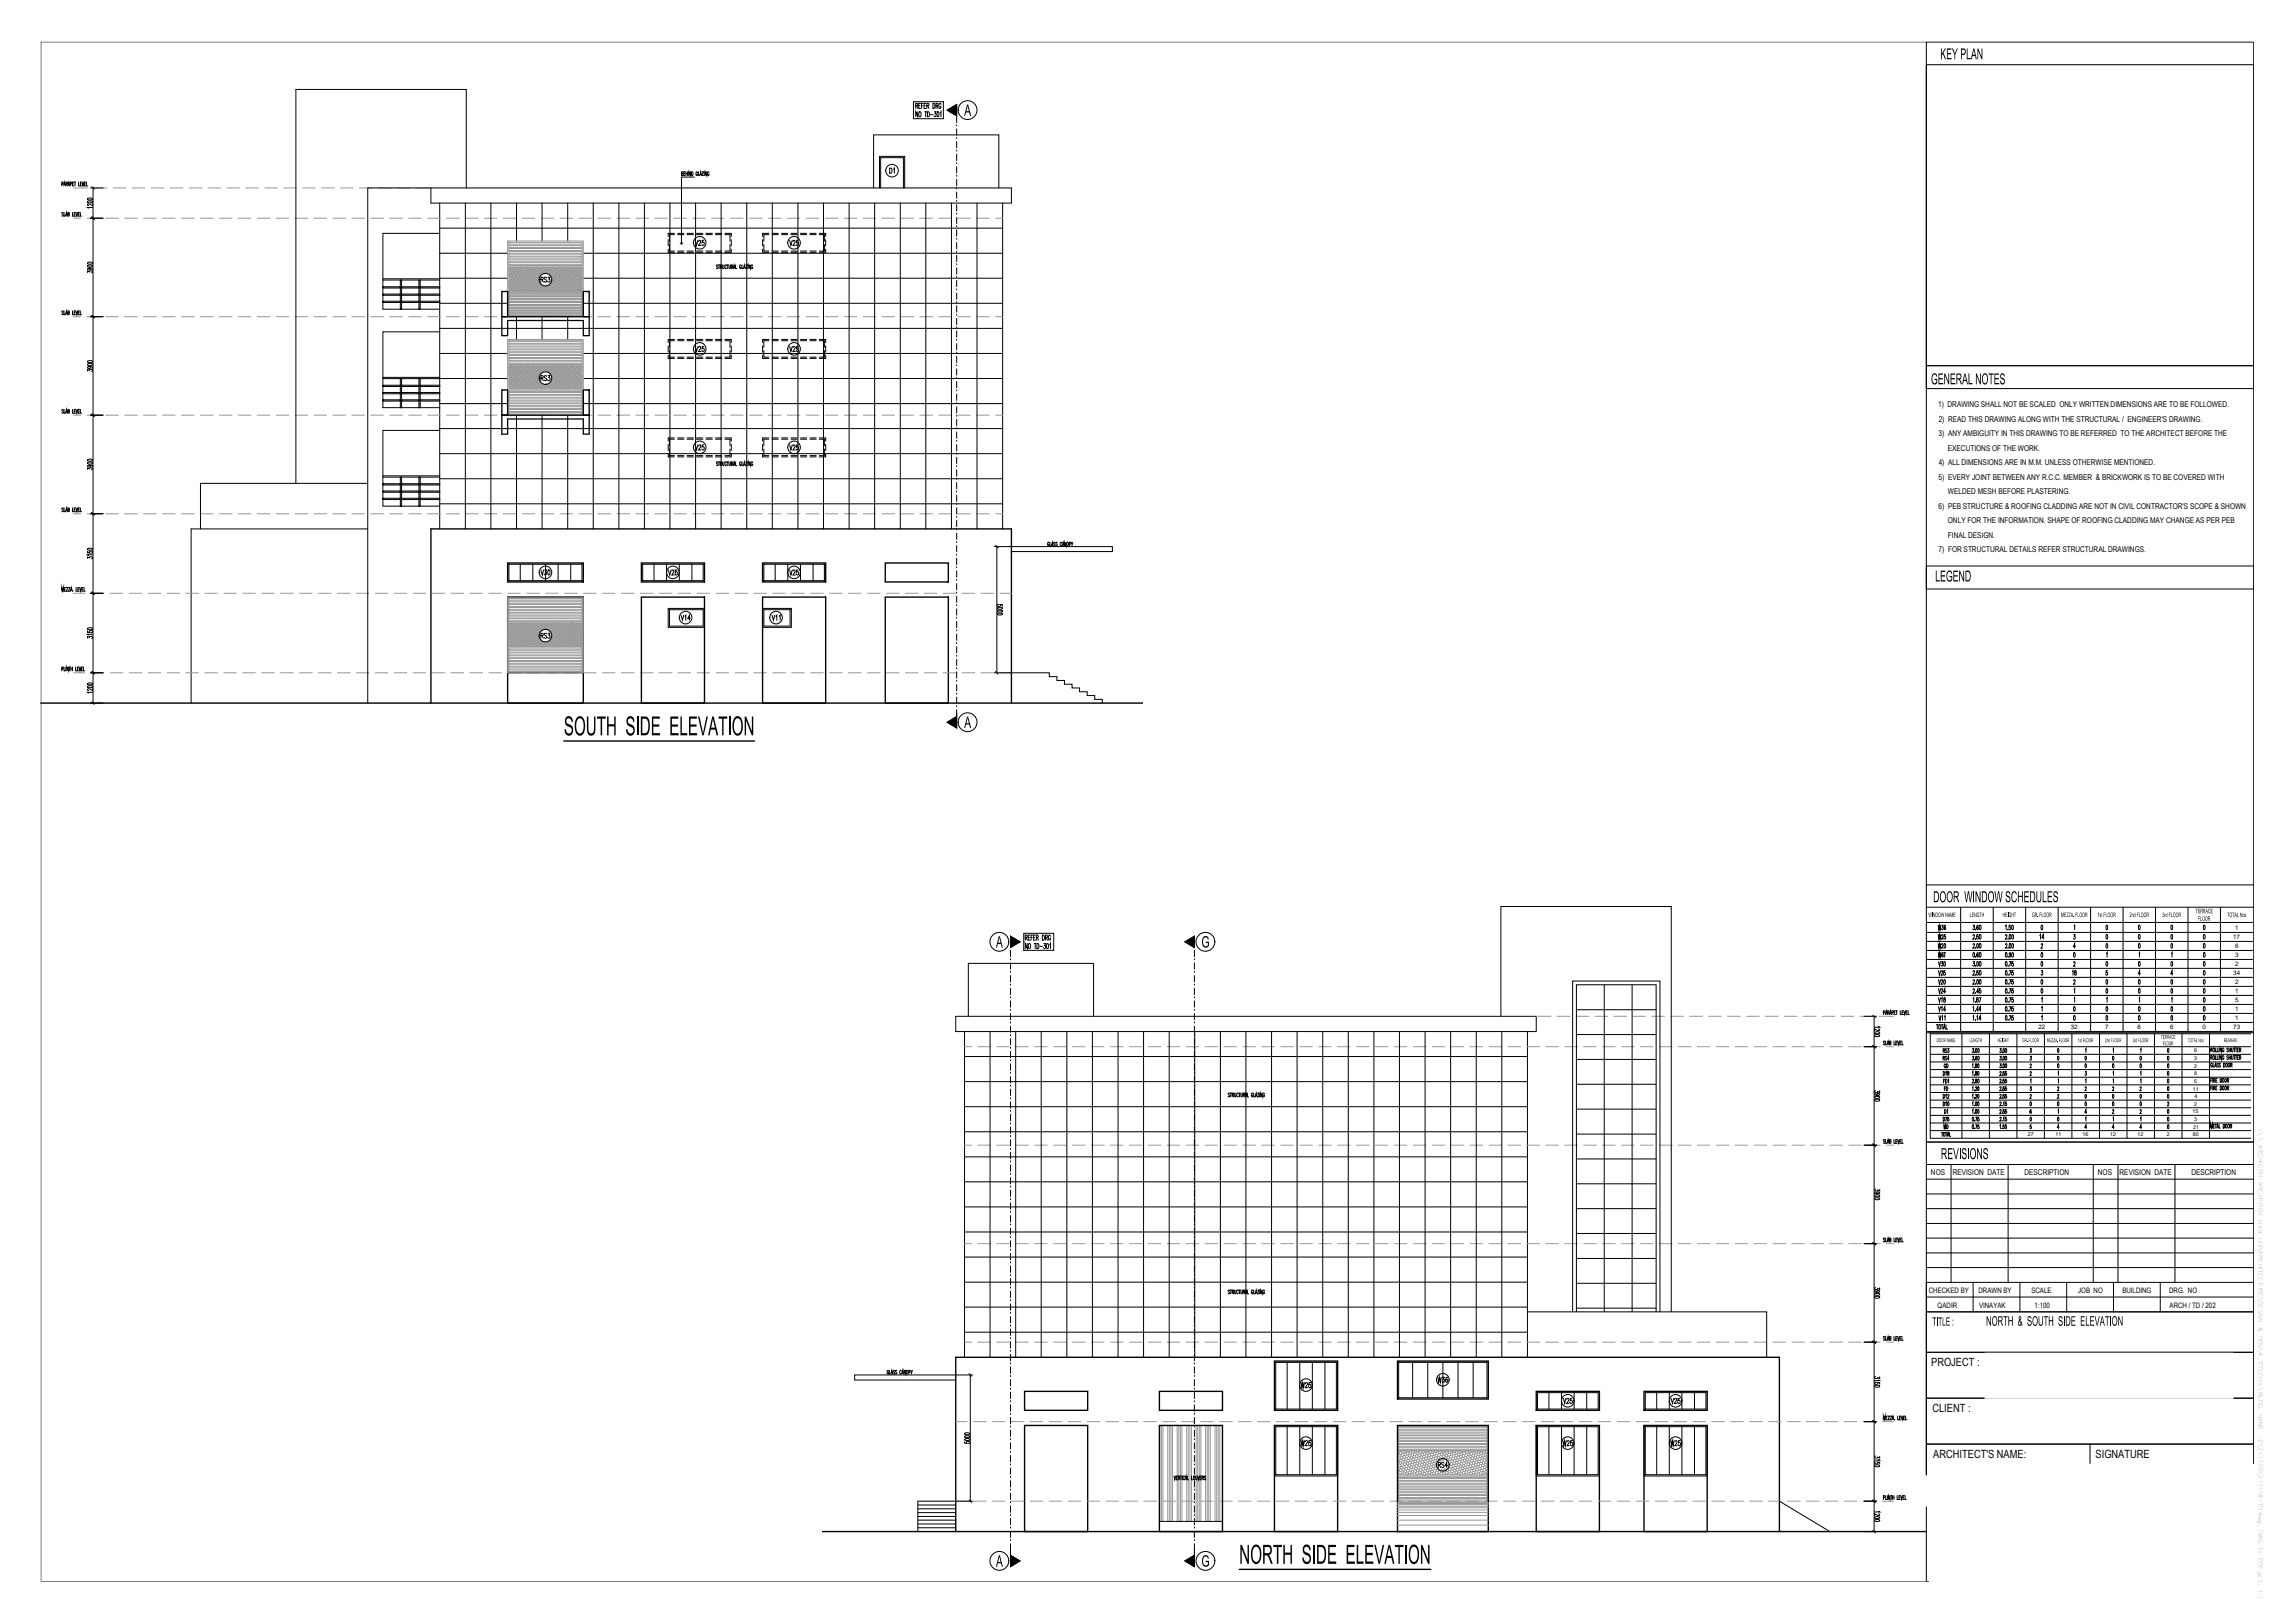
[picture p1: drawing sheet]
<svg xmlns="http://www.w3.org/2000/svg" width="841mm" height="594mm" viewBox="0 0 841 594" stroke-linecap="round" stroke-linejoin="round" font-family="sans-serif">
<defs><g id="words">
<g font-size="4.1">
<text x="707.7" y="500.3">PROJECT :</text>
<text x="708.2" y="517.1">CLIENT :</text>
<text x="708.5" y="534">ARCHITECT'S NAME:</text>
<text x="767.9" y="534">SIGNATURE</text>
</g>
<g font-size="2.9">
<text x="710.2" y="149.1">1) DRAWING SHALL NOT BE SCALED ONLY WRITTEN DIMENSIONS ARE TO BE FOLLOWED.</text>
<text x="710.5" y="154.4">2) READ THIS DRAWING ALONG WITH THE STRUCTURAL / ENGINEER'S DRAWING.</text>
<text x="710.4" y="159.8">3) ANY AMBIGUITY IN THIS DRAWING TO BE REFERRED TO THE ARCHITECT BEFORE THE</text>
<text x="713.8" y="165.1">EXECUTIONS OF THE WORK.</text>
<text x="710.5" y="170.4">4) ALL DIMENSIONS ARE IN M.M. UNLESS OTHERWISE MENTIONED.</text>
<text x="710.4" y="175.7">5) EVERY JOINT BETWEEN ANY R.C.C. MEMBER &amp; BRICKWORK IS TO BE COVERED WITH</text>
<text x="713.8" y="181.1">WELDED MESH BEFORE PLASTERING.</text>
<text x="710.4" y="186.4">6) PEB STRUCTURE &amp; ROOFING CLADDING ARE NOT IN CIVIL CONTRACTOR'S SCOPE &amp; SHOWN</text>
<text x="713.8" y="191.7">ONLY FOR THE INFORMATION. SHAPE OF ROOFING CLADDING MAY CHANGE AS PER PEB</text>
<text x="713.8" y="197">FINAL DESIGN.</text>
<text x="710.4" y="202.3">7) FOR STRUCTURAL DETAILS REFER STRUCTURAL DRAWINGS.</text>
<text x="707.6" y="430.4">NOS</text>
<text x="715.6" y="430.4">REVISION DATE</text>
<text x="741.9" y="430.4">DESCRIPTION</text>
<text x="768.8" y="430.4">NOS</text>
<text x="776.7" y="430.4">REVISION DATE</text>
<text x="803.1" y="430.4">DESCRIPTION</text>
</g>
<g font-size="2.8">
<text x="706.9" y="473.6">CHECKED BY</text>
<text x="725.1" y="473.5">DRAWN BY</text>
<text x="744.4" y="473.6">SCALE</text>
<text x="761.6" y="473.6">JOB NO</text>
<text x="777.8" y="473.6">BUILDING</text>
<text x="794.9" y="473.6">DRG. NO</text>
<text x="710.1" y="479">QADIR</text>
<text x="725.2" y="478.9">VINAYAK</text>
<text x="745.6" y="479">1:100</text>
<text x="795.1" y="479">ARCH / TD / 202</text>
</g>
<g font-size="2.3">
<text x="819.1" y="340.5">1</text>
<text x="818.3" y="344">17</text>
<text x="819" y="347.3">6</text>
<text x="819" y="350.6">3</text>
<text x="819" y="353.9">2</text>
<text x="818.4" y="357.2">34</text>
<text x="819" y="360.5">2</text>
<text x="819.1" y="363.8">1</text>
<text x="819" y="367">5</text>
<text x="819.1" y="370.4">1</text>
<text x="747" y="377">22</text>
<text x="758.9" y="376.9">32</text>
<text x="771.4" y="376.9">7</text>
<text x="783.4" y="376.9">6</text>
<text x="795.2" y="376.9">6</text>
<text x="807.1" y="376.9">0</text>
<text x="818.4" y="376.9">73</text>
<text x="819.1" y="373.7">1</text>
</g>
<g font-size="2">
<text x="827.7" y="413.4" transform="rotate(90 827.7 413.4)">I:\1_ARCHICON-ARCH\OEN</text>
<text x="827.7" y="446.7" transform="rotate(90 827.7 446.7)">India</text>
<text x="827.7" y="453.4" transform="rotate(90 827.7 453.4)">Ltd\ARCHITECTURE\DESIGN</text>
<text x="827.7" y="486" transform="rotate(90 827.7 486)">&amp;</text>
<text x="827.7" y="489.3" transform="rotate(90 827.7 489.3)">DRG\4_TD\CIVIL\BLDG.</text>
<text x="827.7" y="517.8" transform="rotate(90 827.7 517.8)">NAME</text>
<text x="827.7" y="525.2" transform="rotate(90 827.7 525.2)">-2\211120\211118-TD.dwg,</text>
<text x="827.7" y="560.4" transform="rotate(90 827.7 560.4)">DWG</text>
<text x="827.7" y="570.6" transform="rotate(90 827.7 570.6)">PDF.pc3,</text>
</g>
<g font-size="1.9">
<text x="804.1" y="385.5">6</text>
<text x="804.1" y="388.3">3</text>
<text x="804.1" y="391.1">2</text>
<text x="804.1" y="393.8">8</text>
<text x="803.6" y="399.5">11</text>
<text x="804.1" y="396.6">5</text>
<text x="803.5" y="407.8">15</text>
<text x="804.1" y="405">2</text>
<text x="804.1" y="402.3">4</text>
<text x="803.7" y="413.4">21</text>
<text x="804.1" y="410.6">3</text>
<text x="743.1" y="416.2">27</text>
<text x="753.3" y="416.2">11</text>
<text x="763.2" y="416.2">16</text>
<text x="773.3" y="416.2">12</text>
<text x="783.4" y="416.2">12</text>
<text x="794" y="416.2">2</text>
<text x="803.5" y="416.2">80</text>
</g>
</g></defs>
<!-- layer: ELE -->
<g fill="none" stroke="#000" stroke-width=".51">
<path d="M183.9 106.8h2.1v9.2h-2.1zM213.8 106.8h2.1v9.2h-2.1zM183.9 142.8h2.1v9.3h-2.1zM213.8 142.8h2.1v9.3h-2.1zM186 218.7h27.8v38.8h-27.8zM186 206.2h27.8v6.9h-27.8zM186 218.7h27.8M235 218.7h23.2v38.8h-23.2zM235 206.2h23.2v6.9h-23.2zM279.5 218.7h23.1v38.8h-23.1zM279.5 206.2h23.1v6.9h-23.1zM324.4 218.7h23.1v38.8h-23.1z"/>
<path d="M324.4 206.2h23.1v6.9h-23.1zM15 257.5h403.9M157.9 257.5v-63.8h212.7v63.8M206.6 271.4h69.9M467 498.5h23.2v18.1h-23.2zM512.1 498.5h33.3v13.9h-33.3zM375.5 509.6h23.1v7h-23.1zM424.9 509.6h23.1v7h-23.1zM563 509.6h23.1v7h-23.1zM602.5 509.6h23.1v7h-23.1zM375.5 522.1h23.1v38.9h-23.1zM424.9 522.1h23.1v38.9h-23.1z"/>
<path d="M467 522.1h23.2v38.9h-23.2zM512.1 522.1h33.3v38.9h-33.3zM563 522.1h23.1v38.9h-23.1zM602.5 522.1h23.1v38.9h-23.1zM301.3 561h404.6M350.2 561v-63.9h301.9v63.9M454.1 574.8h70.2"/>
</g>
<!-- layer: PLAN ACP -->
<path d="M157.9 68.8h212.7v5.6h-212.7zM161.1 74.4v119.3M367.4 74.4v119.3M350.2 372.2h212.8v5.6h-212.8zM353.5 377.8v119.3M559.7 377.8v119.3" fill="none" stroke="#000" stroke-width=".37"/>
<!-- layer: ELE-DW -->
<g fill="none" stroke="#000" stroke-width=".37">
<path d="M186.5 206.7h26.8v6h-26.8zM190.6 206.7v6M195.3 206.7v6M199.9 206.7v6M204.5 206.7v6M209.1 206.7v6M235.5 206.7h22.2v6h-22.2zM239.7 206.7v6M244.3 206.7v6M248.9 206.7v6M253.5 206.7v6M279.9 206.7h22.2v6h-22.2z"/>
<path d="M284.1 206.7v6M288.7 206.7v6M293.3 206.7v6M298 206.7v6M467.5 499h22.2v17.1h-22.2zM471.7 499v17.1M476.3 499v17.1M480.9 499v17.1M485.5 499v17.1M512.5 499h32.4v12.9h-32.4zM517.7 499v12.9M523.2 499v12.9"/>
<path d="M528.8 499v12.9M534.3 499v12.9M539.8 499v12.9M563.4 510.1h22.3v6h-22.3zM567.6 510.1v6M572.2 510.1v6M576.8 510.1v6M581.5 510.1v6M602.9 510.1h22.3v6h-22.3zM607.1 510.1v6M611.7 510.1v6M616.3 510.1v6"/>
<path d="M621 510.1v6M467 522.1h23.2v18.5h-23.2zM467.5 522.6h22.2v17.5h-22.2zM471.7 522.6v17.5M476.3 522.6v17.5M480.9 522.6v17.5M485.5 522.6v17.5M563 522.1h23.1v18.5h-23.1zM563.4 522.6h22.3v17.5h-22.3zM567.6 522.6v17.5M572.2 522.6v17.5M576.8 522.6v17.5"/>
<path d="M581.5 522.6v17.5M602.5 522.1h23.1v18.5h-23.1zM602.9 522.6h22.3v17.5h-22.3zM607.1 522.6v17.5M611.7 522.6v17.5M616.3 522.6v17.5M621 522.6v17.5"/>
</g>
<!-- layer: PLAN-WINDOW -->
<g fill="none" stroke="#000" stroke-width=".37">
<path d="M254.7 88l.5 1.9 .5-1.9M256 88.5l.1-.3a.41 .41 0 0 1 .6-.1 .41 .41 0 0 1 0 .6l-.7 1.2h.9M258 88h-.6l-.1 .8a.5 .5 0 0 1 .7 .1 .5 .5 0 0 1-.1 .7 .5 .5 0 0 1-.7-.1M289.4 88l.4 1.9 .5-1.9M290.6 88.5l.1-.3a.4 .4 0 0 1 .6-.1 .4 .4 0 0 1 0 .6l-.7 1.2h.8M292.5 88h-.6v.8a.53 .53 0 0 1 .8 .5 .53 .53 0 0 1-.8 .4l-.1-.2M254.7 126.9l.5 1.8 .5-1.8M256 127.3l.3-.4 .4 .1v.6l-.7 1.1h.9M258 126.9h-.6l-.1 .8a.53 .53 0 0 1 .8 .4 .53 .53 0 0 1-.8 .5l-.1-.2M289.4 126.9l.4 1.8 .5-1.8M290.6 127.3l.1-.3a.41 .41 0 0 1 .6 0 .41 .41 0 0 1 0 .6l-.7 1.1h.8M292.5 126.9h-.6v.8a.53 .53 0 0 1 .8 .4 .53 .53 0 0 1-.8 .5l-.1-.2"/>
<path d="M254.7 162.9l.5 1.9 .5-1.9M256 163.4l.1-.3a.42 .42 0 0 1 .6-.1 .42 .42 0 0 1 0 .7l-.7 1.1h.9M258 162.9h-.6l-.1 .8a.5 .5 0 0 1 .7 .1 .5 .5 0 0 1-.1 .7 .5 .5 0 0 1-.7 0M289.4 162.9l.4 1.9 .5-1.9M290.6 163.4l.3-.5 .4 .1 .1 .5-.8 1.3h.8M292.5 162.9h-.6v.8a.53 .53 0 0 1 .8 .5 .53 .53 0 0 1-.8 .4l-.1-.1M198.2 208.7l.5 1.9 .5-1.9M199.6 208.7h.7l-.4 .7a.52 .52 0 0 1 .4 .8 .52 .52 0 0 1-.9 0M200.9 208.8l.2-.1a1.1 1.1 0 0 1 0 1.9l-.4-.8zM245 208.7l.4 1.9 .5-1.9M246.2 209.2l.3-.5 .5 .4-.8 1.5h.8M248.2 208.7h-.7v.7a.54 .54 0 0 1 .8 .5 .54 .54 0 0 1-.8 .5l-.1-.2"/>
<path d="M289.4 208.7l.4 1.9 .5-1.9M290.6 209.2l.3-.5 .5 .4-.8 1.5h.8M292.5 208.7h-.6v.7a.54 .54 0 0 1 .8 .6 .54 .54 0 0 1-.8 .4l-.1-.2M249.6 225.3l.5 1.9 .4-1.9M251 225.7l.3-.4v1.9M253 226.6h-1l.7-1.3v1.9M282.9 225.3l.5 1.9 .5-1.9M284.3 225.7l.4-.4v1.9M285.6 225.7l.3-.4v1.9M706 337.9h119.5M710.3 338.9l.2 1.6 .2-1.6 .3 1.6 .2-1.6M711.6 338.9h.5l-.3 .6a.45 .45 0 0 1 .3 .6 .45 .45 0 0 1-.6 .3l-.1-.2"/>
<path d="M713 339.1l-.2-.2a.87 .87 0 0 0-.4 .8 .87 .87 0 0 0 .5 .7v-.8h-.3l-.2 .4M718.5 332.3v45.5M723.1 338.9h.5l-.3 .6a.44 .44 0 0 1 .3 .6 .44 .44 0 0 1-.6 .3l-.1-.2M725 339.1l-.2-.2a.87 .87 0 0 0-.4 .8 .87 .87 0 0 0 .5 .7v-.8h-.4l-.1 .4M725.4 339l.2-.1a1.07 1.07 0 0 1 0 1.6l-.3-.7zM730.4 332.3v45.5M734.9 339.2l.3-.3v1.6M736.8 338.9h-.5v.6a.46 .46 0 0 1 .6 .5 .46 .46 0 0 1-.7 .4v-.2M737.3 339l.1-.1a1.07 1.07 0 0 1 0 1.6l-.2-.7zM742.3 332.3v45.5M748.1 339l.1-.1a1.07 1.07 0 0 1 0 1.6l-.3-.7zM754.2 332.3v45.5"/>
<path d="M760.1 339.2l.2-.3v1.6M766.1 332.3v45.5M771.9 339l.1-.1a1.07 1.07 0 0 1 0 1.6l-.2-.7zM778 332.3v45.5M783.8 339l.1-.1a1.07 1.07 0 0 1 0 1.6l-.3-.7zM789.9 332.3v45.5M795.7 339l.1-.1a1.15 1.15 0 0 1 0 1.6l-.3-.7zM801.8 332.3v45.5M807.6 339a.82 .82 0 0 1 .7 .6 .82 .82 0 0 1-.5 .9l-.3-.3zM813.7 332.3v45.5M706 341.5h119.5M706 344.8h119.5"/>
<path d="M706 348.1h119.5M706 351.4h119.5M706 354.7h119.5M706 358h119.5M710.3 342.3l.2 1.7 .2-1.7 .3 1.7 .2-1.7M710.3 345.6l.2 1.7 .2-1.7 .3 1.7 .2-1.7M710.3 348.9l.2 1.7 .3-1.7 .2 1.7 .3-1.7M710.4 352.2l.3 1.7 .4-1.7M710.4 355.5l.3 1.7 .4-1.7M710.4 358.8l.3 1.7 .4-1.7M711.4 355.9l.1-.3a.42 .42 0 0 1 .5 .2 .42 .42 0 0 1-.2 .6l-.5 .8h.7M711.4 359.2l.1-.3a.42 .42 0 0 1 .5 .2 .42 .42 0 0 1-.2 .6l-.5 .8h.7"/>
<path d="M711.4 352.2h.5l-.3 .6a.44 .44 0 0 1 .4 .6 .44 .44 0 0 1-.6 .3l-.1-.1M711.5 342.7l.2-.4 .3 .1v.5l-.6 1.1h.7M711.5 346l.3-.4 .3 .5-.7 1.2h.7M712.1 349.2v-.2a.84 .84 0 0 0-.7 .7 .84 .84 0 0 0 .4 .9 .47 .47 0 0 0 .4-.6 .47 .47 0 0 0-.5-.4l-.1 .4M712.3 348.9h.7M712.4 352.3l.1-.1a1.08 1.08 0 0 1 0 1.7l-.2-.8zM712.4 358.9l.1-.1a1.08 1.08 0 0 1 0 1.7l-.2-.8zM712.5 345.7l.2-.1a1.08 1.08 0 0 1 0 1.7l-.3-.8zM712.7 348.9v1.7M712.8 355.5h-.4v.7a.45 .45 0 0 1 .5 .4 .45 .45 0 0 1-.6 .4v-.1M712.9 342.3h-.4v.6a.46 .46 0 0 1 .5 .5 .46 .46 0 0 1-.6 .4v-.1M723 342.7l.2-.4 .3 .1-.1 .8-.5 .8h.7"/>
<path d="M723 346l.4-.4 .2 .5-.7 1.2h.7M723 355.9v-.1a.3 .3 0 0 1 .4-.3 .3 .3 0 0 1 .2 .5l-.7 1.2h.7M723 359.2v-.1a.3 .3 0 0 1 .4-.3 .3 .3 0 0 1 .2 .5l-.7 1.2h.7M723.1 352.2h.5l-.3 .6a.44 .44 0 0 1 .4 .7 .44 .44 0 0 1-.8 .1M723.1 349l.1-.1a1.08 1.08 0 0 1 0 1.7l-.3-.8zM724 343.8h.1M724 340.4h.1M724 347.1h.1M724 350.4h.1M724 353.7h.1M724 357h.1M724.5 345.7l.1-.1a1.08 1.08 0 0 1 0 1.7l-.2-.8z"/>
<path d="M724.5 352.3l.1-.1a1.08 1.08 0 0 1 0 1.7l-.2-.8zM724.5 358.9l.1-.1a1.08 1.08 0 0 1 0 1.7l-.2-.8zM724.9 342.3h-.4v.6a.46 .46 0 0 1 .5 .5 .46 .46 0 0 1-.6 .4v-.1M724.9 355.5h-.4v.7a.45 .45 0 0 1 .5 .4 .45 .45 0 0 1-.6 .4v-.1M725 349.2l-.1-.2a.83 .83 0 0 0-.6 .7 .83 .83 0 0 0 .4 .9 .48 .48 0 0 0 .3-.6 .48 .48 0 0 0-.5-.4l-.1 .4M725.4 342.4a.82 .82 0 0 1 .8 .7 .82 .82 0 0 1-.5 .9l-.3-.3zM725.4 345.7l.2-.1a1.08 1.08 0 0 1 0 1.7l-.2-.3zM725.4 349l.2-.1a1.08 1.08 0 0 1 0 1.7l-.2-.3zM725.4 352.3l.2-.1a1.08 1.08 0 0 1 0 1.7l-.2-.3zM725.4 355.6l.2-.1a1.08 1.08 0 0 1 0 1.7l-.2-.3zM725.4 358.9l.2-.1a1.08 1.08 0 0 1 0 1.7l-.3-.8zM734.9 342.7l.2-.4 .3 .1v.5l-.5 1.1h.6"/>
<path d="M734.9 346l.4-.4 .2 .5-.6 1.2h.6M735 349l.1-.1a1.08 1.08 0 0 1 0 1.7l-.2-.8zM735 352.3l.1-.1a1.08 1.08 0 0 1 0 1.7l-.2-.8zM735 355.6l.1-.1a1.08 1.08 0 0 1 0 1.7l-.2-.8zM735 358.9l.1-.1a1.08 1.08 0 0 1 0 1.7l-.2-.8zM735.8 340.4h.1M735.9 343.8h.1M735.9 347.1h.1M735.9 350.4h.1M735.9 353.7h.1M735.9 357h.1M736.3 352.2h.6l-.5 1.7"/>
<path d="M736.3 355.5h.6l-.5 1.7M736.3 358.8h.6l-.5 1.7M736.4 342.4a.84 .84 0 0 1 .7 .7 .84 .84 0 0 1-.4 .9l-.4-.3zM736.4 345.7l.2-.1a1.16 1.16 0 0 1 0 1.7l-.3-.3zM736.9 349.5l-.2 .3a.43 .43 0 0 1-.4-.4 .43 .43 0 0 1 .4-.4l.1 1.3-.2 .3-.3-.2M737.4 342.4a.83 .83 0 0 1 .7 .7 .83 .83 0 0 1-.5 .9l-.4-.3zM737.4 345.7a.83 .83 0 0 1 .7 .7 .83 .83 0 0 1-.5 .9l-.4-.3zM737.4 349a.83 .83 0 0 1 .7 .7 .83 .83 0 0 1-.5 .9l-.4-.3zM737.8 352.2h-.5l-.1 .7a.43 .43 0 0 1 .7 .4 .43 .43 0 0 1-.7 .4v-.1M737.8 355.5h-.5l-.1 .7a.43 .43 0 0 1 .7 .4 .43 .43 0 0 1-.7 .4v-.1M737.8 358.8h-.5v.7a.46 .46 0 0 1 .6 .4 .46 .46 0 0 1-.7 .4v-.2M747.5 342.6l.2-.3v1.7"/>
<path d="M748 346l.3-.4 .3 .5-.7 1.2h.7M748 355.5h.6l-.3 .7a.44 .44 0 0 1 .4 .6 .44 .44 0 0 1-.8 .1M748.1 349l.1-.1a1.08 1.08 0 0 1 0 1.7l-.3-.8zM748.1 352.3l.1-.1a1.08 1.08 0 0 1 0 1.7l-.3-.8zM748.1 358.9l.1-.1a1.08 1.08 0 0 1 0 1.7l-.3-.8zM749 343.4h-.7l.5-1.1v1.7M759.4 355.8l.3-.3v1.7M759.9 352.6l.1-.3a.42 .42 0 0 1 .5 .2 .42 .42 0 0 1-.2 .6l-.4 .8h.6M759.9 359.2l.1-.3a.42 .42 0 0 1 .5 .2 .42 .42 0 0 1-.2 .6l-.4 .8h.6M759.9 342.3h.5l-.2 .6a.46 .46 0 0 1 .3 .6 .46 .46 0 0 1-.6 .3v-.1M760 349l.1-.1a1.08 1.08 0 0 1 0 1.7l-.2-.8zM760.3 355.6v.5a.51 .51 0 0 1 .6 .5 .51 .51 0 0 1-.6 .5 .86 .86 0 0 1 .5-1.2l-.1-.4z"/>
<path d="M760.5 346.7h-.7l.5-1.1v1.7M771.9 342.4a.84 .84 0 0 1 .7 .7 .84 .84 0 0 1-.5 .9l-.3-.3zM771.9 345.7l.1-.1a1.08 1.08 0 0 1 0 1.7l-.2-.8zM771.9 352.3l.1-.1a1.08 1.08 0 0 1 0 1.7l-.2-.8zM771.9 358.9l.1-.1a1.08 1.08 0 0 1 0 1.7l-.2-.8zM772 349.2l.2-.3v1.7M772.3 355.5h-.5v.7a.45 .45 0 0 1 .6 .4 .45 .45 0 0 1-.6 .4v-.1M783.8 342.4a.84 .84 0 0 1 .7 .7 .84 .84 0 0 1-.5 .9l-.3-.3zM783.8 345.7l.1-.1a1.08 1.08 0 0 1 0 1.7l-.3-.8zM783.8 352.3l.1-.1a1.08 1.08 0 0 1 0 1.7l-.3-.8zM783.8 358.9l.1-.1a1.08 1.08 0 0 1 0 1.7l-.3-.8zM783.9 349.2l.2-.3v1.7"/>
<path d="M784.3 356.6h-.7l.5-1.1v1.7M795.7 342.4a.84 .84 0 0 1 .7 .7 .84 .84 0 0 1-.5 .9l-.3-.3zM795.7 345.7l.1-.1a1.16 1.16 0 0 1 0 1.7l-.2-.3zM795.7 352.3l.1-.1a1.16 1.16 0 0 1 0 1.7l-.2-.3zM795.7 358.9l.1-.1a1.16 1.16 0 0 1 0 1.7l-.3-.8zM795.8 349.2l.2-.3v1.7M796.2 356.6h-.7l.5-1.1v1.7M807.6 342.4a.84 .84 0 0 1 .6 .7 .84 .84 0 0 1-.4 .9l-.3-.3zM807.6 345.7a.84 .84 0 0 1 .6 .7 .84 .84 0 0 1-.4 .9l-.3-.3zM807.6 349a.84 .84 0 0 1 .6 .7 .84 .84 0 0 1-.4 .9l-.3-.3zM807.6 352.3l.1-.1a1.08 1.08 0 0 1 0 1.7l-.2-.3zM807.6 355.6l.1-.1a1.08 1.08 0 0 1 0 1.7l-.2-.3z"/>
<path d="M807.6 358.9a.82 .82 0 0 1 .7 .7 .82 .82 0 0 1-.5 .9l-.3-.4zM706 361.3h119.5M706 364.6h119.5M706 367.9h119.5M706 371.2h119.5M706 374.5h119.5M706 377.8h119.5M709.6 375.3h.7M709.9 375.3v1.6M710.4 362.1l.3 1.7 .4-1.7M710.4 365.4l.3 1.7 .4-1.7M710.4 368.7l.3 1.7 .4-1.7"/>
<path d="M710.5 372l.4 1.7 .4-1.7M710.6 375.4l.1-.1a.85 .85 0 0 1 .6 .8 .85 .85 0 0 1-.7 .8zM711.3 362.5a.31 .31 0 0 1 .4-.4 .31 .31 0 0 1 .2 .5l-.6 1.2h.7M711.4 375.3h.7M711.4 369l.3-.3v1.7M711.5 365.7l.2-.3v1.7M711.6 372.3l.2-.3v1.7M711.7 375.3v1.6M712.1 376.9l.4-1.6 .4 1.6M712.3 376.4h.4M712.4 365.5v.5a.5 .5 0 0 1 .6 .5 .5 .5 0 0 1-.7 .4v-.5a.55 .55 0 0 0 .5-.4 .55 .55 0 0 0-.1-.6zM712.5 372.3l.3-.3v1.7"/>
<path d="M712.9 363.2h-.7l.5-1.1v1.7M712.9 369.8h-.7l.5-1.1v1.7M713.1 375.3v1.6h.6M723 362.5v-.1a.3 .3 0 0 1 .4-.3 .3 .3 0 0 1 .2 .5l-.7 1.2h.7M723 365.7l.3-.3v1.7M723 369l.2-.3v1.7M723 372.3l.2-.3v1.7M723.9 366.9h.1M723.9 370.2h.1M723.9 373.5h.1M724 360.3h.1M724 363.6h.1"/>
<path d="M724.4 365.5v.5a.51 .51 0 0 1 .7 .5 .51 .51 0 0 1-.8 .4v-.5a.55 .55 0 0 0 .5-.4 .55 .55 0 0 0-.1-.6zM724.4 372.3l.2-.3v1.7M725 369.8h-.7l.5-1.1v1.7M725.1 363.2h-.7l.4-1.1v1.7M725.2 365.4h.7l-.5 1.7M725.9 362.1h-.5v.7a.46 .46 0 0 1 .6 .4 .46 .46 0 0 1-.6 .4l-.1-.2M725.9 369.8h-.7l.5-1.1v1.7M725.9 373.1h-.7l.5-1.1v1.7M735 362.2l.1-.1a1.08 1.08 0 0 1 0 1.7l-.2-.7zM735 365.5l.1-.1a1.07 1.07 0 0 1 0 1.7l-.2-.7zM735 368.8l.1-.1a1.07 1.07 0 0 1 0 1.7l-.2-.7zM735 372.1l.1-.1a1.07 1.07 0 0 1 0 1.7l-.2-.7z"/>
<path d="M735.9 360.3h.1M735.9 363.6h.1M735.9 366.9h.1M735.9 370.2h.1M735.9 373.5h.1M736.3 362.1h.6l-.5 1.7M736.3 365.4h.6l-.5 1.7M736.3 368.7h.6l-.5 1.7M736.3 372h.6l-.5 1.7M737.8 362.1h-.5v.7a.46 .46 0 0 1 .6 .4 .46 .46 0 0 1-.7 .4v-.2M737.8 365.4h-.5v.7a.46 .46 0 0 1 .6 .4 .46 .46 0 0 1-.7 .4v-.2M737.8 368.7h-.5v.6a.47 .47 0 0 1 .6 .5 .47 .47 0 0 1-.7 .4v-.2"/>
<path d="M737.8 372h-.5v.6a.47 .47 0 0 1 .6 .5 .47 .47 0 0 1-.7 .4v-.2M748.1 362.2l.1-.1a1.08 1.08 0 0 1 0 1.7l-.3-.7zM748.1 365.7l.3-.3v1.7M748.1 369l.3-.3v1.7M748.1 372.3l.3-.3v1.7M760 368.8l.1-.1a1.07 1.07 0 0 1 0 1.7l-.2-.7zM760 372.1l.1-.1a1.07 1.07 0 0 1 0 1.7l-.2-.7zM760.1 362.4l.2-.3v1.7M760.1 365.7l.2-.3v1.7M771.9 362.2l.1-.1a1.08 1.08 0 0 1 0 1.7l-.2-.7zM771.9 368.8l.1-.1a1.07 1.07 0 0 1 0 1.7l-.2-.7zM771.9 372.1l.1-.1a1.07 1.07 0 0 1 0 1.7l-.2-.7z"/>
<path d="M772 365.7l.2-.3v1.7M783.8 362.2l.1-.1a1.08 1.08 0 0 1 0 1.7l-.3-.7zM783.8 368.8l.1-.1a1.07 1.07 0 0 1 0 1.7l-.3-.7zM783.8 372.1l.1-.1a1.07 1.07 0 0 1 0 1.7l-.3-.7zM783.9 365.7l.2-.3v1.7M795.7 362.2l.1-.1a1.16 1.16 0 0 1 0 1.7l-.3-.7zM795.7 368.8l.1-.1a1.15 1.15 0 0 1 0 1.7l-.3-.7zM795.7 372.1l.1-.1a1.15 1.15 0 0 1 0 1.7l-.3-.7zM795.8 365.7l.2-.3v1.7M807.6 362.2a.82 .82 0 0 1 .7 .7 .82 .82 0 0 1-.5 .9l-.3-.4zM807.6 365.5a.82 .82 0 0 1 .7 .7 .82 .82 0 0 1-.5 .9l-.3-.4zM807.6 368.8a.82 .82 0 0 1 .7 .7 .82 .82 0 0 1-.5 .9l-.3-.4z"/>
<path d="M807.6 372.1a.87 .87 0 0 1 .7 .7 .87 .87 0 0 1-.5 .9l-.3-.4zM476.8 506.4l.3 1.9 .3-1.9 .3 1.9 .3-1.9M478.4 506.9l.1-.3a.41 .41 0 0 1 .6-.1 .41 .41 0 0 1 0 .6l-.8 1.2h.9M480.3 506.4h-.6v.8a.54 .54 0 0 1 .7 0 .54 .54 0 0 1 0 .8l-.5 .3-.3-.4M526.9 504.4l.3 1.9 .3-1.9 .4 1.9 .3-1.9M528.6 504.4h.7l-.4 .8a.5 .5 0 0 1 .4 .7 .5 .5 0 0 1-.8 0M530.5 504.7l-.2-.3a1.15 1.15 0 0 0-.1 1.9 .54 .54 0 0 0 .4-.6 .54 .54 0 0 0-.7-.5l-.1 .5M572.9 512.1l.5 1.9 .4-1.9M574.2 512.6a.39 .39 0 0 1 .4-.5 .39 .39 0 0 1 .3 .6l-.8 1.3h.9M576.1 512.1h-.6v.8a.55 .55 0 0 1 .7 .5 .55 .55 0 0 1-.8 .4l-.1-.2M612.4 512.1l.5 1.9 .5-1.9M613.7 512.6a.39 .39 0 0 1 .4-.5 .39 .39 0 0 1 .3 .6l-.8 1.3h.9"/>
<path d="M615.6 512.1h-.7v.8a.55 .55 0 0 1 .8 .5 .55 .55 0 0 1-.8 .4l-.1-.2M476.8 527.6l.3 1.9 .3-1.9 .3 1.9 .3-1.9M478.4 528.1l.2-.5 .4 .1 .1 .5-.8 1.3h.9M480.3 527.6h-.6v.8a.54 .54 0 0 1 .7 .1 .54 .54 0 0 1 0 .8l-.5 .2-.3-.3M572.7 527.6l.3 1.9 .3-1.9 .3 1.9 .4-1.9M574.3 528.1l.3-.5 .3 .1 .2 .5-.8 1.3h.8M576.3 527.6h-.7v.8a.54 .54 0 0 1 .7 .1 .54 .54 0 0 1 0 .8l-.5 .2-.3-.3M612.2 527.6l.3 1.9 .3-1.9 .3 1.9 .4-1.9M613.8 528.1l.1-.4a.5 .5 0 0 1 .7 .2 .5 .5 0 0 1-.2 .7l-.6 .9h.8M615.8 527.6h-.7v.8a.52 .52 0 0 1 .7 .1 .52 .52 0 0 1-.1 .7 .52 .52 0 0 1-.7 0"/>
<circle cx="256.4" cy="88.9" r="2.31"/>
<circle cx="291" cy="88.9" r="2.31"/>
<circle cx="256.4" cy="127.8" r="2.31"/>
<circle cx="291" cy="127.8" r="2.31"/>
<circle cx="256.4" cy="163.9" r="2.31"/>
<circle cx="291" cy="163.9" r="2.31"/>
<circle cx="199.9" cy="209.7" r="2.31"/>
<circle cx="246.6" cy="209.7" r="2.31"/>
<circle cx="291" cy="209.7" r="2.31"/>
<circle cx="251.2" cy="226.2" r="2.31"/>
<circle cx="284.4" cy="226.2" r="2.31"/>
<circle cx="478.6" cy="507.3" r="2.31"/>
<circle cx="528.7" cy="505.4" r="2.31"/>
<circle cx="574.5" cy="513.1" r="2.31"/>
<circle cx="614" cy="513.1" r="2.31"/>
<circle cx="478.6" cy="528.6" r="2.31"/>
<circle cx="574.5" cy="528.6" r="2.31"/>
<circle cx="614" cy="528.6" r="2.31"/>
</g>
<!-- layer: ELE-LEVEL -->
<g fill="none" stroke="#989898" stroke-width=".37">
<path d="M26.9 79.9h2.6M26.9 68.8h5.4M31.8 79.9h4.7M34.6 68.8h4.6M38.7 79.9h4.7M41.5 68.8h4.7M45.7 79.9h4.6M48.5 68.8h4.6M52.6 79.9h4.6M55.4 68.8h4.6M59.6 79.9h4.6M62.4 68.8h4.6"/>
<path d="M66.5 79.9h4.6M69.3 68.8h4.6M73.5 79.9h4.6M76.2 68.8h4.7M80.4 79.9h4.6M83.2 68.8h4.6M87.3 79.9h4.7M90.1 68.8h4.6M94.2 79.9h4.7M97 68.8h4.7M101.2 79.9h4.6M104 68.8h4.6"/>
<path d="M108.1 79.9h4.7M110.9 68.8h4.6M115.1 79.9h4.6M117.9 68.8h4.6M122 79.9h4.6M124.8 68.8h4.6M129 79.9h4.6M131.7 68.8h4.7M135.9 79.9h4.6M138.7 68.8h4.6M142.8 79.9h4.7M145.6 68.8h4.6"/>
<path d="M149.8 79.9h4.6M152.5 68.8h5.4M156.7 79.9h4.6M163.6 79.9h4.7M170.6 79.9h4.6M177.5 79.9h4.6M184.5 79.9h4.6M191.4 79.9h4.6M198.3 79.9h4.7M205.3 79.9h4.6M212.2 79.9h4.6M219.1 79.9h4.7"/>
<path d="M226.1 79.9h4.6M233 79.9h4.6M240 79.9h4.6M246.9 79.9h4.6M253.8 79.9h4.7M260.8 79.9h4.6M267.7 79.9h4.6M274.6 79.9h4.7M281.6 79.9h4.6M288.5 79.9h4.6M295.5 79.9h4.6M302.4 79.9h4.6"/>
<path d="M309.3 79.9h4.7M316.3 79.9h4.6M323.2 79.9h4.6M330.1 79.9h4.7M337.1 79.9h4.6M344 79.9h4.7M351 79.9h4.6M357.9 79.9h4.6M364.8 79.9h2.6M26.9 116h2.6M31.8 116h4.7M38.7 116h4.7"/>
<path d="M45.7 116h4.6M52.6 116h4.6M59.6 116h4.6M66.5 116h4.6M73.5 116h4.6M80.4 116h4.6M87.3 116h4.7M94.2 116h4.7M101.2 116h4.6M108.1 116h4.7M115.1 116h4.6M122 116h4.6"/>
<path d="M129 116h4.6M135.9 116h4.6M142.8 116h4.7M149.8 116h4.6M156.7 116h4.6M163.6 116h4.7M170.6 116h4.6M177.5 116h4.6M184.5 116h4.6M191.4 116h4.6M198.3 116h4.7M205.3 116h4.6"/>
<path d="M212.2 116h4.6M219.1 116h4.7M226.1 116h4.6M233 116h4.6M240 116h4.6M246.9 116h4.6M253.8 116h4.7M260.8 116h4.6M267.7 116h4.6M274.6 116h4.7M281.6 116h4.6M288.5 116h4.6"/>
<path d="M295.5 116h4.6M302.4 116h4.6M309.3 116h4.7M316.3 116h4.6M323.2 116h4.6M330.1 116h4.7M337.1 116h4.6M344 116h4.7M351 116h4.6M357.9 116h4.6M364.8 116h2.6M26.9 152.1h2.6"/>
<path d="M31.8 152.1h4.7M38.7 152.1h4.7M45.7 152.1h4.6M52.6 152.1h4.6M59.6 152.1h4.6M66.5 152.1h4.6M73.5 152.1h4.6M80.4 152.1h4.6M87.3 152.1h4.7M94.2 152.1h4.7M101.2 152.1h4.6M108.1 152.1h4.7"/>
<path d="M115.1 152.1h4.6M122 152.1h4.6M129 152.1h4.6M135.9 152.1h4.6M142.8 152.1h4.7M149.8 152.1h4.6M156.7 152.1h4.6M163.6 152.1h4.7M170.6 152.1h4.6M177.5 152.1h4.6M184.5 152.1h4.6M191.4 152.1h4.6"/>
<path d="M198.3 152.1h4.7M205.3 152.1h4.6M212.2 152.1h4.6M219.1 152.1h4.7M226.1 152.1h4.6M233 152.1h4.6M240 152.1h4.6M246.9 152.1h4.6M253.8 152.1h4.7M260.8 152.1h4.6M267.7 152.1h4.6M274.6 152.1h4.7"/>
<path d="M281.6 152.1h4.6M288.5 152.1h4.6M295.5 152.1h4.6M302.4 152.1h4.6M309.3 152.1h4.7M316.3 152.1h4.6M323.2 152.1h4.6M330.1 152.1h4.7M337.1 152.1h4.6M344 152.1h4.7M351 152.1h4.6M357.9 152.1h4.6"/>
<path d="M364.8 152.1h2.6M26.9 188.2h2.6M31.8 188.2h4.7M38.7 188.2h4.7M45.7 188.2h4.6M52.6 188.2h4.6M59.6 188.2h4.6M66.5 188.2h4.6M73.5 188.2h4.6M80.4 188.2h4.6M87.3 188.2h4.7M94.2 188.2h4.7"/>
<path d="M101.2 188.2h4.6M108.1 188.2h4.7M115.1 188.2h4.6M122 188.2h4.6M129 188.2h4.6M135.9 188.2h4.6M142.8 188.2h4.7M149.8 188.2h4.6M156.7 188.2h4.6M163.6 188.2h4.7M170.6 188.2h4.6M177.5 188.2h4.6"/>
<path d="M184.5 188.2h4.6M191.4 188.2h4.6M198.3 188.2h4.7M205.3 188.2h4.6M212.2 188.2h4.6M219.1 188.2h4.7M226.1 188.2h4.6M233 188.2h4.6M240 188.2h4.6M246.9 188.2h4.6M253.8 188.2h4.7M260.8 188.2h4.6"/>
<path d="M267.7 188.2h4.6M274.6 188.2h4.7M281.6 188.2h4.6M288.5 188.2h4.6M295.5 188.2h4.6M302.4 188.2h4.6M309.3 188.2h4.7M316.3 188.2h4.6M323.2 188.2h4.6M330.1 188.2h4.7M337.1 188.2h4.6M344 188.2h4.7"/>
<path d="M351 188.2h4.6M357.9 188.2h4.6M364.8 188.2h2.6M26.9 217.3h4.2M33.5 217.3h4.6M40.4 217.3h4.6M47.3 217.3h4.7M54.2 217.3h4.7M61.2 217.3h4.6M68.1 217.3h4.6M75.1 217.3h4.6M82 217.3h4.6"/>
<path d="M89 217.3h4.6M95.9 217.3h4.6M102.8 217.3h4.7M109.7 217.3h4.7M116.7 217.3h4.6M123.6 217.3h4.7M130.6 217.3h4.6M137.5 217.3h4.6M144.5 217.3h4.6M151.4 217.3h4.6M158.3 217.3h4.7M165.3 217.3h4.6"/>
<path d="M172.2 217.3h4.6M179.1 217.3h4.7M186.1 217.3h4.6M193 217.3h4.6M200 217.3h4.6M206.9 217.3h4.6M213.8 217.3h4.7M220.8 217.3h4.6M227.7 217.3h4.6M234.6 217.3h4.7M241.6 217.3h4.6M248.5 217.3h4.6"/>
<path d="M255.5 217.3h4.6M262.4 217.3h4.6M269.3 217.3h4.7M276.3 217.3h4.6M283.2 217.3h4.6M290.1 217.3h4.7M297.1 217.3h4.6M304 217.3h4.6M311 217.3h4.6M317.9 217.3h4.6M324.8 217.3h4.7M331.8 217.3h4.6"/>
<path d="M338.7 217.3h4.6M345.6 217.3h4.7M352.6 217.3h4.6M359.5 217.3h4.7M366.5 217.3h4.1M26.9 246.4h4.2M33.5 246.4h4.6M40.4 246.4h4.6M47.3 246.4h4.7M54.2 246.4h4.7M61.2 246.4h4.6M68.1 246.4h4.6"/>
<path d="M75.1 246.4h4.6M82 246.4h4.6M89 246.4h4.6M95.9 246.4h4.6M102.8 246.4h4.7M109.7 246.4h4.7M116.7 246.4h4.6M123.6 246.4h4.7M130.6 246.4h4.6M137.5 246.4h4.6M144.5 246.4h4.6M151.4 246.4h4.6"/>
<path d="M158.3 246.4h4.7M165.3 246.4h4.6M172.2 246.4h4.6M179.1 246.4h4.7M186.1 246.4h4.6M193 246.4h4.6M200 246.4h4.6M206.9 246.4h4.6M213.8 246.4h4.7M220.8 246.4h4.6M227.7 246.4h4.6M234.6 246.4h4.7"/>
<path d="M241.6 246.4h4.6M248.5 246.4h4.6M255.5 246.4h4.6M262.4 246.4h4.6M269.3 246.4h4.7M276.3 246.4h4.6M283.2 246.4h4.6M290.1 246.4h4.7M297.1 246.4h4.6M304 246.4h4.6M311 246.4h4.6M317.9 246.4h4.6"/>
<path d="M324.8 246.4h4.7M331.8 246.4h4.6M338.7 246.4h4.6M345.6 246.4h4.7M352.6 246.4h4.6M359.5 246.4h4.7M366.5 246.4h4.1M563 372.2h5.3M570.6 372.2h4.7M577.6 372.2h4.6M584.5 372.2h4.6M591.5 372.2h4.6"/>
<path d="M598.4 372.2h4.6M605.3 372.2h4.7M612.3 372.2h4.6M619.2 372.2h4.6M626.2 372.2h4.6M633.1 372.2h4.6M640 372.2h4.7M647 372.2h4.6M653.9 372.2h4.6M660.8 372.2h4.7M667.8 372.2h4.6M674.7 372.2h4.6"/>
<path d="M681.7 372.2h4.6M688.6 372.2h5.3M353.5 383.4h2.5M358.4 383.4h4.6M365.3 383.4h4.6M372.2 383.4h4.7M379.2 383.4h4.6M386.1 383.4h4.6M393 383.4h4.7M400 383.4h4.6M406.9 383.4h4.6M413.9 383.4h4.6"/>
<path d="M420.8 383.4h4.6M427.7 383.4h4.7M434.7 383.4h4.6M441.6 383.4h4.6M448.5 383.4h4.7M455.5 383.4h4.6M462.4 383.4h4.6M469.4 383.4h4.6M476.3 383.4h4.6M483.2 383.4h4.7M490.1 383.4h4.7M497.1 383.4h4.6"/>
<path d="M504 383.4h4.6M511 383.4h4.6M517.9 383.4h4.6M524.9 383.4h4.6M531.8 383.4h4.6M538.7 383.4h4.7M545.6 383.4h4.7M552.6 383.4h4.6M559.5 383.4h4.7M566.5 383.4h4.6M573.4 383.4h4.6M580.4 383.4h4.6"/>
<path d="M587.3 383.4h4.6M594.2 383.4h4.7M601.2 383.4h4.6M608.1 383.4h4.6M615 383.4h4.7M622 383.4h4.6M628.9 383.4h4.6M635.9 383.4h4.6M642.8 383.4h4.6M649.7 383.4h4.7M656.7 383.4h4.6M663.6 383.4h4.6"/>
<path d="M670.5 383.4h4.7M677.5 383.4h4.6M684.4 383.4h4.6M691.4 383.4h2.5M353.5 419.4h2.5M358.4 419.4h4.6M365.3 419.4h4.6M372.2 419.4h4.7M379.2 419.4h4.6M386.1 419.4h4.6M393 419.4h4.7M400 419.4h4.6"/>
<path d="M406.9 419.4h4.6M413.9 419.4h4.6M420.8 419.4h4.6M427.7 419.4h4.7M434.7 419.4h4.6M441.6 419.4h4.6M448.5 419.4h4.7M455.5 419.4h4.6M462.4 419.4h4.6M469.4 419.4h4.6M476.3 419.4h4.6M483.2 419.4h4.7"/>
<path d="M490.1 419.4h4.7M497.1 419.4h4.6M504 419.4h4.6M511 419.4h4.6M517.9 419.4h4.6M524.9 419.4h4.6M531.8 419.4h4.6M538.7 419.4h4.7M545.6 419.4h4.7M552.6 419.4h4.6M559.5 419.4h4.7M566.5 419.4h4.6"/>
<path d="M573.4 419.4h4.6M580.4 419.4h4.6M587.3 419.4h4.6M594.2 419.4h4.7M601.2 419.4h4.6M608.1 419.4h4.6M615 419.4h4.7M622 419.4h4.6M628.9 419.4h4.6M635.9 419.4h4.6M642.8 419.4h4.6M649.7 419.4h4.7"/>
<path d="M656.7 419.4h4.6M663.6 419.4h4.6M670.5 419.4h4.7M677.5 419.4h4.6M684.4 419.4h4.6M691.4 419.4h2.5M353.5 455.5h2.5M358.4 455.5h4.6M365.3 455.5h4.6M372.2 455.5h4.7M379.2 455.5h4.6M386.1 455.5h4.6"/>
<path d="M393 455.5h4.7M400 455.5h4.6M406.9 455.5h4.6M413.9 455.5h4.6M420.8 455.5h4.6M427.7 455.5h4.7M434.7 455.5h4.6M441.6 455.5h4.6M448.5 455.5h4.7M455.5 455.5h4.6M462.4 455.5h4.6M469.4 455.5h4.6"/>
<path d="M476.3 455.5h4.6M483.2 455.5h4.7M490.1 455.5h4.7M497.1 455.5h4.6M504 455.5h4.6M511 455.5h4.6M517.9 455.5h4.6M524.9 455.5h4.6M531.8 455.5h4.6M538.7 455.5h4.7M545.6 455.5h4.7M552.6 455.5h4.6"/>
<path d="M559.5 455.5h4.7M566.5 455.5h4.6M573.4 455.5h4.6M580.4 455.5h4.6M587.3 455.5h4.6M594.2 455.5h4.7M601.2 455.5h4.6M608.1 455.5h4.6M615 455.5h4.7M622 455.5h4.6M628.9 455.5h4.6M635.9 455.5h4.6"/>
<path d="M642.8 455.5h4.6M649.7 455.5h4.7M656.7 455.5h4.6M663.6 455.5h4.6M670.5 455.5h4.7M677.5 455.5h4.6M684.4 455.5h4.6M691.4 455.5h2.5M353.5 491.6h2.5M358.4 491.6h4.6M365.3 491.6h4.6M372.2 491.6h4.7"/>
<path d="M379.2 491.6h4.6M386.1 491.6h4.6M393 491.6h4.7M400 491.6h4.6M406.9 491.6h4.6M413.9 491.6h4.6M420.8 491.6h4.6M427.7 491.6h4.7M434.7 491.6h4.6M441.6 491.6h4.6M448.5 491.6h4.7M455.5 491.6h4.6"/>
<path d="M462.4 491.6h4.6M469.4 491.6h4.6M476.3 491.6h4.6M483.2 491.6h4.7M490.1 491.6h4.7M497.1 491.6h4.6M504 491.6h4.6M511 491.6h4.6M517.9 491.6h4.6M524.9 491.6h4.6M531.8 491.6h4.6M538.7 491.6h4.7"/>
<path d="M545.6 491.6h4.7M552.6 491.6h4.6M559.5 491.6h4.7M566.5 491.6h4.6M573.4 491.6h4.6M580.4 491.6h4.6M587.3 491.6h4.6M594.2 491.6h4.7M601.2 491.6h4.6M608.1 491.6h4.6M615 491.6h4.7M622 491.6h4.6"/>
<path d="M628.9 491.6h4.6M635.9 491.6h4.6M642.8 491.6h4.6M649.7 491.6h4.7M656.7 491.6h4.6M663.6 491.6h4.6M670.5 491.6h4.7M677.5 491.6h4.6M684.4 491.6h4.6M691.4 491.6h2.5M350.2 520.7h4.2M356.7 520.7h4.7"/>
<path d="M363.7 520.7h4.6M370.6 520.7h4.6M377.5 520.7h4.7M384.5 520.7h4.6M391.4 520.7h4.6M398.4 520.7h4.6M405.3 520.7h4.6M412.2 520.7h4.7M419.2 520.7h4.6M426.1 520.7h4.6M433 520.7h4.7M440 520.7h4.6"/>
<path d="M446.9 520.7h4.6M453.9 520.7h4.6M460.8 520.7h4.6M467.7 520.7h4.7M474.7 520.7h4.6M481.6 520.7h4.7M488.5 520.7h4.7M495.5 520.7h4.6M502.4 520.7h4.6M509.4 520.7h4.6M516.3 520.7h4.6M523.3 520.7h4.6"/>
<path d="M530.2 520.7h4.6M537.1 520.7h4.7M544 520.7h4.7M551 520.7h4.6M557.9 520.7h4.6M564.9 520.7h4.6M571.8 520.7h4.6M578.8 520.7h4.6M585.7 520.7h4.6M592.6 520.7h4.7M599.5 520.7h4.7M606.5 520.7h4.6"/>
<path d="M613.4 520.7h4.6M620.4 520.7h4.6M627.3 520.7h4.6M634.3 520.7h4.6M641.2 520.7h4.6M648.1 520.7h4.7M655 520.7h4.7M662 520.7h4.6M668.9 520.7h4.6M675.9 520.7h4.6M682.8 520.7h4.6M689.8 520.7h4.1"/>
<path d="M350.2 549.8h4.2M356.7 549.8h4.7M363.7 549.8h4.6M370.6 549.8h4.6M377.5 549.8h4.7M384.5 549.8h4.6M391.4 549.8h4.6M398.4 549.8h4.6M405.3 549.8h4.6M412.2 549.8h4.7M419.2 549.8h4.6M426.1 549.8h4.6"/>
<path d="M433 549.8h4.7M440 549.8h4.6M446.9 549.8h4.6M453.9 549.8h4.6M460.8 549.8h4.6M467.7 549.8h4.7M474.7 549.8h4.6M481.6 549.8h4.7M488.5 549.8h4.7M495.5 549.8h4.6M502.4 549.8h4.6M509.4 549.8h4.6"/>
<path d="M516.3 549.8h4.6M523.3 549.8h4.6M530.2 549.8h4.6M537.1 549.8h4.7M544 549.8h4.7M551 549.8h4.6M557.9 549.8h4.6M564.9 549.8h4.6M571.8 549.8h4.6M578.8 549.8h4.6M585.7 549.8h4.6M592.6 549.8h4.7"/>
<path d="M599.5 549.8h4.7M606.5 549.8h4.6M613.4 549.8h4.6M620.4 549.8h4.6M627.3 549.8h4.6M634.3 549.8h4.6M641.2 549.8h4.6M648.1 549.8h4.7M655 549.8h4.7M662 549.8h4.6M668.9 549.8h4.6M675.9 549.8h4.6"/>
<path d="M682.8 549.8h4.6M689.8 549.8h4.1"/>
</g>
<!-- layer: ELE-DIM -->
<g fill="none" stroke="#000" stroke-width=".37">
<path d="M32.1 73.7l1-.1 .8 .3a1.22 1.22 0 0 1-1.8 0zM32.1 72.6l1-.1 .8 .3a1.22 1.22 0 0 1-1.8 0zM33.2 79.9h4.6M33.2 68.8h4.6M33.9 76h-1.8l.3 .2M33.9 74.6v.8l-1.1-.7a.39 .39 0 0 0-.6 0 .39 .39 0 0 0 0 .6h.3M34.1 68.8v188.7M32.1 99.8v-.6l.7 .4a.55 .55 0 0 1 .6-.4 .55 .55 0 0 1 .4 .6l-.3 .1M32.1 97.2l1-.1 .8 .3a1.22 1.22 0 0 1-1.8 0zM32.1 96.2l1-.2 .8 .3a1.22 1.22 0 0 1-1.8 0zM32.7 98.2l.4 .1a.49 .49 0 0 1-.5 .5 .49 .49 0 0 1-.5-.5l1.4-.1 .4 .3-.3 .3M33.2 116h4.6"/>
<path d="M32.1 135.9v-.6l.7 .3a.55 .55 0 0 1 .6-.3 .55 .55 0 0 1 .4 .6l-.3 .1M32.1 133.3h1.7a.96 .96 0 0 1-.8 .8 .96 .96 0 0 1-.9-.5zM32.1 132.2h1.7a.96 .96 0 0 1-.8 .8 .96 .96 0 0 1-.9-.5zM32.7 134.2l.5 .4a.54 .54 0 0 1-.6 .4 .54 .54 0 0 1-.5-.6 .98 .98 0 0 1 1-.3 .98 .98 0 0 1 .7 .7l-.2 .1M33.2 152.1h4.6M32.1 172v-.6l.7 .3a.55 .55 0 0 1 .6-.4 .55 .55 0 0 1 .4 .7l-.3 .1M32.1 169.4a.98 .98 0 0 1 1-.3 .98 .98 0 0 1 .7 .7l-1.4 .1-.3-.3zM32.1 168.3a.98 .98 0 0 1 1-.3 .98 .98 0 0 1 .7 .7l-1.4 .2-.3-.3zM32.7 170.3l.5 .3a.54 .54 0 0 1-.6 .4 .54 .54 0 0 1-.5-.5 .98 .98 0 0 1 1-.3 .98 .98 0 0 1 .7 .7l-.2 .1M33.2 188.2h4.6M32.1 204.6v-.6l.7 .3a.5 .5 0 0 1 .6-.4 .5 .5 0 0 1 .3 .7l-.2 .1M32.1 201.9v.6h.7a.54 .54 0 0 1 .5-.7 .54 .54 0 0 1 .5 .7l-.3 .1"/>
<path d="M32.1 200.9l1-.1 .8 .3a1.22 1.22 0 0 1-1.8 0zM33.2 217.3h4.6M33.9 203.2h-1.8l.3 .3M364.4 200.2h6.2M365.3 200.2v46.2M32.1 233.7v-.6l.7 .4a.55 .55 0 0 1 .6-.4 .55 .55 0 0 1 .4 .6l-.3 .1M32.1 231.1v.5h.7a.54 .54 0 0 1 .5-.6 .54 .54 0 0 1 .5 .6l-.3 .1M32.1 230.1l1-.2 .8 .3a1.22 1.22 0 0 1-1.8 0zM33.9 232.3h-1.8l.3 .3M365.6 222.5l1-.1 .7 .3a1.17 1.17 0 0 1-1.8 0zM365.6 223.6l1-.1 .7 .3a1.17 1.17 0 0 1-1.8 0zM365.6 224.7l1-.2 .7 .3a1.17 1.17 0 0 1-1.8 0z"/>
<path d="M365.9 221.4h-.3a.51 .51 0 0 0 .5 .7 .51 .51 0 0 0 .5-.7h.7v.6M32.1 251.3l1-.1 .8 .3a1.22 1.22 0 0 1-1.8 0zM32.1 250.3l1-.2 .8 .3a1.31 1.31 0 0 1-1.8 0zM33.2 257.5h4.6M33.2 246.4h4.6M33.9 253.6h-1.8l.3 .3M33.9 252.2v.7l-1.1-.6a.39 .39 0 0 0-.6 0 .39 .39 0 0 0 0 .6h.3M364.4 246.4h6.2M683.1 372.2h4.6M686.8 372.2v188.8M687 378l1-.1 .8 .3a1.22 1.22 0 0 1-1.8 0zM687 379.1l1-.2 .8 .4a1.22 1.22 0 0 1-1.8 0z"/>
<path d="M688.4 376.9l.4 .2-.3 .4-1.5-.7v.8M688.5 375.9l.3 .3h-1.8M683.1 383.4h4.6M687.3 399.5h-.3a.55 .55 0 0 0 .5 .7 .55 .55 0 0 0 .6-.4l.7 .3v-.6M683.1 419.4h4.6M687 401.7l1-.2 .8 .4a1.22 1.22 0 0 1-1.8 0zM687 402.8l1-.2 .8 .3a1.22 1.22 0 0 1-1.8 0zM687.3 400.6h-.3a.96 .96 0 0 0 .8 .7 .96 .96 0 0 0 1-.4 .55 .55 0 0 0-.6-.4 .55 .55 0 0 0-.4 .5l.4 .2M687 437.8l1.5-.1 .3 .2a1.22 1.22 0 0 1-1.8 0zM687 438.8l1.5-.1 .3 .3a1.22 1.22 0 0 1-1.8 0zM687.3 436.6l-.3 .2a1.26 1.26 0 0 0 1.8 .1 .56 .56 0 0 0-.6-.3 .56 .56 0 0 0-.4 .5l.4 .2M687.3 435.5l-.3 .1a.55 .55 0 0 0 .5 .6 .55 .55 0 0 0 .6-.3l.7 .3v-.6"/>
<path d="M683.1 455.5h4.6M687 473.8h1.5l.3 .2a1.22 1.22 0 0 1-1.8 0zM687 474.9l1.5-.1 .3 .3a1.22 1.22 0 0 1-1.8 0zM687.3 472.7l-.3 .2a1.26 1.26 0 0 0 1.8 0 .56 .56 0 0 0-.6-.2 .56 .56 0 0 0-.4 .5l.4 .1M687.3 471.6l-.3 .1a.55 .55 0 0 0 .5 .6 .55 .55 0 0 0 .6-.4l.7 .4v-.6M683.1 491.6h4.6M350.3 503.6h6.2M355.6 503.6v46.2M687 507.5l1-.1 .8 .3a1.22 1.22 0 0 1-1.8 0zM687.3 504.2l-.3 .1a.55 .55 0 0 0 .4 .6 .55 .55 0 0 0 .7-.3l.7 .3v-.6M687.3 506.3l-.3 .1a.54 .54 0 0 0 .6 .6 .54 .54 0 0 0 .5-.6h.7v.5M688.5 505.4l.3 .3h-1.8"/>
<path d="M353.5 528v.6h.7a.51 .51 0 0 1 .5-.7 .51 .51 0 0 1 .5 .7l-.2 .1M353.6 527.1l1-.2 .8 .3a1.22 1.22 0 0 1-1.9 0zM353.6 526l1.4-.1 .4 .3a1.31 1.31 0 0 1-1.9 0zM353.6 524.9l1.4-.1 .4 .3a1.22 1.22 0 0 1-1.9 0zM683.1 520.7h4.6M687 536.7l1.5-.2 .3 .3a1.22 1.22 0 0 1-1.8 0zM687.3 533.3l-.3 .1a.55 .55 0 0 0 .5 .7 .55 .55 0 0 0 .6-.4l.7 .3v-.6M687.3 535.4l-.3 .2a.52 .52 0 0 0 .6 .6 .52 .52 0 0 0 .4-.7l.8 .1v.5M688.5 534.5l.3 .3h-1.8M350.3 549.8h6.2M683.1 549.8h4.6M687 555.6l1-.1 .8 .3a1.22 1.22 0 0 1-1.8 0z"/>
<path d="M687 556.7l1-.2 .8 .4a1.22 1.22 0 0 1-1.8 0zM688.4 554.5l.4 .2-.3 .4-1.5-.7v.8M688.5 553.5l.3 .3h-1.8M683.1 561h4.6"/>
</g>
<!-- layer: 0 -->
<g fill="none" stroke="#000" stroke-width=".37">
<path d="M33.6 79.5l1 .9M33.6 68.4l1 .9M254.5 64.9h-4.8v24.5M249.3 88.9l.4 .5 .5-.5M33.6 115.5l1 1M33.6 151.6l1 .9M33.6 187.7l1 .9M364.8 199.7l1 1M33.6 216.8l1 1M33.6 257.1l1 .9M33.6 246l1 .9M364.8 246l1 .9"/>
<path d="M686.3 371.8l1 .9M686.3 382.9l1 .9M686.3 419l1 .9M686.3 455l1 1M686.3 491.1l1 .9M355.1 503.1l.9 1M686.3 520.2l1 1M355.1 549.4l.9 .9M686.3 549.4l1 .9M686.3 560.5l1 .9"/>
</g>
<!-- layer: ELE-TXT -->
<g fill="none" stroke="#000" stroke-width=".37">
<path d="M22.7 67.4l.5-.1-.2-.6h-.3v1.4M23.2 78h-.5l.5 .8-.1 .3-.4-.1M23.4 68.1l.3-1.4 .3 1.4M23.5 77.8v1.4h.5M23.5 67.6h.4M24.1 79.2l.3-1.4 .3 1.4M24.1 78.7h.5M24.2 67.4l.5-.2-.1-.5h-.4v1.4M24.5 67.4l.2 .7M24.9 78.4h.4v-.5l-.4-.1v1.4l.4-.1-.1-.7M24.9 68.1l.3-1.4 .3 1.4M25 67.6h.4"/>
<path d="M25.8 67.4l.5-.1-.2-.6h-.3v1.4M26.6 77.8v1.4h.4M26.6 67.4h.3M27.1 66.7h-.5v1.4h.5M27.2 78.4h.3M27.2 66.7h.6M27.5 66.7v1.4M27.7 77.8h-.5v1.4h.5M27.8 77.8l.4 1.4 .3-1.4M28.7 78.4h.3M28.8 66.7v1.4h.5M29.2 77.8h-.5v1.4h.5"/>
<path d="M29.4 77.8v1.4h.5M29.5 67.4h.3M30 66.7h-.5v1.4h.5M30.1 66.7l.3 1.4 .3-1.4M30.9 67.4h.4M31.5 66.7h-.6v1.4h.6M31.7 66.7v1.4h.4M23.2 114.1l-.1-.2a.32 .32 0 0 0-.4 .1 .32 .32 0 0 0 .1 .5l.4 .6-.2 .2-.3-.2M23.5 113.9v1.4h.5M24.1 115.3l.3-1.4 .3 1.4M24.1 114.8h.5M24.9 114.5h.4v-.6h-.4v1.4l.4-.1-.1-.7"/>
<path d="M26.6 113.9v1.4h.4M27.2 114.5h.3M27.7 113.9h-.5v1.4h.5M27.8 113.9l.4 1.4 .3-1.4M28.7 114.5h.3M29.2 113.9h-.5v1.4h.5M29.4 113.9v1.4h.5M23.2 150.2a.3 .3 0 0 0-.5-.2 .3 .3 0 0 0 .1 .5l.4 .6-.2 .2-.3-.2M23.5 149.9v1.4h.5M24.1 151.3l.3-1.4 .3 1.4M24.1 150.9h.5M24.9 150.6l.5-.1-.2-.6h-.3v1.4l.5-.1-.2-.6"/>
<path d="M26.6 149.9v1.4h.4M27.2 150.6h.3M27.7 149.9h-.5v1.4h.5M27.8 149.9l.4 1.4 .3-1.4M28.7 150.6h.3M29.2 149.9h-.5v1.4h.5M29.4 149.9v1.4h.5M23.2 186.2a.3 .3 0 0 0-.5-.1 .3 .3 0 0 0 .1 .5l.2 .1a.33 .33 0 0 1 .2 .5 .33 .33 0 0 1-.5 .1v-.1M23.5 186v1.4h.5M24.1 187.4l.3-1.4 .3 1.4M24.1 186.9h.5M24.9 186.7l.5-.1-.2-.6h-.3v1.4l.5-.1-.2-.6"/>
<path d="M26.6 186v1.4h.4M27.2 186.7h.3M27.7 186h-.5v1.4h.5M27.8 186l.4 1.4 .3-1.4M28.7 186.7h.3M29.2 186h-.5v1.4h.5M29.4 186v1.4h.5M22.7 216.5v-1.3l.3 1.3 .3-1.3v1.3M23.6 215.8h.3M24.1 215.2h-.5v1.3h.5M24.3 215.2h.6l-.6 1.3h.6M25.1 215.2h.6l-.6 1.3h.6"/>
<path d="M25.8 216.5l.3-1.3 .4 1.3M25.9 216.1h.4M26.7 216.4h.1M27.9 215.2v1.3h.5M28.5 215.8h.4M29.1 215.2h-.6v1.3h.6M29.2 215.2l.3 1.3 .3-1.3M30 215.8h.3M30.5 215.2h-.5v1.3h.5M30.8 215.2v1.3h.5M22.7 245l.5-.1-.1-.6h-.4v1.4M23.5 244.3v1.4h.5"/>
<path d="M24.1 244.3v1.4M25 244.3v1.4l-.5-1.4v1.4M25.2 244.3h.6M25.5 244.3v1.4M26 244.3v1.4M26 244.9h.6M26.6 244.3v1.4M27.7 244.3v1.4h.5M28.4 244.9h.3M28.9 244.3h-.5v1.4h.5M29 244.3l.3 1.4 .3-1.4M29.8 244.9h.4"/>
<path d="M30.3 244.3h-.5v1.4h.5M30.6 244.3v1.4h.4M690.2 370.9h.5v-.7h-.5v1.4M690.9 371.6l.3-1.4 .3 1.4M691 371.1h.4M691.7 370.9l.5-.1v-.6h-.5v1.4M692 370.9l.3 .7M692.5 371.6l.3-1.4 .3 1.4M692.6 371.1h.4M693.3 370.9h.5v-.7h-.5v1.4M694.1 370.9h.4M694.6 370.2h-.5v1.4h.5"/>
<path d="M694.7 370.2h.6M695 370.2v1.4M696.4 370.2v1.4h.4M697 370.9h.3M697.5 370.2h-.5v1.4h.5M697.7 370.2l.3 1.4 .3-1.4M698.5 370.9h.3M699 370.2h-.5v1.4h.5M699.2 370.2v1.4h.5M690.8 381.5a.31 .31 0 0 0-.5-.1 .31 .31 0 0 0 0 .5l.3 .1a.33 .33 0 0 1 .1 .6 .33 .33 0 0 1-.5-.1M691 381.3v1.4h.5M691.6 382.7l.3-1.4 .3 1.4"/>
<path d="M691.7 382.2h.4M692.4 382l.5-.2-.1-.5h-.4v1.4l.5-.1-.1-.6M694.1 381.3v1.4h.5M694.7 382h.4M695.3 381.3h-.6v1.4h.6M695.4 381.3l.3 1.4 .3-1.4M696.2 382h.3M696.7 381.3h-.5v1.4h.5M697 381.3v1.4h.5M690.8 417.6a.31 .31 0 0 0-.5-.2 .31 .31 0 0 0 0 .6l.3 .1a.33 .33 0 0 1 .1 .5 .33 .33 0 0 1-.5-.1M691 417.4v1.4h.5M691.6 418.8l.3-1.4 .3 1.4"/>
<path d="M691.7 418.3h.4M692.4 418l.5-.1-.1-.5h-.4v1.4l.5-.2-.1-.6M694.1 417.4v1.4h.5M694.7 418h.4M695.3 417.4h-.6v1.4h.6M695.4 417.4l.3 1.4 .3-1.4M696.2 418h.3M696.7 417.4h-.5v1.4h.5M697 417.4v1.4h.5M690.8 453.6a.31 .31 0 0 0-.5-.1 .31 .31 0 0 0 0 .5l.3 .2a.33 .33 0 0 1 .1 .5 .33 .33 0 0 1-.5-.1M691 453.4v1.4h.5M691.6 454.8l.3-1.4 .3 1.4"/>
<path d="M691.7 454.4h.4M692.4 454.1l.5-.1-.1-.6h-.4v1.4l.5-.1-.1-.6M694.1 453.4v1.4h.5M694.7 454.1h.4M695.3 453.4h-.6v1.4h.6M695.4 453.4l.3 1.4 .3-1.4M696.2 454.1h.3M696.7 453.4h-.5v1.4h.5M697 453.4v1.4h.5M690.8 489.7a.31 .31 0 0 0-.5-.1 .31 .31 0 0 0 0 .5l.5 .6h-.6M691 489.5v1.4h.5M691.6 490.9l.3-1.4 .3 1.4"/>
<path d="M691.7 490.4h.4M692.4 490.2l.5-.1-.1-.6h-.4v1.4l.5-.1-.1-.6M694.1 489.5v1.4h.5M694.7 490.2h.4M695.3 489.5h-.6v1.4h.6M695.4 489.5l.3 1.4 .3-1.4M696.2 490.2h.3M696.7 489.5h-.5v1.4h.5M697 489.5v1.4h.5M691.1 519.3h.3M691.7 518.7h-.6v1.3h.6M691.9 518.7h.5l-.5 1.3h.5"/>
<path d="M692.7 518.7h.5l-.5 1.3h.5M693.5 519.6h.4M694.2 519.9h.1M695.4 518.7v1.3h.5M696.1 519.3h.3M696.6 518.7h-.5v1.3h.5M696.7 518.7l.4 1.3 .3-1.3M697.6 519.3h.3M698.1 518.7h-.5v1.3h.5M698.3 518.7v1.3h.5M690.2 520v-1.3l.3 1.3 .3-1.3v1.3M693.3 520l.4-1.3 .3 1.3"/>
<path d="M430.2 540.6l.3 1.4 .3-1.4M431.1 541.3h.2M431.6 540.6h-.5v1.4h.5M431.8 541.3l.5-.2v-.4l-.5-.1v1.4M432.1 541.3l.3 .7M432.5 540.6h.5M432.8 540.6v1.4M433.3 540.6v1.4M434.1 540.9l-.3-.3-.3 .5 .3 .9 .3-.3M434.3 542l.3-1.4 .3 1.4M434.4 541.5h.4M435.1 540.6v1.4h.5"/>
<path d="M436.6 540.6v1.4h.5M437.4 540.7l.1-.1a.68 .68 0 0 1 .4 .7 .68 .68 0 0 1-.5 .6zM438.2 540.6l.2 1.4 .3-.4v-1M438.9 540.6l.3 1.4 .4-1.4M439.8 541.3h.3M440.3 540.6h-.5v1.4h.5M440.5 541.3l.5-.2v-.4l-.5-.1v1.4M440.8 541.3l.3 .7M441.8 540.8a.3 .3 0 0 0-.4-.1 .3 .3 0 0 0 .1 .5l.2 .1a.34 .34 0 0 1 .1 .5 .34 .34 0 0 1-.4 .1l-.1-.1M690.2 548.5l.5-.1v-.6h-.5v1.4M691 547.8v1.4h.5M691.7 547.8v1.4"/>
<path d="M692.6 547.8v1.4l-.6-1.4v1.4M692.8 547.8h.5M693.1 547.8v1.4M693.5 547.8v1.4M693.5 548.4h.6M694.1 547.8v1.4M695.2 547.8v1.4h.5M695.9 548.4h.3M696.4 547.8h-.5v1.4h.5M696.5 547.8l.4 1.4 .3-1.4M697.4 548.4h.3M697.9 547.8h-.5v1.4h.5"/>
<path d="M698.1 547.8v1.4h.5"/>
</g>
<!-- layer: ELE -->
<g fill="none" stroke="#000" stroke-width=".37">
<path d="M157.9 68.8h-23.1v188.7M170.9 68.8v-36h-62.5v144.2M320.1 68.8v-19.4h45.9v19.4M322.3 68.8v-11.5h9.2v11.5M161.1 85.5h-20.8v27.7h20.8M161.1 121.5h-20.8v27.8h20.8M161.1 157.6h-20.8v27.8h20.8M134.8 177h-61.3v16.7M134.8 193.7h-64.8v63.8M186 246.4h27.8M370.6 246.4h13.9v1.4h2.8v1.4h2.8v1.4h2.8v1.4h2.7v1.4h2.8v1.4h2.8v1.4h2.8v1.3M354.9 372.2v-19.4h45.8v19.4"/>
<path d="M550 372.2v-40.2h62.5v148.5M577.7 369.8h29.2M577.7 378.9h29.2M587.9 360.7v119.8M598.1 360.7v119.8M577.7 388h29.2M577.7 397.1h29.2M577.7 406.2h29.2M577.7 415.4h29.2M577.7 424.5h29.2M577.7 433.6h29.2M577.7 442.7h29.2"/>
<path d="M577.7 451.8h29.2M577.7 460.9h29.2M577.7 470h29.2M577.7 479.1h29.2M559.7 480.5h87.7v16.6M336.4 559.6h13.8M336.4 558.2h13.8M336.4 556.8h13.8M336.4 555.4h13.8M336.4 554h13.8M336.4 552.6h13.8M336.4 551.2h13.8"/>
<path d="M350.2 549.8h-13.8v11.2M424.9 557.2h23.1M652.1 549.8l18.5 11.2"/>
</g>
<!-- layer: ELE-GLAZING -->
<g fill="none" stroke="#000" stroke-width=".37">
<path d="M170.5 74.4v119.3M179.9 74.4v119.3M189.3 74.4v13.9M198.6 74.4v13.9M208 74.4v13.9M217.4 74.4v119.3M226.8 74.4v119.3M236.1 74.4v119.3M245.5 74.4v119.3M254.9 74.4v119.3M264.3 74.4v119.3M273.7 74.4v119.3"/>
<path d="M283 74.4v119.3M292.4 74.4v119.3M301.8 74.4v119.3M311.2 74.4v119.3M320.5 74.4v119.3M329.9 74.4v119.3M339.3 74.4v119.3M348.7 74.4v119.3M358 74.4v119.3M161.1 83.6h206.3M161.1 92.8h24.9M213.8 92.8h153.6"/>
<path d="M161.1 101.9h24.9M161.1 111.1h24.9M189.3 116v8.3M198.6 116v8.3M208 116v8.3M213.8 101.9h153.6M213.8 111.1h153.6M161.1 120.3h206.3M161.1 129.5h24.9M161.1 138.6h24.9M213.8 129.5h153.6M213.8 138.6h153.6"/>
<path d="M161.1 147.8h24.9M161.1 157h206.3M189.3 152.1v41.6M198.6 152.1v41.6M208 152.1v41.6M213.8 147.8h153.6M161.1 166.2h206.3M161.1 175.3h206.3M161.1 184.5h206.3M362.8 377.8v119.3M372.2 377.8v119.3M381.6 377.8v119.3"/>
<path d="M391 377.8v119.3M400.3 377.8v119.3M409.7 377.8v119.3M419.1 377.8v119.3M428.5 377.8v119.3M437.8 377.8v119.3M447.2 377.8v119.3M456.6 377.8v119.3M466 377.8v119.3M475.3 377.8v119.3M484.7 377.8v119.3M494.1 377.8v119.3"/>
<path d="M503.5 377.8v119.3M512.8 377.8v119.3M522.2 377.8v119.3M531.6 377.8v119.3M541 377.8v119.3M550.3 377.8v119.3M353.5 387h206.2M353.5 396.2h206.2M353.5 405.3h206.2M353.5 414.5h206.2M353.5 423.7h206.2M353.5 432.9h206.2"/>
<path d="M353.5 442h206.2M353.5 451.2h206.2M353.5 460.4h206.2M353.5 469.6h206.2M353.5 478.7h206.2M353.5 487.9h206.2"/>
</g>
<!-- layer: ELE -->
<g fill="#000">
<path d="M207.5 262.6l.6-.3 .9 .1 .9 1.3v.7h-.5l-.1-.7-.6-.6-.7 .1-.5 .6 .2 1 1.6 .8 .7 1.1-.1 1.8-.5 .7-.6 .3-1.3-.4-.6-1.4v-.6l.5-.1 .3 1.2 .9 .4 .7-.3 .2-.6-.2-1-1.6-.8-.5-.8-.1-1.6zM215.1 262.4h.5l.1 5.2 .3 .8 .5 .2 .7-.2 .4-.5 .1-5.5h.5l-.1 5.6-.5 1.1-.7 .4-1.1-.3-.6-1zM218.8 262.4h3.2v.8h-1.3v6.1h-.6v-6.1h-1.3zM222.5 262.4h.5v2.9h2.1v-2.9h.5v6.9h-.5v-3.2h-2.1v3.2h-.5zM230.1 262.6l.6-.3 .8 .1 .9 1.3 .1 .7h-.5l-.2-.7-.6-.6-.7 .1-.4 .6 .2 1 1.5 .8 .8 1.1-.2 1.8-.5 .7-.6 .3-1.2-.4-.6-1.4-.1-.6 .5-.1 .4 1.2 .9 .4 .6-.3 .3-.6-.2-1-1.6-.8-.6-.8-.1-1.6zM233.4 262.4h.5v6.9h-.5zM238.9 262.4h2.9v.8h-2.4v2.1h2.2v.8h-2.2v2.4h2.5v.8h-3zM245.7 262.4h2.9v.8h-2.4v2.1h2.2v.8h-2.2v2.4h2.5v.8h-3zM249.4 262.4h.5v6.1h2v.8h-2.5zM252.5 262.4h2.9v.8h-2.4v2.1h2.2v.8h-2.2v2.4h2.5v.8h-3zM255.8 262.4h.5l1.3 6.2 1.3-6.2h.5l-1.5 6.9h-.5zM263.3 262.4h3.2v.8h-1.4v6.1h-.5v-6.1h-1.3z"/>
<path d="M267.1 262.4h.5v6.9h-.5zM272.9 262.4h.5l2.1 5.4v-5.4h.5v6.9h-.5l-2.1-5.4v5.4h-.5zM454.5 565.8h.6l2.1 5.5v-5.5h.5v7h-.6l-2-5.5v5.5h-.6zM466.6 565.8h3.2v.8h-1.3v6.2h-.6v-6.2h-1.3zM470.3 565.8h.5v2.9h2.1v-2.9h.5v7h-.5v-3.3h-2.1v3.3h-.5zM477.9 566l.7-.3 .8 .1 .8 1.3 .1 .7h-.5l-.3-1-.5-.3-.7 .1-.4 .6 .1 1 1.7 .8 .7 1.1-.2 1.8-1 1-1.3-.4-.6-1.3-.1-.7 .5-.1 .4 1.2 1 .5 .5-.3 .3-.7-.2-1-1.6-.8-.6-.8-.1-1.6zM481.2 565.8h.6v7h-.6zM486.7 565.8h2.9v.8h-2.4v2.1h2.2v.9h-2.2v2.3h2.5v.9h-3zM493.5 565.8h2.9v.8h-2.4v2.1h2.2v.9h-2.2v2.3h2.5v.9h-3zM497.2 565.8h.5v6.1h2v.9h-2.5zM500.3 565.8h2.9v.8h-2.3v2.1h2.2v.9h-2.2v2.3h2.4v.9h-3zM503.6 565.8h.6l1.2 6.2 1.3-6.2h.6l-1.6 7h-.5z"/>
<path d="M511.1 565.8h3.2v.8h-1.3v6.2h-.5v-6.2h-1.4zM515 565.8h.5v7h-.5zM520.7 565.8h.5l2.1 5.5v-5.5h.5v7h-.5l-2.1-5.5v5.5h-.5z"/>
<path d="M211.6 262.6l.6-.3 1.1 .3 .8 1 .2 .9 .1 1.6-.3 1.8-.5 1-.8 .6-1.2-.4-.9-2.1v-2.8zM211.8 263.4l-.6 1.4v1.9l.5 1.6 1 .4 .6-.5 .4-.8 .1-2.4-.2-.9-.6-.9-.6-.1z"/>
<path d="M234.8 262.4l2.3 .2 .8 1.1 .2 1.4-.1 2.4-.4 1.1-.8 .7h-2zM235.4 263.2v5.3h1.1l.7-.4 .3-.9v-2.9l-.6-.9z"/>
<path d="M261 262.4h.5l1.7 6.9h-.6l-.5-2h-1.7l-.4 2h-.5zM261.3 263.1l-.7 3.4h1.4z"/>
<path d="M269.1 262.9l1-.6 .8 .1 .8 .8 .4 1.3-.1 3.2-.7 1.3-.7 .5-.8-.1-.6-.5-.7-1.8v-2.5zM269.6 263.4l-.6 1.5v2l.6 1.5 .8 .3 .7-.4 .4-1 .1-2.7-.8-1.4-.6-.1z"/>
<path d="M459.3 566.2l.8-.5 .9 .2 .7 .7 .4 1.3 .2 1.6-.3 1.7-.5 1.1-.9 .6h-.6l-.7-.5-.8-1.7 .1-3zM459.5 567l-.5 1.2v2.2l.5 1.3 1 .4 .7-.5 .3-.8 .1-2.9-.9-1.4h-.7z"/>
<path d="M462.9 565.8l2.7 .2 .5 1.7-.5 1.6a.38 .38 0 0 0-.5 .2 .38 .38 0 0 0 .2 .5l1.1 2.8h-.6l-1-2.6-.6-.5h-.8v3.1h-.5zM463.4 566.6v2.3l1.9-.3 .3-.8-.3-.9-.4-.3z"/>
<path d="M482.7 565.8l2.2 .2 .9 1.4v3.5l-.5 1.3-.8 .5-1.8 .1zM483.2 566.6v5.3h1.1l.7-.4 .2-.5 .2-2.9-.6-1.3z"/>
<path d="M508.8 565.8h.6l1.6 7h-.6l-.4-2.1h-1.7l-.5 2.1h-.5zM509.1 566.5l-.7 3.4h1.4z"/>
<path d="M517.1 566.2l.8-.5 .8 .1 .8 .8 .5 1.3v2l-.2 1.4-.7 1.1-.6 .5h-.7l-.6-.5-.8-1.7-.1-2.7zM517.4 566.8l-.6 1.5 .1 2.2 .6 1.3 .8 .3 .6-.4 .4-.8 .1-2.9-.4-1-.4-.4-.7-.1z"/>
</g>
<!-- layer: ELE-HATCH -->
<g fill="none" stroke="#989898" stroke-width=".37">
<path d="M186 88.3h27.8v27.7h-27.8zM186.5 88.7h26.8v8.7h-26.8zM186.5 97.9h26.8v8.5h-26.8zM186.5 89.7h26.8M186.5 90.7h26.8M186.5 91.7h26.8M186.5 92.8h26.8M186.5 93.8h26.8M186.5 94.8h26.8M186.5 95.9h26.8M186.5 96.9h26.8M186.5 88.9h26.8"/>
<path d="M186.5 90h26.8M186.5 91h26.8M186.5 92.1h26.8M186.5 93.1h26.8M186.5 94.1h26.8M186.5 95.2h26.8M186.5 96.2h26.8M186.5 97.3h26.8M186.5 98.4h.1M186.5 98.8l.2 .2M186.5 98.4v.2M186.6 99.3l.2 .3"/>
<path d="M186.6 99.3l-.1 .1M186.7 99l-.1 .3M186.7 99.9l.3 .3M186.7 99.9l-.2 .1M186.8 99.6l-.1 .3M186.9 98.3l.2 .3M186.9 97.9l.1 .1M186.9 98.3l-.4 .1M187 98l-.1 .3M187 98.9l.3 .2M187 98.9l-.3 .1M187.1 98.6l-.1 .3"/>
<path d="M187.2 99.5l.2 .2M187.2 99.5l-.4 .1M187.3 99.1l-.1 .4M187.3 97.9h.1M187.3 97.9l.3 .2M187.3 97.9l-.3 .1M187.4 99.7l-.1 .4M187.5 98.5l.2 .2M187.5 98.5l-.4 .1M187.6 98.1l-.1 .4M187.6 99.1l.2 .2M187.6 99.1h-.3"/>
<path d="M187.7 98.7l-.1 .4M187.8 99.7l.2 .2M187.8 99.7h-.4M187.8 99.3v.4M187.9 98l.2 .3M187.9 98l-.3 .1M187.9 97.9v.1M188 98.6l.3 .3M188 99.9l-.1 .3M188 98.6l-.3 .1M188.1 98.3l-.1 .3M188.2 99.2l.2 .2"/>
<path d="M188.2 99.2l-.4 .1M188.3 98.9l-.1 .3M188.4 99.8l.2 .2M188.4 99.8l-.4 .1M188.4 98.2l.3 .3M188.4 99.4v.4M188.4 98.2l-.3 .1M188.5 97.9l-.1 .3M188.6 98.8l.3 .2M188.6 98.8l-.3 .1M188.7 98.5l-.1 .3M188.8 99.4l.2 .2"/>
<path d="M188.8 99.4h-.4M188.9 99l-.1 .4M188.9 99.9l.3 .3M188.9 99.9l-.3 .1M189 97.9l.1 .1M189 99.6l-.1 .3M189 98.4l.3 .2M189 98.4l-.3 .1M189.1 98l-.1 .4M189.2 98.9l.3 .3M189.2 98.9l-.3 .1M189.3 98.6l-.1 .3"/>
<path d="M189.3 99.5l.3 .3M189.3 99.5l-.3 .1M189.5 97.9v.1M189.5 98l.2 .2M189.5 99.2l-.2 .3M189.5 98h-.4M189.6 99.8l-.1 .3M189.6 98.5l.3 .3M189.6 98.5l-.3 .1M189.7 98.2l-.1 .3M189.8 99.1l.2 .3M189.8 99.1l-.3 .1"/>
<path d="M189.9 98.8l-.1 .3M189.9 99.7l.3 .2M189.9 99.7l-.3 .1M190 99.4l-.1 .3M190 98.1l.3 .2M190 98.1l-.3 .1M190.1 97.9l-.1 .2M190.2 98.7l.2 .2M190.2 99.9l-.1 .3M190.2 98.7l-.3 .1M190.3 98.3l-.1 .4M190.3 99.3l.3 .2"/>
<path d="M190.3 99.3l-.3 .1M190.4 98.9l-.1 .4M190.5 99.8l.3 .3M190.5 99.8l-.3 .1M190.6 98.3l.3 .2M190.6 99.5l-.1 .3M190.6 98.3h-.3M190.7 97.9h.1M190.7 97.9l-.1 .4M190.8 98.8l.2 .3M190.8 98.8l-.4 .1M190.8 97.9h-.1"/>
<path d="M190.9 98.5l-.1 .3M190.9 99.4l.3 .3M190.9 99.4l-.3 .1M191 99.1l-.1 .3M191.1 97.9l.2 .2M191.1 100l.2 .2M191.1 100l-.3 .1M191.2 98.4l.2 .2M191.2 99.7l-.1 .3M191.2 98.4l-.3 .1M191.3 98.1l-.1 .3M191.4 99l.2 .2"/>
<path d="M191.4 99l-.4 .1M191.4 98.6v.4M191.5 99.6l.2 .2M191.5 99.6l-.3 .1M191.6 98l.3 .2M191.6 99.2l-.1 .4M191.6 98l-.3 .1M191.7 97.9l-.1 .1M191.7 99.8v.4M191.8 98.6l.2 .2M191.8 98.6h-.4M191.9 98.2l-.1 .4"/>
<path d="M192 99.1l.2 .3M192 99.1l-.4 .1M192 98.8v.3M192.1 99.7l.2 .2M192.1 99.7l-.4 .1M192.2 99.4l-.1 .3M192.2 98.1l.3 .3M192.2 98.1l-.3 .1M192.3 97.9l-.1 .2M192.3 99.9l-.1 .4M192.4 98.7l.2 .3M192.4 98.7l-.4 .1"/>
<path d="M192.5 98.4l-.1 .3M192.5 99.3l.3 .2M192.5 99.3l-.3 .1M192.6 99l-.1 .3M192.7 99.9l.2 .2M192.7 99.9h-.4M192.8 99.5l-.1 .4M192.8 97.9l.1 .1M192.8 98.3l.2 .3M192.8 98.3l-.3 .1M192.9 98l-.1 .3M192.9 98.9l.3 .2"/>
<path d="M192.9 98.9l-.3 .1M193 98.6l-.1 .3M193.1 99.4l.3 .3M193.1 99.4l-.3 .1M193.1 97.9l-.2 .1M193.2 99.1l-.1 .3M193.2 97.9l.2 .2M193.4 98.5l.2 .2M193.4 99.7l-.1 .3M193.4 98.5l-.4 .1M193.4 98.1v.4M193.5 99l.3 .3"/>
<path d="M193.5 99l-.3 .1M193.6 98.7l-.1 .3M193.7 99.6l.2 .3M193.7 99.6l-.3 .1M193.8 98l.2 .3M193.8 99.3l-.1 .3M193.8 98l-.4 .1M193.8 97.9v.1M193.9 98.6l.3 .2M193.9 99.9l-.1 .3M193.9 98.6l-.3 .1M194 98.3l-.1 .3"/>
<path d="M194.1 99.2l.3 .2M194.1 99.2l-.3 .1M194.2 98.8l-.1 .4M194.2 99.8l.3 .2M194.2 99.8l-.3 .1M194.4 98.2l.2 .2M194.4 99.4l-.2 .4M194.4 98.2l-.4 .1M194.5 97.9l-.1 .3M194.5 100l-.1 .3M194.5 98.8l.3 .2M194.5 98.8h-.3"/>
<path d="M194.6 98.4l-.1 .4M194.7 99.4l.2 .2M194.7 99.4h-.3M194.8 99l-.1 .4M194.8 99.9l.3 .3M194.8 99.9l-.3 .1M194.9 97.9l.1 .1M194.9 99.6l-.1 .3M195 98.3l.2 .3M195 98.3l-.4 .1M195 98v.3M195.1 98.9l.2 .2"/>
<path d="M195.1 98.9l-.3 .1M195.2 98.6l-.1 .3M195.3 99.5l.2 .2M195.3 99.5l-.4 .1M195.3 99.1v.4M195.4 97.9h.1M195.4 97.9l.2 .3M195.4 97.9l-.4 .1M195.5 99.7l-.1 .4M195.6 98.5l.2 .2M195.6 98.5l-.4 .1M195.6 98.2v.3"/>
<path d="M195.7 99.1l.2 .2M195.7 99.1h-.4M195.8 98.7l-.1 .4M195.8 99.7l.3 .2M195.8 99.7h-.3M195.9 99.3l-.1 .4M196 98l.2 .3M196 98l-.4 .2M196 97.9v.1M196.1 99.9l-.1 .3M196.1 98.6l.3 .3M196.1 98.6l-.3 .1"/>
<path d="M196.2 98.3l-.1 .3M196.3 99.2l.2 .3M196.3 99.2l-.4 .1M196.4 98.9l-.1 .3M196.4 99.8l.3 .2M196.4 99.8l-.3 .1M196.5 98.2l.3 .3M196.5 99.5l-.1 .3M196.5 98.2l-.3 .1M196.6 97.9l-.1 .3M196.7 98.8l.2 .3M196.7 98.8l-.3 .1"/>
<path d="M196.8 98.5l-.1 .3M196.9 99.4l.2 .2M196.9 99.4l-.4 .1M196.9 99.1v.3M197 99.9l.2 .3M197 99.9l-.3 .1M197.1 99.6l-.1 .3M197.1 97.9l.1 .1M197.1 98.4l.3 .2M197.1 98.4l-.3 .1M197.2 98l-.1 .4M197.3 99l.2 .2"/>
<path d="M197.3 99l-.4 .1M197.4 98.6l-.1 .4M197.4 99.5l.3 .3M197.4 99.5l-.3 .1M197.5 99.2l-.1 .3M197.5 97.9v.1M197.5 98l.3 .2M197.5 98h-.3M197.7 99.8l-.1 .3M197.7 98.5l.2 .3M197.7 98.5l-.3 .1M197.8 98.2l-.1 .3"/>
<path d="M197.8 99.1l.3 .3M197.8 99.1l-.3 .1M197.9 98.8l-.1 .3M198 99.7l.3 .2M198 99.7l-.3 .1M198.1 99.4l-.1 .3M198.1 98.1l.3 .2M198.1 98.1l-.3 .1M198.2 97.9l-.1 .2M198.3 99.9l-.1 .4M198.3 98.7l.2 .2M198.3 98.7l-.4 .1"/>
<path d="M198.4 98.3l-.1 .4M198.4 99.3l.3 .2M198.4 99.3l-.3 .1M198.5 98.9l-.1 .4M198.6 99.9l.3 .2M198.6 99.9h-.3M198.7 99.5l-.1 .4M198.7 98.3l.2 .2M198.7 98.3h-.3M198.8 97.9h.1M198.8 97.9l-.1 .4M198.9 98.8l.2 .3"/>
<path d="M198.9 98.8l-.4 .1M198.9 98.5v.3M198.9 97.9h-.1M199 99.4l.3 .3M199 99.4l-.3 .1M199.1 99.1l-.1 .3M199.2 100l.2 .2M199.2 100l-.3 .1M199.2 97.9l.2 .2M199.3 98.4l.2 .3M199.3 99.7l-.1 .3M199.3 98.4l-.4 .1"/>
<path d="M199.4 98.1l-.1 .3M199.4 99l.3 .2M199.4 99l-.3 .1M199.5 98.7l-.1 .3M199.6 99.6l.2 .2M199.6 99.6l-.3 .1M199.7 98l.3 .3M199.7 99.2l-.1 .4M199.7 98l-.3 .1M199.7 97.9v.1M199.8 99.8l-.1 .3M199.9 98.6l.2 .2"/>
<path d="M199.9 98.6l-.4 .1M200 98.3l-.1 .3M200 99.1l.3 .3M200 99.1l-.3 .1M200.1 98.8l-.1 .3M200.2 99.7l.2 .3M200.2 99.7l-.4 .1M200.3 99.4l-.1 .3M200.3 98.1l.2 .3M200.3 98.1l-.3 .2M200.4 97.9l-.1 .2M200.4 100v.2"/>
<path d="M200.5 98.7l.2 .3M200.5 98.7l-.4 .1M200.5 98.4v.3M200.6 99.3l.2 .3M200.6 99.3l-.3 .1M200.7 99l-.1 .3M200.8 99.9l.2 .2M200.8 99.9l-.4 .1M200.8 99.6v.3M200.9 97.9l.1 .1M200.9 98.3l.2 .3M200.9 98.3l-.4 .1"/>
<path d="M201 98l.5 .1M201 98l-.1 .3M201 98.9l.3 .2M201 98.9l-.3 .1M201.1 98.6l-.1 .3M201.2 99.5l.2 .2M201.2 99.5l-.4 .1M201.3 99.1l-.1 .4M201.4 99.7v.3M201.4 98.5l.3 .2M201.4 98.5l-.3 .1M201.5 98.1l-.1 .4"/>
<path d="M201.6 99l.3 .3M201.6 99l-.3 .1M201.7 98.7l-.1 .3M201.8 99.6l.2 .3M201.8 99.6l-.4 .1M201.9 99.3l-.1 .3M201.9 98l.2 .3M201.9 98l-.4 .1M201.9 97.9v.1M202 99.9l-.1 .3M202 98.6l.3 .2M202 98.6l-.3 .1"/>
<path d="M202.1 98.3l-.1 .3M202.2 99.2l.2 .2M202.2 99.2l-.3 .1M202.3 98.8l-.1 .4M202.3 99.8l.3 .2M202.3 99.8l-.3 .1M202.4 99.4l-.1 .4M202.5 98.2l.2 .2M202.5 98.2l-.4 .1M202.5 97.9v.3M202.6 98.8l.3 .2M202.6 98.8h-.3"/>
<path d="M202.7 98.4l-.1 .4M202.7 99.4l.3 .2M202.7 99.4h-.3M202.9 99l-.2 .4M202.9 99.9l.3 .3M202.9 99.9l-.3 .1M203 99.6l-.1 .3M203 97.9l.1 .1M203 98.3l.3 .3M203 98.3l-.3 .1M203.1 98l-.1 .3M203.2 98.9l.2 .3"/>
<path d="M203.2 98.9l-.3 .1M203.3 98.6l-.1 .3M203.3 99.5l.3 .2M203.3 99.5l-.3 .1M203.4 99.2l-.1 .3M203.5 97.9h.1M203.5 97.9l.2 .3M203.5 97.9l-.4 .1M203.6 99.7l-.1 .4M203.6 98.5l.2 .3M203.6 98.5l-.3 .1M203.7 98.2l-.1 .3"/>
<path d="M203.8 99.1l.2 .2M203.8 99.1l-.4 .1M203.8 98.8v.3M203.9 99.7l.3 .2M203.9 99.7h-.3M204 99.3l-.1 .4M204.1 98.1l.2 .2M204.1 98.1l-.4 .1M204.1 97.9v.2M204.2 98.6l.2 .3M204.2 99.9l-.1 .3M204.2 98.6l-.4 .2"/>
<path d="M204.3 98.3l-.1 .3M204.4 99.2l.2 .3M204.4 99.2l-.4 .1M204.4 98.9v.3M204.5 99.8l.2 .3M204.5 99.8l-.3 .1M204.6 99.5l-.1 .3M204.6 98.2l.3 .3M204.6 98.2l-.3 .1M204.7 97.9h.1M204.7 97.9l-.1 .3M204.8 98.8l.2 .3"/>
<path d="M204.8 98.8l-.4 .1M204.9 98.5l-.1 .3M204.9 99.4l.3 .3M204.9 99.4l-.3 .1M205 99.1l-.1 .3M205.1 100l.2 .2M205.1 100l-.4 .1M205.1 97.9l.2 .1M205.2 99.7l-.1 .3M205.2 98.4l.3 .2M205.2 98.4l-.3 .1M205.3 98l-.1 .4"/>
<path d="M205.4 99l.2 .2M205.4 99l-.4 .1M205.5 98.6l-.1 .4M205.5 99.6l.3 .2M205.5 99.6l-.3 .1M205.6 99.2l-.1 .4M205.6 97.9v.1M205.6 98l.3 .2M205.6 98h-.3M205.8 99.8l-.1 .3M205.8 98.6l.2 .2M205.8 98.6h-.3"/>
<path d="M205.9 98.2l-.1 .4M205.9 99.1l.3 .3M205.9 99.1l-.3 .1M206 98.8l-.1 .3M206.1 99.7l.2 .2M206.1 99.7l-.3 .1M206.2 99.4l-.1 .3M206.2 98.1l.2 .3M206.2 98.1l-.3 .1M206.3 97.9l-.1 .2M206.3 99.9v.4M206.3 98.7l.3 .2"/>
<path d="M206.3 98.7l-.3 .1M206.4 98.4l-.1 .3M206.5 99.3l.3 .2M206.5 99.3l-.3 .1M206.6 98.9l-.1 .4M206.7 99.9l.2 .2M206.7 99.9h-.4M206.8 99.5l-.1 .4M206.8 98.3l.2 .2M206.8 98.3l-.4 .1M206.8 97.9h.1M206.9 97.9l-.1 .4"/>
<path d="M206.9 98.8l.3 .3M206.9 98.8l-.3 .1M207 98.5l-.1 .3M207.1 97.9h-.2M207.1 99.4l.3 .3M207.1 99.4l-.3 .1M207.2 99.1l-.1 .3M207.2 97.9l.2 .2M207.4 98.4l.2 .3M207.4 99.7l-.2 .3M207.4 98.4l-.4 .1M207.4 98.1v.3"/>
<path d="M207.5 99l.3 .3M207.5 99l-.3 .1M207.6 98.7l-.1 .3M207.7 99.6l.2 .2M207.7 99.6l-.3 .1M207.8 98l.2 .3M207.8 99.3l-.1 .3M207.8 98l-.4 .1M207.8 97.9v.1M207.9 99.8l-.1 .4M208 98.6l.2 .2M208 98.6l-.4 .1"/>
<path d="M208 98.3v.3M208.1 99.1l.2 .3M208.1 99.1l-.3 .2M208.2 98.8l-.1 .3M208.3 99.7l.2 .3M208.3 99.7l-.4 .1M208.3 99.4v.3M208.4 98.2l.2 .2M208.4 98.2l-.4 .1M208.5 97.9l-.1 .3M208.5 100l-.1 .3M208.5 98.7l.3 .3"/>
<path d="M208.5 98.7l-.3 .1M208.6 98.4l-.1 .3M208.7 99.3l.2 .3M208.7 99.3l-.4 .1M208.8 99l-.1 .3M208.8 99.9l.3 .3M208.8 99.9l-.3 .1M208.9 99.6l-.1 .3M209 97.9l.1 .1M209 98.3l.2 .3M209 98.3l-.4 .1M209.1 98l-.1 .3"/>
<path d="M209.1 98.9l.3 .2M209.1 98.9l-.3 .1M209.2 98.6l-.1 .3M209.3 99.5l.2 .2M209.3 99.5l-.4 .1M209.4 99.1l-.1 .4M209.4 97.9h.1M209.4 97.9l.2 .2M209.4 97.9l-.3 .1M209.5 99.7l-.1 .4M209.5 98.5l.3 .2M209.5 98.5l-.3 .1"/>
<path d="M209.6 98.1l-.1 .4M209.7 99.1l.2 .2M209.7 99.1h-.3M209.8 98.7l-.1 .4M209.9 99.6l.2 .3M209.9 99.6l-.4 .1M209.9 98l.3 .3M209.9 99.3v.3M209.9 98l-.3 .1M210 97.9l-.1 .1M210.1 99.9l-.1 .3M210.1 98.6l.3 .3"/>
<path d="M210.1 98.6l-.3 .1M210.2 98.3l-.1 .3M210.3 99.2l.2 .2M210.3 99.2l-.4 .1M210.4 98.9l-.1 .3M210.4 99.8l.3 .2M210.4 99.8l-.3 .1M210.5 99.4l-.1 .4M210.5 98.2l.3 .2M210.5 98.2l-.3 .1M210.6 97.9l-.1 .3M210.7 98.8l.2 .2"/>
<path d="M210.7 98.8l-.3 .1M210.8 98.4l-.1 .4M210.8 99.4l.3 .2M210.8 99.4h-.3M210.9 99l-.1 .4M211 99.9l.3 .3M211 99.9l-.3 .1M211.1 99.6l-.1 .3M211.1 97.9l.1 .1M211.1 98.3l.2 .3M211.1 98.3l-.3 .1M211.2 98l-.1 .3"/>
<path d="M211.3 98.9l.2 .3M211.3 98.9l-.4 .1M211.3 98.6v.3M211.4 99.5l.3 .3M211.4 99.5l-.3 .1M211.5 99.2l-.1 .3M211.6 97.9h.1M211.6 97.9l.2 .3M211.6 97.9l-.4 .1M211.7 99.8l-.1 .3M211.7 98.5l.2 .3M211.7 98.5l-.4 .1"/>
<path d="M211.8 98.2l-.1 .3M211.9 99.1l.2 .3M211.9 99.1l-.4 .1M211.9 98.8v.3M212 99.7l.3 .2M212 99.7l-.3 .1M212.1 98.1l.3 .2M212.1 99.4l-.1 .3M212.1 98.1l-.3 .1M212.2 97.9l-.1 .2M212.3 98.7l.2 .2M212.3 99.9l-.2 .3"/>
<path d="M212.3 98.7l-.4 .1M212.4 98.3l-.1 .4M212.4 99.2l.3 .3M212.4 99.2l-.3 .2M212.5 98.9l-.1 .3M212.6 99.8l.2 .3M212.6 99.8l-.3 .1M212.7 98.3l.3 .2M212.7 99.5l-.1 .3M212.7 98.3h-.3M212.8 97.9l-.1 .4M212.9 98.8l.2 .3"/>
<path d="M212.9 98.8l-.4 .1M213 98.5l-.1 .3M213 99.4l.2 .3M213 99.4l-.3 .1M213.1 99.1l-.1 .3M213.2 100l.1 .1M213.2 100l-.4 .1M213.2 97.9l.1 .1M213.2 99.7v.3M213.2 99.7h.1M213.3 98.3l-.3 .2M213.3 99l-.2 .1"/>
<path d="M186.5 104.3h.1M186.5 100.9h.1M186.5 106.8h26.8v8.7h-26.8zM186.5 100.5l.1 .1M186.5 100.9l.2 .3M186.5 102.6l.1 .1M186.5 104.7l.2 .2M186.5 103.1h.1M186.5 107.3h26.8M186.5 108.4h26.8M186.5 109.4h26.8M186.5 110.4h26.8"/>
<path d="M186.5 111.5h26.8M186.5 112.5h26.8M186.5 113.6h26.8M186.5 114.6h26.8M186.5 107.7h26.8M186.5 108.7h26.8M186.5 109.8h26.8M186.5 110.8h26.8M186.5 111.8h26.8M186.5 112.9h26.8M186.5 113.9h26.8M186.5 115h26.8"/>
<path d="M186.5 103.1l.3 .2M186.6 105.2l.2 .3M186.6 100.6l-.1 .3M186.6 105.2l-.1 .1M186.6 101.5l.3 .2M186.6 102.7l-.1 .4M186.6 101.5h-.1M186.7 103.7l.2 .2M186.7 104.9l-.1 .3M186.7 103.7h-.2M186.7 105.8l.3 .3M186.7 105.8l-.2 .1"/>
<path d="M186.7 101.2l-.1 .3M186.8 102.1l.2 .2M186.8 103.3l-.1 .4M186.8 102.1l-.3 .1M186.8 104.2l.3 .3M186.8 105.5l-.1 .3M186.8 104.2l-.3 .1M186.9 101.7l-.1 .4M186.9 100.5l.3 .3M186.9 103.9l-.1 .3M186.9 100.5l-.3 .1M187 102.7l.2 .2"/>
<path d="M187 106.1l-.1 .3M187 102.7h-.4M187 104.8l.3 .3M187 100.2l-.1 .3M187 104.8l-.3 .1M187 102.3v.4M187.1 101l.2 .3M187.1 104.5l-.1 .3M187.1 101l-.4 .2M187.1 103.3l.2 .2M187.1 103.3h-.3M187.2 105.4l.2 .3"/>
<path d="M187.2 100.8l-.1 .2M187.2 105.4l-.4 .1M187.2 101.6l.3 .3M187.2 102.9l-.1 .4M187.2 101.6l-.3 .1M187.3 103.8l.2 .3M187.3 105.1l-.1 .3M187.3 103.8l-.4 .1M187.3 106l.3 .2M187.3 101.3l-.1 .3M187.3 106l-.3 .1M187.3 100.1l.3 .2"/>
<path d="M187.3 103.5v.3M187.3 100.1l-.3 .1M187.4 102.2l.2 .3M187.4 105.7l-.1 .3M187.4 102.2l-.4 .1M187.4 104.4l.3 .2M187.4 104.4l-.3 .1M187.5 101.9l-.1 .3M187.5 100.6l.2 .3M187.5 104.1l-.1 .3M187.5 100.6l-.3 .2M187.6 102.8l.2 .2"/>
<path d="M187.6 106.2l-.1 .2M187.6 102.8l-.4 .1M187.6 105l.2 .2M187.6 100.3l-.1 .3M187.6 105l-.3 .1M187.6 101.2l.3 .3M187.6 102.5v.3M187.6 101.2l-.3 .1M187.7 103.4l.2 .2M187.7 104.6l-.1 .4M187.7 103.4l-.4 .1M187.7 105.5l.3 .3"/>
<path d="M187.7 100.9l-.1 .3M187.7 105.5l-.3 .2M187.8 103l-.1 .4M187.8 101.8l.3 .3M187.8 105.2l-.1 .3M187.8 101.8l-.3 .1M187.8 104l.3 .2M187.8 104l-.3 .1M187.9 106.1l.2 .3M187.9 101.5l-.1 .3M187.9 106.1l-.3 .1M187.9 100.2l.2 .3"/>
<path d="M187.9 103.6l-.1 .4M187.9 100.2l-.3 .1M188 102.4l.2 .2M188 105.8l-.1 .3M188 102.4l-.4 .1M188 104.6l.2 .2M188 104.6h-.3M188.1 100.8l.2 .2M188.1 102.1l-.1 .3M188.1 100.8l-.4 .1M188.1 103l.3 .2M188.1 104.2l-.1 .4"/>
<path d="M188.1 103h-.3M188.1 105.1l.3 .3M188.1 100.5v.3M188.1 105.1l-.3 .1M188.2 102.6l-.1 .4M188.2 101.4l.3 .2M188.2 104.8l-.1 .3M188.2 101.4l-.3 .1M188.3 103.5l.2 .3M188.3 103.5l-.4 .1M188.3 105.7l.3 .3M188.3 101l-.1 .4"/>
<path d="M188.3 105.7l-.3 .1M188.4 103.2l-.1 .3M188.4 102l.2 .2M188.4 105.4l-.1 .3M188.4 102l-.3 .1M188.4 104.1l.3 .3M188.4 104.1l-.3 .1M188.5 100.4l.2 .2M188.5 106.3v.1M188.5 101.6l-.1 .4M188.5 100.4l-.4 .1M188.5 106.3l-.3 .1"/>
<path d="M188.5 102.5l.3 .3M188.5 103.8l-.1 .3M188.5 102.5l-.3 .1M188.6 104.7l.2 .2M188.6 100l-.1 .4M188.6 106l-.1 .3M188.6 104.7l-.4 .1M188.6 102.2l-.1 .3M188.7 101l.2 .2M188.7 104.4l-.1 .3M188.7 101h-.4M188.7 103.1l.2 .3"/>
<path d="M188.7 103.1l-.3 .1M188.7 105.3l.3 .2M188.7 100.6v.4M188.7 105.3l-.3 .1M188.8 102.8l-.1 .3M188.8 101.5l.2 .3M188.8 104.9l-.1 .4M188.8 101.5l-.3 .1M188.9 103.7l.2 .2M188.9 103.7l-.4 .1M188.9 105.9l.2 .2M188.9 101.2l-.1 .3"/>
<path d="M188.9 105.9l-.3 .1M188.9 102.1l.3 .3M188.9 103.4v.3M188.9 102.1l-.3 .1M189 104.3l.2 .2M189 105.5l-.1 .4M189 104.3l-.3 .1M189 101.8l-.1 .3M189.1 100.5l.2 .3M189.1 103.9l-.1 .4M189.1 100.5l-.4 .1M189.1 102.7l.3 .3"/>
<path d="M189.1 106.1v.3M189.1 102.7l-.3 .1M189.2 104.9l.2 .2M189.2 100.2l-.1 .3M189.2 104.9h-.4M189.2 102.4l-.1 .3M189.2 101.1l.3 .2M189.2 104.5v.4M189.2 101.1l-.3 .1M189.3 103.3l.2 .2M189.3 103.3l-.4 .1M189.3 105.5l.2 .2"/>
<path d="M189.3 100.8l-.1 .3M189.3 105.5h-.3M189.4 101.7l.2 .2M189.4 103l-.1 .3M189.4 101.7l-.4 .1M189.4 103.8l.3 .3M189.4 105.1l-.1 .4M189.4 103.8l-.3 .1M189.5 106l.2 .3M189.5 101.3l-.1 .4M189.5 106l-.4 .1M189.5 100.1l.3 .2"/>
<path d="M189.5 103.5l-.1 .3M189.5 100.1l-.3 .1M189.5 102.3l.3 .2M189.5 105.7v.3M189.5 102.3l-.3 .1M189.6 104.4l.2 .3M189.6 104.4l-.4 .1M189.6 101.9l-.1 .4M189.7 100.7l.2 .2M189.7 104.1l-.1 .3M189.7 100.7l-.4 .1M189.7 102.9l.3 .2"/>
<path d="M189.7 106.3v.1M189.7 102.9l-.3 .1M189.8 105l.2 .3M189.8 100.3l-.1 .4M189.8 105l-.4 .1M189.8 101.3l.2 .2M189.8 102.5l-.1 .4M189.8 101.3h-.3M189.8 103.4l.3 .3M189.8 104.7v.3M189.8 103.4l-.3 .1M189.9 105.6l.2 .2"/>
<path d="M189.9 105.6l-.4 .1M189.9 100.9l-.1 .4M190 101.9l.2 .2M190 103.1l-.2 .3M190 105.3l-.1 .3M190 101.9h-.4M190 104l.3 .3M190 104l-.3 .1M190 106.2l.3 .2M190 101.5v.4M190 106.2l-.3 .1M190.1 100.2l.2 .3"/>
<path d="M190.1 103.7l-.1 .3M190.1 100.2l-.3 .1M190.1 102.4l.3 .3M190.1 105.8l-.1 .4M190.1 102.4l-.3 .1M190.2 104.6l.2 .2M190.2 104.6l-.4 .1M190.2 100.8l.3 .3M190.2 102.1l-.1 .3M190.2 100.8l-.3 .1M190.3 103l.2 .3M190.3 104.3l-.1 .3"/>
<path d="M190.3 103l-.3 .1M190.3 105.2l.3 .2M190.3 105.2l-.3 .1M190.3 100.5l-.1 .3M190.4 101.4l.2 .3M190.4 102.7l-.1 .3M190.4 101.4l-.4 .1M190.4 103.6l.3 .2M190.4 104.8l-.1 .4M190.4 103.6l-.3 .1M190.5 105.7l.2 .3M190.5 101.1l-.1 .3"/>
<path d="M190.5 105.7l-.4 .1M190.5 103.3l-.1 .3M190.6 102l.2 .2M190.6 105.4l-.1 .3M190.6 102l-.4 .1M190.6 104.2l.3 .2M190.6 104.2l-.3 .1M190.6 100.4l.3 .3M190.6 106.3l.1 .1M190.6 101.7v.3M190.6 100.4l-.3 .1M190.6 106.3l-.1 .1"/>
<path d="M190.7 102.6l.2 .2M190.7 103.8l-.1 .4M190.7 102.6l-.3 .1M190.7 104.7l.3 .3M190.7 106l-.1 .3M190.7 104.7l-.3 .1M190.8 100.1l-.2 .3M190.8 101l.3 .3M190.8 102.2l-.1 .4M190.8 101l-.3 .1M190.9 103.2l.2 .2M190.9 104.4l-.2 .3"/>
<path d="M190.9 103.2l-.4 .1M190.9 105.3l.2 .3M190.9 100.7l-.1 .3M190.9 105.3l-.3 .1M190.9 102.8v.4M191 101.6l.2 .2M191 105l-.1 .3M191 101.6l-.4 .1M191 103.8l.3 .2M191 103.8h-.3M191.1 105.9l.2 .3M191.1 101.3l-.1 .3"/>
<path d="M191.1 105.9l-.4 .1M191.1 102.2l.3 .2M191.1 103.4l-.1 .4M191.1 102.2h-.3M191.1 104.3l.3 .3M191.1 105.6v.3M191.1 104.3l-.2 .1M191.2 100.6l.3 .2M191.2 101.8l-.1 .4M191.2 100.6l-.3 .1M191.3 102.7l.2 .3M191.3 104l-.2 .3"/>
<path d="M191.3 102.7l-.4 .1M191.3 104.9l.3 .3M191.3 100.2l-.1 .4M191.3 106.2l-.1 .2M191.3 104.9l-.3 .1M191.4 102.4l-.1 .3M191.4 101.1l.3 .3M191.4 104.6l-.1 .3M191.4 101.1l-.3 .2M191.4 103.3l.3 .2M191.4 103.3l-.3 .1M191.5 105.5l.2 .2"/>
<path d="M191.5 100.8l-.1 .3M191.5 105.5l-.4 .1M191.5 103l-.1 .3M191.6 101.7l.2 .3M191.6 105.2l-.1 .3M191.6 101.7l-.4 .1M191.6 103.9l.2 .2M191.6 103.9l-.3 .1M191.7 100.2l.2 .2M191.7 106l.2 .3M191.7 101.4l-.1 .3M191.7 100.2h-.4"/>
<path d="M191.7 106l-.4 .2M191.7 102.3l.3 .3M191.7 103.5l-.1 .4M191.7 102.3l-.3 .1M191.7 104.5l.3 .2M191.7 105.7v.3M191.7 104.5l-.3 .1M191.8 102l-.1 .3M191.8 100.7l.3 .3M191.8 104.1l-.1 .4M191.8 100.7l-.3 .1M191.9 106.3v.1"/>
<path d="M191.9 102.9l.2 .2M191.9 102.9l-.4 .1M191.9 105.1l.3 .2M191.9 100.4l-.1 .3M191.9 105.1l-.3 .1M192 102.6l-.1 .3M192 101.3l.2 .3M192 104.7l-.1 .4M192 101.3l-.3 .1M192 103.5l.2 .2M192 103.5h-.3M192.1 105.6l.2 .3"/>
<path d="M192.1 101l-.1 .3M192.1 105.6l-.4 .1M192.1 101.9l.3 .3M192.1 103.1l-.1 .4M192.1 101.9l-.3 .1M192.2 104.1l.2 .2M192.2 105.3l-.1 .3M192.2 104.1h-.4M192.2 106.2l.2 .2M192.2 101.6l-.1 .3M192.2 106.2l-.3 .1M192.2 100.3l.3 .2"/>
<path d="M192.2 103.7v.4M192.2 100.3l-.3 .1M192.3 102.5l.2 .2M192.3 105.9l-.1 .3M192.3 102.5l-.3 .1M192.3 104.6l.3 .3M192.3 104.6l-.3 .1M192.4 102.2l-.1 .3M192.4 100.9l.2 .2M192.4 104.3l-.1 .3M192.4 100.9l-.3 .1M192.5 103l.2 .3"/>
<path d="M192.5 103l-.4 .1M192.5 105.2l.2 .3M192.5 100.5l-.1 .4M192.5 105.2l-.3 .1M192.5 101.5l.3 .2M192.5 102.7v.3M192.5 101.5l-.3 .1M192.6 103.6l.2 .3M192.6 104.9l-.1 .3M192.6 103.6l-.4 .1M192.6 105.8l.3 .2M192.6 101.1l-.1 .4"/>
<path d="M192.6 105.8l-.3 .1M192.7 103.3l-.1 .3M192.7 102l.3 .3M192.7 105.5l-.1 .3M192.7 102l-.3 .2M192.8 104.2l.2 .2M192.8 104.2l-.4 .1M192.8 101.7l-.1 .3M192.8 100.5l.3 .2M192.8 103.9v.3M192.8 100.5h-.3M192.9 102.6l.2 .3"/>
<path d="M192.9 106l-.1 .4M192.9 102.6l-.4 .1M192.9 104.8l.2 .2M192.9 100.1l-.1 .4M192.9 104.8l-.3 .1M193 101l.2 .3M193 102.3l-.1 .3M193 101l-.4 .1M193 103.2l.3 .3M193 104.4l-.1 .4M193 103.2l-.3 .1M193.1 105.4l.2 .2"/>
<path d="M193.1 100.7l-.1 .3M193.1 105.4l-.4 .1M193.1 102.9l-.1 .3M193.1 101.6l.3 .3M193.1 105v.4M193.1 101.6l-.3 .1M193.2 103.8l.2 .2M193.2 103.8l-.4 .1M193.2 106l.3 .2M193.2 101.3l-.1 .3M193.2 106h-.3M193.3 100l.2 .3"/>
<path d="M193.3 103.5l-.1 .3M193.3 100l-.4 .1M193.3 102.2l.2 .2M193.3 105.6l-.1 .4M193.3 102.2l-.3 .1M193.4 104.4l.2 .2M193.4 104.4h-.4M193.4 100.6l.2 .2M193.4 101.9l-.1 .3M193.4 100.6l-.3 .1M193.4 102.8l.3 .2M193.4 104v.4"/>
<path d="M193.4 102.8l-.3 .1M193.5 104.9l.2 .3M193.5 100.3l-.1 .3M193.5 106.2l-.1 .2M193.5 104.9l-.4 .1M193.5 102.4l-.1 .4M193.6 101.2l.2 .2M193.6 104.6l-.1 .3M193.6 101.2l-.4 .1M193.6 103.4l.3 .2M193.6 103.4l-.3 .1M193.6 105.5l.3 .3"/>
<path d="M193.6 100.8v.4M193.6 105.5l-.3 .1M193.7 103l-.1 .4M193.7 101.8l.2 .2M193.7 105.2l-.1 .3M193.7 101.8l-.3 .1M193.8 103.9l.2 .3M193.8 103.9l-.4 .1M193.8 100.2l.3 .2M193.8 106.1l.2 .2M193.8 101.4l-.1 .4M193.8 100.2l-.3 .1"/>
<path d="M193.8 106.1l-.3 .1M193.9 102.4l.2 .2M193.9 103.6l-.1 .3M193.9 102.4h-.4M193.9 104.5l.3 .3M193.9 105.8l-.1 .3M193.9 104.5l-.3 .1M193.9 102v.4M194 100.8l.2 .2M194 104.2l-.1 .3M194 100.8h-.4M194 106.3v.1"/>
<path d="M194 103l.3 .2M194 103h-.3M194.1 105.1l.2 .2M194.1 100.4l-.1 .4M194.1 105.1l-.4 .1M194.1 102.6l-.1 .4M194.2 101.3l.2 .3M194.2 104.8l-.1 .3M194.2 101.3l-.4 .1M194.2 103.5l.3 .3M194.2 103.5l-.3 .1M194.2 105.7l.3 .2"/>
<path d="M194.2 101v.3M194.2 105.7l-.3 .1M194.3 101.9l.2 .3M194.3 103.2l-.1 .3M194.3 101.9l-.4 .1M194.3 104.1l.3 .3M194.3 105.3l-.1 .4M194.3 104.1l-.3 .1M194.4 106.3l.1 .1M194.4 106.3h-.4M194.4 100.3l.3 .3M194.4 101.6l-.1 .3"/>
<path d="M194.4 100.3l-.3 .1M194.5 102.5l.2 .2M194.5 103.8l-.2 .3M194.5 105.9l-.1 .4M194.5 102.5l-.4 .1M194.5 104.7l.2 .2M194.5 104.7l-.3 .1M194.5 102.2v.3M194.6 100.9l.2 .3M194.6 104.4l-.1 .3M194.6 100.9l-.4 .1M194.6 103.1l.3 .2"/>
<path d="M194.6 103.1l-.3 .1M194.7 105.2l.2 .3M194.7 100.6l-.1 .3M194.7 105.2l-.4 .1M194.7 101.5l.3 .3M194.7 102.7l-.1 .4M194.7 101.5l-.3 .1M194.7 103.7l.3 .2M194.7 104.9v.3M194.7 103.7l-.2 .1M194.8 105.8l.2 .3M194.8 105.8l-.3 .1"/>
<path d="M194.8 101.2l-.1 .3M194.9 102.1l.2 .2M194.9 103.3l-.2 .4M194.9 102.1l-.4 .1M194.9 104.3l.3 .2M194.9 105.5l-.1 .3M194.9 104.3l-.3 .1M195 101.8l-.1 .3M195 100.5l.3 .3M195 103.9l-.1 .4M195 100.5l-.3 .1M195 102.7l.3 .2"/>
<path d="M195 106.1v.3M195 102.7h-.3M195.1 104.8l.2 .3M195.1 100.2l-.1 .3M195.1 104.8l-.4 .1M195.1 101.1l.3 .2M195.1 102.3l-.1 .4M195.1 101.1l-.3 .1M195.2 103.3l.2 .2M195.2 104.5l-.1 .3M195.2 103.3h-.3M195.2 105.4l.3 .3"/>
<path d="M195.2 105.4l-.3 .1M195.3 100.8l-.2 .3M195.3 101.6l.3 .3M195.3 102.9l-.1 .4M195.3 101.6l-.3 .2M195.3 103.8l.3 .3M195.3 105.1l-.1 .3M195.3 103.8l-.3 .1M195.4 106l.2 .3M195.4 101.3l-.1 .3M195.4 106l-.4 .1M195.4 103.5l-.1 .3"/>
<path d="M195.4 100.1l.3 .2M195.4 100.1l-.3 .1M195.5 105.7l-.1 .3M195.5 102.2l.2 .3M195.5 102.2l-.4 .1M195.5 104.4l.3 .2M195.5 104.4l-.3 .1M195.6 101.9l-.1 .3M195.6 104.1l-.1 .3M195.6 100.7l.2 .2M195.6 102.8l.2 .3M195.6 100.7l-.3 .1"/>
<path d="M195.6 102.8l-.3 .1M195.6 105l.3 .2M195.6 106.3v.1M195.6 105l-.3 .1M195.7 100.3l-.1 .4M195.7 101.2l.3 .3M195.7 102.5l-.1 .3M195.7 101.2l-.3 .1M195.8 103.4l.2 .2M195.8 104.6l-.2 .4M195.8 103.4l-.4 .1M195.8 100.9l-.1 .3"/>
<path d="M195.8 105.6l.3 .2M195.8 105.6l-.3 .1M195.8 103.1v.3M195.9 105.2l-.1 .4M195.9 101.8l.2 .3M195.9 101.8l-.3 .1M195.9 104l.3 .2M195.9 104l-.3 .1M196 101.5l-.1 .3M196 106.1l.2 .3M196 106.1l-.4 .2M196 103.6l-.1 .4"/>
<path d="M196 100.2l.2 .3M196 100.2l-.3 .1M196.1 102.4l.2 .3M196.1 105.8l-.1 .3M196.1 102.4l-.4 .1M196.1 104.6l.2 .2M196.1 104.6h-.3M196.1 102.1v.3M196.1 100.8l.3 .2M196.1 100.8l-.3 .1M196.2 104.2l-.1 .4M196.2 103l.2 .2"/>
<path d="M196.2 103l-.4 .1M196.2 100.5l-.1 .3M196.2 105.2l.3 .2M196.2 105.2h-.3M196.3 102.7l-.1 .3M196.3 101.4l.3 .2M196.3 104.8l-.1 .4M196.3 101.4l-.3 .1M196.4 103.5l.2 .3M196.4 103.5l-.4 .1M196.4 101l-.1 .4M196.4 105.7l.3 .3"/>
<path d="M196.4 105.7l-.3 .1M196.4 103.2v.3M196.5 105.4l-.1 .3M196.5 102l.2 .2M196.5 102l-.4 .1M196.5 104.1l.2 .3M196.5 104.1l-.3 .1M196.6 101.6l-.1 .4M196.6 100.4l.2 .2M196.6 106.3v.1M196.6 100.4l-.4 .1M196.6 106.3l-.3 .1"/>
<path d="M196.6 103.8l-.1 .3M196.6 102.5l.3 .3M196.6 102.5l-.3 .2M196.7 100l-.1 .4M196.7 106l-.1 .3M196.7 104.7l.2 .2M196.7 104.7l-.4 .1M196.7 102.2l-.1 .3M196.7 104.4v.3M196.7 101l.3 .2M196.7 101h-.3M196.8 103.1l.2 .3"/>
<path d="M196.8 103.1l-.4 .1M196.8 100.6l-.1 .4M196.8 105.3l.3 .2M196.8 105.3l-.3 .1M196.9 102.8l-.1 .3M196.9 104.9l-.1 .4M196.9 101.6l.2 .2M196.9 101.6h-.3M196.9 103.7l.3 .3M196.9 103.7l-.3 .1M197 101.2l-.1 .4M197 105.9l.2 .2"/>
<path d="M197 105.9l-.3 .1M197 103.4l-.1 .3M197 102.1l.3 .3M197 102.1l-.3 .1M197.1 105.5l-.1 .4M197.1 104.3l.2 .2M197.1 104.3l-.4 .1M197.1 101.8l-.1 .3M197.2 104l-.1 .3M197.2 100.5l.2 .3M197.2 100.5l-.4 .1M197.2 102.7l.3 .3"/>
<path d="M197.2 106.1v.3M197.2 102.7l-.3 .1M197.2 100.2v.3M197.2 104.9l.3 .2M197.2 104.9h-.3M197.3 102.4l-.1 .3M197.3 104.5l-.1 .4M197.3 101.1l.2 .2M197.3 101.1l-.3 .1M197.4 103.3l.2 .2M197.4 103.3l-.4 .1M197.4 100.8l-.1 .3"/>
<path d="M197.4 105.5l.2 .2M197.4 105.5h-.3M197.5 103l-.1 .3M197.5 101.7l.2 .2M197.5 101.7l-.4 .1M197.5 105.1l-.1 .4M197.5 103.9l.3 .2M197.5 103.9l-.3 .1M197.5 101.3v.4M197.5 106l.3 .3M197.5 106l-.3 .1M197.6 103.5l-.1 .4"/>
<path d="M197.6 100.1l.2 .3M197.6 100.1l-.4 .1M197.6 102.3l-.3 .1M197.6 105.7l-.1 .3M197.6 102.9l-.1 .1M197.7 104.4l.2 .3M197.7 104.4l-.4 .1M197.8 104.1l-.1 .3M197.8 100.7l.2 .2M197.8 100.7l-.4 .1M197.8 106.3v.1M197.8 100.4v.3"/>
<path d="M197.8 105l.2 .3M197.8 103.5h-.2M197.8 105l-.3 .1M197.9 104.7l-.1 .3M198 100.9l-.5 .4M198 105.6l.2 .2M198 105.6l-.4 .1M198 105.3v.3M198.1 104l.2 .3M198.1 104l-.3 .1M198.1 106.2l.2 .2M198.1 103.9v.1"/>
<path d="M198.1 106.2l-.3 .1M198.2 100.3l.2 .2M198.2 100.3l-.4 .1M198.2 100.9h-.2M198.2 105.8l-.1 .4M198.3 104.6l.2 .3M198.3 104.6l-.4 .1M198.3 104.3v.3M198.4 105.2l.2 .2M198.4 105.2l-.4 .1M198.4 100.5l-.1 .2M198.5 104.9l-.1 .3"/>
<path d="M198.5 104.2l-.2 .1M198.6 105.7l.2 .3M198.6 105.7l-.4 .1M198.6 105.4v.3M198.7 106.3v.1M198.7 106.3l-.1 .1M198.8 106l-.1 .3M198.8 104.8l.3 .2M198.8 104.8l-.3 .1M198.9 100.1l-.5 .4M198.9 104.5l-.1 .3M199 105.3l.2 .3"/>
<path d="M199 105.3l-.4 .1M199.1 105l-.1 .3M199.2 105.9l.2 .3M199.2 105.9l-.4 .1M199.2 105.6v.3M199.4 104.9l.3 .3M199.4 106.2l-.1 .2M199.4 104.9l-.3 .1M199.4 104.7v.2M199.6 105.5l.2 .2M199.6 105.5l-.4 .1M199.7 105.2l-.1 .3"/>
<path d="M199.7 106.1l.3 .2M199.7 106.1l-.3 .1M199.8 105.7l-.1 .4M200 106.3v.1M200 105.1l.3 .2M200 105.1l-.3 .1M200.1 104.7h.1M200.1 104.7l-.1 .4M200.1 105.7l.3 .2M200.1 105.7h-.3M200.3 105.3l-.2 .4M200.3 106.2l.1 .2"/>
<path d="M200.3 106.2l-.3 .1M200.4 105.9l-.1 .3M200.5 104.7l.2 .2M200.6 105.2l.2 .3M200.6 105.2l-.3 .1M200.7 104.9l-.1 .3M200.7 105.8l.3 .2M200.7 105.8l-.3 .1M200.8 105.5l-.1 .3M201 106l-.1 .4M201 104.8l.2 .2M201 100.1l-.1 .3"/>
<path d="M201 104.8l-.3 .1M201.1 104.4v.1M201.1 104.5l-.1 .3M201.1 105.4l.3 .2M201.1 105.4l-.3 .1M201.2 105l-.1 .4M201.3 106l.3 .2M201.3 106h-.3M201.4 100l.2 .3M201.4 100l-.4 .1M201.4 105.6l-.1 .4M201.4 104.4l.2 .2"/>
<path d="M201.4 104.4l-.3 .1M201.5 100.6l.2 .3M201.5 104.1l-.1 .3M201.5 100.6l-.1 .1M201.6 100.3l-.1 .3M201.6 106.2l-.1 .2M201.6 104.9l.2 .3M201.6 104.9l-.4 .1M201.6 104.6v.3M201.7 105.5l.3 .3M201.7 100.9v.1M201.7 105.5l-.3 .1"/>
<path d="M201.8 105.2l-.1 .3M201.9 104l.2 .2M201.9 104h-.3M201.9 100.2l.3 .3M201.9 103.6h.1M201.9 106.1l.2 .2M201.9 100.2l-.3 .1M201.9 106.1l-.3 .1M201.9 103.6v.4M202 105.8l-.1 .3M202 104.5l.2 .3M202 104.5l-.4 .1"/>
<path d="M202.1 104.2l-.1 .3M202.1 100.8l.2 .2M202.1 100.8l-.4 .1M202.1 106.3v.1M202.2 100.5l-.1 .3M202.2 103l.2 .2M202.2 105.1l.2 .3M202.2 105.1l-.4 .1M202.2 102.6h.1M202.2 104.8v.3M202.2 101.3l.3 .3M202.2 101.3l-.2 .1"/>
<path d="M202.3 103.5l.2 .3M202.3 103.5l-.4 .1M202.3 101l-.1 .3M202.3 105.7l.2 .2M202.3 105.7l-.3 .1M202.4 103.2l-.1 .3M202.4 101.9l.2 .3M202.4 101.9l-.2 .1M202.4 105.4l-.1 .3M202.4 104.1l.3 .3M202.4 104.1l-.3 .1M202.5 101.6l-.1 .3"/>
<path d="M202.5 106.3l.1 .1M202.5 106.3h-.4M202.5 103.8l-.1 .3M202.5 100.4l.2 .2M202.5 100.4l-.3 .1M202.5 102.5l.3 .3M202.5 105.9v.4M202.5 102.5l-.3 .1M202.6 100l-.1 .4M202.6 104.7l.2 .2M202.6 104.7l-.4 .1M202.6 102.2l-.1 .3"/>
<path d="M202.7 104.4l-.1 .3M202.7 100.9l.2 .3M202.7 100.9l-.4 .1M202.7 103.1l.2 .2M202.7 103.1l-.3 .1M202.7 100.6v.3M202.7 105.3l.3 .2M202.7 105.3l-.3 .1M202.8 101.5l.2 .3M202.8 102.8l-.1 .3M202.8 101.5l-.3 .1M202.8 104.9l-.1 .4"/>
<path d="M202.8 103.7l.3 .2M202.8 103.7l-.3 .1M202.9 105.8l.2 .3M202.9 105.8l-.4 .1M202.9 103.3l-.1 .4M202.9 101.2l-.1 .3M203 105.5l-.1 .3M203 102.1l.2 .3M203 102.1l-.4 .1M203 104.3l.3 .2M203 104.3l-.3 .1M203 101.8v.3"/>
<path d="M203.1 103.9l-.1 .4M203.1 100.5l.2 .3M203.1 100.5l-.4 .1M203.1 106.1l-.1 .3M203.1 102.7l.3 .2M203.1 102.7l-.3 .1M203.2 100.2l-.1 .3M203.2 104.9l.2 .2M203.2 104.9h-.4M203.2 101.1l.3 .2M203.2 102.4l-.1 .3M203.2 101.1l-.3 .1"/>
<path d="M203.3 104.5l-.1 .4M203.3 103.3l.2 .2M203.3 103.3h-.4M203.3 105.4l.3 .3M203.3 105.4l-.3 .1M203.3 100.8l-.1 .3M203.4 101.7l.2 .2M203.4 102.9l-.1 .4M203.4 101.7l-.4 .1M203.4 103.8l.3 .3M203.4 105.1l-.1 .3M203.4 103.8l-.3 .1"/>
<path d="M203.5 101.3l-.1 .4M203.5 106l.2 .3M203.5 106l-.4 .1M203.5 103.5l-.1 .3M203.5 100.1l.3 .2M203.5 100.1l-.3 .1M203.6 105.7l-.1 .3M203.6 102.2l.2 .3M203.6 102.2l-.4 .2M203.6 104.4l.2 .2M203.6 104.4l-.3 .1M203.6 101.9v.3"/>
<path d="M203.6 100.7l.3 .2M203.6 100.7l-.3 .1M203.7 104.1l-.1 .3M203.7 102.8l.2 .3M203.7 102.8l-.3 .1M203.7 106.3v.1M203.7 105l.3 .2M203.7 105l-.3 .1M203.8 100.3l-.2 .4M203.8 101.3l.3 .2M203.8 102.5l-.1 .3M203.8 101.3h-.3"/>
<path d="M203.8 103.4l.3 .3M203.8 104.6l-.1 .4M203.8 103.4l-.3 .1M203.9 100.9l-.1 .4M203.9 105.6l.2 .2M203.9 105.6l-.3 .1M203.9 103.1l-.1 .3M204 105.2l-.1 .4M204 101.8l.2 .3M204 101.8l-.4 .1M204 104l.3 .2M204 104l-.3 .1"/>
<path d="M204.1 101.5l-.1 .3M204.1 100.2l.2 .3M204.1 106.2l.2 .2M204.1 100.2l-.3 .1M204.1 106.2l-.4 .1M204.1 103.7l-.1 .3M204.1 102.4l.3 .3M204.1 102.4l-.3 .1M204.1 104.6l.3 .2M204.1 105.8v.4M204.1 104.6h-.3M204.2 100.8l.3 .2"/>
<path d="M204.2 102.1l-.1 .3M204.2 100.8l-.3 .1M204.3 103l.2 .3M204.3 104.2l-.2 .4M204.3 103l-.4 .1M204.3 100.5l-.1 .3M204.3 105.2l.3 .2M204.3 105.2h-.3M204.4 102.7l-.1 .3M204.4 101.4l.3 .2M204.4 104.8l-.1 .4M204.4 101.4l-.3 .1"/>
<path d="M204.4 103.5l.3 .3M204.4 103.5l-.3 .2M204.5 101l-.1 .4M204.5 105.7l.2 .3M204.5 105.7l-.4 .1M204.5 103.3l-.1 .2M204.6 105.4l-.1 .3M204.6 102l.2 .2M204.6 104.1l.2 .3M204.6 102l-.4 .1M204.6 104.1l-.3 .1M204.6 106.3l.1 .1"/>
<path d="M204.6 106.3l-.2 .1M204.7 101.6l-.1 .4M204.7 100.4l.2 .2M204.7 100.4l-.4 .1M204.7 102.6l.2 .2M204.7 103.8l-.1 .3M204.7 102.6l-.3 .1M204.7 100.1v.3M204.7 104.7l.3 .3M204.7 106l-.1 .3M204.7 104.7l-.3 .1M204.8 102.2l-.1 .4"/>
<path d="M204.8 104.4l-.1 .3M204.8 101l.3 .2M204.8 101h-.3M204.9 103.1l.2 .3M204.9 103.1l-.4 .2M204.9 100.6l-.1 .4M204.9 105.3l.3 .2M204.9 105.3l-.3 .1M204.9 102.8v.3M205 105l-.1 .3M205 101.6l.2 .2M205 101.6h-.3"/>
<path d="M205 103.7l.2 .3M205 103.7l-.3 .1M205.1 101.2l-.1 .4M205.1 105.9l.2 .2M205.1 105.9l-.4 .1M205.1 103.4l-.1 .3M205.1 102.2l.3 .2M205.1 102.2h-.3M205.2 105.5l-.1 .4M205.2 104.3l.2 .3M205.2 104.3l-.4 .1M205.2 101.8l-.1 .4"/>
<path d="M205.2 104v.3M205.2 100.5l.3 .3M205.2 100.5l-.3 .1M205.3 102.7l.2 .3M205.3 106.1l-.1 .3M205.3 102.7l-.4 .1M205.3 100.2l-.1 .3M205.3 104.9l.3 .2M205.3 104.9l-.3 .1M205.4 102.4l-.1 .3M205.4 104.6l-.1 .3M205.4 101.1l.2 .3"/>
<path d="M205.4 101.1l-.3 .1M205.5 103.3l.2 .2M205.5 103.3l-.4 .1M205.5 100.8l-.1 .3M205.5 105.5l.2 .2M205.5 105.5h-.3M205.5 103v.3M205.5 101.7l.3 .2M205.5 101.7l-.3 .1M205.6 105.1l-.1 .4M205.6 103.9l.2 .2M205.6 103.9l-.4 .1"/>
<path d="M205.6 101.4l-.1 .3M205.6 106l.3 .3M205.6 106l-.3 .1M205.7 103.5l-.1 .4M205.7 100.1l.2 .3M205.7 100.1l-.4 .1M205.7 102.3l.3 .2M205.7 105.7l-.1 .3M205.7 102.3l-.3 .1M205.8 104.5l.2 .2M205.8 104.5l-.4 .1M205.8 101.9l-.1 .4"/>
<path d="M205.8 104.1v.4M205.8 100.7l.3 .3M205.8 100.7l-.3 .1M205.9 106.3v.1M205.9 102.9l.2 .2M205.9 102.9l-.4 .1M205.9 100.4l-.1 .3M205.9 105l.2 .3M205.9 105l-.3 .1M206 102.5l-.1 .4M206 101.3l.2 .2M206 101.3l-.4 .1"/>
<path d="M206 104.7l-.1 .3M206 103.5l.3 .2M206 103.5h-.3M206.1 101l-.1 .3M206.1 105.6l.2 .3M206.1 105.6l-.4 .1M206.1 103.1l-.1 .4M206.1 105.3v.3M206.1 101.9l.3 .2M206.1 101.9h-.3M206.2 104.1l.2 .2M206.2 104.1h-.4"/>
<path d="M206.2 101.5l-.1 .4M206.2 106.2l.2 .2M206.2 106.2l-.3 .1M206.3 103.7l-.1 .4M206.3 100.3l.2 .2M206.3 100.3l-.4 .1M206.3 105.9l-.1 .3M206.3 102.4l.2 .3M206.3 102.4l-.3 .1M206.3 104.6l.3 .3M206.3 104.6l-.3 .1M206.4 102.1l-.1 .3"/>
<path d="M206.4 100.9l.2 .2M206.4 100.9l-.3 .1M206.4 104.3l-.1 .3M206.4 103l.3 .3M206.4 103l-.3 .1M206.5 100.5l-.1 .4M206.5 105.2l.2 .3M206.5 105.2l-.4 .1M206.5 102.7l-.1 .3M206.6 104.9l-.1 .3M206.6 101.4l.2 .3M206.6 101.4l-.4 .1"/>
<path d="M206.6 103.6l.3 .2M206.6 103.6l-.3 .1M206.6 101.1v.3M206.6 105.8l.3 .2M206.6 105.8l-.3 .1M206.7 103.3l-.1 .3M206.7 105.5l-.1 .3M206.7 102l.2 .3M206.7 102l-.3 .1M206.8 104.2l.2 .2M206.8 104.2l-.4 .1M206.8 106.3v.1"/>
<path d="M206.8 101.7l-.1 .3M206.8 100.5l.3 .2M206.8 100.5h-.3M206.9 103.8l-.1 .4M206.9 102.6l.2 .3M206.9 102.6l-.4 .1M206.9 100.1l-.1 .4M206.9 106l-.1 .3M206.9 104.8l.3 .2M206.9 104.8l-.3 .1M206.9 102.3v.3M207 104.4l-.1 .4"/>
<path d="M207 101l.2 .3M207 101l-.4 .1M207 103.2l.3 .2M207 103.2l-.3 .1M207.1 100.7l-.1 .3M207.1 105.4l.2 .2M207.1 105.4l-.4 .1M207.1 102.9l-.1 .3M207.2 105l-.1 .4M207.2 101.6l.2 .3M207.2 101.6l-.4 .1M207.2 103.8l.2 .2"/>
<path d="M207.2 103.8h-.3M207.2 101.3v.3M207.2 100l.3 .2M207.2 105.9l.2 .3M207.2 100l-.3 .1M207.2 105.9l-.3 .1M207.3 103.4l-.1 .4M207.3 102.2l.2 .2M207.3 102.2l-.4 .1M207.3 105.6l-.1 .3M207.3 104.4l.3 .2M207.3 104.4h-.3"/>
<path d="M207.4 101.9l-.1 .3M207.4 104l-.1 .4M207.4 100.6l.3 .2M207.4 100.6l-.3 .1M207.4 102.7l.3 .3M207.4 106.2v.2M207.4 102.7l-.3 .2M207.5 100.2l-.1 .4M207.5 104.9l.2 .3M207.5 104.9l-.3 .1M207.5 102.4l-.1 .3M207.6 104.6l-.1 .3"/>
<path d="M207.6 101.2l.2 .2M207.6 101.2l-.4 .1M207.6 103.3l.3 .3M207.6 103.3l-.3 .1M207.7 100.8l-.1 .4M207.7 105.5l.2 .2M207.7 105.5l-.4 .1M207.7 103l-.1 .3M207.7 101.8l.3 .2M207.7 101.8l-.3 .1M207.7 105.2v.3M207.7 103.9l.3 .3"/>
<path d="M207.7 103.9l-.3 .1M207.8 106.1l.2 .2M207.8 106.1l-.4 .1M207.8 100.2l.3 .2M207.8 101.4l-.1 .4M207.8 100.2h-.3M207.9 102.3l.2 .3M207.9 103.6l-.2 .3M207.9 102.3l-.4 .1M207.9 105.7l-.1 .4M207.9 104.5l.3 .2M207.9 104.5l-.3 .1"/>
<path d="M208 102l-.1 .3M208 104.2l-.1 .3M208 100.8l.3 .2M208 100.8h-.3M208 106.3v.1M208 102.9l.3 .3M208 102.9l-.3 .1M208.1 100.4l-.1 .4M208.1 105.1l.2 .2M208.1 105.1l-.4 .1M208.1 102.6l-.1 .3M208.1 101.3l.3 .3"/>
<path d="M208.1 101.3l-.3 .1M208.2 104.7l-.1 .4M208.2 103.5l.2 .3M208.2 103.5l-.3 .1M208.2 105.7l.3 .2M208.2 105.7h-.3M208.3 101l-.2 .3M208.3 101.9l.2 .3M208.3 103.2l-.1 .3M208.3 101.9l-.3 .1M208.3 104.1l.3 .2M208.3 105.3l-.1 .4"/>
<path d="M208.3 104.1l-.3 .1M208.4 101.6l-.1 .3M208.4 106.3l.1 .1M208.4 106.3h-.4M208.4 100.3l.3 .3M208.4 103.8l-.1 .3M208.4 100.3l-.3 .1M208.5 105.9l-.1 .4M208.5 102.5l.2 .2M208.5 102.5l-.4 .1M208.5 104.6l.3 .3M208.5 104.6l-.3 .1"/>
<path d="M208.5 102.2v.3M208.5 100.9l.3 .2M208.5 100.9l-.2 .1M208.6 104.3l-.1 .3M208.6 103.1l.2 .2M208.6 103.1l-.3 .1M208.6 105.2l.3 .3M208.6 105.2l-.3 .1M208.7 100.6l-.2 .3M208.7 101.5l.3 .2M208.7 102.7l-.1 .4M208.7 101.5l-.3 .1"/>
<path d="M208.8 103.6l.2 .3M208.8 104.9l-.2 .3M208.8 103.6l-.4 .2M208.8 101.1l-.1 .4M208.8 105.8l.3 .2M208.8 105.8l-.3 .1M208.8 103.3v.3M208.9 102.1l.2 .2M208.9 105.5l-.1 .3M208.9 102.1l-.4 .1M208.9 104.2l.3 .3M208.9 104.2l-.3 .1"/>
<path d="M209 101.7l-.1 .4M209 103.9l-.1 .3M209 100.5l.2 .2M209 100.5l-.3 .1M209.1 102.7l.2 .2M209.1 104.8l.2 .3M209.1 106l-.1 .4M209.1 102.7h-.4M209.1 104.8l-.3 .1M209.1 100.2l-.1 .3M209.1 102.3v.4M209.1 101l.3 .3"/>
<path d="M209.1 101l-.3 .1M209.2 103.2l.2 .3M209.2 104.5l-.1 .3M209.2 103.2l-.4 .1M209.2 100.7l-.1 .3M209.2 105.4l.3 .2M209.2 105.4l-.3 .1M209.3 102.9l-.1 .3M209.3 101.6l.3 .3M209.3 105.1l-.1 .3M209.3 101.6l-.3 .1M209.4 103.8l.2 .3"/>
<path d="M209.4 103.8l-.4 .1M209.4 101.3l-.1 .3M209.4 106l.2 .2M209.4 106h-.3M209.4 103.5v.3M209.4 100.1l.2 .2M209.4 100.1l-.3 .1M209.5 105.6l-.1 .4M209.5 102.2l.2 .2M209.5 102.2l-.4 .1M209.5 104.4l.2 .2M209.5 104.4l-.3 .1"/>
<path d="M209.6 101.9l-.1 .3M209.6 100.6l.2 .3M209.6 100.6l-.4 .1M209.6 102.8l.3 .2M209.6 104.1l-.1 .3M209.6 102.8l-.3 .1M209.6 100.3v.3M209.6 106.2v.2M209.6 105l.3 .2M209.6 105l-.3 .1M209.7 102.4l-.1 .4M209.7 104.6l-.1 .4"/>
<path d="M209.7 101.2l.3 .3M209.7 101.2l-.3 .1M209.8 103.4l.2 .2M209.8 103.4l-.4 .1M209.8 100.9l-.1 .3M209.8 105.5l.3 .3M209.8 105.5l-.3 .1M209.9 103l-.1 .4M209.9 105.2l-.1 .3M209.9 101.8l.2 .2M209.9 101.8l-.3 .1M209.9 104l.3 .2"/>
<path d="M209.9 104l-.3 .1M210 101.5l-.1 .3M210 100.2l.2 .3M210 106.1l.2 .3M210 100.2l-.4 .1M210 106.1l-.4 .1M210 103.6l-.1 .4M210 102.4l.3 .2M210 102.4h-.3M210.1 105.8l-.1 .3M210.1 104.6l.2 .2M210.1 104.6h-.4"/>
<path d="M210.1 102l-.1 .4M210.2 104.2l-.1 .4M210.2 100.8l.2 .2M210.2 100.8l-.4 .1M210.2 103l.3 .2M210.2 103h-.3M210.2 100.5v.3M210.2 105.1l.3 .3M210.2 105.1l-.3 .1M210.3 102.6l-.1 .4M210.3 104.8l-.1 .3M210.3 101.4l.2 .2"/>
<path d="M210.3 101.4l-.3 .1M210.4 103.5l.2 .3M210.4 103.5l-.4 .1M210.4 101l-.1 .4M210.4 105.7l.2 .3M210.4 105.7l-.3 .1M210.5 103.2l-.1 .3M210.5 101.9l.2 .3M210.5 101.9l-.4 .1M210.5 105.4l-.1 .3M210.5 104.1l.2 .3M210.5 104.1l-.3 .1"/>
<path d="M210.5 101.6v.3M210.5 106.3l.1 .1M210.5 106.3l-.3 .1M210.6 100.4l.2 .2M210.6 103.8l-.1 .3M210.6 100.4l-.4 .1M210.6 106l-.1 .3M210.6 102.5l.3 .3M210.6 102.5l-.3 .1M210.7 100l-.1 .4M210.7 104.7l.2 .2M210.7 104.7l-.4 .1"/>
<path d="M210.7 102.2l-.1 .3M210.7 104.4v.3M210.7 101l.3 .2M210.7 101h-.3M210.8 103.1l.2 .3M210.8 103.1l-.3 .1M210.8 100.6l-.1 .4M210.8 105.3l.2 .2M210.8 105.3l-.3 .1M210.9 102.8l-.1 .3M210.9 101.5l.2 .3M210.9 101.5l-.4 .1"/>
<path d="M210.9 104.9l-.1 .4M210.9 103.7l.3 .2M210.9 103.7l-.3 .1M211 101.2l-.1 .3M211 105.9l.2 .2M211 105.9l-.4 .1M211 103.4l-.1 .3M211 102.1l.3 .3M211 105.5v.4M211 102.1l-.3 .1M211.1 104.3l.2 .2M211.1 104.3l-.4 .1"/>
<path d="M211.1 101.8l-.1 .3M211.2 103.9l-.1 .4M211.2 100.5l.2 .3M211.2 100.5l-.4 .1M211.2 106.1l-.1 .3M211.2 102.7l.2 .2M211.2 102.7l-.3 .1M211.3 100.2l-.1 .3M211.3 104.9l.2 .2M211.3 104.9h-.4M211.3 102.4l-.1 .3M211.3 101.1l.3 .2"/>
<path d="M211.3 101.1l-.3 .1M211.3 104.5v.4M211.3 103.3l.3 .2M211.3 103.3l-.3 .1M211.4 100.8l-.1 .3M211.4 105.5l.2 .2M211.4 105.5h-.4M211.4 102.9l-.1 .4M211.5 105.1l-.1 .4M211.5 101.7l.2 .2M211.5 101.7l-.4 .1M211.5 103.8l.3 .3"/>
<path d="M211.5 103.8l-.3 .1M211.6 101.3l-.1 .4M211.6 106l.2 .3M211.6 106l-.4 .1M211.6 103.5l-.1 .3M211.6 100.1l.3 .2M211.6 100.1l-.3 .1M211.6 105.7v.3M211.6 102.3l.3 .2M211.6 102.3l-.3 .1M211.7 104.4l.2 .3M211.7 104.4l-.4 .1"/>
<path d="M211.7 101.9l-.1 .4M211.7 100.7l.3 .2M211.7 100.7l-.3 .1M211.8 104.1l-.1 .3M211.8 102.8l.2 .3M211.8 102.8l-.4 .1M211.8 105l.3 .2M211.8 106.3v.1M211.8 105l-.3 .1M211.9 100.3l-.2 .4M211.9 104.7l-.1 .3M211.9 101.3l.2 .2"/>
<path d="M211.9 102.5l-.1 .3M211.9 101.3h-.3M211.9 103.4l.3 .3M211.9 103.4l-.3 .1M212 100.9l-.1 .4M212 105.6l.2 .2M212 105.6l-.4 .1M212 103.1l-.1 .3M212.1 105.2l-.1 .4M212.1 101.9l.2 .2M212.1 101.9h-.4M212.1 104l.3 .3"/>
<path d="M212.1 104l-.3 .1M212.1 101.5v.4M212.1 100.2l.3 .3M212.1 106.2l.2 .2M212.1 100.2l-.2 .1M212.1 106.2l-.3 .1M212.2 103.7l-.1 .3M212.2 102.4l.2 .3M212.2 102.4l-.3 .1M212.2 105.8l-.1 .4M212.2 104.6l.3 .2M212.2 104.6l-.3 .1"/>
<path d="M212.3 100.8l.3 .3M212.3 102.1l-.1 .3M212.3 100.8l-.3 .1M212.4 103l.2 .3M212.4 104.3l-.2 .3M212.4 103l-.4 .1M212.4 100.5l-.1 .3M212.4 105.2l.3 .2M212.4 105.2h-.3M212.4 102.7v.3M212.5 104.8l-.1 .4M212.5 101.4l.2 .2"/>
<path d="M212.5 101.4l-.4 .1M212.5 103.6l.3 .2M212.5 103.6l-.3 .1M212.6 101.1l-.1 .3M212.6 105.7l.2 .3M212.6 105.7l-.4 .1M212.6 103.3l-.1 .3M212.6 102l.3 .2M212.6 102l-.3 .1M212.7 105.4l-.1 .3M212.7 104.1l.2 .3M212.7 104.1l-.3 .2"/>
<path d="M212.7 106.3v.1M212.7 106.3l-.1 .1M212.7 100.4l.3 .3M212.7 101.6l-.1 .4M212.7 100.4l-.3 .1M212.8 103.8l-.1 .3M212.8 102.6l.2 .2M212.8 102.6l-.4 .1M212.8 100.1l-.1 .3M212.8 104.7l.3 .3M212.8 106l-.1 .3M212.8 104.7l-.3 .1"/>
<path d="M212.9 102.2l-.1 .4M212.9 104.4l-.1 .3M212.9 101l.3 .2M212.9 101l-.3 .1M213 103.2l.2 .2M213 103.2l-.4 .1M213 100.7l-.1 .3M213 105.3l.2 .3M213 105.3l-.3 .1M213 102.8v.4M213 101.6l.3 .2M213 101.6h-.3"/>
<path d="M213.1 105l-.1 .3M213.1 103.7l.2 .2M213.1 103.7l-.3 .1M213.1 105.9l.2 .2M213.1 105.9l-.3 .1M213.2 101.2l-.2 .4M213.2 102.2h.1M213.2 103.4l-.1 .3M213.2 102.2h-.3M213.2 104.3l.1 .1M213.2 105.6l-.1 .3M213.2 104.3l-.3 .1"/>
<path d="M213.3 101.8h.1M213.3 101.8l-.1 .4M213.3 104.1l-.1 .2M213.3 100.6l-.3 .1M213.3 101.2h-.1M213.3 102.7l-.3 .1M213.3 103.4h-.1M213.3 104.9l-.2 .1M213.3 105.5l-.1 .1M186 124.3h27.8v27.8h-27.8zM186.5 124.8h26.8v8.7h-26.8zM186.5 137h.1"/>
<path d="M186.5 134h26.8v8.5h-26.8zM186.5 125.7h26.8M186.5 126.7h26.8M186.5 127.8h26.8M186.5 128.8h26.8M186.5 129.9h26.8M186.5 130.9h26.8M186.5 132h26.8M186.5 133h26.8M186.5 125h26.8M186.5 126.1h26.8M186.5 127.1h26.8"/>
<path d="M186.5 128.1h26.8M186.5 129.2h26.8M186.5 130.2h26.8M186.5 131.3h26.8M186.5 132.3h26.8M186.5 133.4h26.8M186.5 134.5h.1M186.5 134.9l.2 .2M186.5 136.6l.1 .1M186.5 137l.2 .2M186.5 138.7l.1 .1M186.5 135.4h.1"/>
<path d="M186.5 139.1h.1M186.5 139.1l.3 .3M186.5 134.5v.2M186.6 136.7l-.1 .3M186.6 135.4l.2 .2M186.6 137.6l.3 .2M186.6 138.8l-.1 .3M186.6 137.6h-.1M186.7 139.7l.2 .3M186.7 139.7l-.2 .1M186.7 135.1l-.1 .3M186.7 136l.3 .2"/>
<path d="M186.7 137.2l-.1 .4M186.7 136l-.2 .1M186.8 138.1l.2 .3M186.8 139.4l-.1 .3M186.8 138.1l-.3 .1M186.8 135.6l-.1 .4M186.9 134l.1 .1M186.9 134.4l.2 .3M186.9 137.8l-.1 .3M186.9 134.4l-.4 .1M186.9 136.6l.3 .2M186.9 140l-.1 .3"/>
<path d="M186.9 136.6l-.3 .1M187 138.7l.2 .3M187 134.1l-.1 .3M187 138.7l-.4 .1M187 136.2l-.1 .4M187 135l.3 .2M187 138.4v.3M187 135l-.3 .1M187.1 137.2l.2 .2M187.1 137.2h-.4M187.1 139.3l.2 .3M187.1 134.7l-.1 .3"/>
<path d="M187.1 139.3l-.3 .1M187.2 135.6l.2 .2M187.2 136.8l-.1 .4M187.2 135.6h-.4M187.2 137.7l.3 .3M187.2 139l-.1 .3M187.2 137.7l-.3 .1M187.3 139.9l.2 .2M187.3 135.2l-.1 .4M187.3 139.9l-.4 .1M187.3 134h.1M187.3 134l.3 .2"/>
<path d="M187.3 137.4l-.1 .3M187.3 134l-.3 .1M187.3 136.1l.3 .3M187.3 139.6v.3M187.3 136.1l-.3 .1M187.4 138.3l.2 .3M187.4 138.3l-.4 .1M187.4 135.8l-.1 .3M187.5 134.5l.2 .3M187.5 138l-.1 .3M187.5 134.5l-.4 .2M187.5 136.7l.2 .2"/>
<path d="M187.5 136.7l-.3 .1M187.6 138.9l.2 .2M187.6 134.2l-.1 .3M187.6 138.9l-.4 .1M187.6 135.1l.2 .3M187.6 136.4l-.1 .3M187.6 135.1l-.3 .1M187.6 137.3l.3 .2M187.6 138.6v.3M187.6 137.3l-.3 .1M187.7 139.4l.2 .3M187.7 134.8l-.1 .3"/>
<path d="M187.7 139.4l-.4 .2M187.7 136.9l-.1 .4M187.8 135.7l.2 .3M187.8 139.1l-.1 .3M187.8 135.7l-.4 .1M187.8 137.9l.3 .2M187.8 137.9l-.3 .1M187.8 135.4v.3M187.9 134.1l.2 .3M187.9 137.5l-.1 .4M187.9 134.1l-.3 .1M187.9 136.3l.2 .2"/>
<path d="M187.9 134v.1M187.9 139.7l-.1 .3M187.9 136.3l-.3 .1M188 138.5l.2 .2M188 138.5l-.4 .1M188 134.7l.3 .3M188 136l-.1 .3M188 134.7l-.3 .1M188.1 136.9l.2 .2M188.1 138.1l-.1 .4M188.1 136.9h-.4M188.1 139l.3 .3"/>
<path d="M188.1 134.4l-.1 .3M188.1 139l-.3 .1M188.1 136.5v.4M188.2 135.3l.2 .3M188.2 138.7l-.1 .3M188.2 135.3l-.4 .1M188.2 137.5l.3 .2M188.2 137.5h-.3M188.3 139.6l.2 .3M188.3 135l-.1 .3M188.3 139.6l-.4 .1M188.3 137.1l-.1 .4"/>
<path d="M188.4 135.9l.2 .2M188.4 139.3l-.1 .3M188.4 135.9l-.4 .1M188.4 138l.2 .3M188.4 138l-.3 .1M188.4 134.3l.3 .2M188.4 135.6v.3M188.4 134.3l-.3 .1M188.5 136.4l.2 .3M188.5 137.7l-.1 .3M188.5 136.4l-.4 .1M188.5 138.6l.3 .3"/>
<path d="M188.5 134l-.1 .3M188.5 139.9l-.1 .3M188.5 138.6l-.3 .1M188.6 136.1l-.1 .3M188.6 134.9l.3 .2M188.6 138.3l-.1 .3M188.6 134.9l-.3 .1M188.7 137l.2 .3M188.7 137l-.4 .1M188.7 139.2l.2 .2M188.7 134.5l-.1 .4M188.7 139.2l-.3 .1"/>
<path d="M188.7 136.7v.3M188.8 135.4l.2 .3M188.8 138.9l-.1 .3M188.8 135.4l-.4 .2M188.8 137.6l.2 .2M188.8 137.6l-.3 .1M188.9 139.8l.2 .2M188.9 135.1l-.1 .3M188.9 139.8l-.4 .1M188.9 136l.3 .3M188.9 137.3l-.1 .3M188.9 136l-.3 .1"/>
<path d="M188.9 138.2l.3 .2M188.9 139.4v.4M188.9 138.2l-.3 .1M189 134l.1 .1M189 135.7l-.1 .3M189 134.5l.3 .2M189 137.8l-.1 .4M189 134.5h-.3M189.1 136.6l.2 .3M189.1 136.6l-.4 .1M189.1 138.8l.3 .2M189.1 134.1l-.1 .4"/>
<path d="M189.1 138.8l-.3 .1M189.2 136.3l-.1 .3M189.2 135l.3 .3M189.2 138.4l-.1 .4M189.2 135l-.3 .1M189.2 137.2l.3 .2M189.2 137.2l-.3 .1M189.3 139.4l.2 .2M189.3 134.7l-.1 .3M189.3 139.4h-.4M189.3 135.6l.3 .2M189.3 136.9l-.1 .3"/>
<path d="M189.3 135.6l-.3 .1M189.4 137.8l.2 .2M189.4 139l-.1 .4M189.4 137.8h-.4M189.4 139.9l.3 .3M189.4 139.9l-.3 .1M189.5 134h.1M189.5 134l.2 .3M189.5 135.3l-.2 .3M189.5 137.4l-.1 .4M189.5 134l-.4 .1M189.5 136.2l.3 .2"/>
<path d="M189.5 139.6l-.1 .3M189.5 136.2l-.3 .1M189.5 138.3l.3 .3M189.5 138.3l-.3 .1M189.6 135.8l-.1 .4M189.6 134.6l.3 .2M189.6 138l-.1 .3M189.6 134.6l-.3 .1M189.7 136.8l.2 .2M189.7 136.8l-.4 .1M189.7 138.9l.3 .3M189.7 134.3l-.1 .3"/>
<path d="M189.7 138.9l-.3 .1M189.8 135.2l.2 .2M189.8 136.4l-.1 .4M189.8 135.2l-.3 .1M189.8 137.3l.2 .3M189.8 138.6l-.1 .3M189.8 137.3l-.3 .1M189.8 139.5l.3 .2M189.8 139.5l-.3 .1M189.9 134.8l-.1 .4M189.9 135.8l.3 .2M189.9 137l-.1 .3"/>
<path d="M189.9 135.8h-.3M190 137.9l.2 .3M190 139.2l-.2 .3M190 137.9l-.4 .1M190 135.4l-.1 .4M190 134.2l.3 .2M190 137.6v.3M190 134.2l-.3 .1M190.1 136.4l.2 .2M190.1 134l-.1 .2M190.1 139.7l-.1 .4M190.1 136.4h-.3"/>
<path d="M190.1 138.5l.3 .3M190.1 138.5l-.3 .1M190.2 134.7l.2 .3M190.2 136l-.1 .4M190.2 134.7l-.3 .1M190.2 136.9l.3 .3M190.2 138.2l-.1 .3M190.2 136.9l-.3 .1M190.3 139.1l.2 .2M190.3 139.1l-.3 .1M190.3 134.4l-.1 .3M190.3 135.3l.3 .3"/>
<path d="M190.3 136.6l-.1 .3M190.3 135.3l-.3 .1M190.4 137.5l.2 .3M190.4 138.8l-.1 .3M190.4 137.5l-.4 .1M190.4 139.7l.3 .2M190.4 135l-.1 .3M190.4 139.7h-.3M190.5 137.2l-.1 .3M190.5 135.9l.3 .2M190.5 139.3l-.1 .4M190.5 135.9l-.3 .1"/>
<path d="M190.6 138.1l.2 .2M190.6 138.1l-.4 .1M190.6 134.3l.3 .3M190.6 135.6l-.1 .3M190.6 134.3l-.3 .1M190.6 136.5l.3 .2M190.6 137.8v.3M190.6 136.5l-.3 .1M190.7 134h.1M190.7 138.6l.2 .3M190.7 139.9l-.1 .4M190.7 138.6l-.3 .2"/>
<path d="M190.7 134l-.1 .3M190.8 134.9l.2 .3M190.8 136.1l-.2 .4M190.8 134.9l-.4 .1M190.8 137.1l.3 .2M190.8 138.3l-.1 .3M190.8 137.1l-.3 .1M190.9 139.2l.2 .3M190.9 134.6l-.1 .3M190.9 139.2l-.4 .1M190.9 136.7l-.1 .4M190.9 135.5l.3 .2"/>
<path d="M190.9 138.9v.3M190.9 135.5l-.3 .1M191 137.7l.2 .2M191 137.7l-.4 .1M191 139.8l.3 .3M191 135.2l-.1 .3M191 139.8l-.3 .1M191.1 137.3l-.1 .4M191.1 134l.2 .2M191.1 136.1l.2 .2M191.1 138.2l.3 .3M191.1 139.5l-.1 .3"/>
<path d="M191.1 136.1h-.3M191.1 138.2l-.3 .1M191.2 134.5l.2 .2M191.2 135.7l-.1 .4M191.2 134.5l-.3 .1M191.2 136.7l.3 .2M191.2 137.9l-.1 .3M191.2 136.7h-.3M191.3 138.8l.2 .3M191.3 134.2l-.1 .3M191.3 138.8l-.4 .1M191.3 136.3l-.1 .4"/>
<path d="M191.4 135l.2 .3M191.4 138.5l-.1 .3M191.4 135l-.4 .2M191.4 137.2l.3 .3M191.4 137.2l-.3 .1M191.4 139.4l.3 .3M191.4 134.7v.3M191.4 139.4l-.3 .1M191.5 136.9l-.1 .3M191.5 135.6l.2 .3M191.5 139.1l-.1 .3M191.5 135.6l-.3 .1"/>
<path d="M191.6 137.8l.2 .2M191.6 137.8l-.4 .1M191.6 134.1l.3 .2M191.6 140l.2 .2M191.6 135.3l-.1 .3M191.6 134.1l-.3 .1M191.6 140l-.3 .1M191.7 136.2l.2 .3M191.7 134l-.1 .1M191.7 137.5l-.1 .3M191.7 136.2l-.4 .1M191.7 138.4l.3 .2"/>
<path d="M191.7 139.7l-.1 .3M191.7 138.4l-.3 .1M191.7 135.9v.3M191.8 134.6l.2 .3M191.8 138l-.1 .4M191.8 134.6l-.4 .1M191.8 136.8l.3 .2M191.8 136.8l-.3 .1M191.9 139l.2 .2M191.9 134.3l-.1 .3M191.9 139l-.4 .1M191.9 136.5l-.1 .3"/>
<path d="M192 135.2l.2 .3M192 138.6l-.1 .4M192 135.2l-.4 .1M192 137.4l.2 .2M192 137.4l-.3 .1M192 139.5l.2 .3M192 134.9v.3M192 139.5l-.3 .2M192.1 135.8l.2 .3M192.1 137l-.1 .4M192.1 135.8l-.4 .1M192.1 138l.3 .2"/>
<path d="M192.1 139.2l-.1 .3M192.1 138h-.3M192.2 135.5l-.1 .3M192.2 134.2l.3 .3M192.2 137.6l-.1 .4M192.2 134.2l-.3 .1M192.2 136.4l.3 .2M192.2 139.8v.3M192.2 136.4l-.3 .1M192.3 138.6l.2 .2M192.3 134l-.1 .2M192.3 138.6h-.3"/>
<path d="M192.3 136.1l-.1 .3M192.4 134.8l.2 .2M192.4 138.2l-.1 .4M192.4 134.8l-.4 .1M192.4 136.9l.2 .3M192.4 136.9l-.3 .1M192.5 139.1l.2 .3M192.5 134.5l-.1 .3M192.5 139.1l-.4 .1M192.5 135.4l.3 .2M192.5 136.6l-.1 .3M192.5 135.4l-.3 .1"/>
<path d="M192.5 137.5l.3 .3M192.5 138.8v.3M192.5 137.5l-.3 .1M192.6 139.7l.2 .3M192.6 135l-.1 .4M192.6 139.7l-.4 .1M192.6 137.2l-.1 .3M192.7 135.9l.2 .3M192.7 139.4l-.1 .3M192.7 135.9l-.4 .2M192.7 138.1l.3 .2M192.7 138.1l-.3 .1"/>
<path d="M192.8 135.6l-.1 .3M192.8 134h.1M192.8 134.4l.2 .2M192.8 137.8l-.1 .3M192.8 134.4l-.3 .1M192.8 136.5l.3 .3M192.8 140v.3M192.8 136.5l-.3 .1M192.9 138.7l.2 .2M192.9 134l-.1 .4M192.9 138.7l-.4 .1M192.9 135l.3 .2"/>
<path d="M192.9 136.2l-.1 .3M192.9 135h-.3M193 137.1l.2 .3M193 138.3l-.1 .4M193 137.1l-.4 .1M193 139.3l.3 .2M193 134.6l-.1 .4M193 139.3l-.3 .1M193.1 136.8l-.1 .3M193.1 135.5l.3 .3M193.1 138.9l-.1 .4M193.1 135.5l-.3 .1"/>
<path d="M193.1 137.7l.3 .2M193.1 134h-.2M193.1 137.7l-.3 .1M193.2 139.9l.2 .2M193.2 135.2l-.1 .3M193.2 139.9l-.4 .1M193.2 134l.2 .2M193.2 137.4l-.1 .3M193.3 136.1l.2 .3M193.3 139.5l-.1 .4M193.3 136.1l-.4 .1M193.3 138.3l.2 .2"/>
<path d="M193.3 138.3h-.3M193.4 134.5l.2 .3M193.4 135.8l-.1 .3M193.4 134.5l-.4 .1M193.4 136.7l.2 .2M193.4 137.9l-.1 .4M193.4 136.7l-.3 .1M193.4 138.9l.3 .2M193.4 134.2v.3M193.4 138.9h-.3M193.5 136.4l-.1 .3M193.5 135.1l.3 .2"/>
<path d="M193.5 138.5l-.1 .4M193.5 135.1l-.3 .1M193.6 137.3l.2 .2M193.6 137.3l-.4 .1M193.6 139.4l.3 .3M193.6 134.8l-.1 .3M193.6 139.4l-.3 .1M193.6 136.9v.4M193.7 135.7l.2 .2M193.7 139.1l-.1 .3M193.7 135.7l-.3 .1M193.7 137.8l.2 .3"/>
<path d="M193.7 137.8l-.3 .1M193.8 134.1l.2 .2M193.8 140l.2 .3M193.8 135.3l-.1 .4M193.8 134.1l-.4 .1M193.8 140l-.4 .1M193.8 136.3l.3 .2M193.8 134v.1M193.8 137.5l-.1 .3M193.8 136.3l-.3 .1M193.9 138.4l.2 .3M193.9 139.7l-.1 .3"/>
<path d="M193.9 138.4l-.4 .1M193.9 134.7l.3 .2M193.9 135.9l-.1 .4M193.9 138.1v.3M193.9 134.7l-.3 .1M194 136.9l.2 .2M194 136.9h-.4M194 139l.3 .3M194 134.3l-.1 .4M194 139l-.3 .1M194.1 136.5l-.1 .4M194.1 135.3l.3 .2"/>
<path d="M194.1 138.7l-.1 .3M194.1 135.3h-.3M194.2 137.4l.2 .3M194.2 137.4l-.4 .1M194.2 139.6l.3 .2M194.2 134.9l-.1 .4M194.2 139.6l-.3 .1M194.2 135.8l.3 .3M194.2 137.1v.3M194.2 135.8l-.3 .1M194.3 138l.2 .3M194.3 139.3l-.1 .3"/>
<path d="M194.3 138l-.4 .1M194.4 134.2l.2 .3M194.4 135.5l-.2 .3M194.4 134.2l-.4 .1M194.4 136.4l.3 .3M194.4 137.7l-.1 .3M194.4 136.4l-.3 .1M194.5 138.6l.2 .2M194.5 134l-.1 .2M194.5 139.8l-.2 .4M194.5 138.6l-.4 .1M194.5 136.1l-.1 .3"/>
<path d="M194.5 134.8l.3 .3M194.5 138.3v.3M194.5 134.8l-.3 .1M194.6 137l.2 .2M194.6 137l-.4 .1M194.6 139.1l.3 .3M194.6 134.5l-.1 .3M194.6 139.1l-.3 .2M194.7 135.4l.2 .3M194.7 136.7l-.1 .3M194.7 135.4l-.3 .1M194.7 137.6l.3 .2"/>
<path d="M194.7 138.8l-.1 .3M194.7 137.6l-.3 .1M194.7 139.7l.3 .3M194.7 139.7l-.2 .1M194.8 135.1l-.1 .3M194.8 136l.3 .2M194.8 137.2l-.1 .4M194.8 136l-.3 .1M194.9 138.2l.2 .2M194.9 139.4l-.2 .3M194.9 138.2l-.4 .1M194.9 134l.1 .1"/>
<path d="M194.9 135.7l-.1 .3M195 134.4l.2 .3M195 137.8l-.1 .4M195 134.4l-.4 .1M195 136.6l.3 .2M195 140l-.1 .3M195 136.6l-.3 .1M195 138.7l.3 .3M195 134.1v.3M195 138.7l-.3 .1M195.1 135l.2 .3M195.1 136.2l-.1 .4"/>
<path d="M195.1 135l-.3 .1M195.1 137.2l.3 .2M195.1 138.4l-.1 .3M195.1 137.2h-.3M195.2 139.3l.2 .3M195.2 139.3l-.3 .1M195.2 134.7l-.1 .3M195.3 135.6l.2 .2M195.3 136.8l-.2 .4M195.3 135.6l-.4 .1M195.3 137.8l.3 .2M195.3 139l-.1 .3"/>
<path d="M195.3 137.8h-.3M195.3 139.9l.3 .3M195.3 135.3v.3M195.3 139.9l-.3 .1M195.4 134h.1M195.4 134l.2 .2M195.4 137.4l-.1 .4M195.4 134l-.4 .1M195.4 136.1l.3 .3M195.4 139.6l-.1 .3M195.4 136.1l-.3 .1M195.5 138.3l.2 .3"/>
<path d="M195.5 138.3l-.4 .1M195.5 135.8l-.1 .3M195.6 134.6l.2 .2M195.6 138l-.1 .3M195.6 134.6l-.4 .1M195.6 136.7l.2 .3M195.6 138.9l.2 .2M195.6 136.7l-.3 .1M195.6 138.9l-.3 .1M195.6 134.2v.4M195.7 135.1l.2 .3M195.7 136.4l-.1 .3"/>
<path d="M195.7 135.1l-.4 .2M195.7 137.3l.3 .2M195.7 138.6l-.1 .3M195.7 137.3l-.3 .1M195.8 139.5l.2 .2M195.8 134.8l-.1 .3M195.8 139.5l-.4 .1M195.8 137l-.1 .3M195.8 135.7l.3 .3M195.8 139.1v.4M195.8 135.7l-.3 .1M195.9 137.9l.2 .2"/>
<path d="M195.9 137.9l-.3 .1M195.9 135.4l-.1 .3M196 134.2l.2 .2M196 137.5l-.1 .4M196 134.2h-.4M196 136.3l.2 .3M196 134v.2M196 139.7l-.1 .3M196 136.3l-.3 .1M196.1 138.5l.2 .2M196.1 138.5l-.4 .1M196.1 134.7l.3 .3"/>
<path d="M196.1 136l-.1 .3M196.1 134.7l-.3 .1M196.1 136.9l.3 .2M196.1 138.1v.4M196.1 136.9l-.3 .1M196.2 139.1l.2 .2M196.2 134.4l-.1 .3M196.2 139.1h-.4M196.2 136.6l-.1 .3M196.3 135.3l.2 .3M196.3 138.7l-.1 .4M196.3 135.3l-.4 .1"/>
<path d="M196.3 137.5l.3 .2M196.3 137.5h-.3M196.4 139.6l.2 .3M196.4 135l-.1 .3M196.4 139.6l-.4 .1M196.4 137.1l-.1 .4M196.4 135.9l.3 .2M196.4 139.3v.3M196.4 135.9l-.3 .1M196.5 138l.2 .3M196.5 138l-.4 .1M196.5 134.3l.3 .2"/>
<path d="M196.5 135.6l-.1 .3M196.5 134.3l-.3 .1M196.6 136.4l.2 .3M196.6 137.7l-.1 .3M196.6 136.4l-.4 .2M196.6 138.6l.3 .3M196.6 134l-.1 .3M196.6 139.9l-.1 .3M196.6 138.6l-.3 .1M196.7 136.1l-.1 .3M196.7 134.9l.2 .2M196.7 138.3l-.1 .3"/>
<path d="M196.7 134.9l-.3 .1M196.7 137l.3 .3M196.7 137l-.3 .1M196.8 139.2l.2 .2M196.8 134.5l-.1 .4M196.8 139.2l-.4 .1M196.8 136.7l-.1 .3M196.9 135.5l.2 .2M196.9 138.9l-.1 .3M196.9 135.5l-.4 .1M196.9 137.6l.2 .3M196.9 137.6l-.3 .1"/>
<path d="M196.9 139.8l.3 .2M196.9 135.1v.4M196.9 139.8l-.3 .1M197 136l.2 .3M197 137.3l-.1 .3M197 136l-.3 .1M197 138.2l.3 .2M197 139.4l-.1 .4M197 138.2l-.3 .1M197.1 134l.1 .1M197.1 135.7l-.1 .3M197.1 134.5l.3 .2"/>
<path d="M197.1 137.9l-.1 .3M197.1 134.5h-.3M197.2 136.6l.2 .3M197.2 136.6l-.4 .1M197.2 138.8l.3 .2M197.2 134.1l-.1 .4M197.2 138.8l-.3 .1M197.2 136.3v.3M197.3 135l.2 .3M197.3 138.4l-.1 .4M197.3 135l-.4 .1M197.3 137.2l.2 .3"/>
<path d="M197.3 137.2l-.3 .1M197.4 139.4l.2 .2M197.4 134.7l-.1 .3M197.4 139.4h-.4M197.4 135.6l.3 .2M197.4 136.9l-.1 .3M197.4 135.6l-.3 .1M197.5 137.8l.2 .2M197.5 139l-.1 .4M197.5 137.8l-.4 .1M197.5 140l.3 .2M197.5 135.3l-.1 .3"/>
<path d="M197.5 140h-.3M197.5 134h.1M197.5 134l.3 .3M197.5 137.5v.3M197.5 134l-.3 .1M197.6 136.2l.2 .2M197.6 139.6l-.1 .4M197.6 136.2l-.4 .1M197.6 138.4h-.3M197.6 139h-.1M197.7 135.8l-.1 .4M197.7 134.6l.2 .2"/>
<path d="M197.7 134.6l-.3 .1M197.8 136.8l.2 .2M197.8 136.8l-.4 .1M197.8 134.3l-.1 .3M197.8 135.2l.3 .2M197.8 136.4v.4M197.8 135.2l-.3 .1M197.8 139.5l-.2 .1M197.9 134.8l-.1 .4M198 137l-.5 .5M198 135.8l.3 .2M198 135.8h-.3"/>
<path d="M198.1 135.4l-.1 .4M198.1 134.2l.3 .2M198.1 140v.1M198.1 134.2l-.3 .1M198.2 136.4l.2 .2M198.2 134l-.1 .2M198.2 136.4h-.4M198.2 136.9l-.2 .1M198.3 134.7l.2 .3M198.3 136l-.1 .4M198.3 134.7l-.4 .1M198.4 134.4l-.1 .3"/>
<path d="M198.4 135.3l.3 .3M198.4 136.6l-.1 .2M198.4 135.3l-.3 .1M198.5 135l-.1 .3M198.6 135.9l.3 .3M198.6 135.9l-.3 .1M198.7 134.3l.2 .3M198.7 135.6l-.1 .3M198.7 134.3l-.3 .1M198.9 134.9l.2 .3M198.9 136.2l-.5 .4M198.9 134.9l-.4 .1"/>
<path d="M198.9 134l-.2 .3M198.9 134.6v.3M199 135.5l.3 .3M199 135.5l-.3 .1M199.1 135.2l-.1 .3M199.2 136.1l.2 .2M199.2 136.1l-.3 .1M199.2 134l.2 .2M199.3 134.5l.2 .2M199.3 135.8l-.1 .3M199.3 134.5l-.4 .1M199.4 134.2l-.1 .3"/>
<path d="M199.4 135.1l.3 .2M199.4 135.1l-.3 .1M199.5 134.7l-.1 .4M199.6 135.6l.2 .3M199.6 135.6l-.3 .2M199.7 134.1l.3 .2M199.7 135.3l-.1 .3M199.7 134.1l-.3 .1M199.7 134v.1M199.8 135.9l-.1 .3M199.9 134.7l.2 .2M199.9 134.7h-.4"/>
<path d="M200 134.3l-.1 .4M200 135.2l.3 .3M200 135.2l-.3 .1M200.1 134.9l-.1 .3M200.2 135.8l.2 .3M200.2 135.8l-.4 .1M200.3 135.5l-.1 .3M200.3 134.2l.2 .3M200.3 134.2l-.3 .1M200.4 134l-.1 .2M200.4 136.1v.1M200.5 134.8l.2 .2"/>
<path d="M200.5 134.8l-.4 .1M200.5 134.5v.3M200.6 135.4l.2 .2M200.6 135.4l-.3 .1M200.7 135l-.1 .4M200.8 136l.2 .2M200.8 136l-.4 .1M200.8 135.6v.4M200.9 134h.1M200.9 134.4l.2 .2M200.9 134.4l-.4 .1M201 134l.5 .2"/>
<path d="M201 134l-.1 .4M201 135l.3 .2M201 136.2l-.1 .2M201 135h-.3M201.1 134.6l-.1 .4M201.2 135.6l.2 .2M201.2 135.6h-.4M201.3 135.2l-.1 .4M201.4 136.1l.2 .3M201.4 136.1l-.4 .1M201.4 134.5l.3 .3M201.4 135.8v.3"/>
<path d="M201.4 134.5l-.3 .1M201.5 136.7l.2 .2M201.5 136.7h-.1M201.5 134.2l-.1 .3M201.6 136.4l-.1 .3M201.6 135.1l.3 .2M201.6 135.1l-.3 .1M201.7 134.8l-.1 .3M201.7 136.9v.2M201.8 135.7l.2 .2M201.8 135.7l-.4 .1M201.9 134.1l.2 .3"/>
<path d="M201.9 135.3l-.1 .4M201.9 134.1l-.4 .1M201.9 136.3l.3 .2M201.9 139.7h.1M201.9 134v.1M201.9 136.3l-.3 .1M201.9 139.7v.3M202 135.9l-.1 .4M202 134.7l.3 .2M202 134.7l-.3 .1M202.1 136.9l.2 .2M202.1 136.9h-.4"/>
<path d="M202.1 134.4l-.1 .3M202.2 139.1l.2 .2M202.2 136.5l-.1 .4M202.2 138.7h.1M202.2 135.3l.2 .2M202.2 135.3h-.3M202.2 137.5l.3 .2M202.2 137.5h-.2M202.3 139.6l.2 .2M202.3 134.9l-.1 .4M202.3 139.6l-.4 .1M202.3 135.8l.3 .3"/>
<path d="M202.3 137.1l-.1 .4M202.3 135.8l-.3 .1M202.4 138l.2 .3M202.4 139.3l-.1 .3M202.4 138l-.2 .1M202.4 135.5l-.1 .3M202.5 134.3l.2 .2M202.5 137.7l-.1 .3M202.5 134.3l-.4 .1M202.5 136.4l.2 .3M202.5 139.8l-.1 .4M202.5 136.4l-.3 .1"/>
<path d="M202.5 138.6l.3 .3M202.5 134v.3M202.5 138.6l-.3 .1M202.6 136.1l-.1 .3M202.6 134.8l.3 .3M202.6 138.3l-.1 .3M202.6 134.8l-.3 .1M202.7 137l.2 .2M202.7 137l-.4 .1M202.7 139.2l.2 .2M202.7 134.5l-.1 .3M202.7 139.2l-.3 .1"/>
<path d="M202.7 135.4l.3 .3M202.7 136.7v.3M202.7 135.4l-.3 .1M202.8 137.6l.2 .2M202.8 138.9l-.1 .3M202.8 137.6l-.3 .1M202.8 139.7l.3 .3M202.8 139.7l-.3 .1M202.9 135.1l-.2 .3M202.9 136l.3 .3M202.9 137.2l-.1 .4M202.9 139.4l-.1 .3"/>
<path d="M202.9 136l-.3 .1M203 138.2l.2 .2M203 138.2l-.4 .1M203 134l.1 .1M203 135.7l-.1 .3M203 134.4l.3 .3M203 137.8v.4M203 134.4l-.3 .1M203.1 136.6l.2 .2M203.1 140l-.1 .3M203.1 136.6l-.4 .1M203.1 138.8l.3 .2"/>
<path d="M203.1 134.1l-.1 .3M203.1 138.8l-.3 .1M203.2 135l.2 .3M203.2 136.3l-.1 .3M203.2 135l-.3 .1M203.2 137.2l.3 .2M203.2 138.4l-.1 .4M203.2 137.2h-.3M203.3 139.3l.2 .3M203.3 139.3l-.4 .1M203.3 134.7l-.1 .3M203.3 135.6l.3 .2"/>
<path d="M203.3 136.8l-.1 .4M203.3 135.6l-.3 .1M203.4 137.8l.2 .2M203.4 139l-.1 .3M203.4 137.8h-.4M203.4 139.9l.3 .3M203.4 135.3l-.1 .3M203.4 139.9l-.3 .1M203.5 134h.1M203.5 134l.2 .2M203.5 137.4l-.1 .4M203.5 134l-.4 .1"/>
<path d="M203.5 136.1l.3 .3M203.5 139.6l-.1 .3M203.5 136.1l-.3 .2M203.6 138.3l.2 .3M203.6 138.3l-.4 .1M203.6 134.6l.2 .2M203.6 135.8l-.1 .3M203.6 134.6l-.3 .1M203.6 136.7l.3 .3M203.6 138v.3M203.6 136.7l-.3 .1M203.7 138.9l.2 .2"/>
<path d="M203.7 138.9l-.3 .1M203.7 134.2l-.1 .4M203.8 135.2l.2 .2M203.8 136.4l-.2 .3M203.8 135.2l-.4 .1M203.8 137.3l.3 .3M203.8 138.6l-.1 .3M203.8 137.3l-.3 .1M203.8 139.5l.3 .2M203.8 134.8v.4M203.8 139.5l-.3 .1M203.9 137l-.1 .3"/>
<path d="M203.9 135.7l.3 .3M203.9 139.1l-.1 .4M203.9 135.7l-.3 .1M204 137.9l.2 .2M204 137.9l-.4 .1M204 135.4l-.1 .3M204.1 134.2l.2 .2M204.1 136.3l.2 .3M204.1 137.6l-.1 .3M204.1 134.2h-.4M204.1 136.3l-.3 .1M204.1 138.5l.3 .2"/>
<path d="M204.1 134v.2M204.1 139.7l-.1 .4M204.1 138.5l-.3 .1M204.2 134.7l.2 .3M204.2 136l-.1 .3M204.2 134.7l-.4 .1M204.2 136.9l.3 .3M204.2 138.1l-.1 .4M204.2 136.9l-.3 .1M204.3 139.1l.2 .2M204.3 134.4l-.1 .3M204.3 139.1h-.4"/>
<path d="M204.3 136.6l-.1 .3M204.4 135.3l.2 .3M204.4 138.7l-.1 .4M204.4 135.3l-.4 .1M204.4 137.5l.3 .2M204.4 137.5l-.3 .1M204.4 139.7l.3 .2M204.4 135v.3M204.4 139.7h-.3M204.5 137.2l-.1 .3M204.5 135.9l.2 .2M204.5 139.3l-.1 .4"/>
<path d="M204.5 135.9l-.3 .1M204.6 138l.2 .3M204.6 138l-.4 .1M204.6 134.3l.3 .2M204.6 135.6l-.1 .3M204.6 134.3l-.3 .1M204.7 136.5l.2 .2M204.7 137.7l-.1 .3M204.7 136.5l-.4 .1M204.7 134h.1M204.7 138.6l.2 .3M204.7 134l-.1 .3"/>
<path d="M204.7 139.9l-.1 .3M204.7 138.6l-.3 .1M204.7 136.1v.4M204.8 134.9l.2 .2M204.8 138.3l-.1 .3M204.8 134.9l-.4 .1M204.8 137l.3 .3M204.8 137l-.3 .2M204.9 139.2l.2 .2M204.9 134.5l-.1 .4M204.9 139.2l-.4 .1M204.9 136.7l-.1 .3"/>
<path d="M204.9 135.5l.3 .2M204.9 138.9v.3M204.9 135.5l-.3 .1M205 137.6l.2 .3M205 137.6l-.3 .1M205 139.8l.2 .2M205 135.1l-.1 .4M205 139.8l-.3 .1M205.1 136.1l.2 .2M205.1 137.3l-.1 .3M205.1 136.1h-.4M205.1 134l.2 .1"/>
<path d="M205.1 138.2l.3 .3M205.1 139.4l-.1 .4M205.1 138.2l-.3 .1M205.2 135.7l-.1 .4M205.2 134.5l.3 .2M205.2 137.9l-.1 .3M205.2 134.5h-.3M205.2 136.6l.3 .3M205.2 136.6l-.3 .1M205.3 138.8l.2 .2M205.3 134.1l-.1 .4M205.3 138.8l-.4 .1"/>
<path d="M205.3 136.3l-.1 .3M205.4 135l.2 .3M205.4 138.5l-.1 .3M205.4 135l-.4 .1M205.4 137.2l.2 .3M205.4 137.2l-.3 .1M205.5 139.4l.2 .2M205.5 134.7l-.1 .3M205.5 139.4h-.4M205.5 135.6l.3 .2M205.5 136.9l-.1 .3M205.5 135.6l-.3 .1"/>
<path d="M205.5 137.8l.3 .2M205.5 139v.4M205.5 137.8l-.3 .1M205.6 140l.2 .2M205.6 135.3l-.1 .3M205.6 140h-.4M205.6 134h.1M205.6 134l.3 .3M205.6 137.5l-.1 .3M205.6 134l-.3 .1M205.7 136.2l.2 .2M205.7 139.6l-.1 .4"/>
<path d="M205.7 136.2l-.4 .1M205.7 138.4l.3 .2M205.7 138.4l-.3 .1M205.8 135.8l-.1 .4M205.8 134.6l.2 .3M205.8 138l-.1 .4M205.8 134.6l-.3 .1M205.8 136.8l.3 .2M205.8 136.8l-.3 .1M205.9 138.9l.2 .3M205.9 134.3l-.1 .3M205.9 138.9l-.4 .1"/>
<path d="M205.9 135.2l.3 .2M205.9 136.4l-.1 .4M205.9 135.2l-.3 .1M206 137.4l.2 .2M206 138.6l-.1 .3M206 137.4l-.4 .1M206 139.5l.3 .3M206 134.9l-.1 .3M206 139.5l-.3 .1M206.1 137l-.1 .4M206.1 135.8l.2 .2M206.1 139.2l-.1 .3"/>
<path d="M206.1 135.8h-.3M206.1 138l.3 .2M206.1 138h-.3M206.2 135.4l-.1 .4M206.2 134.2l.2 .3M206.2 137.6l-.1 .4M206.2 134.2l-.3 .1M206.3 136.4l.2 .2M206.3 134l-.1 .2M206.3 139.8l-.1 .3M206.3 136.4h-.4M206.3 138.5l.2 .3"/>
<path d="M206.3 138.5l-.3 .1M206.3 134.8l.3 .2M206.3 136v.4M206.3 134.8l-.3 .1M206.4 136.9l.2 .3M206.4 138.2l-.1 .3M206.4 136.9l-.3 .1M206.4 139.1l.3 .3M206.4 134.5l-.1 .3M206.4 139.1l-.3 .1M206.5 136.6l-.1 .3M206.5 135.3l.3 .3"/>
<path d="M206.5 138.8l-.1 .3M206.5 135.3l-.3 .1M206.6 137.5l.2 .3M206.6 137.5l-.4 .1M206.6 139.7l.3 .2M206.6 135l-.1 .3M206.6 139.7l-.3 .1M206.6 137.2v.3M206.7 135.9l.2 .3M206.7 139.4l-.1 .3M206.7 135.9l-.4 .1M206.7 138.1l.2 .2"/>
<path d="M206.7 138.1l-.3 .1M206.8 134.4l.2 .2M206.8 135.6l-.1 .3M206.8 134.4l-.4 .1M206.8 134h.1M206.8 136.5l.3 .3M206.8 137.8l-.1 .3M206.8 136.5l-.3 .1M206.9 138.7l.2 .2M206.9 134l-.1 .4M206.9 139.9l-.1 .4M206.9 138.7l-.4 .1"/>
<path d="M206.9 136.2l-.1 .3M206.9 134.9l.3 .3M206.9 138.3v.4M206.9 134.9l-.3 .1M207 137.1l.2 .2M207 137.1l-.4 .1M207 139.3l.3 .2M207 134.6l-.1 .3M207 139.3l-.3 .1M207.1 136.8l-.1 .3M207.1 134h-.2M207.1 135.5l.3 .3"/>
<path d="M207.1 138.9l-.1 .4M207.1 135.5l-.3 .1M207.2 137.7l.2 .2M207.2 137.7l-.4 .1M207.2 139.8l.2 .3M207.2 135.2l-.1 .3M207.2 139.8l-.3 .1M207.2 134l.2 .2M207.2 136.1l.3 .3M207.2 137.3v.4M207.2 136.1l-.3 .1M207.3 138.3l.2 .2"/>
<path d="M207.3 139.5l-.1 .3M207.3 138.3h-.4M207.4 134.5l.2 .2M207.4 135.8l-.2 .3M207.4 134.5l-.4 .1M207.4 136.7l.3 .2M207.4 137.9l-.1 .4M207.4 136.7l-.3 .1M207.4 138.9l.3 .2M207.4 134.2v.3M207.4 138.9h-.3M207.5 136.4l-.1 .3"/>
<path d="M207.5 135.1l.3 .2M207.5 138.5l-.1 .4M207.5 135.1l-.3 .1M207.6 137.2l.2 .3M207.6 137.2l-.4 .1M207.6 139.4l.3 .3M207.6 134.7l-.1 .4M207.6 139.4l-.3 .1M207.7 135.7l.2 .2M207.7 136.9l-.1 .3M207.7 135.7l-.3 .1M207.7 137.8l.3 .3"/>
<path d="M207.7 139.1l-.1 .3M207.7 137.8l-.3 .1M207.7 140l.3 .3M207.7 140l-.3 .1M207.8 134.1l.2 .2M207.8 135.3l-.1 .4M207.8 134.1l-.4 .1M207.8 136.2l.3 .3M207.8 134v.1M207.8 137.5l-.1 .3M207.8 136.2l-.3 .2M207.9 138.4l.2 .2"/>
<path d="M207.9 139.7l-.2 .3M207.9 138.4l-.4 .1M207.9 135.9l-.1 .3M208 134.7l.2 .2M208 138.1l-.1 .3M208 134.7h-.4M208 136.8l.3 .3M208 136.8l-.3 .1M208 139l.3 .2M208 134.3v.4M208 139l-.3 .1M208.1 135.3l.2 .2"/>
<path d="M208.1 136.5l-.1 .3M208.1 135.3h-.3M208.1 137.4l.3 .3M208.1 138.6l-.1 .4M208.1 137.4l-.3 .1M208.2 139.6l.2 .2M208.2 139.6l-.3 .1M208.2 134.9l-.1 .4M208.3 135.8l.2 .3M208.3 137.1l-.2 .3M208.3 135.8l-.4 .1M208.3 138l.2 .2"/>
<path d="M208.3 139.2l-.1 .4M208.3 138l-.3 .1M208.3 135.5v.3M208.4 134.2l.2 .3M208.4 137.7l-.1 .3M208.4 134.2l-.4 .1M208.4 136.4l.3 .3M208.4 139.8l-.1 .4M208.4 136.4l-.3 .1M208.5 138.6l.2 .2M208.5 134l-.1 .2M208.5 138.6h-.4"/>
<path d="M208.5 136.1l-.1 .3M208.5 134.8l.3 .2M208.5 137l.3 .2M208.5 138.2v.4M208.5 134.8l-.3 .1M208.5 137l-.2 .1M208.6 139.1l.2 .3M208.6 139.1l-.3 .1M208.6 134.5l-.1 .3M208.7 135.4l.2 .2M208.7 136.7l-.2 .3M208.7 135.4l-.4 .1"/>
<path d="M208.7 137.5l.3 .3M208.7 138.8l-.1 .3M208.7 137.5l-.3 .2M208.8 139.7l.2 .3M208.8 135l-.1 .4M208.8 139.7l-.4 .1M208.8 137.2l-.1 .3M208.8 136l.3 .2M208.8 139.4v.3M208.8 136l-.3 .1M208.9 138.1l.2 .3M208.9 138.1l-.4 .1"/>
<path d="M208.9 135.6l-.1 .4M209 134l.1 .1M209 134.4l.2 .2M209 137.8l-.1 .3M209 134.4l-.4 .1M209 136.6l.2 .2M209 140l-.1 .3M209 136.6l-.3 .1M209.1 138.7l.2 .3M209.1 134.1l-.1 .3M209.1 138.7l-.4 .1M209.1 135l.3 .2"/>
<path d="M209.1 136.2l-.1 .4M209.1 135h-.3M209.1 137.1l.3 .3M209.1 138.4v.3M209.1 137.1l-.3 .1M209.2 139.3l.2 .2M209.2 134.6l-.1 .4M209.2 139.3l-.4 .1M209.2 136.8l-.1 .3M209.3 135.6l.2 .2M209.3 139l-.1 .3M209.3 135.6h-.4"/>
<path d="M209.3 137.7l.3 .3M209.3 137.7l-.3 .1M209.4 139.9l.2 .2M209.4 135.2l-.1 .4M209.4 139.9l-.4 .1M209.4 134h.1M209.4 134l.2 .2M209.4 137.4l-.1 .3M209.4 134l-.3 .1M209.4 136.1l.2 .3M209.4 139.5v.4M209.4 136.1l-.3 .1"/>
<path d="M209.5 138.3l.2 .3M209.5 138.3l-.4 .1M209.5 134.5l.3 .3M209.5 135.8l-.1 .3M209.5 134.5l-.3 .1M209.6 138l-.1 .3M209.6 136.7l.2 .2M209.6 136.7l-.4 .1M209.6 138.9l.3 .2M209.6 134.2l-.1 .3M209.6 138.9l-.3 .1M209.6 136.4v.3"/>
<path d="M209.7 138.6l-.1 .3M209.7 135.1l.2 .3M209.7 135.1l-.3 .1M209.7 137.3l.3 .2M209.7 137.3l-.3 .1M209.8 139.4l.2 .3M209.8 134.8l-.1 .3M209.8 139.4l-.4 .1M209.8 136.9l-.1 .4M209.9 139.1l-.1 .3M209.9 135.7l.2 .2M209.9 135.7l-.4 .1"/>
<path d="M209.9 137.9l.2 .2M209.9 137.9l-.3 .1M209.9 135.4v.3M209.9 134.1l.3 .3M209.9 134.1l-.3 .1M210 137.5l-.1 .4M210 136.3l.2 .2M210 134l-.1 .1M210 136.3l-.4 .1M210 139.7l-.1 .3M210 138.5l.3 .2M210 138.5l-.3 .1"/>
<path d="M210.1 135.9l-.1 .4M210.1 138.1l-.1 .4M210.1 134.7l.3 .3M210.1 134.7l-.3 .1M210.2 136.9l.2 .2M210.2 136.9h-.4M210.2 134.4l-.1 .3M210.2 139l.3 .3M210.2 139l-.3 .1M210.2 136.5v.4M210.3 138.7l-.1 .3M210.3 135.3l.2 .2"/>
<path d="M210.3 135.3l-.4 .1M210.3 137.5l.2 .2M210.3 137.5h-.3M210.4 135l-.1 .3M210.4 139.6l.2 .3M210.4 139.6l-.4 .1M210.4 137.1l-.1 .4M210.4 135.8l.3 .3M210.4 135.8l-.3 .1M210.5 139.3l-.1 .3M210.5 138l.2 .3M210.5 138l-.4 .1"/>
<path d="M210.5 135.5l-.1 .3M210.5 134.3l.3 .2M210.5 137.7v.3M210.5 134.3l-.3 .1M210.6 139.9l-.1 .3M210.6 136.4l.2 .3M210.6 136.4l-.4 .1M210.6 138.6l.3 .3M210.6 134l-.1 .3M210.6 138.6l-.3 .1M210.7 136.1l-.1 .3M210.7 138.3l-.1 .3"/>
<path d="M210.7 134.9l.2 .2M210.7 134.9l-.3 .1M210.7 137l.3 .3M210.7 137l-.3 .1M210.8 139.2l.2 .2M210.8 134.5l-.1 .4M210.8 139.2l-.3 .1M210.8 136.7l-.1 .3M210.8 135.4l.3 .3M210.8 135.4l-.3 .1M210.9 138.9l-.1 .3M210.9 137.6l.2 .2"/>
<path d="M210.9 137.6l-.4 .1M210.9 135.1l-.1 .3M210.9 139.8l.3 .2M210.9 139.8l-.3 .1M211 137.3l-.1 .3M211 139.4l-.1 .4M211 136l.3 .3M211 136l-.3 .1M211 138.2l.3 .2M211 138.2l-.3 .1M211.1 135.7l-.1 .3M211.1 134l.1 .1"/>
<path d="M211.1 137.8l-.1 .4M211.1 134.5l.2 .2M211.1 134.5h-.3M211.2 140l-.1 .3M211.2 136.6l.2 .3M211.2 136.6l-.4 .1M211.2 134.1l-.1 .4M211.2 138.8l.2 .2M211.2 138.8l-.3 .1M211.3 136.3l-.1 .3M211.3 135l.2 .3M211.3 135l-.4 .1"/>
<path d="M211.3 138.4l-.1 .4M211.3 137.2l.3 .2M211.3 137.2l-.3 .1M211.3 134.7v.3M211.3 139.4l.3 .2M211.3 139.4h-.3M211.4 136.9l-.1 .3M211.4 139l-.1 .4M211.4 135.6l.3 .2M211.4 135.6l-.3 .1M211.5 137.8l.2 .2M211.5 137.8h-.4"/>
<path d="M211.5 135.3l-.1 .3M211.5 139.9l.3 .3M211.5 139.9l-.3 .1M211.6 137.4l-.1 .4M211.6 134h.1M211.6 134l.2 .2M211.6 134l-.4 .1M211.6 139.6l-.1 .3M211.6 136.2l.3 .2M211.6 136.2l-.3 .1M211.6 138.3l.3 .3M211.6 138.3l-.3 .1"/>
<path d="M211.7 135.8l-.1 .4M211.7 134.6l.2 .2M211.7 134.6l-.4 .1M211.7 138l-.1 .3M211.7 136.7l.3 .3M211.7 136.7l-.3 .2M211.8 138.9l.2 .2M211.8 138.9l-.4 .1M211.8 134.2l-.1 .4M211.9 135.2l.2 .2M211.9 136.4l-.2 .3M211.9 135.2l-.4 .1"/>
<path d="M211.9 137.3l.2 .3M211.9 138.6l-.1 .3M211.9 137.3l-.3 .1M211.9 134.8v.4M211.9 139.5l.3 .2M211.9 139.5l-.3 .1M212 137l-.1 .3M212 139.1l-.1 .4M212 135.8l.3 .2M212 135.8h-.3M212.1 137.9l.2 .3M212.1 137.9l-.4 .1"/>
<path d="M212.1 135.4l-.1 .4M212.1 134.2l.3 .2M212.1 134.2h-.3M212.1 137.6v.3M212.1 136.3l.3 .3M212.1 136.3l-.2 .1M212.2 139.7l-.1 .4M212.2 138.5l.2 .2M212.2 134l-.1 .2M212.2 138.5l-.3 .1M212.3 134.7l.2 .3M212.3 136l-.2 .3"/>
<path d="M212.3 134.7l-.4 .1M212.3 136.9l.3 .3M212.3 138.2l-.1 .3M212.3 136.9l-.3 .1M212.4 134.4l-.1 .3M212.4 139.1l.2 .2M212.4 139.1h-.4M212.4 136.6l-.1 .3M212.4 138.7v.4M212.4 135.3l.3 .3M212.4 135.3l-.3 .1M212.5 137.5l.2 .3"/>
<path d="M212.5 137.5l-.4 .1M212.5 135l-.1 .3M212.5 139.7l.3 .2M212.5 139.7h-.3M212.6 137.2l-.1 .3M212.6 135.9l.2 .2M212.6 135.9l-.3 .1M212.6 139.3l-.1 .4M212.6 138l.3 .3M212.6 138l-.3 .2M212.7 134.3l.3 .3M212.7 135.6l-.1 .3"/>
<path d="M212.7 134.3l-.3 .1M212.7 136.5l.3 .2M212.7 137.8l-.1 .2M212.7 136.5l-.3 .1M212.8 134h.1M212.8 134l-.1 .3M212.8 138.6l.2 .3M212.8 139.9l-.1 .4M212.8 138.6l-.4 .1M212.8 136.1l-.1 .4M212.9 138.3l-.1 .3M212.9 134.9l.2 .2"/>
<path d="M212.9 134.9l-.4 .1M212.9 137.1l.3 .2M212.9 137.1l-.3 .1M213 134.6l-.1 .3M213 139.2l.2 .3M213 139.2l-.4 .1M213 136.7l-.1 .4M213 138.9v.3M213 135.5l.2 .2M213 137.6l.3 .3M213 135.5l-.3 .1M213 137.6l-.3 .2"/>
<path d="M213.1 139.8l.2 .2M213.1 139.8l-.3 .1M213.1 135.1l-.1 .4M213.2 136.1l.1 .1M213.2 137.3l-.2 .3M213.2 136.1h-.4M213.2 134l.1 .1M213.2 138.2l.1 .1M213.2 139.5l-.1 .3M213.2 138.2l-.3 .1M213.2 135.7v.4M213.2 135.7h.1"/>
<path d="M213.3 134.5h.1M213.3 137.9h.1M213.3 134.4v.1M213.3 137.9l-.1 .3M213.3 134.5l-.3 .1M213.3 135.1h-.2M213.3 136.7h-.3M213.3 137.2l-.1 .1M213.3 138.8l-.3 .1M213.3 139.4l-.1 .1M186.5 142.9h26.8v8.7h-26.8zM186.5 140.8l.2 .2"/>
<path d="M186.5 143.4h26.8M186.5 144.4h26.8M186.5 145.5h26.8M186.5 146.5h26.8M186.5 147.6h26.8M186.5 148.6h26.8M186.5 149.6h26.8M186.5 150.7h26.8M186.5 143.8h26.8M186.5 144.8h26.8M186.5 145.8h26.8M186.5 146.9h26.8"/>
<path d="M186.5 147.9h26.8M186.5 149h26.8M186.5 150h26.8M186.5 151h26.8M186.6 141.3l.2 .3M186.6 141.3l-.1 .1M186.7 141l-.1 .3M186.7 141.9l.3 .3M186.7 141.9l-.2 .1M186.8 140.3l-.3 .1M186.8 140.3l.3 .2M186.8 141.6l-.1 .3"/>
<path d="M187 142.2l-.1 .3M187 140.9l.3 .2M187 140.9l-.3 .1M187.1 140.5l-.1 .4M187.2 141.5l.2 .2M187.2 141.5l-.4 .1M187.3 141.1l-.1 .4M187.3 142.1l.3 .2M187.3 142.1l-.3 .1M187.4 141.7l-.1 .4M187.4 140.5l.3 .2M187.4 140.5h-.3"/>
<path d="M187.5 140.1l-.1 .4M187.6 142.3l-.1 .2M187.6 141.1l.2 .2M187.6 141.1h-.3M187.7 140.7l-.1 .4M187.7 141.6l.3 .3M187.7 141.6l-.3 .1M187.8 141.3l-.1 .3M187.8 140l.3 .3M187.8 140l-.3 .1M187.9 142.2l.2 .3M187.9 142.2l-.3 .1"/>
<path d="M188 141.9l-.1 .3M188 140.6l.2 .3M188 140.6l-.3 .1M188.1 140.3l-.1 .3M188.1 141.2l.3 .2M188.1 141.2l-.3 .1M188.2 140.9l-.1 .3M188.3 141.8l.3 .2M188.3 141.8l-.3 .1M188.4 141.4l-.1 .4M188.4 140.2l.3 .3M188.4 140.2l-.3 .1"/>
<path d="M188.5 142.4v.1M188.5 142.4l-.3 .1M188.6 140.8l.2 .2M188.6 142l-.1 .4M188.6 140.8l-.4 .1M188.7 140.5l-.1 .3M188.7 141.4l.3 .2M188.7 141.4h-.3M188.8 141l-.1 .4M188.9 141.9l.2 .3M188.9 141.9l-.3 .1M189 140.4l.2 .2"/>
<path d="M189 141.6l-.1 .3M189 140.4l-.3 .1M189.1 140l-.1 .4M189.1 142.2v.3M189.2 140.9l.2 .3M189.2 140.9l-.4 .1M189.2 140.6v.3M189.3 141.5l.2 .3M189.3 141.5l-.3 .1M189.4 141.2l-.1 .3M189.5 142.1l.2 .2M189.5 142.1l-.4 .1"/>
<path d="M189.5 141.8v.3M189.6 140.5l.2 .3M189.6 140.5l-.4 .1M189.7 140.2l-.1 .3M189.7 142.3v.2M189.8 141.1l.2 .3M189.8 141.1l-.4 .1M189.8 140.8v.3M189.9 141.7l.2 .2M189.9 141.7l-.4 .1M190 141.4l-.1 .3M190 140.1l.3 .2"/>
<path d="M190 140.1l-.3 .1M190 142.2l.3 .3M190 142.2l-.3 .1M190.1 141.9l-.1 .3M190.2 140.7l.2 .2M190.2 140.7l-.4 .1M190.3 140.3l-.1 .4M190.3 141.3l.3 .2M190.3 141.3l-.3 .1M190.4 140.9l-.1 .4M190.5 141.8l.2 .3M190.5 141.8l-.4 .1"/>
<path d="M190.6 141.5l-.1 .3M190.6 140.3l.3 .2M190.6 140.3h-.3M190.6 142.4l.1 .1M190.6 142.4l-.1 .1M190.7 140.8l.3 .3M190.7 142.1l-.1 .3M190.7 140.8l-.3 .1M190.9 140.5l-.2 .3M190.9 141.4l.2 .2M190.9 141.4l-.3 .1M191 141.1l-.1 .3"/>
<path d="M191.1 142l.2 .2M191.1 142l-.4 .1M191.1 140.4l.3 .2M191.1 141.6v.4M191.1 140.4l-.2 .1M191.3 140.1l-.2 .3M191.3 141l.3 .2M191.3 142.2l-.1 .3M191.3 141l-.3 .1M191.4 140.6l-.1 .4M191.5 141.6l.2 .2M191.5 141.6h-.4"/>
<path d="M191.6 141.2l-.1 .4M191.7 142.2l.2 .2M191.7 142.2h-.4M191.7 140.5l.3 .3M191.7 141.8v.4M191.7 140.5l-.3 .1M191.8 140.2l-.1 .3M191.9 142.4v.1M191.9 141.1l.3 .3M191.9 141.1l-.3 .1M192 140.8l-.1 .3M192.1 141.7l.2 .2"/>
<path d="M192.1 141.7l-.4 .1M192.2 140.1l.2 .3M192.2 141.4l-.1 .3M192.2 140.1l-.4 .1M192.2 142.3l.2 .2M192.2 142.3l-.3 .1M192.3 141.9l-.1 .4M192.3 140.7l.3 .3M192.3 140.7l-.3 .1M192.4 140.4l-.1 .3M192.5 141.3l.2 .2M192.5 141.3l-.3 .1"/>
<path d="M192.6 141l-.1 .3M192.6 141.9l.3 .2M192.6 141.9h-.3M192.7 141.5l-.1 .4M192.8 140.3l.2 .2M192.8 140.3l-.4 .1M192.9 142.1l-.1 .4M192.9 140.9l.2 .2M192.9 140.9l-.3 .1M193 140.5l-.1 .4M193.1 141.4l.2 .3M193.1 141.4l-.4 .1"/>
<path d="M193.1 141.1v.3M193.2 142l.3 .3M193.2 142l-.3 .1M193.3 141.7l-.1 .3M193.4 140.4l.2 .3M193.4 140.4l-.4 .1M193.4 140.1v.3M193.5 141l.2 .3M193.5 142.3l-.1 .2M193.5 141l-.4 .1M193.6 140.7l-.1 .3M193.6 141.6l.3 .3"/>
<path d="M193.6 141.6l-.3 .1M193.7 141.3l-.1 .3M193.8 142.2l.2 .2M193.8 142.2l-.3 .1M193.9 140.6l.3 .2M193.9 141.9l-.1 .3M193.9 140.6l-.3 .1M194 140.3l-.1 .3M194 142.4v.1M194.1 141.2l.2 .2M194.1 141.2l-.4 .1M194.2 140.8l-.1 .4"/>
<path d="M194.2 141.8l.3 .2M194.2 141.8l-.3 .1M194.3 140.2l.3 .2M194.3 141.4l-.1 .4M194.3 140.2l-.3 .1M194.4 142.3l.1 .2M194.4 142.3l-.4 .1M194.5 142l-.1 .3M194.5 140.8l.2 .2M194.5 140.8h-.3M194.6 140.4l-.1 .4M194.7 141.4l.2 .2"/>
<path d="M194.7 141.4h-.4M194.7 141v.4M194.8 141.9l.2 .3M194.8 141.9l-.3 .1M194.9 140.3l.3 .3M194.9 141.6l-.1 .3M194.9 140.3l-.3 .1M195 142.2v.3M195.1 140.9l.2 .2M195.1 140.9l-.4 .1M195.2 140.6l-.1 .3M195.2 141.5l.3 .2"/>
<path d="M195.2 141.5l-.3 .1M195.3 141.1l-.1 .4M195.4 142.1l.2 .2M195.4 142.1l-.4 .1M195.5 141.7l-.1 .4M195.5 140.5l.3 .2M195.5 140.5l-.3 .1M195.6 140.2l-.1 .3M195.6 141.1l.3 .2M195.6 142.3v.2M195.6 141.1h-.3M195.8 140.7l-.2 .4"/>
<path d="M195.8 141.6l.3 .3M195.8 141.6l-.3 .1M195.9 141.3l-.1 .3M195.9 140l.3 .3M195.9 140l-.3 .2M196 142.2l.2 .3M196 142.2l-.4 .1M196.1 141.9l-.1 .3M196.1 140.6l.2 .3M196.1 140.6l-.3 .1M196.2 140.3l-.1 .3M196.2 141.2l.3 .3"/>
<path d="M196.2 141.2l-.3 .1M196.3 140.9l-.1 .3M196.4 141.8l.3 .2M196.4 141.8l-.3 .1M196.5 141.5l-.1 .3M196.5 140.2l.2 .3M196.5 140.2l-.3 .1M196.6 142.4v.1M196.6 142.4l-.3 .1M196.7 140.8l.2 .3M196.7 142l-.1 .4M196.7 140.8l-.4 .1"/>
<path d="M196.7 140.5v.3M196.8 141.4l.3 .2M196.8 141.4l-.3 .1M196.9 141.1l-.1 .3M197 141.9l.2 .3M197 141.9l-.3 .1M197.1 140.4l.2 .2M197.1 141.6l-.1 .3M197.1 140.4l-.4 .1M197.2 140l-.1 .4M197.2 142.2v.3M197.2 140.9l.3 .3"/>
<path d="M197.2 140.9l-.3 .2M197.3 140.6l-.1 .3M197.4 141.5l.2 .3M197.4 141.5l-.3 .1M197.5 141.2l-.1 .3M197.5 142.1l.3 .3M197.5 142.1l-.3 .1M197.6 141.8l-.1 .3M197.7 140.5l.2 .3M197.7 140.5l-.4 .1M197.8 140.2l-.1 .3M197.8 142.4v.1"/>
<path d="M197.8 141.1l.2 .3M197.8 141.1l-.3 .1M197.9 140.8l-.1 .3M198 141.7l.2 .2M198 141.7l-.4 .1M198 141.4v.3M198.1 140.1l.2 .2M198.1 140.1l-.3 .1M198.1 142.3l.2 .2M198.1 142.3l-.3 .1M198.2 141.9l-.1 .4M198.3 140.7l.2 .2"/>
<path d="M198.3 140.7l-.4 .1M198.3 140.3v.4M198.4 141.3l.2 .2M198.4 141.3l-.4 .1M198.5 140.9l-.1 .4M198.5 140.3h-.2M198.6 141.9l.2 .2M198.6 141.9h-.4M198.6 141.5v.4M198.7 142.4v.1M198.7 142.4l-.1 .1M198.8 140.8l.3 .3"/>
<path d="M198.8 142.1l-.1 .3M198.8 140.8l-.3 .1M198.9 140.6l-.1 .2M199 141.4l.2 .2M199 141.4l-.4 .1M199.1 141.1l-.1 .3M199.2 142l.2 .2M199.2 142l-.4 .1M199.2 141.6v.4M199.4 141l.3 .2M199.4 142.2l-.1 .3M199.4 141l-.3 .1"/>
<path d="M199.4 140.8v.2M199.6 141.6l.2 .2M199.6 141.6h-.4M199.7 141.2l-.1 .4M199.7 142.2l.3 .2M199.7 142.2h-.3M199.8 141.8l-.1 .4M200 142.4v.1M200 141.1l.3 .3M200 141.1l-.3 .1M200.1 140.8h.1M200.1 140.8l-.1 .3"/>
<path d="M200.1 141.7l.3 .3M200.1 141.7l-.3 .1M200.3 141.4l-.2 .3M200.3 142.3l.1 .2M200.3 142.3l-.3 .1M200.4 142l-.1 .3M200.5 140.8l.2 .2M200.6 141.3l.2 .3M200.6 141.3l-.3 .1M200.7 141l-.1 .3M200.7 141.9l.3 .2M200.7 141.9l-.3 .1"/>
<path d="M200.8 141.6l-.1 .3M201 142.1l-.1 .4M201 140.9l.2 .2M201 140.9l-.3 .1M201.1 140.5h.1M201.1 140.5l-.1 .4M201.1 141.4l.3 .3M201.1 141.4l-.3 .2M201.2 141.1l-.1 .3M201.3 142l.3 .3M201.3 142l-.3 .1M201.4 141.7l-.1 .3"/>
<path d="M201.4 140.5l.2 .2M201.4 140.5h-.3M201.5 140.2l-.1 .3M201.6 141l.2 .3M201.6 142.3l-.1 .2M201.6 141l-.4 .1M201.6 140.7v.3M201.7 141.6l.3 .3M201.7 141.6l-.3 .1M201.8 141.3l-.1 .3M201.9 140l.2 .3M201.9 140l-.3 .1"/>
<path d="M201.9 142.2l.2 .3M201.9 142.2l-.3 .1M202 140.6l.2 .2M202 141.9l-.1 .3M202 140.6l-.4 .1M202.1 140.3l-.1 .3M202.1 142.5h.1M202.2 141.2l.2 .2M202.2 141.2l-.4 .1M202.2 140.8v.4M202.3 141.8l.2 .2M202.3 141.8l-.3 .1"/>
<path d="M202.4 140.2l.3 .2M202.4 141.4l-.1 .4M202.4 140.2l-.3 .1M202.5 142.4l.1 .1M202.5 142.4l-.4 .1M202.5 142v.4M202.6 140.8l.2 .2M202.6 140.8h-.4M202.7 140.4l-.1 .4M202.7 141.4l.3 .2M202.7 141.4h-.3M202.8 141l-.1 .4"/>
<path d="M202.9 141.9l.2 .3M202.9 141.9l-.4 .1M203 141.6l-.1 .3M203 140.3l.3 .3M203 140.3l-.3 .1M203.1 142.2l-.1 .3M203.2 140.9l.2 .3M203.2 140.9l-.4 .1M203.3 140.6l-.1 .3M203.3 141.5l.3 .2M203.3 141.5l-.3 .1M203.4 141.2l-.1 .3"/>
<path d="M203.5 142.1l.2 .2M203.5 142.1l-.4 .1M203.6 141.7l-.1 .4M203.6 140.5l.2 .3M203.6 140.5l-.3 .1M203.7 140.2l-.1 .3M203.7 141.1l.3 .2M203.7 142.3v.2M203.7 141.1l-.3 .1M203.8 140.8l-.1 .3M203.9 141.6l.2 .3M203.9 141.6l-.3 .1"/>
<path d="M204 141.3l-.1 .3M204 140.1l.3 .2M204 140.1l-.3 .1M204.1 142.2l.2 .3M204.1 142.2l-.4 .1M204.1 140.6l.3 .3M204.1 141.9v.3M204.1 140.6l-.3 .2M204.3 140.3l-.2 .3M204.3 141.2l.3 .3M204.3 141.2l-.3 .1M204.4 140.9l-.1 .3"/>
<path d="M204.5 141.8l.2 .3M204.5 141.8l-.4 .1M204.6 140.2l.2 .3M204.6 141.5l-.1 .3M204.6 140.2l-.3 .1M204.6 142.4l.1 .1M204.6 142.4l-.2 .1M204.7 140.8l.3 .3M204.7 142.1l-.1 .3M204.7 140.8l-.3 .1M204.8 140.5l-.1 .3M204.9 141.4l.3 .2"/>
<path d="M204.9 141.4l-.3 .1M205 141.1l-.1 .3M205.1 142l.2 .2M205.1 142l-.4 .1M205.2 140.4l.2 .2M205.2 141.6l-.1 .4M205.2 140.4l-.4 .1M205.2 140v.4M205.3 142.2l-.1 .3M205.3 141l.3 .2M205.3 141l-.3 .1M205.4 140.6l-.1 .4"/>
<path d="M205.5 141.5l.2 .3M205.5 141.5l-.3 .1M205.6 141.2l-.1 .3M205.6 142.1l.3 .3M205.6 142.1l-.3 .1M205.7 141.8l-.1 .3M205.8 140.5l.2 .3M205.8 140.5l-.4 .1M205.8 140.2v.3M205.9 142.4v.1M205.9 141.1l.2 .3M205.9 141.1l-.3 .1"/>
<path d="M206 140.8l-.1 .3M206.1 141.7l.2 .2M206.1 141.7l-.4 .1M206.1 141.4v.3M206.2 140.1l.2 .2M206.2 140.1l-.4 .1M206.2 142.3l.2 .2M206.2 142.3l-.3 .1M206.3 141.9l-.1 .4M206.3 140.7l.3 .2M206.3 140.7l-.3 .1M206.4 140.3l-.1 .4"/>
<path d="M206.5 141.3l.2 .2M206.5 141.3l-.4 .1M206.6 140.9l-.1 .4M206.6 141.9l.3 .2M206.6 141.9h-.3M206.7 141.5l-.1 .4M206.8 140.3l.2 .2M206.8 140.3h-.4M206.8 142.5h.1M206.9 140.8l.3 .3M206.9 142.1l-.1 .4M206.9 140.8l-.3 .1"/>
<path d="M207 140.5l-.1 .3M207.1 141.4l.2 .3M207.1 141.4l-.4 .1M207.2 141.1l-.1 .3M207.2 142l.2 .2M207.2 142l-.3 .1M207.3 140.4l.3 .3M207.3 141.7l-.1 .3M207.3 140.4l-.3 .1M207.4 140.1l-.1 .3M207.4 142.2v.3M207.5 141l.2 .3"/>
<path d="M207.5 141l-.3 .1M207.6 140.7l-.1 .3M207.7 141.6l.2 .2M207.7 141.6l-.4 .1M207.7 141.3v.3M207.8 142.2l.2 .2M207.8 142.2h-.4M207.9 140.6l.3 .2M207.9 141.8l-.1 .4M207.9 140.6l-.3 .1M208 140.3l-.1 .3M208 142.4v.1"/>
<path d="M208.1 141.1l.2 .3M208.1 141.1l-.4 .2M208.2 140.8l-.1 .3M208.2 141.7l.3 .3M208.2 141.7l-.3 .1M208.3 140.2l.3 .2M208.3 141.4l-.1 .3M208.3 140.2l-.3 .1M208.4 142.3l.1 .2M208.4 142.3l-.4 .1M208.5 142l-.1 .3M208.5 140.7l.3 .3"/>
<path d="M208.5 140.7l-.3 .1M208.6 140.4l-.1 .3M208.6 141.3l.3 .3M208.6 141.3l-.3 .1M208.8 141l-.2 .3M208.8 141.9l.3 .3M208.8 141.9l-.3 .1M208.9 141.6l-.1 .3M208.9 140.3l.3 .2M208.9 140.3l-.3 .1M209.1 140.9l.2 .2M209.1 142.2l-.1 .3"/>
<path d="M209.1 140.9l-.3 .1M209.2 140.5l-.1 .4M209.2 141.5l.3 .2M209.2 141.5l-.3 .1M209.3 141.1l-.1 .4M209.4 142l.2 .3M209.4 142l-.3 .2M209.5 141.7l-.1 .3M209.5 140.5l.2 .2M209.5 140.5h-.3M209.6 140.1l-.1 .4M209.6 142.3v.2"/>
<path d="M209.6 141.1l.3 .2M209.6 141.1h-.3M209.7 140.7l-.1 .4M209.8 141.6l.3 .3M209.8 141.6l-.3 .1M209.9 141.3l-.1 .3M209.9 140l.3 .3M209.9 140l-.3 .1M210 142.2l.2 .3M210 142.2l-.4 .1M210.1 141.9l-.1 .3M210.1 140.6l.2 .2"/>
<path d="M210.1 140.6l-.4 .1M210.2 140.3l-.1 .3M210.2 141.2l.3 .2M210.2 141.2l-.3 .1M210.3 140.8l-.1 .4M210.4 141.8l.2 .2M210.4 141.8l-.3 .1M210.5 141.4l-.1 .4M210.5 140.2l.2 .2M210.5 140.2l-.3 .1M210.5 142.4l.1 .1M210.5 142.4l-.3 .1"/>
<path d="M210.6 142l-.1 .4M210.7 140.8l.2 .2M210.7 140.8h-.4M210.7 140.4v.4M210.8 141.4l.2 .2M210.8 141.4h-.3M210.9 141l-.1 .4M211 141.9l.2 .3M211 141.9l-.4 .1M211 141.6v.3M211.1 140.3l.2 .3M211.1 140.3l-.4 .1"/>
<path d="M211.2 142.2l-.1 .3M211.3 140.9l.2 .3M211.3 140.9l-.4 .1M211.3 140.6v.3M211.4 141.5l.2 .3M211.4 141.5l-.4 .1M211.5 141.2l-.1 .3M211.6 142.1l.2 .2M211.6 142.1l-.4 .1M211.6 141.8v.3M211.7 140.5l.2 .3M211.7 140.5l-.4 .1"/>
<path d="M211.8 140.2l-.1 .3M211.8 141.1l.3 .3M211.8 142.3v.2M211.8 141.1l-.3 .1M211.9 140.8l-.1 .3M212 141.6l.2 .3M212 141.6l-.4 .2M212.1 141.4l-.1 .2M212.1 140.1l.3 .2M212.1 140.1l-.3 .1M212.1 142.2l.2 .3M212.1 142.2l-.3 .1"/>
<path d="M212.2 141.9l-.1 .3M212.2 140.7l.3 .2M212.2 140.7l-.3 .1M212.4 140.3l-.2 .4M212.4 141.2l.3 .3M212.4 141.2l-.3 .2M212.5 140.9l-.1 .3M212.6 141.8l.2 .3M212.6 141.8l-.4 .1M212.7 141.5l-.1 .3M212.7 140.3l.2 .2M212.7 140.3h-.3"/>
<path d="M212.7 142.4v.1M212.7 142.4l-.1 .1M212.8 140.8l.3 .3M212.8 142.1l-.1 .3M212.8 140.8l-.3 .1M212.9 140.5l-.1 .3M213 141.4l.2 .2M213 141.4l-.3 .1M213.1 141.1l-.1 .3M213.1 142l.2 .2M213.1 142l-.3 .1M213.2 140.4l.1 .1"/>
<path d="M213.2 141.6l-.1 .4M213.2 140.4l-.3 .1M213.3 140.2l-.1 .2M213.3 141l-.2 .1M213.3 141.6h-.1M186 218.7h27.8v27.7h-27.8zM186.5 219.2h26.8v8.6h-26.8zM186.5 219.4h26.8M186.5 234.7h.1M186.5 231.4h.1M186.5 228.3h26.8v8.5h-26.8zM186.5 237.3h26.8v8.7h-26.8z"/>
<path d="M186.5 220h26.8M186.5 221.1h26.8M186.5 222.2h26.8M186.5 223.2h26.8M186.5 224.2h26.8M186.5 225.3h26.8M186.5 226.3h26.8M186.5 227.4h26.8M186.5 220.4h26.8M186.5 221.4h26.8M186.5 222.5h26.8M186.5 223.5h26.8"/>
<path d="M186.5 224.6h26.8M186.5 225.6h26.8M186.5 226.7h26.8M186.5 227.7h26.8M186.5 228.8v.1M186.5 229.2l.2 .2M186.5 230.9l.1 .1M186.5 231.4l.2 .2M186.5 233l.1 .2M186.5 235.2l.2 .1M186.5 234.7v.1M186.5 233.5h.1"/>
<path d="M186.5 237.7h26.8M186.5 238.8h26.8M186.5 239.9h26.8M186.5 238.1h26.8M186.5 239.1h26.8M186.5 233.5l.3 .3M186.5 228.9v.1M186.6 235.7l.2 .2M186.6 231l-.1 .4M186.6 235.7h-.1M186.6 229.7l.2 .3M186.6 231.9l.3 .3"/>
<path d="M186.6 233.2l-.1 .3M186.6 229.7l-.1 .1M186.6 231.9h-.1M186.7 234.1l.2 .2M186.7 235.3l-.1 .4M186.7 234.1h-.2M186.7 236.3l.3 .2M186.7 229.4l-.1 .3M186.7 236.3h-.2M186.7 230.3l.3 .3M186.7 231.6l-.1 .3M186.7 230.3l-.2 .1"/>
<path d="M186.8 232.5l.2 .2M186.8 233.8l-.1 .3M186.8 232.5l-.3 .1M186.8 234.7l.3 .2M186.8 230l-.1 .3M186.8 235.9l-.1 .4M186.8 234.7h-.3M186.9 228.8l.2 .2M186.9 228.3l.1 .1M186.9 232.2l-.1 .3M186.9 228.8l-.4 .1M186.9 230.9l.3 .3"/>
<path d="M186.9 234.3l-.1 .4M186.9 230.9l-.3 .1M187 233.1l.2 .2M187 228.4l-.1 .4M187 236.5l-.1 .3M187 233.1l-.4 .1M187 235.2l.3 .3M187 230.6l-.1 .3M187 235.2l-.3 .1M187 229.3l.3 .3M187 232.7v.4M187 229.3l-.3 .1"/>
<path d="M187.1 231.5l.2 .2M187.1 234.9l-.1 .3M187.1 231.5l-.4 .1M187.1 233.7l.2 .2M187.1 229l-.1 .3M187.1 233.7l-.3 .1M187.2 229.9l.2 .3M187.2 235.8l.2 .3M187.2 231.2l-.1 .3M187.2 229.9l-.4 .1M187.2 235.8l-.4 .1M187.2 232.1l.3 .2"/>
<path d="M187.2 233.3l-.1 .4M187.2 232.1l-.3 .1M187.3 234.2l.2 .3M187.3 229.6l-.1 .3M187.3 235.5l-.1 .3M187.3 234.2l-.4 .1M187.3 228.3l.3 .3M187.3 236.4l.3 .2M187.3 228.3h.1M187.3 231.7l-.1 .4M187.3 228.3l-.3 .1M187.3 236.4l-.3 .1"/>
<path d="M187.3 230.5l.3 .2M187.3 233.9v.3M187.3 230.5l-.3 .1M187.4 232.7l.2 .2M187.4 236.1l-.1 .3M187.4 232.7h-.4M187.4 234.8l.3 .3M187.4 230.2l-.1 .3M187.4 234.8l-.3 .1M187.5 228.9l.2 .3M187.5 232.3l-.1 .4M187.5 228.9l-.4 .1"/>
<path d="M187.5 231.1l.2 .2M187.5 234.5l-.1 .3M187.5 231.1l-.3 .1M187.6 233.3l.2 .2M187.6 228.6l-.1 .3M187.6 236.6l-.1 .2M187.6 233.3h-.4M187.6 229.5l.2 .2M187.6 235.4l.2 .3M187.6 230.7l-.1 .4M187.6 229.5l-.3 .1M187.6 235.4l-.3 .1"/>
<path d="M187.6 231.6l.3 .3M187.6 232.9v.4M187.6 231.6l-.3 .1M187.7 233.8l.2 .3M187.7 229.2l-.1 .3M187.7 235.1l-.1 .3M187.7 233.8l-.4 .1M187.7 236l.3 .2M187.7 231.3l-.1 .3M187.7 236l-.3 .1M187.8 230.1l.2 .2M187.8 233.5l-.1 .3"/>
<path d="M187.8 230.1l-.4 .1M187.8 232.2l.3 .3M187.8 235.7l-.1 .3M187.8 232.2l-.3 .1M187.8 234.4l.3 .3M187.8 229.7v.4M187.8 234.4l-.3 .1M187.9 228.5l.2 .2M187.9 236.6l.2 .2M187.9 231.9l-.1 .3M187.9 228.5l-.3 .1M187.9 236.6h-.3"/>
<path d="M187.9 230.6l.2 .3M187.9 228.3v.2M187.9 234.1l-.1 .3M187.9 230.6l-.3 .1M188 232.8l.2 .2M188 236.2l-.1 .4M188 232.8l-.4 .1M188 229.1l.3 .2M188 235l.2 .2M188 230.3l-.1 .3M188 229.1l-.3 .1M188 235l-.3 .1"/>
<path d="M188.1 231.2l.2 .3M188.1 232.5l-.1 .3M188.1 231.2l-.4 .1M188.1 233.4l.3 .2M188.1 228.7l-.1 .4M188.1 234.7l-.1 .3M188.1 233.4l-.3 .1M188.1 235.5l.3 .3M188.1 230.9v.3M188.1 235.5l-.3 .2M188.2 229.7l.2 .2M188.2 233l-.1 .4"/>
<path d="M188.2 229.7h-.4M188.2 231.8l.3 .3M188.2 235.2l-.1 .3M188.2 231.8l-.3 .1M188.3 234l.2 .2M188.3 229.3l-.1 .4M188.3 234l-.4 .1M188.3 236.1l.3 .3M188.3 231.5l-.1 .3M188.3 236.1l-.3 .1M188.4 230.2l.2 .3M188.4 233.6l-.1 .4"/>
<path d="M188.4 230.2l-.4 .1M188.4 232.4l.2 .2M188.4 235.8l-.1 .3M188.4 232.4l-.3 .1M188.4 228.6l.3 .3M188.4 234.6l.3 .2M188.4 229.9v.3M188.4 228.6l-.3 .1M188.4 234.6l-.3 .1M188.5 230.8l.2 .3M188.5 236.7v.1M188.5 232.1l-.1 .3"/>
<path d="M188.5 230.8l-.4 .1M188.5 236.7l-.3 .1M188.5 233l.3 .2M188.5 228.3l-.1 .3M188.5 234.2l-.1 .4M188.5 233h-.3M188.6 235.1l.2 .3M188.6 230.5l-.1 .3M188.6 236.4l-.1 .3M188.6 235.1l-.4 .1M188.6 229.2l.3 .2M188.6 232.6l-.1 .4"/>
<path d="M188.6 229.2l-.3 .1M188.7 231.4l.2 .2M188.7 234.8l-.1 .3M188.7 231.4l-.4 .1M188.7 233.6l.2 .2M188.7 228.9l-.1 .3M188.7 233.6h-.3M188.7 235.7l.3 .3M188.7 231.1v.3M188.7 235.7l-.3 .1M188.8 229.8l.2 .2M188.8 233.2l-.1 .4"/>
<path d="M188.8 229.8l-.4 .1M188.8 231.9l.2 .3M188.8 235.4l-.1 .3M188.8 231.9l-.3 .2M188.9 234.1l.2 .3M188.9 229.4l-.1 .4M188.9 234.1l-.4 .1M188.9 230.4l.3 .2M188.9 236.3l.2 .3M188.9 231.6l-.1 .3M188.9 230.4l-.3 .1M188.9 236.3l-.3 .1"/>
<path d="M188.9 232.5l.3 .3M188.9 233.8v.3M188.9 232.5l-.3 .1M189 228.3l.1 .2M189 234.7l.2 .3M189 230l-.1 .4M189 236l-.1 .3M189 234.7l-.3 .1M189 228.8l.3 .2M189 232.2l-.1 .3M189 228.8l-.3 .1M189.1 231l.2 .2"/>
<path d="M189.1 234.4l-.1 .3M189.1 231l-.4 .1M189.1 233.1l.3 .3M189.1 228.5l-.1 .3M189.1 236.6v.2M189.1 233.1l-.3 .1M189.2 235.3l.2 .2M189.2 230.6l-.1 .4M189.2 235.3l-.4 .1M189.2 229.4l.3 .2M189.2 232.8l-.1 .3M189.2 229.4h-.3"/>
<path d="M189.2 231.5l.3 .3M189.2 235v.3M189.2 231.5l-.3 .1M189.3 233.7l.2 .2M189.3 229l-.1 .4M189.3 233.7l-.4 .1M189.3 230l.3 .2M189.3 235.9l.2 .2M189.3 231.2l-.1 .3M189.3 230h-.3M189.3 235.9l-.3 .1M189.4 232.1l.2 .3"/>
<path d="M189.4 233.4l-.1 .3M189.4 232.1l-.4 .1M189.4 234.3l.3 .2M189.4 235.5l-.1 .4M189.4 234.3l-.3 .1M189.5 228.4l.2 .2M189.5 236.4l.2 .3M189.5 228.3v.1M189.5 229.6l-.2 .4M189.5 231.8l-.1 .3M189.5 228.4l-.4 .1M189.5 236.4l-.4 .2"/>
<path d="M189.5 230.5l.3 .3M189.5 233.9l-.1 .4M189.5 230.5l-.3 .1M189.5 232.7l.3 .3M189.5 236.1v.3M189.5 232.7l-.3 .1M189.6 234.9l.2 .2M189.6 230.2l-.1 .3M189.6 234.9l-.4 .1M189.6 228.9l.3 .3M189.6 232.4l-.1 .3M189.6 228.9l-.3 .1"/>
<path d="M189.7 231.1l.2 .3M189.7 234.5l-.1 .4M189.7 231.1l-.4 .1M189.7 233.3l.3 .2M189.7 228.6l-.1 .3M189.7 236.7v.1M189.7 233.3l-.3 .1M189.8 229.5l.2 .3M189.8 235.5l.2 .2M189.8 230.8l-.1 .3M189.8 229.5l-.3 .1M189.8 235.5h-.4"/>
<path d="M189.8 231.7l.2 .2M189.8 233l-.1 .3M189.8 231.7l-.3 .1M189.8 233.8l.3 .3M189.8 235.1v.4M189.8 233.8l-.3 .1M189.9 236l.2 .3M189.9 229.2l-.1 .3M189.9 236l-.4 .1M189.9 230.1l.3 .2M189.9 231.4l-.1 .3M189.9 230.1l-.3 .1"/>
<path d="M190 232.3l.2 .2M190 233.5l-.2 .3M190 235.7l-.1 .3M190 232.3l-.4 .1M190 234.4l.3 .3M190 229.8l-.1 .3M190 234.4l-.3 .1M190 228.5l.3 .3M190 236.6l.3 .2M190 231.9v.4M190 228.5l-.3 .1M190 236.6l-.3 .1"/>
<path d="M190.1 230.7l.2 .2M190.1 228.3l-.1 .2M190.1 234.1l-.1 .3M190.1 230.7l-.3 .1M190.1 232.9l.3 .2M190.1 236.3l-.1 .3M190.1 232.9l-.3 .1M190.2 229.1l.2 .3M190.2 235l.2 .2M190.2 230.3l-.1 .4M190.2 229.1l-.3 .1M190.2 235l-.4 .1"/>
<path d="M190.2 231.3l.3 .2M190.2 232.5l-.1 .4M190.2 231.3l-.3 .1M190.3 233.4l.2 .3M190.3 234.7l-.1 .3M190.3 233.4l-.3 .1M190.3 235.6l.3 .2M190.3 228.8l-.1 .3M190.3 235.6l-.3 .1M190.3 229.7l.3 .2M190.3 230.9l-.1 .4M190.3 229.7l-.3 .1"/>
<path d="M190.4 231.9l.2 .2M190.4 233.1l-.1 .3M190.4 231.9h-.4M190.4 234l.3 .3M190.4 229.4l-.1 .3M190.4 235.2l-.1 .4M190.4 234l-.3 .1M190.5 236.2l.2 .2M190.5 231.5l-.1 .4M190.5 236.2l-.4 .1M190.5 230.3l.3 .2M190.5 233.7l-.1 .3"/>
<path d="M190.5 230.3h-.3M190.6 232.4l.2 .3M190.6 235.8l-.1 .4M190.6 232.4l-.4 .1M190.6 228.7l.3 .2M190.6 234.6l.3 .2M190.6 229.9l-.1 .4M190.6 228.7l-.3 .1M190.6 234.6l-.3 .1M190.6 230.8l.3 .3M190.6 236.8h.1M190.6 232.1v.3"/>
<path d="M190.6 230.8l-.3 .1M190.6 236.8h-.1M190.7 228.3h.1M190.7 233l.2 .3M190.7 234.3l-.1 .3M190.7 233l-.3 .1M190.7 235.2l.3 .2M190.7 228.3l-.1 .4M190.7 236.4l-.1 .4M190.7 235.2h-.3M190.8 229.3l.2 .2M190.8 230.5l-.2 .3"/>
<path d="M190.8 229.3l-.4 .1M190.8 231.4l.3 .3M190.8 232.7l-.1 .3M190.8 228.3h-.1M190.8 231.4l-.3 .1M190.9 233.6l.2 .2M190.9 228.9l-.1 .4M190.9 234.8l-.2 .4M190.9 233.6l-.4 .1M190.9 235.8l.2 .2M190.9 231.1l-.1 .3M190.9 235.8h-.3"/>
<path d="M190.9 229.8l.3 .3M190.9 233.3v.3M190.9 229.8l-.3 .1M191 232l.2 .2M191 235.4l-.1 .4M191 232l-.4 .1M191 234.2l.3 .2M191 229.5l-.1 .3M191 234.2l-.3 .1M191.1 236.3l.2 .3M191.1 231.7l-.1 .3M191.1 236.3l-.4 .1"/>
<path d="M191.1 228.3l.2 .2M191.1 230.4l.2 .3M191.1 232.6l.3 .2M191.1 233.8l-.1 .4M191.1 230.4l-.3 .1M191.1 232.6l-.3 .1M191.1 234.7l.3 .3M191.1 236v.3M191.1 234.7l-.2 .1M191.2 228.9l.2 .2M191.2 230.1l-.1 .3M191.2 228.9h-.3"/>
<path d="M191.2 231l.3 .2M191.2 232.2l-.1 .4M191.2 231l-.3 .1M191.3 233.2l.2 .2M191.3 228.5l-.1 .4M191.3 234.4l-.2 .3M191.3 233.2l-.4 .1M191.3 235.3l.3 .3M191.3 230.7l-.1 .3M191.3 236.6l-.1 .2M191.3 235.3l-.3 .1M191.4 229.4l.2 .3"/>
<path d="M191.4 232.8l-.1 .4M191.4 229.4l-.4 .1M191.4 231.6l.3 .2M191.4 235l-.1 .3M191.4 231.6l-.3 .1M191.4 233.8l.3 .2M191.4 229.1v.3M191.4 233.8h-.3M191.5 235.9l.2 .3M191.5 231.2l-.1 .4M191.5 235.9l-.4 .1M191.5 230l.2 .3"/>
<path d="M191.5 233.4l-.1 .4M191.5 230l-.3 .1M191.6 232.2l.2 .2M191.6 235.6l-.1 .3M191.6 232.2h-.4M191.6 228.4l.3 .2M191.6 234.3l.2 .3M191.6 229.7l-.1 .3M191.6 228.4l-.3 .1M191.6 234.3l-.3 .1M191.7 230.6l.2 .2M191.7 236.5l.2 .2"/>
<path d="M191.7 228.3l-.1 .1M191.7 231.8l-.1 .4M191.7 230.6l-.4 .1M191.7 236.5l-.4 .1M191.7 232.7l.3 .3M191.7 234l-.1 .3M191.7 232.7l-.3 .1M191.7 234.9l.3 .3M191.7 230.3v.3M191.7 236.2v.3M191.7 234.9l-.3 .1M191.8 229l.2 .2"/>
<path d="M191.8 232.4l-.1 .3M191.8 229l-.4 .1M191.8 231.1l.3 .3M191.8 234.6l-.1 .3M191.8 231.1l-.3 .1M191.9 233.3l.2 .3M191.9 228.6l-.1 .4M191.9 236.7v.1M191.9 233.3l-.4 .1M191.9 235.5l.3 .2M191.9 230.8l-.1 .3M191.9 235.5l-.3 .1"/>
<path d="M192 229.6l.2 .2M192 233l-.1 .3M192 229.6l-.4 .1M192 231.7l.2 .3M192 235.2l-.1 .3M192 231.7l-.3 .1M192 233.9l.2 .2M192 229.2v.4M192 233.9l-.3 .1M192.1 230.2l.2 .2M192.1 236.1l.2 .2M192.1 231.4l-.1 .3"/>
<path d="M192.1 230.2l-.4 .1M192.1 236.1l-.4 .1M192.1 232.3l.3 .3M192.1 233.6l-.1 .3M192.1 232.3l-.3 .1M192.2 234.5l.2 .2M192.2 229.8l-.1 .4M192.2 235.7l-.1 .4M192.2 234.5l-.4 .1M192.2 228.6l.3 .2M192.2 236.6l.2 .2M192.2 232l-.1 .3"/>
<path d="M192.2 228.6h-.3M192.2 236.6l-.3 .1M192.2 230.7l.3 .3M192.2 234.1v.4M192.2 230.7l-.3 .1M192.3 232.9l.2 .2M192.3 228.3l-.1 .3M192.3 236.3l-.1 .3M192.3 232.9l-.3 .1M192.3 235.1l.3 .2M192.3 230.4l-.1 .3M192.3 235.1l-.3 .1"/>
<path d="M192.4 229.2l.2 .2M192.4 232.6l-.1 .3M192.4 229.2h-.4M192.4 231.3l.2 .3M192.4 234.7l-.1 .4M192.4 231.3l-.3 .1M192.5 233.5l.2 .2M192.5 228.8l-.1 .4M192.5 233.5l-.4 .1M192.5 229.7l.3 .3M192.5 235.6l.2 .3M192.5 231l-.1 .3"/>
<path d="M192.5 229.7l-.3 .1M192.5 235.6l-.3 .1M192.5 231.9l.3 .3M192.5 233.1v.4M192.5 231.9l-.3 .1M192.6 234.1l.2 .2M192.6 229.4l-.1 .3M192.6 235.3l-.1 .3M192.6 234.1h-.4M192.6 236.2l.3 .3M192.6 231.6l-.1 .3M192.6 236.2l-.3 .1"/>
<path d="M192.7 230.3l.2 .2M192.7 233.7l-.1 .4M192.7 230.3l-.4 .1M192.7 232.5l.3 .2M192.7 235.9l-.1 .3M192.7 232.5l-.3 .1M192.8 234.7l.2 .2M192.8 230l-.1 .3M192.8 234.7h-.4M192.8 228.3l.1 .1M192.8 228.7l.2 .3M192.8 232.2l-.1 .3"/>
<path d="M192.8 228.7l-.3 .1M192.8 230.9l.3 .2M192.8 234.3v.4M192.8 230.9l-.3 .1M192.9 233l.2 .3M192.9 228.4l-.1 .3M192.9 236.5l-.1 .3M192.9 233l-.4 .1M192.9 229.3l.3 .2M192.9 235.2l.2 .3M192.9 230.5l-.1 .4M192.9 229.3l-.3 .1"/>
<path d="M192.9 235.2l-.3 .1M193 231.5l.2 .2M193 232.7l-.1 .3M193 231.5l-.4 .1M193 233.6l.3 .3M193 229l-.1 .3M193 234.9l-.1 .3M193 233.6l-.3 .1M193.1 235.8l.2 .3M193.1 231.1l-.1 .4M193.1 235.8l-.4 .1M193.1 229.9l.3 .2"/>
<path d="M193.1 233.3l-.1 .3M193.1 229.9l-.3 .1M193.1 232l.3 .3M193.1 235.5v.3M193.1 228.3l-.2 .1M193.1 232l-.3 .2M193.2 234.2l.2 .2M193.2 229.5l-.1 .4M193.2 234.2l-.4 .1M193.2 228.3l.2 .3M193.2 236.4l.3 .2M193.2 231.7l-.1 .3"/>
<path d="M193.2 236.4l-.3 .1M193.3 230.5l.2 .2M193.3 233.9l-.1 .3M193.3 230.5h-.4M193.3 232.6l.2 .3M193.3 236.1l-.1 .3M193.3 232.6l-.3 .1M193.4 228.9l.2 .2M193.4 234.8l.2 .2M193.4 230.1l-.1 .4M193.4 228.9l-.4 .1M193.4 234.8l-.4 .1"/>
<path d="M193.4 231.1l.2 .2M193.4 232.3l-.1 .3M193.4 231.1h-.3M193.4 233.2l.3 .3M193.4 228.6v.3M193.4 234.4v.4M193.4 233.2l-.3 .1M193.5 235.4l.2 .2M193.5 230.7l-.1 .4M193.5 236.6l-.1 .2M193.5 235.4l-.4 .1M193.5 229.4l.3 .3"/>
<path d="M193.5 232.9l-.1 .3M193.5 229.4l-.3 .1M193.6 231.6l.2 .3M193.6 235l-.1 .4M193.6 231.6l-.4 .1M193.6 233.8l.3 .2M193.6 229.1l-.1 .3M193.6 233.8l-.3 .1M193.6 236l.3 .2M193.6 231.3v.3M193.6 236l-.3 .1M193.7 230l.2 .3"/>
<path d="M193.7 233.5l-.1 .3M193.7 230l-.3 .1M193.7 232.2l.2 .3M193.7 235.6l-.1 .4M193.7 232.2l-.3 .1M193.8 228.4l.2 .3M193.8 234.4l.2 .2M193.8 229.7l-.1 .3M193.8 228.4l-.4 .2M193.8 234.4h-.4M193.8 230.6l.3 .2M193.8 236.5l.2 .3"/>
<path d="M193.8 228.3v.1M193.8 231.9l-.1 .3M193.8 230.6l-.3 .1M193.8 236.5l-.3 .1M193.9 232.8l.2 .2M193.9 234l-.1 .4M193.9 232.8l-.4 .1M193.9 235l.3 .2M193.9 236.2l-.1 .3M193.9 235h-.3M193.9 229l.3 .3M193.9 230.3l-.1 .3"/>
<path d="M193.9 232.5v.3M193.9 229l-.3 .1M194 231.2l.2 .2M194 234.6l-.1 .4M194 231.2l-.4 .1M194 233.4l.3 .2M194 228.7l-.1 .3M194 236.8h.1M194 233.4l-.3 .1M194.1 235.5l.2 .3M194.1 230.8l-.1 .4M194.1 235.5l-.4 .1"/>
<path d="M194.1 229.6l.3 .3M194.1 233l-.1 .4M194.1 229.6l-.3 .1M194.2 231.8l.2 .2M194.2 235.2l-.1 .3M194.2 231.8l-.4 .1M194.2 233.9l.3 .3M194.2 229.3l-.1 .3M194.2 233.9l-.3 .1M194.2 230.2l.3 .2M194.2 236.1l.3 .2M194.2 231.4v.4"/>
<path d="M194.2 230.2l-.3 .1M194.2 236.1l-.3 .1M194.3 232.4l.2 .2M194.3 233.6l-.1 .3M194.3 232.4l-.4 .1M194.3 234.5l.3 .3M194.3 235.8l-.1 .3M194.3 234.5l-.3 .1M194.4 228.6l.2 .3M194.4 236.7l.1 .1M194.4 229.9l-.2 .3M194.4 228.6l-.4 .1"/>
<path d="M194.4 236.7l-.4 .1M194.4 230.8l.3 .2M194.4 232l-.1 .4M194.4 230.8h-.3M194.5 232.9l.2 .3M194.5 228.3l-.1 .3M194.5 234.2l-.2 .3M194.5 236.3l-.1 .4M194.5 232.9l-.4 .1M194.5 235.1l.2 .2M194.5 230.4l-.1 .4M194.5 235.1l-.3 .1"/>
<path d="M194.5 229.2l.3 .2M194.5 232.6v.3M194.5 229.2l-.3 .1M194.6 231.4l.2 .2M194.6 234.8l-.1 .3M194.6 231.4h-.4M194.6 233.5l.3 .3M194.6 228.9l-.1 .3M194.6 233.5l-.3 .1M194.7 229.8l.2 .2M194.7 235.7l.2 .2M194.7 231l-.1 .4"/>
<path d="M194.7 229.8l-.3 .1M194.7 235.7l-.4 .1M194.7 231.9l.3 .3M194.7 233.2l-.1 .3M194.7 231.9l-.3 .1M194.7 234.1l.3 .3M194.7 235.3v.4M194.7 234.1l-.2 .1M194.8 236.3l.2 .2M194.8 229.4l-.1 .4M194.8 236.3h-.3M194.8 230.3l.3 .3"/>
<path d="M194.8 231.6l-.1 .3M194.8 230.3l-.3 .1M194.9 232.5l.2 .2M194.9 233.8l-.2 .3M194.9 232.5l-.4 .1M194.9 228.3l.1 .1M194.9 234.7l.3 .2M194.9 230l-.1 .3M194.9 235.9l-.1 .4M194.9 234.7l-.3 .1M195 228.8l.2 .2M195 232.2l-.1 .3"/>
<path d="M195 228.8l-.4 .1M195 230.9l.3 .3M195 234.4l-.1 .3M195 230.9l-.3 .1M195 233.1l.3 .2M195 228.4v.4M195 236.5v.3M195 233.1l-.3 .1M195.1 229.4l.2 .2M195.1 235.2l.2 .3M195.1 230.6l-.1 .3M195.1 229.4h-.3"/>
<path d="M195.1 235.2l-.4 .1M195.1 231.5l.3 .2M195.1 232.7l-.1 .4M195.1 231.5l-.3 .1M195.2 233.7l.2 .2M195.2 234.9l-.1 .3M195.2 233.7l-.3 .1M195.2 235.8l.3 .3M195.2 229l-.1 .4M195.2 235.8l-.3 .1M195.3 229.9l.2 .3M195.3 231.2l-.2 .3"/>
<path d="M195.3 229.9l-.4 .1M195.3 232.1l.3 .2M195.3 233.3l-.1 .4M195.3 232.1l-.3 .1M195.3 234.3l.3 .2M195.3 229.6v.3M195.3 235.5l-.1 .3M195.3 234.3l-.3 .1M195.4 228.3l.2 .3M195.4 236.4l.2 .3M195.4 228.3h.1M195.4 231.7l-.1 .4"/>
<path d="M195.4 228.3l-.4 .1M195.4 236.4l-.4 .1M195.4 230.5l.3 .3M195.4 233.9l-.1 .4M195.4 230.5l-.3 .1M195.5 232.7l.2 .2M195.5 236.1l-.1 .3M195.5 232.7h-.4M195.5 234.8l.3 .3M195.5 230.2l-.1 .3M195.5 234.8l-.3 .1M195.6 228.9l.2 .3"/>
<path d="M195.6 232.3l-.1 .4M195.6 228.9l-.4 .1M195.6 231.1l.2 .2M195.6 233.3l.2 .2M195.6 234.5l-.1 .3M195.6 231.1l-.3 .1M195.6 233.3h-.3M195.6 235.4l.3 .3M195.6 228.6v.3M195.6 236.7v.1M195.6 235.4l-.3 .1M195.7 229.5l.2 .2"/>
<path d="M195.7 230.8l-.1 .3M195.7 229.5l-.4 .1M195.7 231.6l.3 .3M195.7 232.9l-.1 .4M195.7 231.6l-.3 .1M195.8 233.8l.2 .3M195.8 229.2l-.1 .3M195.8 235.1l-.2 .3M195.8 233.8l-.4 .1M195.8 236l.3 .2M195.8 231.3l-.1 .3M195.8 236l-.3 .1"/>
<path d="M195.8 230.1l.3 .2M195.8 233.5v.3M195.8 230.1l-.3 .1M195.9 232.2l.2 .3M195.9 235.7l-.1 .3M195.9 232.2l-.3 .1M195.9 234.4l.3 .3M195.9 229.7l-.1 .4M195.9 234.4l-.3 .1M196 228.5l.2 .2M196 236.6l.2 .2M196 231.9l-.1 .3"/>
<path d="M196 228.5l-.4 .1M196 236.6l-.4 .1M196 230.7l.2 .2M196 228.3v.2M196 234.1l-.1 .3M196 230.7l-.3 .1M196.1 232.8l.2 .3M196.1 236.2l-.1 .4M196.1 232.8l-.4 .1M196.1 229.1l.3 .2M196.1 235l.2 .2M196.1 230.3l-.1 .4"/>
<path d="M196.1 229.1l-.3 .1M196.1 235l-.3 .1M196.1 231.2l.3 .3M196.1 232.5v.3M196.1 231.2l-.3 .1M196.2 233.4l.2 .2M196.2 228.7l-.1 .4M196.2 234.7l-.1 .3M196.2 233.4l-.4 .1M196.2 235.6l.3 .2M196.2 230.9l-.1 .3M196.2 235.6l-.3 .1"/>
<path d="M196.3 229.7l.2 .2M196.3 233.1l-.1 .3M196.3 229.7h-.4M196.3 231.8l.3 .3M196.3 235.2l-.1 .4M196.3 231.8l-.3 .1M196.4 234l.2 .2M196.4 229.3l-.1 .4M196.4 234l-.4 .1M196.4 236.1l.3 .3M196.4 231.5l-.1 .3M196.4 236.1l-.3 .1"/>
<path d="M196.4 230.3l.3 .2M196.4 233.6v.4M196.4 230.3h-.3M196.5 232.4l.2 .3M196.5 235.8l-.1 .3M196.5 232.4l-.4 .1M196.5 228.6l.3 .3M196.5 234.6l.2 .2M196.5 229.9l-.1 .4M196.5 228.6l-.3 .1M196.5 234.6l-.3 .1M196.6 230.8l.2 .3"/>
<path d="M196.6 236.7v.1M196.6 232.1l-.1 .3M196.6 230.8l-.4 .1M196.6 236.7l-.3 .1M196.6 233l.3 .2M196.6 228.3l-.1 .3M196.6 234.2l-.1 .4M196.6 233l-.3 .1M196.7 235.2l.2 .2M196.7 230.5l-.1 .3M196.7 236.4l-.1 .3M196.7 235.2h-.4"/>
<path d="M196.7 229.2l.2 .3M196.7 232.7l-.1 .3M196.7 229.2l-.3 .1M196.7 231.4l.3 .2M196.7 234.8v.4M196.7 231.4l-.3 .1M196.8 233.6l.2 .2M196.8 228.9l-.1 .3M196.8 233.6h-.4M196.8 235.7l.3 .3M196.8 231.1l-.1 .3M196.8 235.7l-.3 .1"/>
<path d="M196.9 229.8l.2 .2M196.9 233.2l-.1 .4M196.9 229.8l-.4 .1M196.9 232l.2 .2M196.9 235.4l-.1 .3M196.9 232l-.3 .1M196.9 234.1l.3 .3M196.9 229.5v.3M196.9 234.1l-.3 .1M197 230.4l.2 .2M197 236.3l.2 .3M197 231.6l-.1 .4"/>
<path d="M197 230.4l-.3 .1M197 236.3l-.3 .1M197 232.5l.3 .3M197 233.8l-.1 .3M197 232.5l-.3 .2M197.1 228.3l.1 .2M197.1 234.7l.2 .3M197.1 230l-.1 .4M197.1 236l-.1 .3M197.1 234.7l-.4 .1M197.1 228.8l.3 .3M197.1 232.2l-.1 .3"/>
<path d="M197.1 228.8l-.3 .1M197.2 231l.2 .2M197.2 234.4l-.1 .3M197.2 231l-.4 .1M197.2 233.1l.3 .3M197.2 228.5l-.1 .3M197.2 236.6v.2M197.2 233.1l-.3 .1M197.2 235.3l.3 .2M197.2 230.6v.4M197.2 235.3l-.3 .1M197.3 229.4l.2 .2"/>
<path d="M197.3 232.8l-.1 .3M197.3 229.4l-.4 .1M197.3 231.6l.2 .2M197.3 235l-.1 .3M197.3 231.6h-.3M197.4 233.7l.2 .3M197.4 229.1l-.1 .3M197.4 233.7l-.4 .1M197.4 230l.3 .2M197.4 235.9l.2 .2M197.4 231.2l-.1 .4M197.4 230h-.3"/>
<path d="M197.4 235.9l-.3 .1M197.5 232.1l.2 .2M197.5 233.4l-.1 .3M197.5 232.1l-.4 .1M197.5 234.3l.3 .2M197.5 229.6l-.1 .4M197.5 235.5l-.1 .4M197.5 234.3l-.3 .1M197.5 228.4l.3 .2M197.5 236.5l.3 .2M197.5 228.3v.1M197.5 231.8v.3"/>
<path d="M197.5 228.4l-.3 .1M197.5 236.5l-.3 .1M197.6 230.5l.2 .3M197.6 234l-.1 .3M197.6 230.5l-.4 .1M197.6 232.7l-.3 .1M197.6 236.1l-.1 .4M197.6 233.3l-.1 .1M197.7 234.9l.2 .2M197.7 230.2l-.1 .3M197.7 234.9l-.4 .1M197.7 228.9l.2 .3"/>
<path d="M197.7 228.9l-.3 .2M197.8 231.1l.2 .3M197.8 234.5l-.1 .4M197.8 231.1l-.4 .1M197.8 228.6l-.1 .3M197.8 236.7v.1M197.8 229.5l.3 .3M197.8 235.5l.2 .2M197.8 230.8v.3M197.8 229.5l-.3 .1M197.8 233.9l-.2 .1M197.8 235.5h-.3"/>
<path d="M197.9 229.2l-.1 .3M197.9 235.1l-.1 .4M198 236.1l.2 .2M198 231.4l-.5 .4M198 236.1h-.4M198 230.1l.3 .3M198 230.1l-.3 .1M198 235.7v.4M198.1 234.4l.2 .3M198.1 229.8l-.1 .3M198.1 234.4l-.3 .1M198.1 228.5l.3 .3"/>
<path d="M198.1 236.6l.2 .2M198.1 234.4h.1M198.1 228.5l-.3 .1M198.1 236.6l-.3 .1M198.2 230.7l.2 .2M198.2 228.3l-.1 .2M198.2 230.7l-.4 .1M198.2 231.3l-.2 .1M198.2 236.3l-.1 .3M198.3 229.1l.2 .3M198.3 235l.2 .3M198.3 230.4l-.1 .3"/>
<path d="M198.3 229.1l-.4 .1M198.3 235l-.4 .1M198.3 234.7v.3M198.4 235.6l.2 .2M198.4 228.8l-.1 .3M198.4 235.6l-.4 .1M198.4 229.7l.3 .3M198.4 230.9l-.1 .2M198.4 229.7l-.3 .1M198.5 235.3l-.1 .3M198.5 234.7h-.2M198.5 229.4l-.1 .3"/>
<path d="M198.6 236.2l.2 .2M198.6 236.2l-.4 .1M198.6 230.3l.3 .2M198.6 230.3l-.3 .1M198.6 235.8v.4M198.7 228.7l.2 .2M198.7 230l-.1 .3M198.7 228.7l-.3 .1M198.7 236.8h.1M198.7 236.8h-.1M198.8 228.3h.1M198.8 235.2l.3 .2"/>
<path d="M198.8 228.3l-.1 .4M198.8 236.4l-.1 .4M198.8 235.2l-.3 .1M198.9 229.3l.2 .2M198.9 230.5l-.5 .4M198.9 229.3l-.4 .1M198.9 235l-.1 .2M198.9 228.9v.4M198.9 228.3h-.1M199 235.8l.2 .2M199 235.8h-.4M199 229.9l.3 .2"/>
<path d="M199 229.9l-.3 .1M199.1 235.4l-.1 .4M199.1 229.5l-.1 .4M199.2 230.4l.2 .2M199.2 236.3l.2 .3M199.2 230.4l-.3 .1M199.2 236.3l-.4 .1M199.2 228.3l.2 .2M199.2 236v.3M199.3 228.9l.2 .2M199.3 230.1l-.1 .3M199.3 228.9h-.4"/>
<path d="M199.4 228.5l-.1 .4M199.4 235.3l.3 .3M199.4 236.6l-.1 .2M199.4 235.3l-.3 .1M199.4 229.4l.3 .3M199.4 235.1v.2M199.4 229.4l-.3 .1M199.5 229.1l-.1 .3M199.6 230l.2 .3M199.6 235.9l.2 .3M199.6 230l-.3 .1M199.6 235.9l-.4 .1"/>
<path d="M199.7 235.6l-.1 .3M199.7 228.4l.3 .3M199.7 236.5l.3 .2M199.7 229.7l-.1 .3M199.7 228.4l-.3 .1M199.7 236.5l-.3 .1M199.7 228.3v.1M199.8 230.3l-.1 .2M199.8 236.2l-.1 .3M199.9 229l.2 .2M199.9 229l-.4 .1M200 228.7l-.1 .3"/>
<path d="M200 236.7v.1M200 235.5l.3 .3M200 235.5l-.3 .1M200 229.6l.3 .2M200 229.6l-.3 .1M200.1 235.2h.1M200.1 235.2l-.1 .3M200.1 236.1l.3 .2M200.1 229.2l-.1 .4M200.1 236.1l-.3 .1M200.2 230.2l.2 .2M200.2 230.2l-.4 .1"/>
<path d="M200.3 229.8l-.1 .4M200.3 235.8l-.2 .3M200.3 228.6l.2 .2M200.3 236.6l.1 .2M200.3 228.6l-.3 .1M200.3 236.6l-.3 .1M200.4 228.3l-.1 .3M200.4 236.3l-.1 .3M200.4 230.4v.2M200.5 229.2l.2 .2M200.5 235.1l.2 .2M200.5 229.2h-.4"/>
<path d="M200.5 228.8v.4M200.6 229.7l.2 .3M200.6 235.7l.2 .2M200.6 229.7l-.3 .1M200.6 235.7l-.3 .1M200.7 229.4l-.1 .3M200.7 235.3l-.1 .4M200.7 236.2l.3 .3M200.7 236.2l-.3 .1M200.8 230.3l.2 .2M200.8 230.3l-.4 .1M200.8 235.9l-.1 .3"/>
<path d="M200.8 230v.3M200.9 228.3l.1 .1M200.9 228.7l.2 .3M200.9 228.7l-.4 .1M201 228.4l.5 .2M201 228.4l-.1 .3M201 236.5l-.1 .3M201 229.3l.3 .3M201 235.2l.2 .3M201 230.5l-.1 .3M201 229.3l-.3 .1M201 235.2l-.3 .1"/>
<path d="M201.1 234.9h.1M201.1 229l-.1 .3M201.1 234.9l-.1 .3M201.1 235.8l.3 .3M201.1 235.8l-.3 .1M201.2 229.9l.2 .2M201.2 229.9l-.4 .1M201.2 235.5l-.1 .3M201.3 229.6l-.1 .3M201.3 236.4l.3 .2M201.3 236.4l-.3 .1M201.4 230.5l.2 .2"/>
<path d="M201.4 230.5h-.4M201.4 236.1l-.1 .3M201.4 228.9l.3 .3M201.4 234.8l.2 .2M201.4 230.1v.4M201.4 228.9l-.3 .1M201.4 234.8l-.3 .1M201.5 231.1l.2 .2M201.5 234.5l-.1 .3M201.5 231.1h-.1M201.5 228.6l-.1 .3M201.6 235.4l.2 .2"/>
<path d="M201.6 230.7l-.1 .4M201.6 236.6l-.1 .2M201.6 235.4l-.4 .1M201.6 229.4l.3 .3M201.6 229.4l-.3 .2M201.6 235v.4M201.7 229.2l-.1 .2M201.7 236l.3 .2M201.7 231.3v.1M201.7 236l-.3 .1M201.8 230l.2 .3M201.8 230l-.4 .1"/>
<path d="M201.8 235.6l-.1 .4M201.9 228.5l.2 .2M201.9 234.4l.2 .2M201.9 229.7l-.1 .3M201.9 228.5l-.4 .1M201.9 234.4h-.3M201.9 230.6l.3 .3M201.9 234v.1M201.9 236.6l.2 .2M201.9 228.3v.2M201.9 230.6l-.3 .1M201.9 236.6h-.3"/>
<path d="M201.9 234.1v.3M202 235l.2 .2M202 230.3l-.1 .3M202 236.2l-.1 .4M202 235h-.4M202 229l.3 .3M202 229l-.3 .2M202.1 231.2l.2 .2M202.1 234.6l-.1 .4M202.1 231.2l-.4 .1M202.1 228.7l-.1 .3M202.1 236.8h.1"/>
<path d="M202.2 233.4l.2 .2M202.2 235.5l.2 .3M202.2 230.9l-.1 .3M202.2 235.5l-.4 .1M202.2 233h.1M202.2 229.6l.2 .3M202.2 229.6l-.3 .1M202.2 231.8l.3 .2M202.2 235.2v.3M202.2 231.8l-.2 .1M202.3 233.9l.2 .3M202.3 229.3l-.1 .3"/>
<path d="M202.3 233.9l-.4 .2M202.3 230.2l.3 .3M202.3 236.1l.2 .2M202.3 231.4l-.1 .4M202.3 230.2l-.3 .1M202.3 236.1l-.3 .1M202.4 232.4l.2 .2M202.4 233.6l-.1 .3M202.4 232.4h-.2M202.4 234.5l.3 .3M202.4 229.9l-.1 .3M202.4 235.8l-.1 .3"/>
<path d="M202.4 234.5l-.3 .1M202.5 228.6l.2 .3M202.5 236.7l.1 .1M202.5 232l-.1 .4M202.5 228.6l-.4 .1M202.5 236.7l-.4 .1M202.5 230.8l.2 .2M202.5 234.2l-.1 .3M202.5 230.8l-.3 .1M202.5 233l.3 .2M202.5 228.3v.3M202.5 236.3v.4"/>
<path d="M202.5 233h-.3M202.6 235.1l.2 .3M202.6 230.5l-.1 .3M202.6 235.1l-.4 .1M202.6 229.2l.3 .2M202.6 232.6l-.1 .4M202.6 229.2l-.3 .1M202.7 231.4l.2 .2M202.7 234.8l-.1 .3M202.7 231.4h-.4M202.7 233.5l.2 .3M202.7 228.9l-.1 .3"/>
<path d="M202.7 233.5l-.3 .1M202.7 229.8l.3 .2M202.7 235.7l.3 .2M202.7 231v.4M202.7 229.8l-.3 .1M202.7 235.7l-.3 .1M202.8 231.9l.2 .3M202.8 233.2l-.1 .3M202.8 231.9l-.3 .1M202.8 234.1l.3 .3M202.8 235.4l-.1 .3M202.8 234.1l-.3 .1"/>
<path d="M202.9 236.3l.2 .2M202.9 229.4l-.2 .4M202.9 236.3h-.4M202.9 230.4l.3 .2M202.9 231.6l-.1 .3M202.9 233.8l-.1 .3M202.9 230.4l-.3 .1M203 232.5l.2 .2M203 235.9l-.1 .4M203 232.5l-.4 .1M203 228.3l.1 .1M203 234.7l.3 .3"/>
<path d="M203 230l-.1 .4M203 234.7l-.3 .1M203 228.8l.3 .2M203 232.2v.3M203 228.8l-.3 .1M203.1 230.9l.2 .3M203.1 234.4l-.1 .3M203.1 230.9l-.4 .1M203.1 233.1l.3 .2M203.1 228.4l-.1 .4M203.1 236.5l-.1 .3M203.1 233.1l-.3 .1"/>
<path d="M203.2 229.4l.2 .2M203.2 235.3l.2 .2M203.2 230.6l-.1 .3M203.2 229.4h-.3M203.2 235.3l-.4 .1M203.2 231.5l.3 .3M203.2 232.7l-.1 .4M203.2 231.5l-.3 .1M203.3 233.7l.2 .2M203.3 235l-.1 .3M203.3 233.7l-.4 .1M203.3 235.8l.3 .3"/>
<path d="M203.3 229l-.1 .4M203.3 235.8l-.3 .1M203.3 229.9l.3 .3M203.3 231.2l-.1 .3M203.3 229.9l-.3 .1M203.4 232.1l.2 .2M203.4 233.3l-.1 .4M203.4 232.1l-.4 .1M203.4 234.3l.3 .2M203.4 229.6l-.1 .3M203.4 235.5l-.1 .3M203.4 234.3l-.3 .1"/>
<path d="M203.5 228.3l.2 .3M203.5 236.4l.2 .3M203.5 228.3h.1M203.5 231.8l-.1 .3M203.5 228.3l-.4 .1M203.5 236.4l-.4 .1M203.5 230.5l.3 .3M203.5 233.9l-.1 .4M203.5 230.5l-.3 .1M203.6 232.7l.2 .2M203.6 236.1l-.1 .3M203.6 232.7h-.4"/>
<path d="M203.6 228.9l.2 .3M203.6 234.9l.2 .2M203.6 230.2l-.1 .3M203.6 228.9l-.3 .1M203.6 234.9l-.3 .1M203.6 231.1l.3 .3M203.6 232.3v.4M203.6 231.1l-.3 .1M203.7 233.3l.2 .2M203.7 234.5l-.1 .4M203.7 233.3h-.3M203.7 235.4l.3 .3"/>
<path d="M203.7 228.6l-.1 .3M203.7 236.7v.1M203.7 235.4l-.3 .1M203.8 229.5l.2 .2M203.8 230.8l-.2 .3M203.8 229.5l-.4 .1M203.8 231.7l.3 .2M203.8 232.9l-.1 .4M203.8 231.7l-.3 .1M203.8 233.8l.3 .3M203.8 229.2v.3M203.8 235.1l-.1 .3"/>
<path d="M203.8 233.8l-.3 .1M203.9 236l.2 .3M203.9 231.4l-.1 .3M203.9 236l-.3 .1M203.9 230.1l.3 .2M203.9 233.5l-.1 .3M203.9 230.1l-.3 .1M204 232.2l.2 .3M204 235.7l-.1 .3M204 232.2l-.4 .1M204 234.4l.3 .3M204 229.7l-.1 .4"/>
<path d="M204 234.4l-.3 .1M204.1 228.5l.2 .3M204.1 230.7l.2 .2M204.1 236.6l.2 .2M204.1 231.9l-.1 .3M204.1 228.5l-.4 .1M204.1 230.7l-.3 .1M204.1 236.6l-.4 .1M204.1 232.8l.3 .3M204.1 228.3v.2M204.1 234.1l-.1 .3M204.1 232.8l-.3 .1"/>
<path d="M204.1 235l.3 .2M204.1 236.3v.3M204.1 235l-.3 .1M204.2 229.1l.2 .2M204.2 230.3l-.1 .4M204.2 229.1l-.4 .1M204.2 231.3l.3 .2M204.2 232.5l-.1 .3M204.2 231.3l-.3 .1M204.3 233.4l.2 .3M204.3 228.8l-.1 .3M204.3 234.7l-.2 .3"/>
<path d="M204.3 233.4l-.4 .1M204.3 235.6l.3 .2M204.3 230.9l-.1 .4M204.3 235.6l-.3 .1M204.4 229.7l.2 .2M204.4 233.1l-.1 .3M204.4 229.7h-.4M204.4 231.8l.3 .3M204.4 235.2l-.1 .4M204.4 231.8l-.3 .1M204.4 234l.3 .2M204.4 229.3v.4"/>
<path d="M204.4 234l-.3 .1M204.5 236.2l.2 .2M204.5 231.5l-.1 .3M204.5 236.2l-.4 .1M204.5 230.3l.2 .2M204.5 233.7l-.1 .3M204.5 230.3h-.3M204.6 232.4l.2 .3M204.6 234.6l.2 .2M204.6 235.8l-.1 .4M204.6 232.4l-.4 .1M204.6 234.6l-.3 .1"/>
<path d="M204.6 228.6l.3 .3M204.6 236.7l.1 .1M204.6 229.9l-.1 .4M204.6 228.6l-.3 .2M204.6 236.7l-.2 .1M204.7 230.8l.2 .3M204.7 232.1l-.1 .3M204.7 230.8l-.4 .1M204.7 228.3h.1M204.7 233l.2 .3M204.7 228.3l-.1 .3M204.7 234.2l-.1 .4"/>
<path d="M204.7 233l-.3 .1M204.7 235.2l.3 .2M204.7 230.5v.3M204.7 236.4l-.1 .3M204.7 235.2h-.3M204.8 229.2l.2 .3M204.8 232.7l-.1 .3M204.8 229.2l-.4 .1M204.8 231.4l.3 .2M204.8 234.8l-.1 .4M204.8 231.4l-.3 .1M204.9 233.6l.2 .2"/>
<path d="M204.9 228.9l-.1 .3M204.9 233.6l-.4 .1M204.9 235.8l.3 .2M204.9 231.1l-.1 .3M204.9 235.8h-.3M204.9 229.8l.3 .3M204.9 233.3v.3M204.9 229.8l-.3 .1M205 232l.2 .2M205 235.4l-.1 .4M205 232l-.3 .1M205 234.1l.2 .3"/>
<path d="M205 229.5l-.1 .3M205 234.1l-.3 .1M205.1 230.4l.2 .2M205.1 236.3l.2 .3M205.1 231.6l-.1 .4M205.1 230.4l-.4 .1M205.1 236.3l-.4 .1M205.1 228.3l.2 .2M205.1 232.6l.3 .2M205.1 233.8l-.1 .3M205.1 232.6l-.3 .1M205.2 234.7l.2 .3"/>
<path d="M205.2 230.1l-.1 .3M205.2 236l-.1 .3M205.2 234.7l-.4 .1M205.2 228.8l.3 .3M205.2 232.2l-.1 .4M205.2 228.8l-.3 .1M205.2 231l.3 .2M205.2 234.4v.3M205.2 231l-.3 .1M205.3 233.1l.2 .3M205.3 228.5l-.1 .3M205.3 236.6l-.1 .2"/>
<path d="M205.3 233.1l-.4 .2M205.3 235.3l.3 .2M205.3 230.6l-.1 .4M205.3 235.3l-.3 .1M205.4 229.4l.2 .3M205.4 232.8l-.1 .3M205.4 229.4l-.4 .1M205.4 231.6l.2 .2M205.4 235l-.1 .3M205.4 231.6h-.3M205.5 233.7l.2 .3M205.5 229.1l-.1 .3"/>
<path d="M205.5 233.7l-.4 .1M205.5 230l.3 .2M205.5 235.9l.2 .2M205.5 231.2l-.1 .4M205.5 230l-.3 .1M205.5 235.9l-.3 .1M205.5 232.2l.3 .2M205.5 233.4v.3M205.5 232.2h-.3M205.6 234.3l.2 .3M205.6 229.7l-.1 .3M205.6 235.5l-.1 .4"/>
<path d="M205.6 234.3l-.4 .1M205.6 228.4l.3 .2M205.6 236.5l.3 .2M205.6 228.3v.1M205.6 231.8l-.1 .4M205.6 228.4l-.3 .1M205.6 236.5l-.3 .1M205.7 230.5l.2 .3M205.7 234l-.1 .3M205.7 230.5l-.4 .1M205.7 232.7l.3 .3M205.7 236.1l-.1 .4"/>
<path d="M205.7 232.7l-.3 .1M205.8 234.9l.2 .2M205.8 230.2l-.1 .3M205.8 234.9l-.4 .1M205.8 229l.2 .2M205.8 232.4l-.1 .3M205.8 229l-.3 .1M205.8 231.1l.3 .3M205.8 234.6v.3M205.8 231.1l-.3 .1M205.9 233.3l.2 .3M205.9 228.6l-.1 .4"/>
<path d="M205.9 236.7v.1M205.9 233.3l-.4 .1M205.9 229.5l.3 .3M205.9 235.5l.2 .2M205.9 230.8l-.1 .3M205.9 229.5l-.3 .2M205.9 235.5h-.3M206 231.7l.2 .2M206 233l-.1 .3M206 231.7l-.4 .1M206 233.9l.3 .2M206 229.2l-.1 .3"/>
<path d="M206 235.1l-.1 .4M206 233.9l-.3 .1M206.1 236.1l.2 .2M206.1 231.4l-.1 .3M206.1 236.1h-.4M206.1 230.1l.2 .3M206.1 233.6l-.1 .3M206.1 230.1l-.3 .1M206.1 232.3l.3 .2M206.1 235.7v.4M206.1 232.3l-.3 .1M206.2 234.4l.2 .3"/>
<path d="M206.2 229.8l-.1 .3M206.2 234.4l-.4 .2M206.2 228.6l.2 .2M206.2 236.6l.2 .2M206.2 231.9l-.1 .4M206.2 228.6h-.3M206.2 236.6l-.3 .1M206.3 230.7l.2 .3M206.3 228.3l-.1 .3M206.3 234.1l-.1 .3M206.3 230.7l-.4 .1M206.3 232.9l.2 .2"/>
<path d="M206.3 236.3l-.1 .3M206.3 232.9l-.3 .1M206.3 229.1l.3 .3M206.3 235l.3 .3M206.3 230.4v.3M206.3 229.1l-.3 .1M206.3 235l-.3 .1M206.4 231.3l.2 .2M206.4 232.5l-.1 .4M206.4 231.3l-.3 .1M206.4 233.5l.3 .2M206.4 228.8l-.1 .3"/>
<path d="M206.4 234.7l-.1 .3M206.4 233.5l-.3 .1M206.5 235.6l.2 .3M206.5 231l-.1 .3M206.5 235.6l-.4 .1M206.5 229.7l.3 .3M206.5 233.1l-.1 .4M206.5 229.7l-.3 .1M206.6 231.9l.2 .2M206.6 235.3l-.1 .3M206.6 231.9h-.4M206.6 234l.3 .3"/>
<path d="M206.6 229.4l-.1 .3M206.6 234l-.3 .1M206.6 236.2l.3 .2M206.6 231.5v.4M206.6 236.2l-.3 .1M206.7 230.3l.2 .2M206.7 233.7l-.1 .3M206.7 230.3l-.4 .1M206.7 232.5l.2 .2M206.7 235.9l-.1 .3M206.7 232.5h-.3M206.8 228.7l.2 .2"/>
<path d="M206.8 234.6l.2 .3M206.8 230l-.1 .3M206.8 228.7l-.4 .1M206.8 234.6l-.4 .1M206.8 228.3h.1M206.8 230.9l.3 .2M206.8 232.1l-.1 .4M206.8 230.9l-.3 .1M206.9 233l.2 .3M206.9 228.3l-.1 .4M206.9 234.3l-.1 .3M206.9 233l-.4 .1"/>
<path d="M206.9 235.2l.3 .3M206.9 236.4l-.1 .4M206.9 230.5l-.1 .4M206.9 235.2l-.3 .1M206.9 229.3l.3 .2M206.9 232.7v.3M206.9 229.3l-.3 .1M207 231.4l.2 .3M207 234.9l-.1 .3M207 231.4l-.4 .1M207 233.6l.3 .2M207 228.9l-.1 .4"/>
<path d="M207 233.6l-.3 .1M207.1 235.8l.2 .2M207.1 231.1l-.1 .3M207.1 228.3h-.2M207.1 235.8l-.4 .1M207.1 229.9l.3 .2M207.1 233.3l-.1 .3M207.1 229.9l-.3 .1M207.2 232l.2 .3M207.2 235.5l-.1 .3M207.2 232l-.4 .1M207.2 234.2l.2 .2"/>
<path d="M207.2 229.5l-.1 .4M207.2 234.2l-.3 .1M207.2 228.3l.2 .2M207.2 230.5l.3 .2M207.2 236.3l.2 .3M207.2 231.7v.3M207.2 230.5h-.3M207.2 236.3l-.3 .1M207.3 232.6l.2 .2M207.3 233.8l-.1 .4M207.3 232.6l-.4 .1M207.3 234.8l.3 .2"/>
<path d="M207.3 236l-.1 .3M207.3 234.8l-.3 .1M207.4 228.9l.2 .2M207.4 230.1l-.2 .4M207.4 228.9h-.4M207.4 231l.3 .3M207.4 232.3l-.1 .3M207.4 234.4l-.1 .4M207.4 231l-.3 .1M207.4 233.2l.3 .2M207.4 228.5v.4M207.4 236.6v.2"/>
<path d="M207.4 233.2l-.3 .1M207.5 235.4l.2 .2M207.5 230.7l-.1 .3M207.5 235.4l-.3 .1M207.5 229.4l.3 .3M207.5 232.8l-.1 .4M207.5 229.4l-.3 .1M207.6 231.6l.2 .3M207.6 235l-.1 .4M207.6 231.6l-.4 .1M207.6 233.8l.3 .2M207.6 229.1l-.1 .3"/>
<path d="M207.6 233.8h-.3M207.7 230l.2 .3M207.7 235.9l.2 .3M207.7 231.3l-.1 .3M207.7 230l-.3 .1M207.7 235.9l-.4 .1M207.7 232.2l.3 .2M207.7 233.4l-.1 .4M207.7 232.2l-.3 .1M207.7 234.4l.3 .2M207.7 235.6v.3M207.7 234.4h-.3"/>
<path d="M207.8 228.4l.2 .3M207.8 236.5l.2 .3M207.8 229.7l-.1 .3M207.8 228.4l-.4 .1M207.8 236.5l-.4 .1M207.8 230.6l.3 .2M207.8 228.3v.1M207.8 231.9l-.1 .3M207.8 230.6l-.3 .1M207.9 232.7l.2 .3M207.9 234l-.2 .4M207.9 232.7l-.4 .1"/>
<path d="M207.9 235l.3 .2M207.9 230.3l-.1 .3M207.9 236.2l-.1 .3M207.9 235h-.3M208 229l.2 .3M208 232.4l-.1 .3M208 229l-.4 .1M208 231.2l.3 .2M208 234.6l-.1 .4M208 231.2l-.3 .1M208 233.3l.3 .3M208 228.7v.3"/>
<path d="M208 236.8h.1M208 233.3l-.3 .1M208.1 229.6l.2 .2M208.1 235.5l.2 .3M208.1 230.8l-.1 .4M208.1 229.6l-.3 .1M208.1 235.5l-.4 .1M208.1 231.8l.3 .2M208.1 233l-.1 .3M208.1 231.8l-.3 .1M208.2 233.9l.2 .3M208.2 235.2l-.1 .3"/>
<path d="M208.2 233.9l-.3 .1M208.2 236.1l.3 .2M208.2 229.3l-.1 .3M208.2 236.1l-.3 .1M208.3 230.2l.2 .2M208.3 231.4l-.2 .4M208.3 230.2l-.4 .1M208.3 232.3l.2 .3M208.3 233.6l-.1 .3M208.3 232.3l-.3 .1M208.3 234.5l.3 .2M208.3 229.8v.4"/>
<path d="M208.3 235.8l-.1 .3M208.3 234.5l-.3 .1M208.4 228.6l.2 .2M208.4 236.7l.1 .1M208.4 232l-.1 .3M208.4 228.6l-.4 .1M208.4 236.7l-.4 .1M208.4 230.8l.3 .2M208.4 234.2l-.1 .3M208.4 230.8h-.3M208.5 232.9l.2 .3M208.5 228.3l-.1 .3"/>
<path d="M208.5 236.3l-.1 .4M208.5 232.9l-.4 .1M208.5 235.1l.3 .2M208.5 230.4l-.1 .4M208.5 235.1l-.3 .1M208.5 229.2l.3 .2M208.5 231.4l.3 .2M208.5 232.6v.3M208.5 229.2l-.3 .1M208.5 231.4h-.2M208.6 233.5l.2 .3M208.6 234.7l-.1 .4"/>
<path d="M208.6 233.5l-.3 .1M208.6 235.7l.3 .2M208.6 228.8l-.1 .4M208.6 235.7l-.3 .1M208.7 229.7l.2 .3M208.7 231l-.2 .4M208.7 229.7l-.4 .1M208.7 231.9l.3 .3M208.7 233.2l-.1 .3M208.7 231.9l-.3 .1M208.8 234.1l.2 .2M208.8 229.4l-.1 .3"/>
<path d="M208.8 235.3l-.2 .4M208.8 234.1l-.4 .1M208.8 236.3l.3 .2M208.8 231.6l-.1 .3M208.8 236.3h-.3M208.8 230.3l.3 .3M208.8 233.8v.3M208.8 230.3l-.3 .1M208.9 232.5l.2 .2M208.9 235.9l-.1 .4M208.9 232.5l-.4 .1M208.9 234.7l.3 .2"/>
<path d="M208.9 230l-.1 .3M208.9 234.7h-.3M209 228.3l.1 .1M209 228.7l.2 .3M209 232.2l-.1 .3M209 228.7l-.4 .1M209 230.9l.2 .2M209 234.3l-.1 .4M209 230.9l-.3 .1M209.1 233.1l.2 .2M209.1 235.2l.2 .3M209.1 228.4l-.1 .3"/>
<path d="M209.1 236.5l-.1 .3M209.1 233.1l-.4 .1M209.1 235.2l-.3 .1M209.1 229.3l.3 .3M209.1 230.6l-.1 .3M209.1 229.3l-.3 .1M209.1 231.5l.3 .2M209.1 232.7v.4M209.1 231.5l-.3 .1M209.2 233.6l.2 .3M209.2 229l-.1 .3M209.2 234.9l-.1 .3"/>
<path d="M209.2 233.6l-.4 .2M209.2 235.8l.3 .3M209.2 231.1l-.1 .4M209.2 235.8l-.3 .1M209.3 229.9l.2 .3M209.3 233.3l-.1 .3M209.3 229.9l-.4 .1M209.3 232.1l.3 .2M209.3 235.5l-.1 .3M209.3 232.1l-.3 .1M209.4 234.2l.2 .3M209.4 229.6l-.1 .3"/>
<path d="M209.4 234.2l-.4 .1M209.4 228.3h.1M209.4 228.3l.2 .3M209.4 236.4l.2 .2M209.4 231.7l-.1 .4M209.4 228.3l-.3 .1M209.4 236.4l-.3 .1M209.4 230.5l.2 .2M209.4 233.9v.3M209.4 230.5l-.3 .1M209.5 232.7l.2 .2M209.5 236.1l-.1 .3"/>
<path d="M209.5 232.7h-.4M209.5 228.9l.3 .3M209.5 234.8l.2 .3M209.5 230.2l-.1 .3M209.5 228.9l-.3 .1M209.5 234.8l-.3 .1M209.6 231.1l.2 .2M209.6 232.3l-.1 .4M209.6 231.1h-.4M209.6 233.2l.3 .3M209.6 228.6l-.1 .3M209.6 234.5l-.1 .3"/>
<path d="M209.6 233.2l-.3 .1M209.6 235.4l.3 .2M209.6 230.7v.4M209.6 236.6v.2M209.6 235.4l-.3 .1M209.7 229.5l.2 .2M209.7 232.9l-.1 .3M209.7 229.5l-.3 .1M209.7 231.6l.3 .3M209.7 235.1l-.1 .3M209.7 231.6l-.3 .1M209.8 233.8l.2 .3"/>
<path d="M209.8 229.2l-.1 .3M209.8 233.8l-.4 .1M209.8 236l.3 .2M209.8 231.3l-.1 .3M209.8 236l-.3 .1M209.9 230l.2 .3M209.9 233.5l-.1 .3M209.9 230l-.4 .2M209.9 232.2l.2 .3M209.9 235.6l-.1 .4M209.9 232.2l-.3 .1M209.9 228.5l.3 .2"/>
<path d="M209.9 234.4l.3 .3M209.9 229.7v.3M209.9 228.5l-.3 .1M209.9 234.4l-.3 .1M210 230.6l.2 .3M210 236.6l.2 .2M210 228.3l-.1 .2M210 231.9l-.1 .3M210 230.6l-.4 .1M210 236.6h-.4M210 232.8l.3 .2M210 234.1l-.1 .3"/>
<path d="M210 232.8l-.3 .1M210.1 235l.2 .2M210.1 230.3l-.1 .3M210.1 236.2l-.1 .4M210.1 235l-.4 .1M210.1 229.1l.3 .2M210.1 232.5l-.1 .3M210.1 229.1l-.3 .1M210.2 231.2l.2 .3M210.2 234.7l-.1 .3M210.2 231.2l-.4 .1M210.2 233.4l.3 .2"/>
<path d="M210.2 228.7l-.1 .4M210.2 233.4l-.3 .1M210.2 235.5l.3 .3M210.2 230.9v.3M210.2 235.5l-.3 .1M210.3 229.6l.2 .3M210.3 233l-.1 .4M210.3 229.6l-.4 .1M210.3 231.8l.2 .2M210.3 235.2l-.1 .3M210.3 231.8l-.3 .1M210.4 234l.2 .2"/>
<path d="M210.4 229.3l-.1 .3M210.4 234l-.4 .1M210.4 230.2l.3 .3M210.4 236.1l.2 .3M210.4 231.5l-.1 .3M210.4 230.2l-.3 .1M210.4 236.1l-.3 .1M210.5 232.4l.2 .2M210.5 233.6l-.1 .4M210.5 232.4l-.4 .1M210.5 234.5l.2 .3M210.5 229.9l-.1 .3"/>
<path d="M210.5 235.8l-.1 .3M210.5 234.5l-.3 .2M210.5 228.6l.3 .3M210.5 236.7l.1 .1M210.5 232v.4M210.5 228.6l-.3 .1M210.5 236.7l-.3 .1M210.6 230.8l.2 .3M210.6 234.2l-.1 .3M210.6 230.8l-.4 .1M210.6 233l.3 .2M210.6 228.3l-.1 .3"/>
<path d="M210.6 236.4l-.1 .3M210.6 233h-.3M210.7 235.1l.2 .3M210.7 230.5l-.1 .3M210.7 235.1l-.4 .1M210.7 229.2l.2 .2M210.7 232.6l-.1 .4M210.7 229.2l-.3 .1M210.7 231.4l.3 .2M210.7 234.8v.3M210.7 231.4l-.3 .1M210.8 233.6l.2 .2"/>
<path d="M210.8 228.9l-.1 .3M210.8 233.6h-.3M210.8 229.8l.3 .2M210.8 235.7l.2 .3M210.8 231.1l-.1 .3M210.8 229.8l-.3 .1M210.8 235.7l-.3 .1M210.9 231.9l.2 .3M210.9 233.2l-.1 .4M210.9 231.9l-.4 .1M210.9 234.1l.3 .3M210.9 229.4l-.1 .4"/>
<path d="M210.9 235.4l-.1 .3M210.9 234.1l-.3 .1M211 236.3l.2 .2M211 231.6l-.1 .3M211 236.3l-.4 .1M211 230.4l.3 .2M211 233.8l-.1 .3M211 230.4l-.3 .1M211 232.5l.3 .3M211 236v.3M211 232.5l-.3 .1M211.1 228.3l.1 .1"/>
<path d="M211.1 234.7l.2 .3M211.1 230l-.1 .4M211.1 234.7l-.4 .1M211.1 228.8l.2 .2M211.1 232.2l-.1 .3M211.1 228.8l-.3 .1M211.2 231l.2 .2M211.2 234.4l-.1 .3M211.2 231l-.4 .1M211.2 233.1l.2 .2M211.2 228.4l-.1 .4M211.2 236.5l-.1 .3"/>
<path d="M211.2 233.1l-.3 .1M211.3 229.4l.2 .2M211.3 235.3l.2 .2M211.3 230.6l-.1 .4M211.3 229.4h-.4M211.3 235.3l-.4 .1M211.3 231.5l.3 .3M211.3 232.8l-.1 .3M211.3 231.5l-.3 .1M211.3 233.7l.3 .2M211.3 229v.4M211.3 235v.3"/>
<path d="M211.3 233.7l-.3 .1M211.4 235.9l.2 .2M211.4 231.2l-.1 .3M211.4 235.9l-.4 .1M211.4 230l.3 .2M211.4 233.3l-.1 .4M211.4 230h-.3M211.5 232.1l.2 .3M211.5 235.5l-.1 .4M211.5 232.1l-.4 .1M211.5 234.3l.3 .2M211.5 229.6l-.1 .4"/>
<path d="M211.5 234.3l-.3 .1M211.6 228.3l.2 .3M211.6 236.4l.2 .3M211.6 228.3h.1M211.6 231.8l-.1 .3M211.6 228.3l-.4 .1M211.6 236.4l-.4 .1M211.6 230.5l.3 .3M211.6 233.9l-.1 .4M211.6 230.5l-.3 .1M211.6 232.7l.3 .2M211.6 236.1v.3"/>
<path d="M211.6 232.7l-.3 .1M211.7 228.9l.2 .3M211.7 234.9l.2 .2M211.7 230.2l-.1 .3M211.7 228.9l-.4 .1M211.7 234.9l-.4 .1M211.7 231.1l.3 .3M211.7 232.4l-.1 .3M211.7 231.1l-.3 .1M211.8 233.3l.2 .2M211.8 234.5l-.1 .4M211.8 233.3h-.4"/>
<path d="M211.8 235.5l.3 .2M211.8 228.6l-.1 .3M211.8 236.7v.1M211.8 235.5h-.3M211.9 229.5l.2 .3M211.9 230.8l-.2 .3M211.9 229.5l-.4 .1M211.9 231.7l.2 .2M211.9 232.9l-.1 .4M211.9 235.1l-.1 .4M211.9 231.7l-.3 .1M211.9 233.8l.3 .3"/>
<path d="M211.9 229.2v.3M211.9 233.8l-.3 .1M212 236l.2 .3M212 231.4l-.1 .3M212 236l-.4 .1M212 230.1l.3 .2M212 233.5l-.1 .3M212 230.1l-.3 .1M212.1 232.3l.2 .2M212.1 235.7l-.1 .3M212.1 232.3l-.4 .1M212.1 228.5l.3 .3"/>
<path d="M212.1 234.4l.3 .3M212.1 229.8l-.1 .3M212.1 228.5l-.3 .1M212.1 234.4l-.3 .1M212.1 230.7l.3 .2M212.1 236.6l.2 .2M212.1 231.9v.4M212.1 230.7l-.2 .1M212.1 236.6l-.3 .1M212.2 232.8l.2 .3M212.2 228.3l-.1 .2M212.2 234.1l-.1 .3"/>
<path d="M212.2 232.8l-.3 .1M212.2 235l.3 .2M212.2 236.3l-.1 .3M212.2 235l-.3 .1M212.3 229.1l.2 .2M212.3 230.3l-.2 .4M212.3 229.1l-.4 .1M212.3 231.3l.3 .2M212.3 232.5l-.1 .3M212.3 231.3l-.3 .1M212.4 233.4l.2 .3M212.4 228.8l-.1 .3"/>
<path d="M212.4 234.7l-.2 .3M212.4 233.4l-.4 .1M212.4 235.6l.3 .2M212.4 230.9l-.1 .4M212.4 235.6l-.3 .1M212.4 229.7l.3 .2M212.4 233.1v.3M212.4 229.7l-.3 .1M212.5 231.9l.2 .2M212.5 235.2l-.1 .4M212.5 231.9h-.4M212.5 234l.3 .3"/>
<path d="M212.5 229.3l-.1 .4M212.5 234l-.3 .1M212.6 230.3l.2 .2M212.6 236.2l.2 .2M212.6 231.5l-.1 .4M212.6 230.3h-.3M212.6 236.2l-.4 .1M212.6 232.4l.3 .3M212.6 233.7l-.1 .3M212.6 232.4l-.3 .1M212.7 234.6l.2 .2M212.7 235.8l-.1 .4"/>
<path d="M212.7 234.6l-.3 .1M212.7 228.7l.3 .2M212.7 236.8h.1M212.7 229.9l-.1 .4M212.7 228.7l-.3 .1M212.7 236.8h-.1M212.7 230.8l.3 .3M212.7 232.1l-.1 .3M212.7 230.8l-.3 .1M212.8 228.3h.1M212.8 233l.2 .3M212.8 228.3l-.1 .4"/>
<path d="M212.8 234.3l-.1 .3M212.8 233l-.4 .1M212.8 235.2l.3 .2M212.8 230.5l-.1 .3M212.8 236.4l-.1 .4M212.8 235.2h-.3M212.9 229.2l.2 .3M212.9 232.7l-.1 .3M212.9 229.2l-.4 .1M212.9 231.4l.3 .2M212.9 234.8l-.1 .4M212.9 231.4l-.3 .1"/>
<path d="M213 233.6l.2 .2M213 228.9l-.1 .3M213 233.6l-.4 .1M213 235.8l.2 .2M213 231.1l-.1 .3M213 235.8h-.3M213 229.8l.2 .3M213 232l.3 .2M213 233.3v.3M213 229.8l-.3 .1M213 232l-.3 .1M213.1 234.1l.2 .3"/>
<path d="M213.1 235.4l-.1 .4M213.1 234.1l-.3 .2M213.1 236.3l.2 .2M213.1 229.5l-.1 .3M213.1 236.3l-.3 .1M213.2 230.4l.1 .1M213.2 231.6l-.2 .4M213.2 230.4l-.4 .1M213.2 228.3l.1 .1M213.2 232.6l.1 .1M213.2 233.8l-.1 .3M213.2 232.6l-.3 .1"/>
<path d="M213.2 233.8h.1M213.2 234.7l.1 .1M213.2 230.1v.3M213.2 236l-.1 .3M213.2 230.1h.1M213.2 234.7l-.3 .1M213.3 232.2h.1M213.3 228.7l-.3 .2M213.3 232.2l-.1 .4M213.3 234.5l-.1 .2M213.3 229.4l-.2 .1M213.3 231l-.3 .1"/>
<path d="M213.3 231.6h-.1M213.3 233.2l-.3 .1M213.3 235.3l-.2 .1M213.3 236h-.1M186.5 240.9h26.8M186.5 241.9h26.8M186.5 243h26.8M186.5 244h26.8M186.5 245h26.8M186.5 240.2h26.8M186.5 241.2h26.8M186.5 242.3h26.8"/>
<path d="M186.5 243.3h26.8M186.5 244.3h26.8M186.5 245.4h26.8M512.1 522.1h33.3v27.7h-33.3zM512.5 522.6h32.4v8.7h-32.4zM512.5 531.7h32.4v8.5h-32.4zM512.5 523.5h32.4M512.5 524.5h32.4M512.5 525.6h32.4M512.5 526.6h32.4M512.5 527.6h32.4M512.5 528.7h32.4"/>
<path d="M512.5 529.7h32.4M512.5 530.8h32.4M512.5 522.8h32.4M512.5 523.8h32.4M512.5 524.9h32.4M512.5 525.9h32.4M512.5 527h32.4M512.5 528h32.4M512.5 529h32.4M512.5 530.1h32.4M512.5 531.1h32.4M512.5 538.3l.3 .1"/>
<path d="M512.5 537.3l.5 .1M512.5 535.7h.1M512.5 534.6l.3 .1M512.5 533.6l.6 .1M512.5 532l.2 .1M512.5 539.5l.2 .4M512.6 535.7l.1 .5M512.7 539.9l-.2 .1M512.7 539.9l.5 .1M512.7 532.1l.1 .5M512.7 536.2l-.2 .2M512.7 536.2l.6 .2"/>
<path d="M512.8 538.4l.1 .5M512.8 532.6l-.3 .3M512.8 532.6l.5 .2M512.8 534.7l.2 .6M512.9 538.9l-.4 .3M512.9 538.9l.6 .1M513 531.7l-.3 .4M513 535.3l-.4 .4M513 535.3l.6 .1M513 537.4l.2 .5M513.1 533.7l.2 .6M513.2 537.9l-.4 .5"/>
<path d="M513.2 537.9l.5 .2M513.3 534.3l-.5 .4M513.3 534.3l.5 .2M513.3 531.7l.3 .1M513.3 536.4l.1 .6M513.3 532.8l.2 .6M513.4 537l-.4 .4M513.4 537l.6 .1M513.5 539l.1 .6M513.5 533.4l-.4 .3M513.5 533.4l.6 .1M513.6 535.4l.1 .6"/>
<path d="M513.6 531.8l.2 .6M513.6 539.6l-.4 .4M513.6 539.6l.6 .1M513.7 531.7l-.1 .1M513.7 536l-.4 .4M513.7 536l.5 .2M513.7 538.1l.2 .5M513.8 532.4l-.5 .4M513.8 532.4l.5 .1M513.8 534.5l.1 .5M513.9 538.6l-.4 .4M513.9 538.6l.5 .2"/>
<path d="M513.9 535l-.3 .4M513.9 535l.6 .2M514 537.1l.2 .6M514.1 533.5l.1 .5M514.2 537.7l-.5 .4M514.2 537.7l.5 .1M514.2 534l-.4 .5M514.2 534l.6 .2M514.2 539.7l.1 .5M514.2 536.2l.2 .5M514.3 532.5l.2 .6M514.4 536.7l-.4 .4"/>
<path d="M514.4 536.7l.6 .1M514.4 538.8l.2 .5M514.5 533.1l-.4 .4M514.5 533.1l.5 .1M514.5 535.2l.2 .5M514.6 539.3l-.4 .4M514.6 539.3l.6 .2M514.6 531.7l.1 .4M514.7 535.7l-.5 .5M514.7 535.7l.5 .2M514.7 537.8l.2 .6M514.7 532.1l-.4 .4"/>
<path d="M514.7 532.1l.6 .2M514.8 534.2l.1 .6M514.9 538.4l-.5 .4M514.9 538.4l.5 .1M514.9 534.8l-.4 .4M514.9 534.8l.6 .1M515 536.8l.1 .6M515 533.2l.2 .6M515.1 537.4l-.4 .4M515.1 537.4l.6 .1M515.2 533.8l-.4 .4M515.2 533.8l.6 .2"/>
<path d="M515.2 539.5l.1 .5M515.2 535.9l.2 .5M515.3 532.3l.1 .5M515.4 536.4l-.4 .4M515.4 536.4l.5 .2M515.4 532.8l-.4 .4M515.4 532.8l.6 .2M515.4 538.5l.1 .6M515.5 534.9l.1 .6M515.5 539.1l-.3 .4M515.5 539.1l.6 .1M515.6 535.5l-.4 .4"/>
<path d="M515.6 535.5l.6 .1M515.7 537.5l.1 .6M515.7 531.7v.2M515.7 531.9l-.4 .4M515.7 531.9l.6 .1M515.8 534l.1 .5M515.8 538.1l-.4 .4M515.8 538.1l.6 .2M515.9 534.5l-.4 .4M515.9 534.5l.5 .2M515.9 536.6l.2 .5M516 533l.1 .5"/>
<path d="M516.1 537.1l-.4 .4M516.1 537.1l.6 .2M516.1 539.2l.2 .6M516.1 533.5l-.3 .5M516.1 533.5l.6 .2M516.2 535.6l.2 .6M516.3 539.8l-.5 .4M516.3 539.8l.5 .1M516.3 532l.1 .6M516.4 536.2l-.5 .4M516.4 536.2l.5 .1M516.4 532.6l-.4 .4"/>
<path d="M516.4 532.6l.6 .1M516.4 538.3l.1 .5M516.4 534.7l.2 .5M516.5 531.7l-.2 .3M516.5 538.8l-.4 .4M516.5 538.8l.6 .2M516.6 535.2l-.4 .4M516.6 535.2l.6 .1M516.7 537.3l.1 .5M516.7 533.7l.2 .5M516.8 537.8l-.4 .5M516.8 537.8l.5 .2"/>
<path d="M516.8 539.9l.1 .3M516.9 534.2l-.5 .5M516.9 534.2l.5 .2M516.9 536.3l.1 .6M517 532.7l.1 .6M517 536.9l-.3 .4M517 536.9l.6 .1M517.1 539l.1 .5M517.1 533.3l-.4 .4M517.1 533.3l.6 .1M517.2 531.7h.1M517.2 535.3l.1 .6"/>
<path d="M517.2 539.5l-.4 .4M517.2 539.5l.6 .2M517.2 531.7l.2 .6M517.3 535.9l-.4 .4M517.3 535.9l.6 .2M517.3 538l.2 .6M517.4 532.3l-.4 .4M517.4 532.3l.5 .2M517.4 534.4l.2 .6M517.5 538.6l-.4 .4M517.5 538.6l.5 .1M517.6 535l-.4 .3"/>
<path d="M517.6 535l.5 .1M517.6 537l.2 .6M517.7 533.4l.1 .6M517.8 537.6l-.5 .4M517.8 537.6l.5 .2M517.8 539.7l.1 .5M517.8 534l-.4 .4M517.8 534l.6 .1M517.9 536.1l.1 .5M517.9 532.5l.2 .5M518 536.6l-.4 .4M518 536.6l.6 .2"/>
<path d="M518 538.7l.2 .6M518.1 533l-.4 .4M518.1 533l.5 .2M518.1 535.1l.2 .5M518.2 539.3l-.4 .4M518.2 539.3l.6 .1M518.3 535.6l-.4 .5M518.3 535.6l.6 .2M518.3 531.7v.3M518.3 537.8l.2 .5M518.3 532l-.4 .5M518.3 532l.6 .2"/>
<path d="M518.4 534.1l.1 .6M518.5 538.3l-.5 .4M518.5 538.3l.5 .1M518.5 534.7l-.4 .4M518.5 534.7l.6 .1M518.6 536.8l.1 .5M518.6 533.2l.2 .5M518.7 537.3l-.4 .5M518.7 537.3l.6 .2M518.8 539.4l.1 .6M518.8 533.7l-.4 .4M518.8 533.7l.6 .2"/>
<path d="M518.9 535.8l.1 .6M518.9 540l-.2 .2M518.9 540l.6 .1M518.9 532.2l.2 .6M519 536.4l-.4 .4M519 536.4l.5 .1M519 538.4l.2 .6M519.1 532.8l-.5 .4M519.1 532.8l.5 .1M519.1 534.8l.1 .6M519.2 539l-.4 .4M519.2 539l.5 .2"/>
<path d="M519.2 535.4l-.3 .4M519.2 535.4l.6 .2M519.3 537.5l.1 .6M519.3 531.7v.1M519.3 531.8l-.4 .4M519.3 531.8l.6 .2M519.4 533.9l.1 .5M519.4 538.1l-.4 .3M519.4 538.1l.6 .1M519.5 534.4l-.4 .4M519.5 534.4l.6 .2M519.5 536.5l.2 .6"/>
<path d="M519.6 532.9l.1 .6M519.7 537.1l-.4 .4M519.7 537.1l.5 .1M519.7 533.5l-.3 .4M519.7 533.5l.6 .1M519.7 539.2l.2 .5M519.8 535.6l.2 .5M519.9 539.7l-.4 .4M519.9 539.7l.5 .2M519.9 532l.1 .5M520 536.1l-.5 .4M520 536.1l.5 .2"/>
<path d="M520 538.2l.1 .5M520 532.5l-.4 .4M520 532.5l.6 .1M520.1 531.7l-.2 .3M520.1 534.6l.1 .5M520.1 538.7l-.4 .5M520.1 538.7l.6 .2M520.2 535.1l-.4 .5M520.2 535.1l.6 .2M520.2 537.2l.2 .6M520.3 533.6l.2 .6M520.4 537.8l-.4 .4"/>
<path d="M520.4 537.8l.6 .1M520.4 539.9l.1 .3M520.5 534.2l-.4 .4M520.5 534.2l.5 .1M520.5 536.3l.2 .5M520.6 532.6l.1 .6M520.7 536.8l-.5 .4M520.7 536.8l.5 .2M520.7 533.2l-.4 .4M520.7 533.2l.6 .2M520.7 538.9l.1 .6M520.8 535.3l.1 .6"/>
<path d="M520.8 539.5l-.4 .4M520.8 539.5l.6 .1M520.8 531.7l.2 .6M520.9 535.9l-.4 .4M520.9 535.9l.6 .1M521 532.3l-.4 .3M521 532.3l.6 .1M521 537.9l.1 .6M521 534.3l.2 .6M521.1 538.5l-.4 .4M521.1 538.5l.5 .1M521.2 534.9l-.4 .4"/>
<path d="M521.2 534.9l.5 .2M521.2 537l.1 .5M521.3 533.4l.1 .5M521.3 537.5l-.3 .4M521.3 537.5l.6 .2M521.4 539.6l.2 .6M521.4 533.9l-.4 .4M521.4 533.9l.6 .2M521.5 536l.1 .6M521.6 532.4l.1 .5M521.6 536.6l-.4 .4M521.6 536.6l.6 .1"/>
<path d="M521.6 538.6l.2 .6M521.7 532.9l-.4 .5M521.7 532.9l.5 .2M521.7 535.1l.2 .5M521.8 539.2l-.4 .4M521.8 539.2l.6 .2M521.9 535.6l-.4 .4M521.9 535.6l.5 .1M521.9 531.7v.3M521.9 532l-.3 .4M521.9 532l.6 .1M521.9 537.7l.2 .5"/>
<path d="M522 534.1l.2 .5M522.1 538.2l-.5 .4M522.1 538.2l.5 .2M522.2 534.6l-.5 .5M522.2 534.6l.5 .2M522.2 536.7l.1 .6M522.2 533.1l.2 .6M522.3 537.3l-.4 .4M522.3 537.3l.6 .1M522.4 539.4l.1 .5M522.4 533.7l-.4 .4M522.4 533.7l.6 .1"/>
<path d="M522.4 535.7l.2 .6M522.5 532.1l.2 .6M522.5 539.9l-.3 .3M522.5 539.9l.6 .1M522.6 536.3l-.4 .4M522.6 536.3l.6 .1M522.6 538.4l.2 .5M522.7 532.7l-.5 .4M522.7 532.7l.5 .1M522.7 534.8l.1 .5M522.8 538.9l-.4 .5M522.8 538.9l.5 .2"/>
<path d="M522.8 535.3l-.4 .4M522.8 535.3l.6 .2M522.9 537.4l.1 .6M523 533.8l.1 .6M523 538l-.4 .4M523 538l.6 .1M523.1 534.4l-.4 .4M523.1 534.4l.6 .1M523.2 536.4l.1 .6M523.2 532.8l.2 .6M523.3 537l-.4 .4M523.3 537l.5 .2"/>
<path d="M523.3 539.1l.2 .6M523.4 533.4l-.4 .4M523.4 533.4l.5 .1M523.4 535.5l.2 .5M523.5 531.9l-.6-.2-.4 .4M523.5 531.9l.1 .5M523.5 539.7l-.4 .3M523.5 539.7l.6 .1M523.6 536l-.4 .4M523.6 536l.5 .2M523.6 538.1l.2 .6M523.6 531.7l-.1 .2"/>
<path d="M523.6 532.4l-.4 .4M523.6 532.4l.6 .2M523.7 534.5l.1 .6M523.8 538.7l-.5 .4M523.8 538.7l.5 .1M523.8 535.1l-.4 .4M523.8 535.1l.6 .1M523.8 537.2l.2 .5M523.9 533.5l.2 .6M524 537.7l-.4 .4M524 537.7l.6 .1M524.1 534.1l-.4 .4"/>
<path d="M524.1 534.1l.6 .1M524.1 539.8v.4M524.1 536.2l.2 .5M524.2 532.6l.2 .5M524.3 536.7l-.5 .5M524.3 536.7l.5 .2M524.3 538.8l.1 .6M524.4 533.1l-.5 .4M524.4 533.1l.5 .2M524.4 535.2l.1 .6M524.4 539.4l-.3 .4M524.4 539.4l.6 .1"/>
<path d="M524.5 531.7l.1 .5M524.5 535.8l-.4 .4M524.5 535.8l.6 .1M524.6 537.8l.1 .6M524.6 532.2l-.4 .4M524.6 532.2l.6 .1M524.7 534.2l.1 .6M524.7 538.4l-.4 .4M524.7 538.4l.6 .2M524.8 534.8l-.4 .4M524.8 534.8l.5 .2M524.8 536.9l.2 .6"/>
<path d="M524.9 533.3l.1 .6M525 537.5l-.4 .3M525 537.5l.5 .1M525 533.9l-.3 .3M525 533.9l.6 .1M525 539.5l.2 .6M525.1 535.9l.1 .6M525.2 532.3l.1 .6M525.2 536.5l-.4 .4M525.2 536.5l.6 .2M525.3 532.9l-.4 .4M525.3 532.9l.6 .1"/>
<path d="M525.3 538.6l.1 .5M525.3 535l.2 .5M525.4 539.1l-.4 .4M525.4 539.1l.6 .2M525.5 535.5l-.4 .4M525.5 535.5l.5 .2M525.5 531.7l.1 .2M525.5 537.6l.2 .6M525.6 531.9l-.4 .4M525.6 531.9l.5 .1M525.6 534l.2 .5M525.7 538.2l-.4 .4"/>
<path d="M525.7 538.2l.6 .1M525.8 534.5l-.5 .5M525.8 534.5l.5 .2M525.8 536.7l.2 .5M525.9 533l.1 .6M526 537.2l-.5 .4M526 537.2l.5 .1M526 539.3l.1 .5M526 533.6l-.4 .4M526 533.6l.6 .1M526 535.7l.2 .5M526.1 539.8l-.3 .4"/>
<path d="M526.1 539.8l.6 .2M526.1 532l.2 .6M526.2 536.2l-.4 .5M526.2 536.2l.4 .1M526.3 532.6l-.4 .4M526.3 532.6l.5 .2M526.3 538.3l.1 .6M526.3 534.7l.2 .6M526.4 538.9l-.4 .4M526.4 538.9l.5 .1M526.5 531.7l-.4 .3M526.5 535.3l-.5 .4"/>
<path d="M526.5 535.3h.1M526.5 537.3l.1 .4M526.6 533.7l.1 .6M526.6 537.3h-.1M526.6 537.9l-.3 .4M526.7 537.9l.5 .2M526.7 534.3l-.4 .4M526.7 534.3l.6 .2M526.8 531.7l.3 .1M526.8 532.8l.2 .5M526.9 539l.2 .6M527 533.3l-.4 .4"/>
<path d="M527 533.3l.5 .2M527.1 539.6l-.4 .4M527.1 539.6l.6 .1M527.1 531.8l.1 .5M527.1 531.7v.1M527.2 538.1l.2 .5M527.2 532.3l-.4 .5M527.2 532.3l.6 .2M527.3 534.5l.1 .5M527.4 537.9l-.2 .2M527.4 538.6l-.5 .4M527.4 538.6l.5 .2"/>
<path d="M527.4 535l-.1 .1M527.5 533.5l.2 .5M527.7 539.7l.1 .5M527.7 534l-.4 .5M527.7 534l.5 .2M527.8 532.5l.2 .6M527.9 538.8l.2 .5M528 533.1l-.5 .4M528 533.1l.5 .1M528.1 539.3l-.4 .4M528.1 539.3l.5 .2M528.1 531.7l.1 .4"/>
<path d="M528.2 532.1l-.4 .4M528.2 532.1l.6 .2M528.2 537.9l.1 .5M528.2 534.2l.2 .6M528.3 538.4l-.4 .4M528.3 538.4l.6 .1M528.4 534.8l-.4 .3-.6-.1M528.4 534.8l.6 .1M528.5 533.2l.2 .6M528.6 539.5l.2 .5M528.7 533.8l-.5 .4M528.7 533.8l.5 .1"/>
<path d="M528.8 532.3l.1 .5M528.9 538.5l.2 .6M528.9 532.8l-.4 .4M528.9 532.8l.6 .2M529 534.9v.2M529.1 539.1l-.5 .4M529.1 539.1l.5 .1M529.1 531.7l.1 .1M529.2 531.8l-.4 .5M529.2 531.8l.5 .2M529.2 533.9l.2 .6M529.3 537.9v.2"/>
<path d="M529.3 538.1l-.4 .4M529.3 538.1l.6 .1M529.4 534.5l-.4 .4M529.4 534.5l.5 .1M529.5 533l.1 .5M529.6 533.5l-.4 .4M529.6 533.5l.6 .2M529.6 539.2l.1 .5M529.7 539.7l-.3 .5M529.7 539.7l.6 .2M529.7 532l.2 .6M529.9 538.2l.1 .6"/>
<path d="M529.9 532.6l-.4 .4M529.9 532.6l.6 .1M529.9 534.6l.2 .5M530 531.7l-.3 .3M530 538.8l-.4 .4M530 538.8l.6 .1M530.2 537.9l-.3 .3M530.2 533.7l.1 .5M530.3 539.9l.1 .3M530.3 534.2l-.4 .4M530.3 534.2l.6 .2M530.5 532.7l.1 .6"/>
<path d="M530.6 533.3l-.4 .4M530.6 537.9l.2 .1M530.6 533.3l.5 .1M530.6 538.9l.1 .6M530.7 531.7h.1M530.7 539.5l-.4 .4M530.7 539.5l.6 .2M530.7 531.7l.1 .6M530.8 532.3l-.3 .4M530.8 532.3l.6 .1M530.8 538l.2 .6M530.9 534.4l.1 .5"/>
<path d="M530.9 537h.2M530.9 535.9l.4 .2M531 538.6l-.4 .3M531 538.6l.5 .1M531 534.9l-.2 .2M531 534.9l.6 .2M531.1 537l.1 .6M531.1 533.4l.2 .6M531.2 537.6l-.4 .4M531.2 537.6l.6 .1M531.3 539.7l.1 .5M531.3 534l-.4 .4"/>
<path d="M531.3 534l.5 .1M531.3 536.1l.2 .5M531.4 532.4l.2 .6M531.5 536.6l-.4 .4M531.5 536.6l.6 .1M531.5 538.7l.2 .5M531.6 533l-.5 .4M531.6 533l.5 .1M531.6 535.1l.2 .5M531.7 539.2l-.4 .5M531.7 539.2l.5 .2M531.7 531.7l.1 .3"/>
<path d="M531.8 535.6l-.5 .5M531.8 535.6l.5 .2M531.8 532l-.4 .4M531.8 532l.6 .2M531.8 537.7l.1 .6M531.8 534.1l.2 .6M531.9 538.3l-.4 .4M531.9 538.3l.6 .1M532 534.7l-.4 .4M532 534.7l.6 .1M532.1 536.7l.1 .6M532.1 533.1l.2 .6"/>
<path d="M532.2 537.3l-.4 .4M532.2 537.3l.5 .2M532.2 539.4l.2 .6M532.3 533.7l-.5 .4M532.3 533.7l.5 .2M532.3 535.8l.1 .6M532.4 532.2l.1 .5M532.4 540l-.3 .2M532.4 540l.5 .1M532.4 536.4l-.3 .3M532.4 536.4l.6 .1M532.5 538.4l.2 .6"/>
<path d="M532.5 532.7l-.4 .4M532.5 532.7l.6 .2M532.6 534.8l.1 .6M532.7 539l-.5 .4M532.7 539l.5 .2M532.7 535.4l-.4 .4M532.7 535.4l.6 .1M532.7 537.5l.2 .5M532.8 531.8l-.4 .4M532.8 531.8l.5 .1M532.8 531.7v.1M532.8 533.9l.2 .5"/>
<path d="M532.9 538l-.4 .4M532.9 538l.6 .2M533 534.4l-.4 .4M533 534.4l.5 .2M533 536.5l.2 .5M533.1 532.9l.1 .5M533.2 537l-.5 .5M533.2 537l.5 .2M533.2 539.2l.2 .5M533.2 533.4l-.4 .5M533.2 533.4l.6 .2M533.3 535.5l.1 .6"/>
<path d="M533.3 531.9l.2 .6M533.4 539.7l-.5 .4M533.4 539.7l.5 .1M533.4 536.1l-.4 .4M533.4 536.1l.6 .1M533.5 538.2l.1 .5M533.5 532.5l-.4 .4M533.5 532.5l.5 .1M533.5 531.7l-.2 .2M533.5 534.6l.2 .5M533.6 538.7l-.4 .5M533.6 538.7l.6 .2"/>
<path d="M533.7 535.1l-.4 .4M533.7 535.1l.6 .2M533.7 537.2l.2 .6M533.8 533.6l.1 .6M533.9 537.8l-.4 .4M533.9 537.8l.5 .1M533.9 534.2l-.4 .4M533.9 534.2l.6 .1M533.9 539.8l.1 .4M534 536.2l.1 .6M534 532.6l.2 .6M534.1 536.8l-.4 .4"/>
<path d="M534.1 536.8l.6 .2M534.2 538.9l.1 .6M534.2 533.2l-.4 .4M534.2 533.2l.6 .2M534.3 535.3l.1 .5M534.3 539.5l-.4 .3M534.3 539.5l.6 .1M534.3 531.7l.2 .5M534.4 535.8l-.4 .4M534.4 535.8l.5 .2M534.4 537.9l.2 .6M534.5 532.2l-.5 .4"/>
<path d="M534.5 532.2l.5 .2M534.5 534.3l.1 .6M534.6 538.5l-.4 .4M534.6 538.5l.5 .1M534.6 534.9l-.3 .4M534.6 534.9l.6 .1M534.7 537l.2 .5M534.8 533.4l.1 .5M534.9 537.5l-.5 .4M534.9 537.5l.5 .2M534.9 533.9l-.4 .4M534.9 533.9l.5 .1"/>
<path d="M534.9 539.6l.1 .5M534.9 536l.2 .5M535 532.4l.1 .5M535.1 536.5l-.4 .5M535.1 536.5l.6 .2M535.1 532.9l-.3 .5M535.1 532.9l.6 .2M535.1 538.6l.2 .6M535.2 535l.2 .6M535.3 539.2l-.4 .4M535.3 539.2l.5 .1M535.4 535.6l-.5 .4"/>
<path d="M535.4 535.6l.5 .1M535.4 531.7v.3M535.4 537.7l.1 .5M535.4 532l-.4 .4M535.4 532l.6 .1M535.4 534l.2 .6M535.5 538.2l-.4 .4M535.5 538.2l.6 .2M535.6 534.6l-.4 .4M535.6 534.6l.6 .2M535.7 536.7l.1 .6M535.7 533.1l.2 .6"/>
<path d="M535.8 537.3l-.4 .4M535.8 537.3l.6 .1M535.8 539.3l.2 .6M535.9 533.7l-.5 .3M535.9 533.7l.5 .1M535.9 535.7l.2 .6M536 539.9l-.3 .3M536 539.9l.5 .1M536 532.1l.1 .6M536.1 536.3l-.4 .4M536.1 536.3l.5 .1M536.1 532.7l-.4 .4"/>
<path d="M536.1 532.7l.6 .1M536.1 538.4l.2 .5M536.2 534.8l.1 .5M536.3 538.9l-.5 .4M536.3 538.9l.5 .2M536.3 535.3l-.4 .4M536.3 535.3l.6 .2M536.4 531.7l-.4 .4M536.4 537.4l.1 .6M536.4 533.8l.2 .5M536.5 538l-.4 .4M536.5 538l.6 .1"/>
<path d="M536.5 531.7l.5 .1M536.6 534.3l-.4 .5M536.6 534.3l.5 .2M536.6 536.4l.2 .6M536.7 532.8l.1 .6M536.8 537l-.4 .4M536.8 537l.6 .1M536.8 539.1l.2 .5M536.8 533.4l-.4 .4M536.8 533.4l.6 .1M536.9 535.5l.1 .5M537 539.6l-.5 .4"/>
<path d="M537 539.6l.5 .2M537 531.8l.1 .6M537 536l-.4 .4M537 536l.6 .2M537.1 531.7l-.1 .1M537.1 538.1l.1 .5M537.1 532.4l-.4 .4M537.1 532.4l.5 .2M537.1 534.5l.2 .6M537.2 538.6l-.4 .5M537.2 538.6l.6 .2M537.3 535.1l-.4 .4"/>
<path d="M537.3 535.1l.6 .1M537.4 537.1l.1 .6M537.4 533.5l.2 .6M537.5 537.7l-.4 .4M537.5 537.7l.5 .1M537.5 539.8l.1 .4M537.6 534.1l-.5 .4M537.6 534.1l.5 .1M537.6 536.2l.1 .5M537.6 532.6l.2 .5M537.7 536.7l-.3 .4M537.7 536.7l.6 .2"/>
<path d="M537.8 538.8l.1 .6M537.8 533.1l-.4 .4M537.8 533.1l.6 .2M537.9 535.2l.1 .6M537.9 539.4l-.4 .4M537.9 539.4l.6 .1M537.9 531.7l.2 .5M538 535.8l-.4 .4M538 535.8l.6 .1M538 537.8l.2 .6M538.1 532.2l-.5 .4M538.1 532.2l.5 .1"/>
<path d="M538.1 534.2l.1 .6M538.2 538.4l-.4 .4M538.2 538.4l.5 .2M538.2 534.8l-.3 .4M538.2 534.8l.6 .1M538.3 536.9l.2 .5M538.4 533.3l.1 .5M538.5 537.4l-.5 .4M538.5 537.4l.5 .2M538.5 539.5l.1 .6M538.5 533.8l-.4 .4M538.5 533.8l.6 .2"/>
<path d="M538.6 535.9l.1 .6M538.6 532.3l.2 .5M538.7 536.5l-.4 .4M538.7 536.5l.6 .1M538.7 538.6l.2 .5M538.8 532.8l-.4 .5M538.8 532.8l.5 .2M538.8 534.9l.2 .6M538.9 539.1l-.4 .4M538.9 539.1l.6 .1M539 535.5l-.4 .4M539 535.5l.5 .1"/>
<path d="M539 537.6l.2 .5M539 531.7v.2M539 531.9l-.4 .4M539 531.9l.6 .1M539.1 534l.1 .5M539.2 538.1l-.5 .5M539.2 538.1l.5 .2M539.2 534.5l-.4 .4M539.2 534.5l.6 .2M539.3 536.6l.1 .6M539.3 533l.2 .6M539.4 537.2l-.4 .4"/>
<path d="M539.4 537.2l.6 .1M539.5 533.6l-.4 .4M539.5 533.6l.6 .1M539.5 539.2l.1 .6M539.5 535.6l.2 .6M539.6 539.8l-.4 .4M539.6 539.8l.5 .2M539.6 532l.2 .6M539.7 536.2l-.4 .4M539.7 536.2l.5 .2M539.7 538.3l.1 .6M539.8 532.6l-.5 .4"/>
<path d="M539.8 532.6l.5 .2M539.8 534.7l.1 .6M539.8 538.9l-.3 .3M539.8 538.9l.6 .1M539.9 531.7l-.3 .3M539.9 535.3l-.4 .3M539.9 535.3l.6 .1M540 537.3l.1 .6M540.1 533.7l.1 .6M540.1 537.9l-.4 .4M540.1 537.9l.6 .2M540.1 540l.1 .2"/>
<path d="M540.2 534.3l-.4 .4M540.2 534.3l.5 .1M540.2 536.4l.2 .5M540.3 532.8l.1 .5M540.4 531.7l.2 .1M540.4 536.9l-.4 .4M540.4 536.9l.5 .2M540.4 533.3l-.3 .4M540.4 533.3l.6 .1M540.4 539l.2 .6M540.5 535.4l.2 .5M540.6 539.6l-.5 .4"/>
<path d="M540.6 539.6l.5 .1M540.6 531.8l.1 .5M540.6 531.7v.1M540.7 535.9l-.5 .5M540.7 535.9l.5 .2M540.7 532.3l-.4 .5M540.7 532.3l.6 .2M540.7 538.1l.1 .5M540.7 534.4l.2 .6M540.8 538.6l-.4 .4M540.8 538.6l.6 .1M540.9 535l-.4 .4"/>
<path d="M540.9 535l.6 .1M540.9 537.1l.2 .5M541 533.4l.2 .6M541.1 537.6l-.4 .5M541.1 537.6l.6 .2M541.1 539.7l.1 .5M541.2 534l-.5 .4M541.2 534l.5 .2M541.2 536.1l.1 .6M541.3 532.5l.1 .6M541.3 536.7l-.4 .4M541.3 536.7l.6 .1"/>
<path d="M541.4 538.7l.1 .6M541.4 533.1l-.4 .3M541.4 533.1l.6 .1M541.5 535.1l.1 .6M541.5 539.3l-.4 .4M541.5 539.3l.6 .2M541.6 531.7l.1 .4M541.6 535.7l-.4 .4M541.6 535.7l.6 .2M541.7 532.1l-.4 .4M541.7 532.1l.5 .1M541.7 537.8l.1 .6"/>
<path d="M541.7 534.2l.2 .5M541.8 538.4l-.4 .3M541.8 538.4l.5 .1M541.9 534.7l-.4 .4M541.9 534.7l.5 .2M541.9 536.8l.2 .6M542 533.2l.1 .5M542.1 537.4l-.4 .4M542.1 537.4l.5 .1M542.1 539.5l.2 .5M542.1 533.7l-.4 .5M542.1 533.7l.6 .2"/>
<path d="M542.2 535.9l.1 .5M542.2 532.2l.2 .6M542.3 536.4l-.4 .4M542.3 536.4l.6 .1M542.3 538.5l.2 .5M542.4 532.8l-.4 .4M542.4 532.8l.5 .1M542.4 534.9l.2 .5M542.5 539l-.4 .5M542.5 539l.6 .2M542.6 535.4l-.4 .5M542.6 535.4l.6 .2"/>
<path d="M542.6 537.5l.2 .6M542.6 531.7v.1M542.6 531.8l-.4 .4M542.6 531.8l.6 .2M542.7 533.9l.2 .6M542.8 538.1l-.5 .4M542.8 538.1l.5 .1M542.9 534.5l-.5 .4M542.9 534.5l.5 .1M542.9 536.5l.1 .6M542.9 532.9l.2 .6M543 537.1l-.4 .4"/>
<path d="M543 537.1l.6 .2M543.1 539.2l.1 .5M543.1 533.5l-.4 .4M543.1 533.5l.6 .2M543.2 535.6l.1 .6M543.2 532l.2 .6M543.2 539.7l-.4 .5M543.2 539.7l.6 .2M543.3 536.2l-.4 .3M543.3 536.2l.5 .1M543.3 538.2l.2 .6M543.4 532.6l-.5 .3"/>
<path d="M543.4 532.6l.5 .1M543.4 534.6l.1 .6M543.4 531.7l-.2 .3M543.5 538.8l-.4 .4M543.5 538.8l.5 .1M543.5 535.2l-.3 .4M543.5 535.2l.6 .1M543.6 537.3l.1 .5M543.7 533.7l.1 .5M543.7 537.8l-.4 .4M543.7 537.8l.6 .2M543.8 534.2l-.4 .4"/>
<path d="M543.8 534.2l.6 .2M543.8 539.9l.1 .3M543.8 536.3l.2 .5M543.9 532.7l.2 .5M544 536.8l-.4 .5M544 536.8l.5 .2M544 538.9l.2 .6M544.1 533.2l-.4 .5M544.1 533.2l.5 .2M544.1 535.3l.2 .6M544.2 539.5l-.4 .4M544.2 539.5l.6 .1"/>
<path d="M544.2 531.7l.1 .6M544.3 535.9l-.5 .4M544.3 535.9l.5 .1M544.3 538l.1 .5M544.3 532.3l-.4 .4M544.3 532.3l.6 .1M544.4 534.4l.1 .5M544.4 538.5l-.4 .4M544.4 538.5l.5 .1M544.5 534.9l-.4 .4M544.5 534.9l.4 .2M544.5 537l.2 .5"/>
<path d="M544.6 533.4l.2 .6M544.7 537.5l-.4 .5M544.7 537.5l.2 .1M544.8 534l-.4 .4M544.8 534h.1M544.8 539.6l.1 .6M544.8 536l.1 .5M544.9 532.4v.2M544.9 532.4h.1M544.9 533.1l-.3 .3M544.9 535.9l-.1 .1M544.9 536.6l-.4 .4"/>
<path d="M544.9 539.5l-.1 .1M512.5 540.7h32.4v8.7h-32.4zM512.5 541.2h32.4M512.5 542.2h32.4M512.5 543.3h32.4M512.5 544.3h32.4M512.5 545.3h32.4M512.5 546.4h32.4M512.5 547.4h32.4M512.5 548.5h32.4M512.5 541.5h32.4M512.5 542.5h32.4"/>
<path d="M512.5 543.6h32.4M512.5 544.7h32.4M512.5 545.7h32.4M512.5 546.7h32.4M512.5 547.8h32.4M512.5 548.8h32.4M513.2 540l.1 .2M515.3 540l-.2 .2M515.3 540l.5 .2M515.8 540.2h.1M519.5 540.1v.1M521.6 540.2h-.1"/>
<path d="M521.6 540.2h.1M523.1 540v.2M525.2 540.1l-.1 .1M525.2 540.1l.4 .1M526.7 540l.1 .2M528.8 540l-.2 .2M528.8 540l.6 .2M529.4 540.2h.1M532.9 540.1l.1 .1M535 540.1v.1M535 540.1l.2 .1M536.5 540l.1 .2"/>
<path d="M538.6 540.1l-.1 .1M538.6 540.1l.5 .1M542.3 540l-.2 .2M542.3 540l.5 .2M542.8 540.2h.1M544.9 540.2h.1"/>
</g>
<!-- layer: PLAN-DOOR -->
<g fill="none" stroke="#000" stroke-width=".37">
<path d="M322.7 68.8v-11.1h8.4v11.1M326 61.6a.91 .91 0 0 1 .9 .9 .91 .91 0 0 1-.9 .9zM327.5 61.9l.3-.3v1.8M198.2 102.4l.8-.1v-.7l-.8-.1v1.8M198.7 102.4l.4 .9M200.3 101.8l-.3-.3-.6 .3 .2 .4 .5 .3a.47 .47 0 0 1 .1 .8 .47 .47 0 0 1-.8-.2M200.8 101.5h.7l-.4 .7a.53 .53 0 0 1 .4 .7 .53 .53 0 0 1-.7 .3l-.1-.2M198.2 138.5l.8-.1v-.7l-.8-.1v1.8M198.7 138.5l.4 .9M200.3 137.8l-.3-.2-.4 .1-.1 .5a.81 .81 0 0 1 .7 1.1l-.4 .1-.4-.3M200.8 137.6h.7l-.4 .7a.52 .52 0 0 1 .5 .7 .52 .52 0 0 1-.9 .1M198.2 232.8l.8-.1v-.7l-.8-.1v1.9"/>
<path d="M198.7 232.8l.4 1M200.3 232.2l-.3-.3-.6 .3 .2 .4 .5 .3a.47 .47 0 0 1 .1 .8 .47 .47 0 0 1-.8-.2M200.8 231.9h.7l-.4 .7a.53 .53 0 0 1 .4 .7 .53 .53 0 0 1-.7 .3l-.1-.2M707.4 378.3v38.6h117.5M707.4 378.6h117.5M719 378.6v38.3M729 378.6v38.3M739.1 378.6v38.3M749.2 378.6v38.3M759.3 378.6v38.3M769.4 378.6v38.3M779.5 378.6v38.3"/>
<path d="M789.5 378.6v38.3M799.6 378.6v38.3M809.7 378.6v38.3M707.4 383.4h117.5M707.4 386.2h117.5M707.4 389h117.5M707.4 391.8h117.5M707.4 394.5h117.5M707.4 397.3h117.5M712.1 387.5h.4v-.6h-.4v1.4M712.1 384.8l.5-.1v-.6h-.5v1.4M712.1 392.5a.71 .71 0 0 1 .6 .7 .71 .71 0 0 1-.6 .7z"/>
<path d="M712.2 395.9h.4M712.4 384.8l.3 .7M712.4 387.5l.2 .8M712.5 398.7h.4M712.8 395.3h-.6v1.4M712.9 395.3a.7 .7 0 0 1 .7 .7 .7 .7 0 0 1-.7 .7zM713 392.7l.2-.2v1.4M713 390l-.1-.3a.69 .69 0 0 0-.5 .6 .69 .69 0 0 0 .5 .7v-.5M713 398.1h-.5v1.4M713.2 398.1a.71 .71 0 0 1 .6 .7 .71 .71 0 0 1-.6 .7zM713.3 389.7a.71 .71 0 0 1 .6 .7 .71 .71 0 0 1-.6 .7zM713.4 387.1l-.1-.2a.31 .31 0 0 0-.4 .1 .31 .31 0 0 0 .1 .5l.4 .6-.2 .2-.3-.2"/>
<path d="M713.5 384.3l-.1-.2a.32 .32 0 0 0-.5 .1 .32 .32 0 0 0 .1 .5l.5 .6-.3 .2-.3-.2M713.8 384.1h.4l-.2 .5 .2 .1a.41 .41 0 0 1 .1 .5 .41 .41 0 0 1-.6 .2v-.2M713.8 392.5l.2 .6a.38 .38 0 0 1 .2 .4 .38 .38 0 0 1-.4 .3l-.1-.5a.41 .41 0 0 0 .5-.3 .41 .41 0 0 0-.3-.5zM713.9 395.5l.2-.2v1.4M714.3 387.8h-.6l.4-.9v1.4M722.8 395.6v-.2a.29 .29 0 0 1 .4-.1 .29 .29 0 0 1 0 .5l-.5 .9h.6M722.8 384.1h.5l-.3 .5 .2 .1a.41 .41 0 0 1 .1 .5 .41 .41 0 0 1-.5 .2l-.1-.2M722.8 386.9h.5l-.3 .5 .2 .1a.41 .41 0 0 1 .1 .5 .41 .41 0 0 1-.5 .2l-.1-.2M722.8 389.9l.2-.2v1.4M722.8 392.7l.2-.2v1.4M722.8 398.3l.2-.2v1.4M723.6 390.9h.1"/>
<path d="M723.6 393.7h.1M723.6 385.4h.1M723.6 388.2h.1M723.6 399.3h.1M723.6 396.5h.1M723.9 398.4l.4-.3 .1 .3-.5 1.1h.5M724 389.7l.2 .6a.38 .38 0 0 1 .3 .5 .38 .38 0 0 1-.6 .1l.1-.6 .4-.3-.1-.3zM724 392.5l.2 .6a.38 .38 0 0 1 .3 .5 .38 .38 0 0 1-.6 .1l.1-.6 .4-.3-.1-.3zM724 395.3v.4a.42 .42 0 0 1 .6 .4 .42 .42 0 0 1-.6 .4v-.5a.44 .44 0 0 0 .4-.2 .44 .44 0 0 0-.1-.5zM724 384.1a.66 .66 0 0 1 .5 .7 .66 .66 0 0 1-.5 .6zM724.5 387.1l-.1-.2a.67 .67 0 0 0-.4 .6 .67 .67 0 0 0 .4 .7v-.7h-.3l-.1 .3M724.8 389.7a.68 .68 0 0 1 .4 .7 .68 .68 0 0 1-.4 .6z"/>
<path d="M724.8 392.5a.68 .68 0 0 1 .4 .6 .68 .68 0 0 1-.4 .7zM724.8 398.1a.68 .68 0 0 1 .4 .6 .68 .68 0 0 1-.4 .7zM724.8 384.1a.66 .66 0 0 1 .5 .7 .66 .66 0 0 1-.5 .6zM724.8 386.9a.66 .66 0 0 1 .5 .7 .66 .66 0 0 1-.5 .6zM724.8 395.3a.66 .66 0 0 1 .5 .6 .66 .66 0 0 1-.5 .7zM732.8 392.8l.1-.2a.29 .29 0 0 1 .4-.1 .29 .29 0 0 1 0 .5l-.5 .9h.6M732.8 395.6l.1-.2a.29 .29 0 0 1 .4-.1 .29 .29 0 0 1 0 .5l-.5 .9h.6M732.8 398.4l.1-.2a.29 .29 0 0 1 .4-.1 .29 .29 0 0 1 0 .5l-.5 .9h.6M732.9 384.1h.5l-.3 .5 .2 .1a.41 .41 0 0 1 .1 .5 .41 .41 0 0 1-.6 .2v-.2M732.9 386.9h.5l-.3 .5 .2 .1a.41 .41 0 0 1 .1 .5 .41 .41 0 0 1-.6 .2v-.2M732.9 389.7h.5l-.3 .5 .2 .1a.41 .41 0 0 1 .1 .5 .41 .41 0 0 1-.6 .1v-.1M733.7 385.4h.1"/>
<path d="M733.7 388.2h.1M733.7 390.9h.1M733.7 393.7h.1M733.7 396.5h.1M733.7 399.3h.1M734.1 384.1a.66 .66 0 0 1 .5 .7 .66 .66 0 0 1-.5 .6zM734.1 386.9a.66 .66 0 0 1 .5 .7 .66 .66 0 0 1-.5 .6zM734.1 389.7a.66 .66 0 0 1 .5 .7 .66 .66 0 0 1-.5 .6zM734.5 392.5h-.4v.5a.4 .4 0 0 1 .5 .4 .4 .4 0 0 1-.6 .3v-.1M734.5 395.3h-.4v.5a.39 .39 0 0 1 .5 .4 .39 .39 0 0 1-.6 .3v-.1M734.5 398.1h-.4v.5a.39 .39 0 0 1 .5 .4 .39 .39 0 0 1-.6 .3v-.1M734.9 384.1a.66 .66 0 0 1 .5 .7 .66 .66 0 0 1-.5 .6z"/>
<path d="M734.9 386.9a.66 .66 0 0 1 .5 .7 .66 .66 0 0 1-.5 .6zM734.9 389.7a.66 .66 0 0 1 .5 .7 .66 .66 0 0 1-.5 .6zM735.3 392.5h-.4v.5a.4 .4 0 0 1 .5 .4 .4 .4 0 0 1-.6 .3v-.1M735.3 395.3h-.4v.5a.39 .39 0 0 1 .5 .4 .39 .39 0 0 1-.6 .3v-.1M735.3 398.1h-.4v.5a.39 .39 0 0 1 .5 .4 .39 .39 0 0 1-.6 .3v-.1M743.9 390l.4-.3-.4 1.4h.5M743.9 392.8l.4-.3-.4 1.4h.5M744 384.1h.4l-.3 .5a.4 .4 0 0 1 .3 .5 .4 .4 0 0 1-.5 .3v-.2M744 386.9h.4l-.3 .5a.4 .4 0 0 1 .3 .5 .4 .4 0 0 1-.5 .3v-.2M744 398.1h.4l-.3 .5a.38 .38 0 0 1 .3 .4 .38 .38 0 0 1-.5 .3v-.1M744.1 395.5l.2-.2v1.4M754 398.4l.3-.3 .2 .3-.5 1.1h.5"/>
<path d="M754.1 384.1a.68 .68 0 0 1 .4 .7 .68 .68 0 0 1-.4 .6zM754.1 386.9a.68 .68 0 0 1 .4 .7 .68 .68 0 0 1-.4 .6zM754.1 389.7a.68 .68 0 0 1 .4 .7 .68 .68 0 0 1-.4 .6zM754.1 392.7l.3-.2v1.4M754.1 395.5l.3-.2v1.4M764.1 398.4l.3-.3 .2 .3-.6 1.1h.6M764.1 392.5h.5l-.1 .6a.4 .4 0 0 1 .1 .5 .4 .4 0 0 1-.5 .1l-.1-.1M764.2 386.9a.68 .68 0 0 1 .4 .7 .68 .68 0 0 1-.4 .6zM764.2 389.7a.68 .68 0 0 1 .4 .7 .68 .68 0 0 1-.4 .6zM764.2 384.3l.2-.2v1.4M764.2 395.5l.2-.2v1.4M774.2 398.4l.3-.3 .1 .3-.5 1.1h.6"/>
<path d="M774.2 386.9a.68 .68 0 0 1 .5 .7 .68 .68 0 0 1-.5 .6zM774.2 389.7a.68 .68 0 0 1 .5 .7 .68 .68 0 0 1-.5 .6zM774.3 384.3l.2-.2v1.4M774.3 392.7l.2-.2v1.4M774.3 395.5l.2-.2v1.4M784.2 398.4l.3-.3 .2 .3-.5 1.1h.5M784.3 386.9a.68 .68 0 0 1 .5 .7 .68 .68 0 0 1-.5 .6zM784.3 389.7a.68 .68 0 0 1 .5 .7 .68 .68 0 0 1-.5 .6zM784.4 384.3l.2-.2v1.4M784.4 392.7l.2-.2v1.4M784.4 395.5l.2-.2v1.4M794.4 384.1a.68 .68 0 0 1 .4 .7 .68 .68 0 0 1-.4 .6z"/>
<path d="M794.4 386.9a.68 .68 0 0 1 .4 .7 .68 .68 0 0 1-.4 .6zM794.4 389.7a.68 .68 0 0 1 .4 .7 .68 .68 0 0 1-.4 .6zM794.4 392.5a.68 .68 0 0 1 .4 .6 .68 .68 0 0 1-.4 .7zM794.4 395.3a.68 .68 0 0 1 .4 .6 .68 .68 0 0 1-.4 .7zM794.4 398.1a.68 .68 0 0 1 .4 .6 .68 .68 0 0 1-.4 .7zM810.1 384.5l.6-.1-.2-.6h-.4v1.4M810.1 387.3l.6-.1-.2-.6h-.4v1.4M810.1 395.7h.3M810.1 398.5h.3M810.4 384.5l.3 .7M810.4 387.3l.3 .7M810.7 395h-.6v1.4"/>
<path d="M810.7 397.8h-.6v1.4M810.7 389.8l-.2-.4-.3 .2 .2 1.2 .3-.3-.2-.2M810.9 395v1.4M810.9 397.8v1.4M811 389.4v1.4h.5M811.1 383.9l.1-.1a.71 .71 0 0 1 .4 .7 .71 .71 0 0 1-.5 .7zM811.1 386.7l.1-.1a.71 .71 0 0 1 .4 .7 .71 .71 0 0 1-.5 .7zM811.2 395.7l.5-.1-.2-.6h-.3v1.4M811.2 398.5l.5-.1-.2-.6h-.3v1.4M811.5 395.7l.2 .7M811.5 398.5l.2 .7M811.6 390.8l.3-1.4 .3 1.4"/>
<path d="M811.7 390.4h.4M811.8 383.8v1.4h.5M811.8 386.6v1.4h.5M812 395.7h.3M812 398.5h.3M812.5 383.8v1.4h.5M812.5 386.6v1.4h.5M812.5 395h-.5v1.4h.5M812.5 397.8h-.5v1.4h.5M812.9 389.6a.31 .31 0 0 0-.5-.1 .31 .31 0 0 0 .1 .5l.3 .1a.33 .33 0 0 1 .1 .6 .33 .33 0 0 1-.6-.1M813.2 383.8v1.4M813.2 386.6v1.4"/>
<path d="M813.6 395a.71 .71 0 0 1 .6 .7 .71 .71 0 0 1-.6 .7zM813.6 397.8a.71 .71 0 0 1 .6 .7 .71 .71 0 0 1-.6 .7zM813.7 389.6a.3 .3 0 0 0-.5-.1 .3 .3 0 0 0 .1 .5l.3 .1a.33 .33 0 0 1 .1 .6 .33 .33 0 0 1-.5-.1M814.1 383.8v1.4l-.6-1.4v1.4M814.1 386.6v1.4l-.6-1.4v1.4M814.5 395.1l.5 .1-.2 1.2a.81 .81 0 0 1-.3-1.3zM814.5 397.9l.5 .1-.2 1.2a.81 .81 0 0 1-.3-1.3zM814.8 389.4a.71 .71 0 0 1 .6 .7 .71 .71 0 0 1-.6 .7zM815 384.2l-.2-.4a.71 .71 0 0 0-.5 .7 .71 .71 0 0 0 .5 .7l.2-.5h-.2M815 387l-.2-.4a.71 .71 0 0 0-.5 .7 .71 .71 0 0 0 .5 .7l.2-.5h-.2M815.4 395.1l.3-.1 .2 .6-.2 .8-.4-.5zM815.4 397.9h.3l.2 .5-.2 .8-.4-.5z"/>
<path d="M815.8 389.5l.1-.1a.71 .71 0 0 1 .4 .7 .71 .71 0 0 1-.5 .7zM816.2 395.7l.5-.1-.2-.6h-.3v1.4M816.2 398.5l.5-.1-.2-.6h-.3v1.4M816.5 395.7l.3 .7M816.5 398.5l.3 .7M816.6 384a.3 .3 0 0 0-.5-.1 .3 .3 0 0 0 .1 .5l.4 .7h-.6M816.6 386.8a.3 .3 0 0 0-.5-.1 .3 .3 0 0 0 .1 .5l.4 .7h-.6M816.7 389.5l.2-.1 .2 .6-.2 .8a.81 .81 0 0 1-.2-1.3zM816.9 383.8v1.4M816.9 386.6v1.4M816.9 384.5h.5M816.9 387.3h.5"/>
<path d="M817.4 390.1l.5-.1-.1-.6h-.4v1.4M817.4 383.8v1.4M817.4 386.6v1.4M817.7 383.8l.3 1.4 .3-.1v-1.3M817.7 386.6l.3 1.4 .3-.1v-1.3M817.7 390.1l.3 .7M818.5 383.8h1.2M818.5 386.6h1.2M818.8 383.8v1.4M818.8 386.6v1.4M819.4 383.8v1.4M819.4 386.6v1.4"/>
<path d="M819.9 384.5h.3M819.9 387.3h.3M820.4 383.8h-.5v1.4h.5M820.4 386.6h-.5v1.4h.5M820.6 384.5l.6-.1-.2-.6h-.4v1.4M820.6 387.3l.6-.1-.2-.6h-.4v1.4M820.9 384.5l.3 .7M820.9 387.3l.3 .7M707.4 400.1h117.5M707.4 402.9h117.5M707.4 405.7h117.5M707.4 408.5h117.5"/>
<path d="M707.4 411.3h117.5M707.4 414.1h117.5M711.4 414.8h.6M711.7 414.8v1.4M712.1 400.9a.71 .71 0 0 1 .6 .7 .71 .71 0 0 1-.6 .7zM712.1 403.6a.71 .71 0 0 1 .6 .7 .71 .71 0 0 1-.6 .7zM712.1 409.2a.71 .71 0 0 1 .6 .7 .71 .71 0 0 1-.6 .7zM712.3 414.9l.1-.1a.73 .73 0 0 1 .4 .7 .73 .73 0 0 1-.5 .6zM712.4 413.4v-1.4l.3 1.4 .3-1.4v1.4M712.6 406.4a.71 .71 0 0 1 .6 .7 .71 .71 0 0 1-.6 .7zM712.9 409.2h.6l-.5 1.4M712.9 414.8h.6"/>
<path d="M713 401.1l.2-.2v1.4M713 403.9l.2-.3v1.4M713.2 414.8v1.4M713.4 412a.71 .71 0 0 1 .5 .7 .71 .71 0 0 1-.5 .7zM713.5 406.7l.2-.3v1.4M713.6 416.2l.3-1.4 .3 1.4M713.7 401.2l.1-.2a.29 .29 0 0 1 .4-.1 .29 .29 0 0 1 0 .5l-.5 .9h.5M713.7 415.7h.4M713.8 403.7l.4 .2-.1 1.1a.71 .71 0 0 1-.6-.6 .71 .71 0 0 1 .3-.7zM714.2 409.2h-.4v.5a.38 .38 0 0 1 .4 .4 .38 .38 0 0 1-.5 .4v-.2M714.4 414.8v1.4h.5M722.8 401.1l.2-.2v1.4"/>
<path d="M722.8 403.9l.2-.3v1.4M722.8 406.7l.2-.3v1.4M722.9 409.3l.4 .2-.1 1a.71 .71 0 0 1-.6-.5 .71 .71 0 0 1 .3-.7zM722.9 412.1l.4 .2-.1 1a.71 .71 0 0 1-.6-.5 .71 .71 0 0 1 .3-.7zM723.6 402.1h.1M723.6 404.9h.1M723.6 407.7h.1M723.6 410.5h.1M723.6 413.3h.1M723.9 401.2l.4-.3 .1 .3-.5 1.1h.5M724 409.2h.5l-.4 1.4M724 412h.5l-.4 1.4"/>
<path d="M724 403.7a.68 .68 0 0 1 .4 .6 .68 .68 0 0 1-.4 .7zM724 406.5a.68 .68 0 0 1 .4 .6 .68 .68 0 0 1-.4 .7zM724.8 400.9a.68 .68 0 0 1 .4 .6 .68 .68 0 0 1-.4 .7zM724.8 403.7a.68 .68 0 0 1 .4 .6 .68 .68 0 0 1-.4 .7zM724.8 406.5a.68 .68 0 0 1 .4 .6 .68 .68 0 0 1-.4 .7zM725.2 409.2h-.4v.5a.39 .39 0 0 1 .5 .4 .39 .39 0 0 1-.5 .4l-.1-.2M725.2 412h-.4v.5a.39 .39 0 0 1 .5 .4 .39 .39 0 0 1-.5 .4l-.1-.2M732.8 401.2l.1-.2a.29 .29 0 0 1 .4-.1 .29 .29 0 0 1 0 .5l-.5 .9h.6M732.8 403.9l.1-.1a.29 .29 0 0 1 .4-.1 .29 .29 0 0 1 0 .5l-.5 .8h.6M732.8 406.7l.1-.1a.29 .29 0 0 1 .4-.1 .29 .29 0 0 1 0 .5l-.5 .8h.6M732.8 409.5l.1-.1a.29 .29 0 0 1 .4-.1 .29 .29 0 0 1 0 .4l-.5 .9h.6M732.9 412.3l.2-.3v1.4"/>
<path d="M733.7 413.3h.1M733.7 402.1h.1M733.7 404.9h.1M733.7 407.7h.1M733.7 410.5h.1M734.1 403.9l.2-.3v1.4M734.1 409.5l.2-.3v1.4M734.4 412h-.4v.5a.38 .38 0 0 1 .5 .4 .38 .38 0 0 1-.5 .4l-.1-.2M734.5 400.9h-.4v.5a.39 .39 0 0 1 .5 .4 .39 .39 0 0 1-.6 .3v-.1M734.5 406.4h-.4v.6a.39 .39 0 0 1 .5 .3 .39 .39 0 0 1-.6 .4v-.2M734.9 412.1a.68 .68 0 0 1 .4 .6 .68 .68 0 0 1-.4 .6zM735.3 400.9h-.4v.5a.39 .39 0 0 1 .5 .4 .39 .39 0 0 1-.6 .3v-.1"/>
<path d="M735.3 403.6h-.4v.6a.39 .39 0 0 1 .5 .3 .39 .39 0 0 1-.6 .4v-.2M735.3 406.4h-.4v.6a.39 .39 0 0 1 .5 .3 .39 .39 0 0 1-.6 .4v-.2M735.3 409.2h-.4v.5a.39 .39 0 0 1 .5 .4 .39 .39 0 0 1-.6 .4v-.2M743.9 401.2l.3-.3 .2 .3-.5 1.1h.5M744 403.7a.68 .68 0 0 1 .5 .6 .68 .68 0 0 1-.5 .7zM744 409.3a.68 .68 0 0 1 .5 .6 .68 .68 0 0 1-.5 .6zM744.4 412h-.4v.5a.38 .38 0 0 1 .5 .4 .38 .38 0 0 1-.6 .4v-.2M744.4 406.6v-.1a.67 .67 0 0 0-.5 .6 .67 .67 0 0 0 .4 .7v-.8l-.4 .3M754 401.2l.3-.3 .2 .3-.5 1.1h.5M754.1 403.7a.68 .68 0 0 1 .4 .6 .68 .68 0 0 1-.4 .7zM754.1 409.3a.68 .68 0 0 1 .4 .6 .68 .68 0 0 1-.4 .6zM754.1 406.7l.3-.3v1.4"/>
<path d="M754.6 412.9h-.7l.5-.9v1.4M764.2 400.9a.68 .68 0 0 1 .4 .6 .68 .68 0 0 1-.4 .7zM764.2 403.7a.68 .68 0 0 1 .4 .6 .68 .68 0 0 1-.4 .7zM764.2 409.5l.2-.3v1.4M764.6 407.3h-.6l.4-.9v1.4M764.6 412.9h-.6l.4-.9v1.4M774.2 406.7l.3-.3 .1 .4-.5 1h.6M774.2 400.9a.68 .68 0 0 1 .5 .6 .68 .68 0 0 1-.5 .7zM774.2 403.7a.68 .68 0 0 1 .5 .6 .68 .68 0 0 1-.5 .7zM774.3 409.5l.2-.3v1.4M774.7 412.9h-.6l.4-.9v1.4M784.2 406.7l.3-.3 .2 .4-.5 1h.5"/>
<path d="M784.3 400.9a.68 .68 0 0 1 .5 .6 .68 .68 0 0 1-.5 .7zM784.3 403.7a.68 .68 0 0 1 .5 .6 .68 .68 0 0 1-.5 .7zM784.4 409.5l.2-.3v1.4M784.8 412.9h-.6l.4-.9v1.4M794.3 403.9l.3-.3 .2 .4-.5 1h.5M794.4 400.9a.68 .68 0 0 1 .4 .6 .68 .68 0 0 1-.4 .7zM794.4 406.5a.68 .68 0 0 1 .4 .6 .68 .68 0 0 1-.4 .7zM794.4 409.3a.68 .68 0 0 1 .4 .6 .68 .68 0 0 1-.4 .6zM794.4 412.1a.68 .68 0 0 1 .4 .6 .68 .68 0 0 1-.4 .6zM810.1 413.2v-1.4l.3 1.4 .4-1.4v1.4M811.1 412.5h.3M811.6 411.8h-.5v1.4h.5"/>
<path d="M811.7 411.8h.6M812 411.8v1.4M812.3 413.2l.4-1.4 .3 1.4M812.5 412.7h.4M813.2 411.8v1.4h.5M814.7 411.8a.71 .71 0 0 1 .6 .7 .71 .71 0 0 1-.6 .7zM815.7 411.8a.68 .68 0 0 1 .5 .7 .68 .68 0 0 1-.5 .6zM816.5 411.8h.1a.68 .68 0 0 1 .5 .7 .68 .68 0 0 1-.6 .6zM817.3 412.5l.5-.1v-.6h-.5v1.4M817.6 412.5l.3 .7M527.1 536.5l.7-.1 .1-.6-.8-.2v1.9M527.5 536.5l.4 1"/>
<path d="M529.1 535.9l-.7-.2a.74 .74 0 0 0 .7 1l-.1 .7-.7-.2M530.5 536.8h-1l.7-1.2v1.9"/>
<circle cx="326.9" cy="62.5" r="2.31"/>
<circle cx="199.9" cy="102.4" r="2.31"/>
<circle cx="199.9" cy="138.5" r="2.31"/>
<circle cx="199.9" cy="232.8" r="2.31"/>
<circle cx="528.7" cy="536.5" r="2.31"/>
</g>
<!-- layer: ELE-FINS -->
<g fill="none" stroke="#989898" stroke-width=".37">
<path d="M425 522.1v35.1M425.6 522.1v35.1M426.2 522.1v35.1M427.9 522.1v35.1M428.5 522.1v35.1M429.1 522.1v35.1M429.7 522.1v35.1M431.4 522.1v35.1M432 522.1v35.1M432.6 522.1v35.1M433.1 522.1v35.1M434.9 522.1v35.1"/>
<path d="M435.5 522.1v35.1M436 522.1v35.1M436.6 522.1v35.1M438.3 522.1v35.1M438.9 522.1v35.1M439.5 522.1v35.1M440.1 522.1v35.1M441.8 522.1v35.1M442.4 522.1v35.1M442.9 522.1v35.1M443.5 522.1v35.1M445.3 522.1v35.1"/>
<path d="M445.9 522.1v35.1M446.4 522.1v35.1M447 522.1v35.1"/>
</g>
<!-- layer: S-LINE -->
<g fill="none" stroke="#000" stroke-width=".37">
<path d="M334.7 37.3h11v6.2h-11zM335.6 38.7h.6v-.8l-.6-.1v1.9M336 38.7l.3 1M336.7 38.7h.4M337.4 37.8h-.7v1.9h.7M337.7 38.7h.4M338.4 37.8h-.7v1.9M338.6 38.7h.5M339.4 37.8h-.8v1.9h.8M339.7 38.7h.6v-.8l-.6-.1v1.9M340 38.7l.4 1M341.9 37.8a.96 .96 0 0 1 .7 1 .96 .96 0 0 1-.7 .9z"/>
<path d="M343 38.7h.6v-.8l-.6-.1v1.9M343.4 38.7l.3 1M344.8 38.3l-.2-.5a1.08 1.08 0 0 0 0 1.9l.2-.5-.2-.2M350.6 39.2v3.2l-3.5-2.1 3.5-2v2M336.3 40.9v1.9l-.7-1.9v1.9M336.9 41l.1-.1a1.04 1.04 0 0 1 0 1.9 1.42 1.42 0 0 1-.1-1.8zM338.9 40.9h.7M339.2 40.9v1.9M339.9 40.9a.92 .92 0 0 1 .8 .9 .92 .92 0 0 1-.8 1zM341 42h.9M342.4 40.9h.6l-.3 .7a.51 .51 0 0 1 .3 .7 .51 .51 0 0 1-.6 .3l-.1-.2M343.5 41l.2-.1a1.18 1.18 0 0 1 0 1.9l-.3-.8z"/>
<path d="M344.6 41.3l.2-.4v1.9M350.6 41.4h.1M350.6 46.1h.1M350.6 50.7h.1M350.6 55.3h.1M350.6 59.9h.1M350.6 42.6v2.3M350.6 47.2v2.3M350.6 51.9v2.2M350.6 56.5v2.3M350.6 64.6h.1M350.6 69.2h.1"/>
<path d="M350.6 73.8h.1M350.6 78.4h.1M350.6 61.1v2.3M350.6 65.7v2.3M350.6 70.4v2.2M350.6 75v2.3M350.6 79.6v2.3M350.6 83.1h.1M350.6 87.7h.1M350.6 92.3h.1M350.6 96.9h.1M350.6 84.2v2.3"/>
<path d="M350.6 88.9v2.2M350.6 93.5v2.3M350.6 98.1v2.3M350.6 101.6h.1M350.6 106.2h.1M350.6 110.8h.1M350.6 115.4h.1M350.6 102.7v2.3M350.6 107.4v2.2M350.6 112v2.3M350.6 116.6v2.3M350.6 120.1h.1"/>
<path d="M350.6 124.7h.1M350.6 129.3h.1M350.6 133.9h.1M350.6 138.6h.1M350.6 121.2v2.3M350.6 125.9v2.2M350.6 130.5v2.3M350.6 135.1v2.3M350.6 139.7v2.3M350.6 143.2h.1M350.6 147.8h.1M350.6 152.4h.1"/>
<path d="M350.6 157.1h.1M350.6 144.4v2.2M350.6 149v2.3M350.6 153.6v2.3M350.6 158.2v2.3M350.6 161.7h.1M350.6 166.3h.1M350.6 170.9h.1M350.6 175.6h.1M350.6 162.9v2.2M350.6 167.5v2.3M350.6 172.1v2.3"/>
<path d="M350.6 176.7v2.3M350.6 180.2h.1M350.6 184.8h.1M350.6 189.4h.1M350.6 194.1h.1M350.6 198.7h.1M350.6 181.4v2.2M350.6 186v2.3M350.6 190.6v2.3M350.6 195.2v2.3M350.6 199.9v2.2M350.6 203.3h.1"/>
<path d="M350.6 207.9h.1M350.6 212.6h.1M350.6 217.2h.1M350.6 204.5v2.3M350.6 209.1v2.3M350.6 213.7v2.3M350.6 218.4v2.2M350.6 221.8h.1M350.6 226.4h.1M350.6 231.1h.1M350.6 235.7h.1M350.6 223v2.3"/>
<path d="M350.6 227.6v2.3M350.6 232.2v2.3M350.6 236.9v2.2M350.6 240.3h.1M350.6 244.9h.1M350.6 249.6h.1M350.6 254.2h.1M350.6 258.8h.1M350.6 241.5v2.3M350.6 246.1v2.3M350.6 250.7v2.3M350.6 255.4v2.3"/>
<path d="M350.6 260v2.3M350.6 263.4h.1M350.6 261.1v5.5l-3.5-2.1 3.5-2M350.6 264.6v2M370.3 346.2v-3.3l3.5 2.1-3.5 2M370.3 356.2h.1M370.3 351.5h.1M370.3 346.9h.1M370.3 342.9v2.9M370.3 348.1v2.3M370.3 352.7v2.3M370.3 357.3v2.3"/>
<path d="M375.2 341.8h10.9v6.3h-10.9zM375.7 343.4l.7-.1-.2-.8h-.5v1.8M376.1 343.4l.3 .9M376.4 345.6v1.8l-.7-1.8v1.8M376.8 343.4h.4M377 345.7l.1-.1a1.04 1.04 0 0 1 .6 .9 1.04 1.04 0 0 1-.6 .9l-.3-.7zM377.5 342.5h-.7v1.8h.7M377.8 343.4h.5M378.5 342.5h-.7v1.8M378.8 343.4h.4M379 345.6h.7M379.4 345.6v1.8"/>
<path d="M379.4 342.5h-.6v1.8h.6M379.8 343.4l.6-.1-.1-.8h-.5v1.8M380 345.6a.96 .96 0 0 1 .7 .9 .96 .96 0 0 1-.7 .9zM380.2 343.4l.3 .9M381.1 346.6h1M382 342.5a.94 .94 0 0 1 .8 .9 .94 .94 0 0 1-.8 .9zM382.5 345.6h.6l-.3 .7a.51 .51 0 0 1 .4 .6 .51 .51 0 0 1-.7 .4l-.1-.2M383.1 343.4l.7-.1-.2-.8h-.5v1.8M383.5 343.4l.4 .9M383.6 345.7l.2-.1a1.22 1.22 0 0 1 0 1.8l-.3-.8zM384.7 345.9l.3-.3v1.8M385 342.9l-.3-.4a1.08 1.08 0 0 0 0 1.8l.3-.4-.3-.2"/>
<path d="M437.7 356.2h.1M437.7 351.5h.1M437.7 346.9h.1M437.7 342.9v2.9M437.7 348.1v2.3M437.7 352.7v2.3M437.7 357.3v2.3M437.7 346.2v-3.3l-3.5 2.1 3.5 2M370.3 379.3h.1M370.3 374.7h.1M370.3 370h.1M370.3 365.4h.1"/>
<path d="M370.3 360.8h.1M370.3 362v2.3M370.3 366.6v2.3M370.3 371.2v2.3M370.3 375.8v2.3M437.7 379.3h.1M437.7 374.7h.1M437.7 370h.1M437.7 365.4h.1M437.7 360.8h.1M437.7 362v2.3M437.7 366.6v2.3"/>
<path d="M437.7 371.2v2.3M437.7 375.8v2.3M370.3 397.8h.1M370.3 393.1h.1M370.3 388.5h.1M370.3 383.9h.1M370.3 380.4v2.3M370.3 385.1v2.3M370.3 389.7v2.3M370.3 394.3v2.3M370.3 398.9v2.3M437.7 397.8h.1"/>
<path d="M437.7 393.1h.1M437.7 388.5h.1M437.7 383.9h.1M437.7 380.4v2.3M437.7 385.1v2.3M437.7 389.7v2.3M437.7 394.3v2.3M437.7 398.9v2.3M370.3 416.3h.1M370.3 411.6h.1M370.3 407h.1M370.3 402.4h.1"/>
<path d="M370.3 403.6v2.3M370.3 408.2v2.3M370.3 412.8v2.3M370.3 417.4v2.3M437.7 416.3h.1M437.7 411.6h.1M437.7 407h.1M437.7 402.4h.1M437.7 403.6v2.3M437.7 408.2v2.3M437.7 412.8v2.3M437.7 417.4v2.3"/>
<path d="M370.3 439.4h.1M370.3 434.8h.1M370.3 430.1h.1M370.3 425.5h.1M370.3 420.9h.1M370.3 422.1v2.3M370.3 426.7v2.3M370.3 431.3v2.3M370.3 435.9v2.3M437.7 439.4h.1M437.7 434.8h.1M437.7 430.1h.1"/>
<path d="M437.7 425.5h.1M437.7 420.9h.1M437.7 422.1v2.3M437.7 426.7v2.3M437.7 431.3v2.3M437.7 435.9v2.3M370.3 457.9h.1M370.3 453.3h.1M370.3 448.6h.1M370.3 444h.1M370.3 440.6v2.3M370.3 445.2v2.3"/>
<path d="M370.3 449.8v2.3M370.3 454.4v2.3M370.3 459.1v2.3M437.7 457.9h.1M437.7 453.3h.1M437.7 448.6h.1M437.7 444h.1M437.7 440.6v2.3M437.7 445.2v2.3M437.7 449.8v2.3M437.7 454.4v2.3M437.7 459.1v2.3"/>
<path d="M370.3 476.4h.1M370.3 471.8h.1M370.3 467.1h.1M370.3 462.5h.1M370.3 463.7v2.3M370.3 468.3v2.3M370.3 472.9v2.3M370.3 477.6v2.3M437.7 476.4h.1M437.7 471.8h.1M437.7 467.1h.1M437.7 462.5h.1"/>
<path d="M437.7 463.7v2.3M437.7 468.3v2.3M437.7 472.9v2.3M437.7 477.6v2.3M370.3 499.5h.1M370.3 494.9h.1M370.3 490.3h.1M370.3 485.6h.1M370.3 481h.1M370.3 482.2v2.3M370.3 486.8v2.3M370.3 491.4v2.3"/>
<path d="M370.3 496.1v2.3M437.7 499.5h.1M437.7 494.9h.1M437.7 490.3h.1M437.7 485.6h.1M437.7 481h.1M437.7 482.2v2.3M437.7 486.8v2.3M437.7 491.4v2.3M437.7 496.1v2.3M370.3 518h.1M370.3 513.4h.1"/>
<path d="M370.3 508.8h.1M370.3 504.1h.1M370.3 500.7v2.3M370.3 505.3v2.3M370.3 509.9v2.3M370.3 514.6v2.3M370.3 519.2v2.3M437.7 518h.1M437.7 513.4h.1M437.7 508.8h.1M437.7 504.1h.1M437.7 500.7v2.3"/>
<path d="M437.7 505.3v2.3M437.7 509.9v2.3M437.7 514.6v2.3M437.7 519.2v2.3M370.3 536.5h.1M370.3 531.9h.1M370.3 527.3h.1M370.3 522.6h.1M370.3 523.8v2.3M370.3 528.4v2.3M370.3 533.1v2.3M370.3 537.7v2.3"/>
<path d="M437.7 536.5h.1M437.7 531.9h.1M437.7 527.3h.1M437.7 522.6h.1M437.7 523.8v2.3M437.7 528.4v2.3M437.7 533.1v2.3M437.7 537.7v2.3M370.3 559.6h.1M370.3 555h.1M370.3 550.4h.1M370.3 545.8h.1"/>
<path d="M370.3 541.1h.1M370.3 542.3v2.3M370.3 546.9v2.3M370.3 551.6v2.3M370.3 556.2v2.3M437.7 559.6h.1M437.7 555h.1M437.7 550.4h.1M437.7 545.8h.1M437.7 541.1h.1M437.7 542.3v2.3M437.7 546.9v2.3"/>
<path d="M437.7 551.6v2.3M437.7 556.2v2.3M370.3 568.9h.1M370.3 564.3h.1M370.3 560.8v2.3M370.3 565.4v7.5M370.3 569.6l3.5 2.1-3.5 2.1M437.7 568.9h.1M437.7 564.3h.1M437.7 560.8v2.3M437.7 565.4v7.5M437.7 569.6l-3.5 2.1 3.5 2.1"/>
<circle cx="354.6" cy="40.3" r="3.5"/>
<circle cx="354.6" cy="264.5" r="3.5"/>
<circle cx="366.2" cy="345" r="3.5"/>
<circle cx="441.7" cy="345" r="3.5"/>
<circle cx="366.2" cy="571.7" r="3.5"/>
<circle cx="441.7" cy="571.7" r="3.5"/>
</g>
<path d="M347.1 40.3l3.5-2v4.1zM347.1 264.5l3.5-2v4.1zM370.3 342.9l3.5 2.1-3.5 2zM434.2 345l3.5-2.1v4.1zM370.3 569.6l3.5 2.1-3.5 2.1zM434.2 571.7l3.5-2.1v4.2z" fill="#000" stroke="#000" stroke-width=".37"/>
<g fill="#000">
<path d="M440.9 343.3l.6-.4 .6-.1 .7 .6 .2 .6-.3 .2-.5-.8h-.7l-.6 1.2 .1 1.3 .8 .7 .9-.4v-.8h-.9v-.5h1.2v1.6l-.7 .5h-1l-.6-.8-.2-1.6zM441 569.9l1.1-.3 .8 .7 .1 .5-.3 .1-.3-.6-.8-.2-.7 .9 .1 1.7 .6 .7 1.1-.4v-.8h-.9v-.5h1.2v1.5l-.7 .6-1-.1-.7-.9-.1-1.8z"/>
<path d="M354.4 38.3h.4l1.1 4.1h-.4l-.4-1.2h-1.1l-.3 1.2h-.4zM354.6 38.7l-.5 2h1z"/>
<path d="M354.4 262.5h.4l1.1 4.1h-.4l-.4-1.3h-1.1l-.3 1.3h-.4zM354.6 262.9l-.5 2h1z"/>
<path d="M366 342.9h.4l1.1 4.1h-.4l-.3-1.2h-1.2l-.2 1.2h-.4zM366.2 343.3l-.4 2h.9z"/>
<path d="M366 569.6h.4l1.1 4.2h-.4l-.3-1.2h-1.2l-.2 1.2h-.4zM366.2 570.1l-.4 2h.9z"/>
</g>
<!-- layer: SEC-ELE -->
<g fill="none" stroke="#000" stroke-width=".37">
<path d="M244.9 91.3v1.1h2.3M244.9 87.8v2.3M245.3 89.5v2.4h1.9M247.2 85.5h-2.3v1.1M247.2 85.9h-1.9v2.4M248.3 92.4h2.3M248.3 85.5h2.3M248.3 91.9h2.3M248.3 85.9h2.3M251.8 92.4h2.3M251.8 85.5h2.3M251.8 91.9h2.3"/>
<path d="M251.8 85.9h2.3M255.2 92.4h2.4M255.2 85.5h2.4M255.2 91.9h2.4M255.2 85.9h2.4M258.7 92.4h2.3M258.7 85.5h2.3M258.7 91.9h2.3M258.7 85.9h2.3M262.2 92.4h2.3M262.2 85.5h2.3M262.2 91.9h2.3"/>
<path d="M262.2 85.9h2.3M265.7 85.5h2.3v1.1M265.7 85.9h1.8v2.4M267.5 89.5v2.4h-1.8M268 91.3v1.1h-2.3M268 87.8v2.3M279.5 91.3v1.1h2.2M279.5 87.8v2.3M279.9 89.5v2.4h1.8M281.7 85.5h-2.2v1.1M281.7 85.9h-1.8v2.4M282.9 92.4h2.3"/>
<path d="M282.9 85.5h2.3M282.9 91.9h2.3M282.9 85.9h2.3M286.4 92.4h2.3M286.4 85.5h2.3M286.4 91.9h2.3M286.4 85.9h2.3M289.9 92.4h2.3M289.9 85.5h2.3M289.9 91.9h2.3M289.9 85.9h2.3M293.3 92.4h2.3"/>
<path d="M293.3 85.5h2.3M293.3 91.9h2.3M293.3 85.9h2.3M296.8 92.4h2.3M296.8 85.5h2.3M296.8 91.9h2.3M296.8 85.9h2.3M300.2 85.5h2.4v1.1M300.2 85.9h1.9v2.4M302.1 89.5v2.4h-1.9M302.6 91.3v1.1h-2.4M302.6 87.8v2.3"/>
<path d="M244.9 130.1v1.2h2.3M244.9 126.7v2.2M245.3 128.4v2.4h1.9M247.2 124.3h-2.3v1.2M247.2 124.8h-1.9v2.4M248.3 131.3h2.3M248.3 124.3h2.3M248.3 130.8h2.3M248.3 124.8h2.3M251.8 131.3h2.3M251.8 124.3h2.3M251.8 130.8h2.3"/>
<path d="M251.8 124.8h2.3M255.2 131.3h2.4M255.2 124.3h2.4M255.2 130.8h2.4M255.2 124.8h2.4M258.7 131.3h2.3M258.7 124.3h2.3M258.7 130.8h2.3M258.7 124.8h2.3M262.2 131.3h2.3M262.2 124.3h2.3M262.2 130.8h2.3"/>
<path d="M262.2 124.8h2.3M265.7 124.3h2.3v1.2M265.7 124.8h1.8v2.4M267.5 128.4v2.4h-1.8M268 130.1v1.2h-2.3M268 126.7v2.2M279.5 130.1v1.2h2.2M279.5 126.7v2.2M279.9 128.4v2.4h1.8M281.7 124.3h-2.2v1.2M281.7 124.8h-1.8v2.4M282.9 131.3h2.3"/>
<path d="M282.9 124.3h2.3M282.9 130.8h2.3M282.9 124.8h2.3M286.4 131.3h2.3M286.4 124.3h2.3M286.4 130.8h2.3M286.4 124.8h2.3M289.9 131.3h2.3M289.9 124.3h2.3M289.9 130.8h2.3M289.9 124.8h2.3M293.3 131.3h2.3"/>
<path d="M293.3 124.3h2.3M293.3 130.8h2.3M293.3 124.8h2.3M296.8 131.3h2.3M296.8 124.3h2.3M296.8 130.8h2.3M296.8 124.8h2.3M300.2 124.3h2.4v1.2M300.2 124.8h1.9v2.4M302.1 128.4v2.4h-1.9M302.6 130.1v1.2h-2.4M302.6 126.7v2.2"/>
<path d="M244.9 166.2v1.1h2.3M244.9 162.7v2.3M245.3 164.5v2.4h1.9M247.2 160.4h-2.3v1.1M247.2 160.9h-1.9v2.4M248.3 167.3h2.3M248.3 160.4h2.3M248.3 166.9h2.3M248.3 160.9h2.3M251.8 167.3h2.3M251.8 160.4h2.3M251.8 166.9h2.3"/>
<path d="M251.8 160.9h2.3M255.2 167.3h2.4M255.2 160.4h2.4M255.2 166.9h2.4M255.2 160.9h2.4M258.7 167.3h2.3M258.7 160.4h2.3M258.7 166.9h2.3M258.7 160.9h2.3M262.2 167.3h2.3M262.2 160.4h2.3M262.2 166.9h2.3"/>
<path d="M262.2 160.9h2.3M265.7 160.4h2.3v1.1M265.7 160.9h1.8v2.4M267.5 164.5v2.4h-1.8M268 166.2v1.1h-2.3M268 162.7v2.3M279.5 166.2v1.1h2.2M279.5 162.7v2.3M279.9 164.5v2.4h1.8M281.7 160.4h-2.2v1.1M281.7 160.9h-1.8v2.4M282.9 167.3h2.3"/>
<path d="M282.9 160.4h2.3M282.9 166.9h2.3M282.9 160.9h2.3M286.4 167.3h2.3M286.4 160.4h2.3M286.4 166.9h2.3M286.4 160.9h2.3M289.9 167.3h2.3M289.9 160.4h2.3M289.9 166.9h2.3M289.9 160.9h2.3M293.3 167.3h2.3"/>
<path d="M293.3 160.4h2.3M293.3 166.9h2.3M293.3 160.9h2.3M296.8 167.3h2.3M296.8 160.4h2.3M296.8 166.9h2.3M296.8 160.9h2.3M300.2 160.4h2.4v1.1M300.2 160.9h1.9v2.4M302.1 164.5v2.4h-1.9M302.6 166.2v1.1h-2.4M302.6 162.7v2.3"/>
<path d="M370.6 200.8v-.6h37v1.8h-37M244.9 222.8h13.3v7h-13.3zM279.5 222.8h10.5v7h-10.5zM576.3 480.5v-121.2h32v121.2M577.7 480.5v-119.8h29.2v119.8M350.2 504.2v-.6h-37v1.9h37"/>
</g>
<!-- layer: PLAN-HATCH -->
<path d="M512.1 558.6h33.3M512.1 556.8h33.3M512.1 555.1h33.3M512.1 553.9h33.3M512.1 553h33.3M512.1 552.2h33.3M512.1 551.7h33.3M512.1 551.1h33.3M545.4 550.5h-33.3h33.3" fill="none" stroke="#989898" stroke-width=".37"/>
<!-- layer: SEC-TXT -->
<g fill="none" stroke="#000" stroke-width=".37">
<path d="M249.8 63.6l.4-.1-.1-.6h-.3v1.4l.5-.1-.2-.6M250.6 63.6h.3M251.1 62.9h-.5v1.4h.5M251.3 63.6h.6M251.3 62.9v1.4M251.9 62.9v1.4M252.2 62.9v1.4M253.1 62.9v1.4l-.6-1.4v1.4M253.4 62.9a.71 .71 0 0 1 .6 .7 .71 .71 0 0 1-.6 .7zM255.6 63.2l-.2-.3a.73 .73 0 0 0-.4 .7 .73 .73 0 0 0 .5 .7l.1-.5h-.2M255.9 62.9v1.4h.5l.4-1.4 .3 1.4M256.6 63.8h.4"/>
<path d="M257.2 62.9h.6l-.6 1.4h.6M258.1 62.9v1.4M259 62.9v1.4l-.6-1.4v1.4M259.8 63.2l-.2-.3a.71 .71 0 0 0-.4 .7 .71 .71 0 0 0 .5 .7l-.1-.5M263.1 97.2a.32 .32 0 0 0-.5-.1 .32 .32 0 0 0 .1 .5l.4 .6h-.6M263.2 97h.6M263.5 97v1.4M264 97.7l.5-.1v-.5l-.5-.1v1.4M264.3 97.7l.2 .7M264.8 97l.3 1.4 .2-.2 .1-1.2M266.2 97.3l-.2-.3a.7 .7 0 0 0-.4 .7 .7 .7 0 0 0 .5 .6l.1-.2M266.4 97h.6"/>
<path d="M266.7 97v1.4M267.1 97l.3 1.4 .2-.2 .1-1.2M268 97.7l.5-.1v-.5l-.5-.1v1.4M268.3 97.7l.3 .7M268.7 98.4l.3-1.4 .4 1.4M268.8 97.9h.5M269.6 97v1.4h.5M271.6 97.3l-.2-.3a.7 .7 0 0 0-.4 .7 .7 .7 0 0 0 .5 .6l.1-.4h-.2M271.9 97v1.4h.5M272.5 98.4l.3-1.4 .3 1.4M272.6 97.9h.4M273.2 97h.6l-.6 1.4h.6"/>
<path d="M274.1 97v1.4M275 97v1.4l-.6-1.4v1.4M275.8 97.3l-.2-.3a.68 .68 0 0 0-.4 .7 .68 .68 0 0 0 .5 .6l-.1-.4M263.1 169.4l-.1-.2a.32 .32 0 0 0-.4 .1 .32 .32 0 0 0 .1 .5l.4 .5-.2 .3-.4-.3M263.2 169.2h.6M263.5 169.2v1.4M264 169.8h.5v-.6h-.5v1.4M264.3 169.8l.2 .8M264.8 169.2l.3 1.4 .2-.3 .1-1.1M266.2 169.5l-.3-.3-.2 .5 .2 .9 .3-.4M266.4 169.2h.6M266.7 169.2v1.4"/>
<path d="M267.1 169.2l.3 1.4 .2-.3 .1-1.1M268 169.8h.5v-.6h-.5v1.4M268.3 169.8l.3 .8M268.7 170.6l.3-1.4 .4 1.4M268.8 170.1h.5M269.6 169.2v1.4h.5M271.6 169.5l-.2-.3-.3 .3 .2 1.1 .3-.4-.2-.2M271.9 169.2v1.4h.5M272.5 170.6l.3-1.4 .3 1.4M272.6 170.1h.4M273.2 169.2h.6l-.6 1.4h.6M274.1 169.2v1.4"/>
<path d="M275 169.2v1.4l-.6-1.4v1.4M275.8 169.5l-.2-.3a.68 .68 0 0 0-.4 .7 .68 .68 0 0 0 .5 .6l-.1-.5M384.5 198.9l-.2-.3-.3 .1 .1 1.3 .4-.4-.2-.2M384.7 198.6v1.4h.5M385.3 200l.3-1.4 .3 1.4M385.4 199.5h.4M386.6 198.8a.3 .3 0 0 0-.4-.1 .3 .3 0 0 0 .1 .5l.2 .1a.33 .33 0 0 1 .1 .5 .33 .33 0 0 1-.4 .1l-.1-.1M387.4 198.8a.3 .3 0 0 0-.4-.1 .3 .3 0 0 0 .1 .5l.2 .1a.33 .33 0 0 1 .2 .5 .33 .33 0 0 1-.5 .1l-.1-.1M389.1 198.9l-.2-.3a.69 .69 0 0 0-.4 .7 .69 .69 0 0 0 .5 .6l.1-.3M389.3 200l.3-1.4 .3 1.4M389.4 199.5h.4M390.7 198.6v1.4l-.6-1.4v1.4"/>
<path d="M391.2 198.6l.4 .5-.3 .9a.87 .87 0 0 1-.1-1.4zM391.9 199.3l.5-.1-.2-.6h-.3v1.4M392.6 198.6l.3 1.4M393.2 198.6l-.3 .7M450.6 400.5l-.1-.1a.31 .31 0 0 0-.4 .1 .31 .31 0 0 0 .1 .4l.4 .6-.2 .2-.3-.2M450.8 400.3h.5M451 400.3v1.4M451.5 401l.5-.1v-.5l-.5-.1v1.4M451.8 401l.3 .7M452.3 400.3l.3 1.4 .3-.2v-1.2M453.8 400.7l-.2-.4-.3 .2a.68 .68 0 0 0 .4 1.2l.1-.3M454 400.3h.5"/>
<path d="M454.2 400.3v1.4M454.7 400.3l.2 1.4 .3-.2 .1-1.2M455.6 401l.4-.1v-.5l-.4-.1v1.4M455.9 401l.2 .7M456.3 401.7l.3-1.4 .3 1.4M456.4 401.3h.4M457.1 400.3v1.4h.5M459.2 400.7l-.2-.4a.68 .68 0 0 0-.5 .7 .68 .68 0 0 0 .6 .7l-.1-.5M459.5 400.3v1.4h.4M460 401.7l.3-1.4 .3 1.4M460.1 401.3h.4M460.8 400.3h.6l-.6 1.4h.6"/>
<path d="M461.6 400.3v1.4M462.5 400.3v1.4l-.5-1.4v1.4M463.4 400.7l-.2-.4-.4 .2 .2 1.2 .4-.3-.2-.2M450.6 472.7a.3 .3 0 0 0-.5-.1 .3 .3 0 0 0 .1 .5l.4 .6-.2 .2-.3-.2M450.8 472.5h.5M451 472.5v1.4M451.5 473.2l.5-.2-.1-.5h-.4v1.4M451.8 473.2l.3 .7M452.3 472.5l.3 1.4 .3-.2v-1.2M453.8 472.8l-.4-.3-.2 .5 .2 .9 .4-.4M454 472.5h.5M454.2 472.5v1.4"/>
<path d="M454.7 472.5l.2 1.4 .3-.2 .1-1.2M455.6 473.2l.4-.1-.1-.6h-.3v1.4M455.9 473.2l.2 .7M456.3 473.9l.3-1.4 .3 1.4M456.4 473.4h.4M457.1 472.5v1.4h.5M459.2 472.8l-.2-.3a.68 .68 0 0 0-.5 .7 .68 .68 0 0 0 .6 .6l-.1-.5M459.5 472.5v1.4h.4M460 473.9l.3-1.4 .3 1.4M460.1 473.4h.4M460.8 472.5h.6l-.6 1.4h.6M461.6 472.5v1.4"/>
<path d="M462.5 472.5v1.4l-.5-1.4v1.4M463.4 472.8a.33 .33 0 0 0-.4-.3 .33 .33 0 0 0-.2 .5l.2 .9 .4-.4-.2-.2M325.7 502.2l-.2-.3a.7 .7 0 0 0-.4 .7 .7 .7 0 0 0 .5 .6l.1-.4h-.2M325.9 501.9v1.4h.5M326.5 503.3l.3-1.4 .3 1.4M326.6 502.8h.4M327.8 502.1a.31 .31 0 0 0-.5-.1 .31 .31 0 0 0 .2 .5l.3 .6h-.5M328.6 502.1a.31 .31 0 0 0-.5-.1 .31 .31 0 0 0 .2 .5l.3 .6h-.5M330.3 502.2l-.2-.3a.68 .68 0 0 0-.4 .7 .68 .68 0 0 0 .5 .6l.1-.2M330.5 503.3l.3-1.4 .3 1.4M330.6 502.8h.4M331.9 501.9v1.4l-.6-1.4v1.4"/>
<path d="M332.3 501.9h.1a.7 .7 0 0 1 .4 .7 .7 .7 0 0 1-.5 .6zM333.1 502.6l.5-.1-.1-.6h-.4v1.4M333.8 501.9l.3 1.4M334.4 501.9l-.3 .6"/>
</g>
<!-- layer: PLAN-RAILING -->
<g fill="none" stroke="#000" stroke-width=".37">
<path d="M140.3 105h6.4v.5h-6.4zM140.3 107.7h6.4v.5h-6.4zM140.3 110.3h6.4v.5h-6.4zM140.3 102.6h20.8M140.3 102.1h20.8M146.7 102.6h.5v10.6h-.5zM147.2 105h6.3v.5h-6.3zM147.2 107.7h6.3v.5h-6.3zM147.2 110.3h6.3v.5h-6.3zM153.5 102.6h.5v10.6h-.5zM154 105h7.1v.5h-7.1zM154 107.7h7.1v.5h-7.1z"/>
<path d="M154 110.3h7.1v.5h-7.1zM140.3 138.7h20.8M140.3 138.2h20.8M146.7 138.7h.5v10.6h-.5zM153.5 138.7h.5v10.6h-.5zM140.3 141.1h6.4v.5h-6.4zM140.3 143.8h6.4v.4h-6.4zM140.3 146.4h6.4v.5h-6.4zM147.2 141.1h6.3v.5h-6.3zM147.2 143.8h6.3v.4h-6.3zM147.2 146.4h6.3v.5h-6.3zM154 141.1h7.1v.5h-7.1z"/>
<path d="M154 143.8h7.1v.4h-7.1zM154 146.4h7.1v.5h-7.1zM140.3 177.2h6.4v.4h-6.4zM140.3 179.8h6.4v.5h-6.4zM140.3 174.8h20.8M140.3 174.3h20.8M146.7 174.8h.5v10.6h-.5zM147.2 177.2h6.3v.4h-6.3zM147.2 179.8h6.3v.5h-6.3zM153.5 174.8h.5v10.6h-.5zM154 177.2h7.1v.4h-7.1zM154 179.8h7.1v.5h-7.1z"/>
<path d="M140.3 182.5h6.4v.5h-6.4zM147.2 182.5h6.3v.5h-6.3zM154 182.5h7.1v.5h-7.1z"/>
</g>
<!-- layer: SEC-RCC -->
<path d="M183.9 116h32v6.9h-2.1v-5.5h-27.8v5.5h-2.1zM183.9 152.1h32v6.9h-2.1v-5.5h-27.8v5.5h-2.1z" fill="none" stroke="#000" stroke-width=".47"/>
<!-- layer: SEC-DW -->
<path d="M245.3 223.3h12.4v6h-12.4zM279.9 223.3h9.6v6h-9.6z" fill="none" stroke="#000" stroke-width=".37"/>
<!-- layer: PLAN-DOOR -->
<g fill="#000">
<path d="M713.5 380.3l.5 1.1 .1-1.1v1.4l-.6-1.1v1.1zM715 380.3l.4 1.2 .4-1.2v1.4l-.1-1.2-.4 1.2-.2-1.2-.1 1.2zM716 380.3h.5l-.5 .1v.5h.5l-.5 .1v.6l.5 .1h-.5zM721.8 380.3l.1 1.3 .4 .1h-.5zM722.5 380.3h.5l-.4 .1v.5h.4l-.4 .1v.6l.5 .1h-.6zM723.2 380.3l.5 1.1 .1-1.1v1.4l-.5-1.1-.1 1.1zM724.1 380.4l.4-.1 .2 .3-.1 .1-.3-.3-.2 .3 .2 .9 .3-.2-.2-.4h.3l-.2 .7-.5-.3zM724.8 380.3h.7l-.3 .1v1.3l-.1-1.3zM725.6 380.3l.1 .6h.4l.1-.6v1.4l-.1-.7h-.4l-.1 .7zM732 380.3l.1 .6h.5l.1-.6v1.4l-.1-.7h-.5l-.1 .7zM732.8 380.3h.6l-.5 .1v.5h.5l-.5 .1v.6l.5 .1h-.6zM733.6 380.3l.1 1.4z"/>
<path d="M734 380.4l.6 .1-.1 .2-.3-.3-.2 .3 .2 .9 .3-.1-.2-.5h.3l-.2 .7-.5-.3zM734.8 380.3l.1 .6h.4l.1-.6v1.4l-.1-.7h-.4l-.1 .7zM735.5 380.3h.6l-.2 .1v1.3l-.1-1.3zM741.3 380.4l.4-.1 .2 .3-.5-.2-.2 .4 .2 .8 .4-.2-.3-.4h.4l-.2 .7-.6-.4zM742.8 381.5l.2 .2zM743.5 380.3h.5l-.4 .1v.5h.3l-.3 .2v.6zM744.1 380.3l.1 1.3 .4 .1h-.5zM750.2 380.3l.3 1.2 .4-1.2v1.4l-.1-1.2-.3 1.2-.3-1.2v1.2zM751.1 380.3h.6l-.5 .1v.5h.4l-.4 .1v.6l.5 .1h-.6zM751.8 380.3h.6l-.5 1.3 .5 .1h-.6l.5-1.2zM752.5 380.3h.6l-.5 1.3 .5 .1h-.7l.6-1.2zM754 381.5l.1 .2z"/>
<path d="M754.6 380.3h.5l-.4 .1v.5h.4l-.4 .2v.6zM755.2 380.3l.2 1.3 .3 .1h-.5zM761.8 380.3v1.4v-1.1l-.3 .2zM762.1 380.7l.5 .2-.4-.1 .4 .5-.2 .4-.3-.2h.4zM762.8 380.3l.1 1.4-.3-.9zM763.3 380.3h.6l-.4 .1v.5h.3l-.3 .2v.6zM764 380.3l.1 1.3 .4 .1h-.5zM771.5 380.3l.4 .2-.4 1 .4 .2h-.5l.4-.9v-.4l-.4 .3zM772.1 380.7l.4 .1 .1 .9-.2-.9-.3 .9zM773.7 380.3h.5l-.5 .1v.5h.4l-.4 .2v.6zM774.3 380.3l.1 1.3 .4 .1h-.5zM781.7 380.4h.4l-.1 1.3-.4-.2 .4-.1-.2-.4 .2-.5-.4 .2z"/>
<path d="M782.2 380.7h.4l-.2 1zM783.6 380.3h.5l-.4 .1v.5h.4l-.4 .2v.6zM784.2 380.3l.2 1.3 .3 .1h-.5zM791.9 379.1h.6l-.2 .2v1.2l-.1-1.2zM792.7 379.1h.6l-.5 .2v.4h.4l-.4 .2v.5l.5 .1h-.6zM792.7 381.5h.5l-.4 .1v.5h.4l-.4 .1v.7zM793.3 381.5l.2 1.2 .3 .2h-.5zM795.8 379.3l.4-.2 .2 .3-.1 .2-.2-.3-.3 .3 .2 .8 .4-.3-.2 .4-.4-.3zM796.6 379.1h.6l-.5 .2v.4h.5l-.5 .2v.5l.5 .1h-.6zM801.7 380.3h.7l-.3 .1v1.3l-.1-1.3zM803.2 380.3h.7l-.3 .1v1.3l-.1-1.3zM804.7 380.3l.2 1.3 .3 .1h-.5z"/>
<path d="M805.7 380.3l.5 1.1 .1-1.1v1.4l-.5-1.1-.1 1.1zM807.1 380.7l.4 .1-.3 .1 .3 .3-.1 .5-.3-.2h.3l-.3-.4zM815.9 380.3h.6l-.5 .1v.5h.4l-.4 .1v.6l.5 .1h-.6zM816.6 380.3l.4 1.2 .4-1.2v1.4l-.1-1.2-.3 1.2-.3-1.2-.1 1.2zM819.1 380.3l.1 .7 .6-.7-.4 .6 .4 .8-.5-.7-.2 .7z"/>
<path d="M709.8 380.3h.4l.3 .4-.4 1h-.3zM709.9 380.4v1.2h.2l.2-.9z"/>
<path d="M710.7 380.4l.3-.1 .3 .3-.3 1.1-.4-.4zM710.8 380.4l-.1 .8 .3 .4 .2-.9z"/>
<path d="M711.5 380.5l.4-.2 .2 .2-.2 1.2-.4-.2zM711.7 380.4l-.1 .9 .3 .3 .2-.8z"/>
<path d="M712.4 380.3l.5 .1-.2 .7 .3 .6-.3-.6h-.3v.6zM712.4 380.4v.5h.4l.1-.4z"/>
<path d="M714.5 380.3l.4 1.4-.2-.4h-.3l-.2 .4zM714.5 380.4l-.1 .7h.3z"/>
<path d="M742 380.3l.7 .2-.2 .6 .2 .6-.4-.6h-.2l-.1 .6zM742.1 380.4v.5h.4v-.4z"/>
<path d="M744.9 380.4l.3-.1 .3 .3-.3 1.1-.5-.4zM745 380.4l-.2 .8 .4 .4 .2-.9z"/>
<path d="M745.7 380.4l.4-.1 .3 .4-.3 1-.5-.3zM745.9 380.4l-.2 .9 .4 .3 .2-.8z"/>
<path d="M746.5 380.3l.6 .1-.2 .7 .3 .6-.4-.6h-.2l-.1 .6zM746.6 380.4v.5h.3l.1-.4z"/>
<path d="M753.4 380.3l.5 1.4-.2-.4h-.4l-.2 .4zM753.5 380.4l-.2 .7h.3z"/>
<path d="M756 380.4l.3-.1 .3 .4-.3 1-.4-.4zM756.1 380.4l-.1 .9 .3 .3 .2-.8z"/>
<path d="M756.8 380.4l.4-.1 .3 .4-.3 1-.4-.3zM757 380.4l-.2 .9 .4 .3 .2-.7z"/>
<path d="M757.6 380.3l.6 .1-.2 .7 .3 .6-.3-.6h-.3l-.1 .6zM757.7 380.4v.5h.4v-.4z"/>
<path d="M764.8 380.4l.3-.1 .3 .4-.3 1-.5-.3zM764.9 380.4l-.2 .9 .4 .3 .2-.8z"/>
<path d="M765.6 380.4l.4-.1 .2 .3-.2 1.1-.5-.4zM765.7 380.4l-.1 .7 .4 .5 .1-.9z"/>
<path d="M766.4 380.3l.6 .1-.2 .7 .3 .6-.4-.6-.3 .6zM766.5 380.4v.5h.3l.1-.4z"/>
<path d="M773.1 380.3v1.4h-.2l-.3-.6 .2-.4 .3 .1zM772.9 380.8v.8z"/>
<path d="M775.1 380.4l.3-.1 .2 .3-.2 1.1-.5-.4zM775.2 380.4l-.2 .8 .4 .4 .2-.9z"/>
<path d="M775.9 380.5l.4-.2 .2 .2-.2 1.2-.4-.2zM776.1 380.4l-.2 .9 .4 .3 .1-.8z"/>
<path d="M776.7 380.3l.6 .1-.2 .7 .3 .6-.4-.6h-.2l-.1 .6zM776.8 380.4v.5h.3l.1-.4z"/>
<path d="M783 380.3l.1 1.4h-.3l-.2-.7 .1-.3 .3 .1zM782.8 380.8v.8l.2-.2z"/>
<path d="M785 380.4l.3-.1 .3 .3-.3 1.1-.4-.4zM785.1 380.4l-.1 .8 .3 .4 .2-.9z"/>
<path d="M785.8 380.4l.4-.1 .3 .4-.3 1-.4-.3zM786 380.4l-.2 .9 .4 .3 .2-.8z"/>
<path d="M786.6 380.3l.6 .1-.2 .7 .3 .6-.4-.6h-.2l-.1 .6zM786.7 380.4v.5h.4v-.4z"/>
<path d="M793.4 379.1l.6 .2-.2 .6 .3 .6-.4-.6h-.2l-.1 .6zM793.5 379.3v.4h.3l.1-.4z"/>
<path d="M794.1 381.6l.3-.1 .3 .3-.3 1.1-.4-.3zM794.2 381.6l-.1 .8 .3 .3 .2-.7z"/>
<path d="M794.2 379.1l.6 .2-.1 .6 .2 .6-.4-.6h-.2l-.1 .6zM794.3 379.3v.4h.4v-.4z"/>
<path d="M794.9 381.6l.4-.1 .2 .3 .1 .6-.3 .5-.5-.4zM795.1 381.6l-.2 .9 .4 .2 .2-.9z"/>
<path d="M795.2 379.1l.5 1.4-.2-.4h-.4l-.2 .4zM795.3 379.3l-.1 .6h.3z"/>
<path d="M795.7 381.5h.6l-.2 .8 .3 .6-.3-.6h-.3l-.1 .6zM795.8 381.6v.5h.3l.1-.4z"/>
<path d="M802.5 380.4l.4-.1 .3 .3-.3 1.1-.5-.4zM802.7 380.4l-.2 .9 .4 .3 .2-.9z"/>
<path d="M804.2 380.3l.5 1.4-.2-.4h-.4l-.2 .4zM804.3 380.4l-.2 .7h.3z"/>
<path d="M806.5 380.8l.3-.1 .2 .2-.2 .8-.3-.2zM806.6 380.8l.2 .8 .1-.6z"/>
<path d="M815.1 380.3h.5l-.1 .8 .3 .6-.4-.6h-.2l-.1 .6zM815.2 380.4v.5h.3l.1-.4z"/>
<path d="M817.8 380.3l.4 1.4-.2-.4h-.3l-.2 .4zM817.8 380.4l-.1 .7h.3z"/>
<path d="M818.3 380.3l.6 .1-.2 .7 .3 .6-.4-.6h-.2l-.1 .6zM818.4 380.4v.5h.3l.1-.4z"/>
</g>
<!-- layer: PLAN-WINDOW -->
<g fill="#000">
<path d="M706.7 334.3l.3 1.4 .2-1.4 .4 1.4 .3-1.4-.2 1.6-.4-1.5-.4 1.5zM708 334.3l.2 1.6zM708.4 334.3l.6 1.2 .1-1.2v1.6l-.6-1.3-.1 1.3zM711.3 334.3l.3 1.4 .2-1.4 .3 1.4 .4-1.4-.3 1.6-.4-1.5-.3 1.5zM712.9 334.3l.7 1.2 .1-1.2v1.6l-.6-1.3-.2 1.3zM714.8 334.3h.2l.2 1.4 .5-1.4v1.6l-.1-1.4-.4 1.4-.3-1.4-.1 1.4zM715.9 334.3h.7l-.6 .1v.5h.5v.3h-.5v.5l.6 .2h-.7zM721.9 334.3l.1 1.4 .5 .2h-.6zM722.6 334.3h.7l-.5 .1v.5h.5v.3h-.5v.5l.5 .2h-.7zM723.5 334.3l.6 1.2 .2-1.2v1.6l-.7-1.3-.1 1.3zM724.6 334.4l.5-.2 .2 .3-.1 .3-.1-.4h-.3l-.3 .5 .3 .8 .4-.1-.3-.5h.4l-.2 .8-.6-.4zM725.4 334.3h.8l-.3 .1v1.5l-.2-1.5z"/>
<path d="M726.3 334.3l.1 .6h.5l.1-.6v1.6l-.1-.8h-.5l-.1 .8zM733.9 334.3l.2 .6h.4l.2-.6v1.6l-.2-.8h-.4l-.2 .8zM734.9 334.3h.7l-.6 .1v.5h.6v.3h-.6v.5l.6 .2h-.7zM735.8 334.3l.1 1.6zM736.3 334.3l.4-.1 .3 .3-.1 .3-.4-.4-.3 .5 .2 .8 .5-.1-.3-.5h.4v.6l-.3 .2-.6-.4zM737.2 334.3l.1 .6h.5l.1-.6v1.6l-.1-.8h-.5l-.1 .8zM738.1 334.3h.7l-.3 .1v1.5l-.2-1.5zM744.8 334.4l.5-.2 .2 .3-.1 .3-.2-.4-.4 .3 .2 1 .4-.1-.2-.5h.3l-.2 .8-.6-.5zM746.7 335.7l.2 .2zM747.5 334.3h.6l-.5 .1v.5h.4v.3h-.4v.7zM748.2 334.3l.1 1.4 .5 .2h-.6zM755.3 334.3h.2l.3 1.4 .5-1.4v1.6l-.2-1.4-.4 1.4-.2-1.4-.2 1.4z"/>
<path d="M756.5 334.3h.6l-.5 .1v.5h.5v.3h-.5v.5l.5 .2h-.6zM757.3 334.3h.7l-.6 1.4 .6 .2h-.7l.5-1.4zM758.1 334.3h.7l-.6 1.4 .6 .2h-.7l.5-1.4zM759.9 335.7l.1 .2zM760.6 334.3h.6l-.5 .1v.5h.4v.3h-.4v.7zM761.4 334.3l.1 1.4 .4 .2h-.5zM769.1 334.2l.1 1.7-.2-1.3-.2 .3zM769.5 334.8l.5 .1h-.4l.4 .5-.2 .5-.3-.2v-.2l.1 .2h.3l-.4-.5zM770.3 334.3l.1 1.6-.3-1zM770.9 334.3h.6l-.5 .1v.5h.5v.3h-.5v.7zM771.7 334.3l.1 1.4 .5 .2h-.6zM780.6 334.3l.2-.1 .3 .4-.5 1.1 .5 .2h-.7l.5-1.1-.1-.4-.3 .3z"/>
<path d="M781.2 334.7l.5 .1 .1 1.1-.2-1-.4 1zM783.1 334.3h.6l-.5 .1v.5h.4v.3h-.4v.7zM783.9 334.3l.1 1.4 .5 .2h-.6zM792.6 334.3l.4 .1-.1 1.5-.4-.5 .4 .3 .1-.5-.3-.1 .3-.5-.3-.2-.2 .2zM793.3 334.7v.2l.3-.2-.2 .3v.9zM794.8 334.3h.7l-.6 .1v.5h.5v.3h-.5v.7zM795.6 334.3l.2 1.4 .4 .2h-.6zM804.6 332.9h.8l-.3 .1v1.5l-.1-1.5zM805.5 332.9h.7l-.5 .1v.5h.5v.3h-.5v.5h.6v.2h-.8zM805.6 335.6h.6v.2h-.5v.5h.4v.2h-.4v.8zM806.3 335.6l.2 1.5 .4 .2h-.6zM809.3 333l.4-.2 .3 .4-.1 .2-.3-.4-.3 .4 .2 .9 .5-.3-.3 .5-.5-.4z"/>
<path d="M810.1 332.9h.8l-.6 .1v.5h.5v.3h-.5v.5h.6v.2h-.8zM816.2 334.3h.8l-.3 .1v1.5l-.2-1.5zM818.1 334.3h.7l-.3 .1v1.5l-.1-1.5zM819.8 334.3l.1 1.4 .5 .2h-.6zM820.9 334.3l.6 1.2 .2-1.2v1.6l-.7-1.3-.1 1.3zM822.6 334.7l.5 .2h-.4l.4 .5-.2 .5-.3-.2 .1-.2 .3 .2-.4-.5z"/>
<path d="M709.4 334.3h.5l.2 .3-.2 1.3h-.5zM709.5 334.4v1.3h.3l.2-1z"/>
<path d="M710.4 334.4l.4-.2 .4 .5-.4 1.2-.5-.4zM710.6 334.4l-.2 1 .4 .3 .2-.9z"/>
<path d="M714.2 334.3l.5 1.6-.3-.5h-.3l-.3 .5zM714.2 334.4l-.1 .8h.3z"/>
<path d="M745.7 334.3h.7l.1 .6-.3 .3 .4 .7-.5-.7h-.3l-.1 .7zM745.8 334.4v.6l.5-.1v-.4z"/>
<path d="M749.1 334.3l.4-.1 .3 .5v.9l-.3 .3-.6-.5zM749.2 334.5l-.1 .8 .3 .4 .3-.9-.2-.4z"/>
<path d="M750.2 334.3l.3-.1 .3 .5-.3 1.2-.5-.4zM750.3 334.4l-.2 .9 .4 .4 .3-.7z"/>
<path d="M751 334.3h.7l.1 .6-.3 .3 .4 .7-.6-.7h-.2l-.1 .7zM751.1 334.4v.6l.5-.1v-.4z"/>
<path d="M759.2 334.3l.5 1.6-.2-.5h-.4l-.3 .5zM759.3 334.4l-.2 .8h.3z"/>
<path d="M762.3 334.3l.3-.1 .3 .5-.3 1.2-.5-.4zM762.4 334.5l-.2 .8 .4 .4 .2-1z"/>
<path d="M763.2 334.4l.5-.2 .3 .4v.7l-.3 .6-.6-.5zM763.4 334.4l-.2 1 .4 .3 .3-.8z"/>
<path d="M764.2 334.3l.7 .1-.3 .8 .4 .7-.5-.7h-.2l-.1 .7zM764.3 334.4v.6h.3l.2-.5z"/>
<path d="M772.6 334.3l.4-.1 .3 .4v.9l-.3 .4-.6-.5zM772.7 334.5l-.1 .9 .3 .3 .2-1z"/>
<path d="M773.6 334.4l.4-.2 .3 .4v.8l-.3 .5-.6-.5zM773.7 334.4l-.1 1 .4 .3 .2-.9-.2-.4z"/>
<path d="M774.5 334.3h.7v.6l-.2 .3 .3 .7-.5-.7h-.2l-.1 .7zM774.6 334.4v.6l.5-.1v-.4z"/>
<path d="M782.4 334.3l.1 1.6h-.4l-.2-.9 .2-.3 .3 .1zM782.1 334.9l-.1 .7 .3 .1 .1-.7z"/>
<path d="M784.7 334.3l.5-.1 .3 .5-.1 .9-.3 .3-.5-.5zM784.8 334.5l-.1 .8 .4 .4 .2-1-.1-.3z"/>
<path d="M785.8 334.3l.4-.1 .3 .5-.3 1.2-.6-.4zM785.9 334.5l-.2 .7 .4 .5 .3-1z"/>
<path d="M786.7 334.3h.6l.1 .6-.2 .3 .3 .7-.5-.7h-.2l-.1 .7zM786.8 334.4v.6l.4-.1v-.4z"/>
<path d="M794.1 334.3l.1 1.6h-.4l-.2-.7 .2-.5 .3 .1zM793.9 334.9l-.1 .6 .2 .2 .1-.6z"/>
<path d="M796.5 334.3l.4-.1 .3 .4v.9l-.3 .4-.6-.5zM796.6 334.4l-.1 1 .4 .3 .2-.8z"/>
<path d="M797.5 334.4l.4-.2 .3 .4 .1 .8-.4 .5-.5-.3zM797.7 334.4l-.2 1 .4 .3 .2-.9-.1-.4z"/>
<path d="M798.4 334.3l.7 .1-.2 .8 .3 .7-.4-.7h-.3l-.1 .7zM798.5 334.4v.6l.5-.1v-.4z"/>
<path d="M806.4 332.9l.7 .1-.2 .8 .4 .7-.6-.7-.3 .7zM806.5 333v.6h.4l.1-.5z"/>
<path d="M807.2 335.7l.4-.1 .3 .5v.9l-.3 .3-.5-.5zM807.4 335.8l-.2 .9 .3 .4 .3-.9z"/>
<path d="M807.4 332.9h.6l.1 .6-.2 .3 .3 .7-.5-.7h-.2l-.1 .7zM807.5 333v.6l.4-.1v-.4z"/>
<path d="M808.2 335.7l.5-.1 .3 .4v.8l-.4 .5-.5-.4zM808.4 335.8l-.2 .9 .3 .4 .4-.7-.1-.5z"/>
<path d="M808.6 332.9l.5 1.6-.2-.5h-.4l-.3 .5zM808.7 333l-.2 .8h.3z"/>
<path d="M809.1 335.6l.7 .1 .1 .6-.3 .2 .4 .8-.5-.8h-.2l-.2 .8zM809.3 335.8v.6l.4-.1v-.4z"/>
<path d="M817.3 334.3l.3-.1 .3 .4v.9l-.3 .4-.5-.5zM817.3 334.5l-.1 .9 .4 .3 .3-.8-.3-.5z"/>
<path d="M819.2 334.3l.5 1.6-.2-.5h-.4l-.3 .5zM819.2 334.4l-.1 .8h.3z"/>
<path d="M821.9 334.8l.4-.1 .1 .2-.2 1-.4-.3zM822 334.9l-.1 .5 .3 .3 .1-.6z"/>
</g>
<!-- layer: BORD -->
<g fill="none" stroke="#000" stroke-width=".37">
<path d="M705.9 15.3h120v520.8v-7.2h-120v11.5zM705.9 23.7h120v110.2h-120zM705.9 133.9h120v8.4h-120zM705.9 207.3h120v8.4h-120zM705.9 324.1h120M705.9 332.3h120M723.3 326.4v4.1M705.9 378.2h120M705.9 418.3h120M705.9 431.9h120M705.9 437.3h120M705.9 426.5h120"/>
<path d="M715 426.5v43.2M718.3 420.5v4.1M721.3 420.5v4.1M735.9 426.5v43.2M767.1 426.5v43.2M776.2 426.5v43.2M797 426.5v43.2M705.9 448.1h120M705.9 458.9h120M705.9 453.5h120M705.9 442.7h120M705.9 469.7h120v10.8h-120z"/>
<path d="M705.9 464.3h120M705.9 475.1h120M723.1 469.7v10.8M740.2 469.7v10.8M757.4 469.7v10.8M774.5 469.7v10.8M791.6 469.7v10.8M705.9 480.5h120v14.8h-120zM709.9 482.5v3M705.9 512.1h120v16.8h-120zM727.2 512.1h-21.3v-16.8h120v16.8h-7.4M765.9 528.9v7.2"/>
<path d="M825.9 536.1v-520.8h-810.9v563.9h691.9M705.9 551.7v27.5h1M705.9 579.2h1"/>
</g>
<g fill="#000">
<path d="M711.3 17.7h.3v2l1.1-2h.4l-.9 1.6 1 2.4h-.4l-.8-2-.4 .7v1.3h-.3zM713.5 17.7h1.6v.5h-1.3v1.2h1.2v.5h-1.2v1.4h1.4v.4h-1.7zM715.3 17.7h.4l.7 1.9 .7-1.9h.3l-.9 2.3v1.7h-.3v-1.7zM720.7 17.7h.3v3.6h1.2v.4h-1.5zM724.7 17.7h.3l1.2 3.2v-3.2h.3v4h-.3l-1.3-3.1v3.1h-.2zM708.2 137.1l.6-.4 .6 .1 .5 .8-.3 .4-.2-.7-.6-.1-.6 .8v1.5l.4 .8h.6l.4-.3v-.8h-.7v-.5h1v1.6l-.8 .5-.7-.2-.5-.9-.1-1.6zM733.2 137l.9-.3 .5 .8 .1 .4h-.3l-.5-.7-.6 .4 .1 .5 1 .6 .3 .6-.1 1.1-.6 .4-.7-.1-.4-.7v-.5l.3-.1 .5 .9h.4l.3-.4v-.6l-1.3-.9zM710.4 136.8h1.6v.4h-1.3v1.3h1.2v.4h-1.2v1.4h1.4v.5h-1.7zM712.5 136.8h.3l1.2 3.1v-3.1h.3v4h-.3l-1.2-3.2v3.2h-.3zM714.8 136.8h1.7v.4h-1.4v1.3h1.3v.4h-1.3v1.4h1.4v.5h-1.7zM721.4 136.8h.3v3.5h1.1v.5h-1.4zM724.1 136.8h.3l1.2 3.1v-3.1h.3v4h-.3l-1.2-3.2v3.2h-.3z"/>
<path d="M728.7 136.8h1.9v.4h-.8v3.6h-.3v-3.6h-.8zM730.9 136.8h1.6v.4h-1.3v1.3h1.2v.4h-1.2v1.4h1.4v.5h-1.7zM709.4 209h.3v3.5h1.1v.5h-1.4zM711.2 209h1.7v.5h-1.4v1.2h1.3v.5h-1.3v1.3h1.4v.5h-1.7zM713.9 209.1l.9-.1 .6 1-.3 .2-.2-.6-.7-.2-.6 .9v1.4l.6 .9 .9-.4v-.8h-.7v-.5h1v1.5l-.8 .7-1-.5-.3-1v-1.5zM715.8 209h1.7v.5h-1.4v1.2h1.3v.5h-1.3v1.3h1.5v.5h-1.8zM717.9 209h.4l1.2 3.1v-3.1h.3v4h-.3l-1.3-3.2v3.2h-.3zM719.9 326.4h.3l.4 3.5 .6-3.5h.3l.6 3.5 .4-3.5h.3l-.6 4.1h-.3l-.6-3.6-.5 3.6h-.3zM724 326.4h.3l1.2 3.2v-3.2h.3v4.1h-.3l-1.2-3.2v3.2h-.3zM730.9 326.4h.3l.5 3.5 .5-3.5h.4l.5 3.5 .5-3.5h.3l-.7 4.1h-.3l-.5-3.6-.6 3.6h-.3zM735.2 326.7l.9-.3 .6 .8v.4h-.3l-.2-.6-.6-.1-.3 .4 .1 .5 .9 .5 .4 .5v1.1l-.6 .6-.7-.1-.4-.8-.1-.5h.3l.4 .9h.5l.3-.4-.1-.7-1.2-.9zM737.6 326.6l.9-.2 .6 1-.3 .3-.3-.7-.4-.2-.5 .4-.2 .5 .1 1.7 .3 .6h.6l.4-.9 .3 .1-.2 .8-.6 .5-.8-.3-.4-1v-1.6z"/>
<path d="M739.5 326.4h.3v1.7h1.2v-1.7h.3v4.1h-.3v-2h-1.2v2h-.3zM741.8 326.4h1.7v.5h-1.4v1.2h1.3v.5h-1.3v1.4h1.4v.5h-1.7zM746.3 326.4h.3v2.9l.4 .7 .7-.3v-3.3h.3v3.3l-.6 .8-.8-.1-.3-.7zM748.6 326.4h.2v3.6h1.2v.5h-1.4zM750.4 326.4h1.6v.5h-1.3v1.2h1.2v.5h-1.2v1.4h1.4v.5h-1.7zM752.7 326.6l.8-.2 .6 .7v.5h-.3l-.3-.7h-.5l-.2 .3 .1 .6 .9 .5 .4 .6-.1 1-.6 .6-.7-.1-.4-.8v-.5h.3l.3 .8 .5 .1 .4-.5-.1-.5-1.3-1zM713.8 420.5h1.7v.5h-1.4v1.2h1.3v.5h-1.3v1.4h1.4v.5h-1.7zM715.7 420.5h.3l.8 3.6 .7-3.6h.3l-.9 4.1h-.3zM719.3 420.7l.8-.2 .5 .8 .1 .4h-.3l-.4-.7h-.5l-.2 .4v.5l1.4 1-.1 1.2-.5 .5-.7-.1-.5-.7v-.6h.3l.4 .9h.5l.3-.4-.1-.7-1.3-.9v-.8zM724.5 420.5h.3l1.2 3.2v-3.2h.3v4.1h-.3l-1.2-3.2v3.2h-.3zM727 420.8l.9-.3 .5 .7 .1 .5h-.3l-.3-.7h-.6l-.2 .4 .1 .5 .9 .5 .4 .6-.1 1.1-.5 .5-.8-.2-.3-.7-.1-.5h.3l.3 .8 .5 .1 .5-.6-.2-.5-1.2-.9zM708.2 482.5h1.3v.4h-.5v2.6h-.3v-2.6h-.5z"/>
<path d="M710.3 482.5h1.3v.4h-.5v2.6h-.2v-2.6h-.6zM711.9 482.5h.2v2.7h.8v.3h-1zM713.2 482.5h1.3v.4h-1v.9h.9v.4h-.9v1h1v.3h-1.3z"/>
<path d="M718.6 17.7l1.3 .1 .5 .8-.3 1.2-1.2 .3v1.6h-.3zM718.9 18.2v1.4l1-.1v-1.2z"/>
<path d="M723.2 17.7h.3l.9 4h-.3l-.3-1.2h-.9l-.3 1.2h-.3zM723.3 18.2l-.4 1.9h.8z"/>
<path d="M726.9 136.9l.9-.1 .6 1.1v1.9l-.3 .6-.5 .4-.8-.3-.4-.9v-1.7zM727.1 137.2l-.4 .9v1.4l.3 .7 .6 .2 .5-.7 .1-1.4-.5-1.1z"/>
<path d="M717 136.8l1.6 .2 .1 1.3-.5 .6 .8 1.9h-.4l-.6-1.5-.4-.3h-.3v1.8h-.3zM717.3 137.2v1.4l.9-.1 .3-.6-.1-.5z"/>
<path d="M719.9 136.8h.3l1 4h-.4l-.2-1.2h-1l-.3 1.2h-.3zM720.1 137.2l-.4 1.9h.7z"/>
<path d="M720.3 209h1.1l.7 .8v2.2l-.3 .7-.5 .3h-1zM720.6 209.5v3h.8l.4-.9v-1.5l-.4-.6z"/>
<path d="M708.7 326.4l1.2 .1 .6 1.1-.1 2-.8 .9h-.9zM709 326.9v3.1l.7-.1 .5-.8v-1.6l-.4-.5z"/>
<path d="M711.4 326.6l.4-.2 .6 .1 .6 1.2-.1 1.9-.7 .9-.7-.1-.5-1.1-.1-1.5zM711.6 327l-.3 .7-.1 1.3 .4 .9 .5 .2 .6-.8v-1.5l-.4-.9z"/>
<path d="M713.9 326.6l.4-.2 .6 .1 .6 1.2-.1 1.9-.7 .9-.7-.1-.5-1.1-.1-1.5zM714.1 327l-.4 .9v1.1l.4 .9 .5 .2 .6-1v-1.3l-.4-.9z"/>
<path d="M716 326.4l1.3 .1 .4 .4v1.2l-.6 .5 .9 1.9h-.4l-.8-1.8h-.5v1.8h-.3zM716.3 326.9v1.3h.9l.3-.5-.1-.6z"/>
<path d="M726.3 326.4l1.2 .1 .5 .6 .1 2.1-.3 1-.4 .2-1.1 .1zM726.6 326.9v3.1l.8-.1 .5-.8-.1-1.5-.3-.6z"/>
<path d="M729 326.7l.4-.3 .6 .1 .7 1.2-.1 1.8-.8 1-.8-.3-.4-1v-1.5zM729.3 326.9l-.3 .5-.1 1.7 .3 .7 .5 .3 .6-.7 .1-1.5-.4-1z"/>
<path d="M743.9 326.4l1.2 .1 .6 .8 .1 2.1-.7 1-1.2 .1zM744.2 326.9v3.1l.8-.1 .5-.6-.1-1.9-.4-.5z"/>
<path d="M711.5 420.5h1.2l.4 .3 .2 1.3-.6 .6 .8 1.9h-.4l-.8-1.8h-.5v1.8h-.3zM711.8 421v1.3l1-.1 .1-1z"/>
<path d="M722.3 420.9l1-.4 .7 .9v2.1l-.8 1.1-.7-.2-.5-.9v-1.7zM722.7 421l-.4 .9v1.3l.3 .8 .5 .2 .6-.6 .1-1.2-.3-1.2z"/>
<path d="M715.5 483.4h.3v.4h-.3zM715.5 485.1h.3v.4h-.3z"/>
</g>
<!-- layer: BORD-TXT -->
<g fill="#000">
<path d="M728 482.1h.3l1.1 2.7v-2.7h.2v3.5h-.3l-1-2.8v2.8h-.3zM734.1 482.1h1.6v.4h-.7v3.1h-.2v-3.1h-.7zM736 482.1h.3v1.4h1v-1.4h.3v3.5h-.3v-1.7h-1v1.7h-.3zM743.3 482.2l.7-.2 .4 .7v.4h-.2l-.3-.7-.6 .4v.4l1.2 1-.1 .9-.5 .5-.7-.2-.3-.7 .3-.3 .4 .8 .5-.1 .2-.4-.2-.5-1.1-.8zM747.1 482.1h.2l.1 2.7 .3 .4 .6-.4 .1-2.7h.2v2.6l-.2 .7-.4 .2-.5-.1-.4-.6zM748.9 482.1h1.6v.4h-.6v3.1h-.3v-3.1h-.7zM750.8 482.1h.3v1.4h1v-1.4h.3v3.5h-.3v-1.7h-1v1.7h-.3zM754.6 482.2l.8-.2 .4 .8-.2 .3-.2-.6-.5-.1-.3 .4 .1 .4 1.2 1-.1 1-.6 .4-.6-.2-.3-.7 .3-.3 .4 .8 .5-.1 .2-.4-.2-.5-1.1-.8zM759.1 482.1h1.4v.4h-1.2v1.1h1.1v.4h-1.1v1.2h1.3v.4h-1.5zM762.5 482.1h1.5v.4h-1.2v1.1h1.1v.4h-1.1v1.2h1.2v.4h-1.5zM764.4 482.1h.2v3.1h1v.4h-1.2zM766 482.1h1.4v.4h-1.2v1.1h1.1v.4h-1.1v1.2h1.2v.4h-1.4z"/>
<path d="M767.6 482.1h.3l.6 3.1 .7-3.1h.3l-.8 3.5h-.3zM771.4 482.1h1.6v.4h-.7v3.1h-.2v-3.1h-.7zM776.2 482.1h.3l1.1 2.7v-2.7h.2v3.5h-.2l-1.1-2.8v2.8h-.3z"/>
<path d="M730.3 482.3l.5-.3 .5 .1 .6 1-.1 1.6-.3 .7-.5 .2-.6-.2-.3-.8-.1-1.3zM730.6 482.5l-.3 .7v1.3l.3 .6 .5 .1 .5-.6v-1.3l-.3-.7z"/>
<path d="M732.3 482.1l1.4 .2 .2 1-.6 .7 .7 1.6h-.3l-.7-1.6h-.5v1.6h-.2zM732.5 482.5v1.1h.9l.1-1z"/>
<path d="M740 482.1l.3-.1 .4 .4v.7l-.4 .5 .4 .8 .1-.5 .3 .1-.3 .8 .4 .5-.2 .3-.3-.5-.2 .4-.6 .1-.4-.5v-.9l.5-.6-.3-.6zM740.1 482.4l-.1 .5 .3 .4 .2-.6zM740.1 483.8l-.4 .9 .5 .6 .4-.5z"/>
<path d="M745.2 482.3l.4-.3 .5 .1 .6 1-.1 1.6-.3 .7-.5 .2-.6-.2-.3-.8-.1-1.3zM745.5 482.5l-.3 .5-.1 1.2 .3 .9 .5 .1 .5-.6v-1.3l-.3-.7z"/>
<path d="M757.1 482.1l1.1 .1 .4 .7v1.8l-.6 .9h-.9zM757.3 482.5v2.7l.7-.1 .4-.8-.1-1.4-.3-.4z"/>
<path d="M770.2 482.1h.3l.8 3.5h-.3l-.2-1.1h-.8l-.2 1.1h-.3zM770.4 482.4l-.3 1.7h.6z"/>
<path d="M774.3 482.3l.8-.3 .7 .9v1.8l-.3 .7-.5 .2-.7-.3-.3-.7v-1.3zM774.7 482.5l-.4 .7v1.3l.3 .6 .5 .1 .4-.5 .1-1.4-.3-.7z"/>
</g>
<path d="M756.5 482.1v3.5M773.4 482.1v3.5" fill="none" stroke="#000" stroke-width=".37"/>
<use href="#words"/>
</svg>
